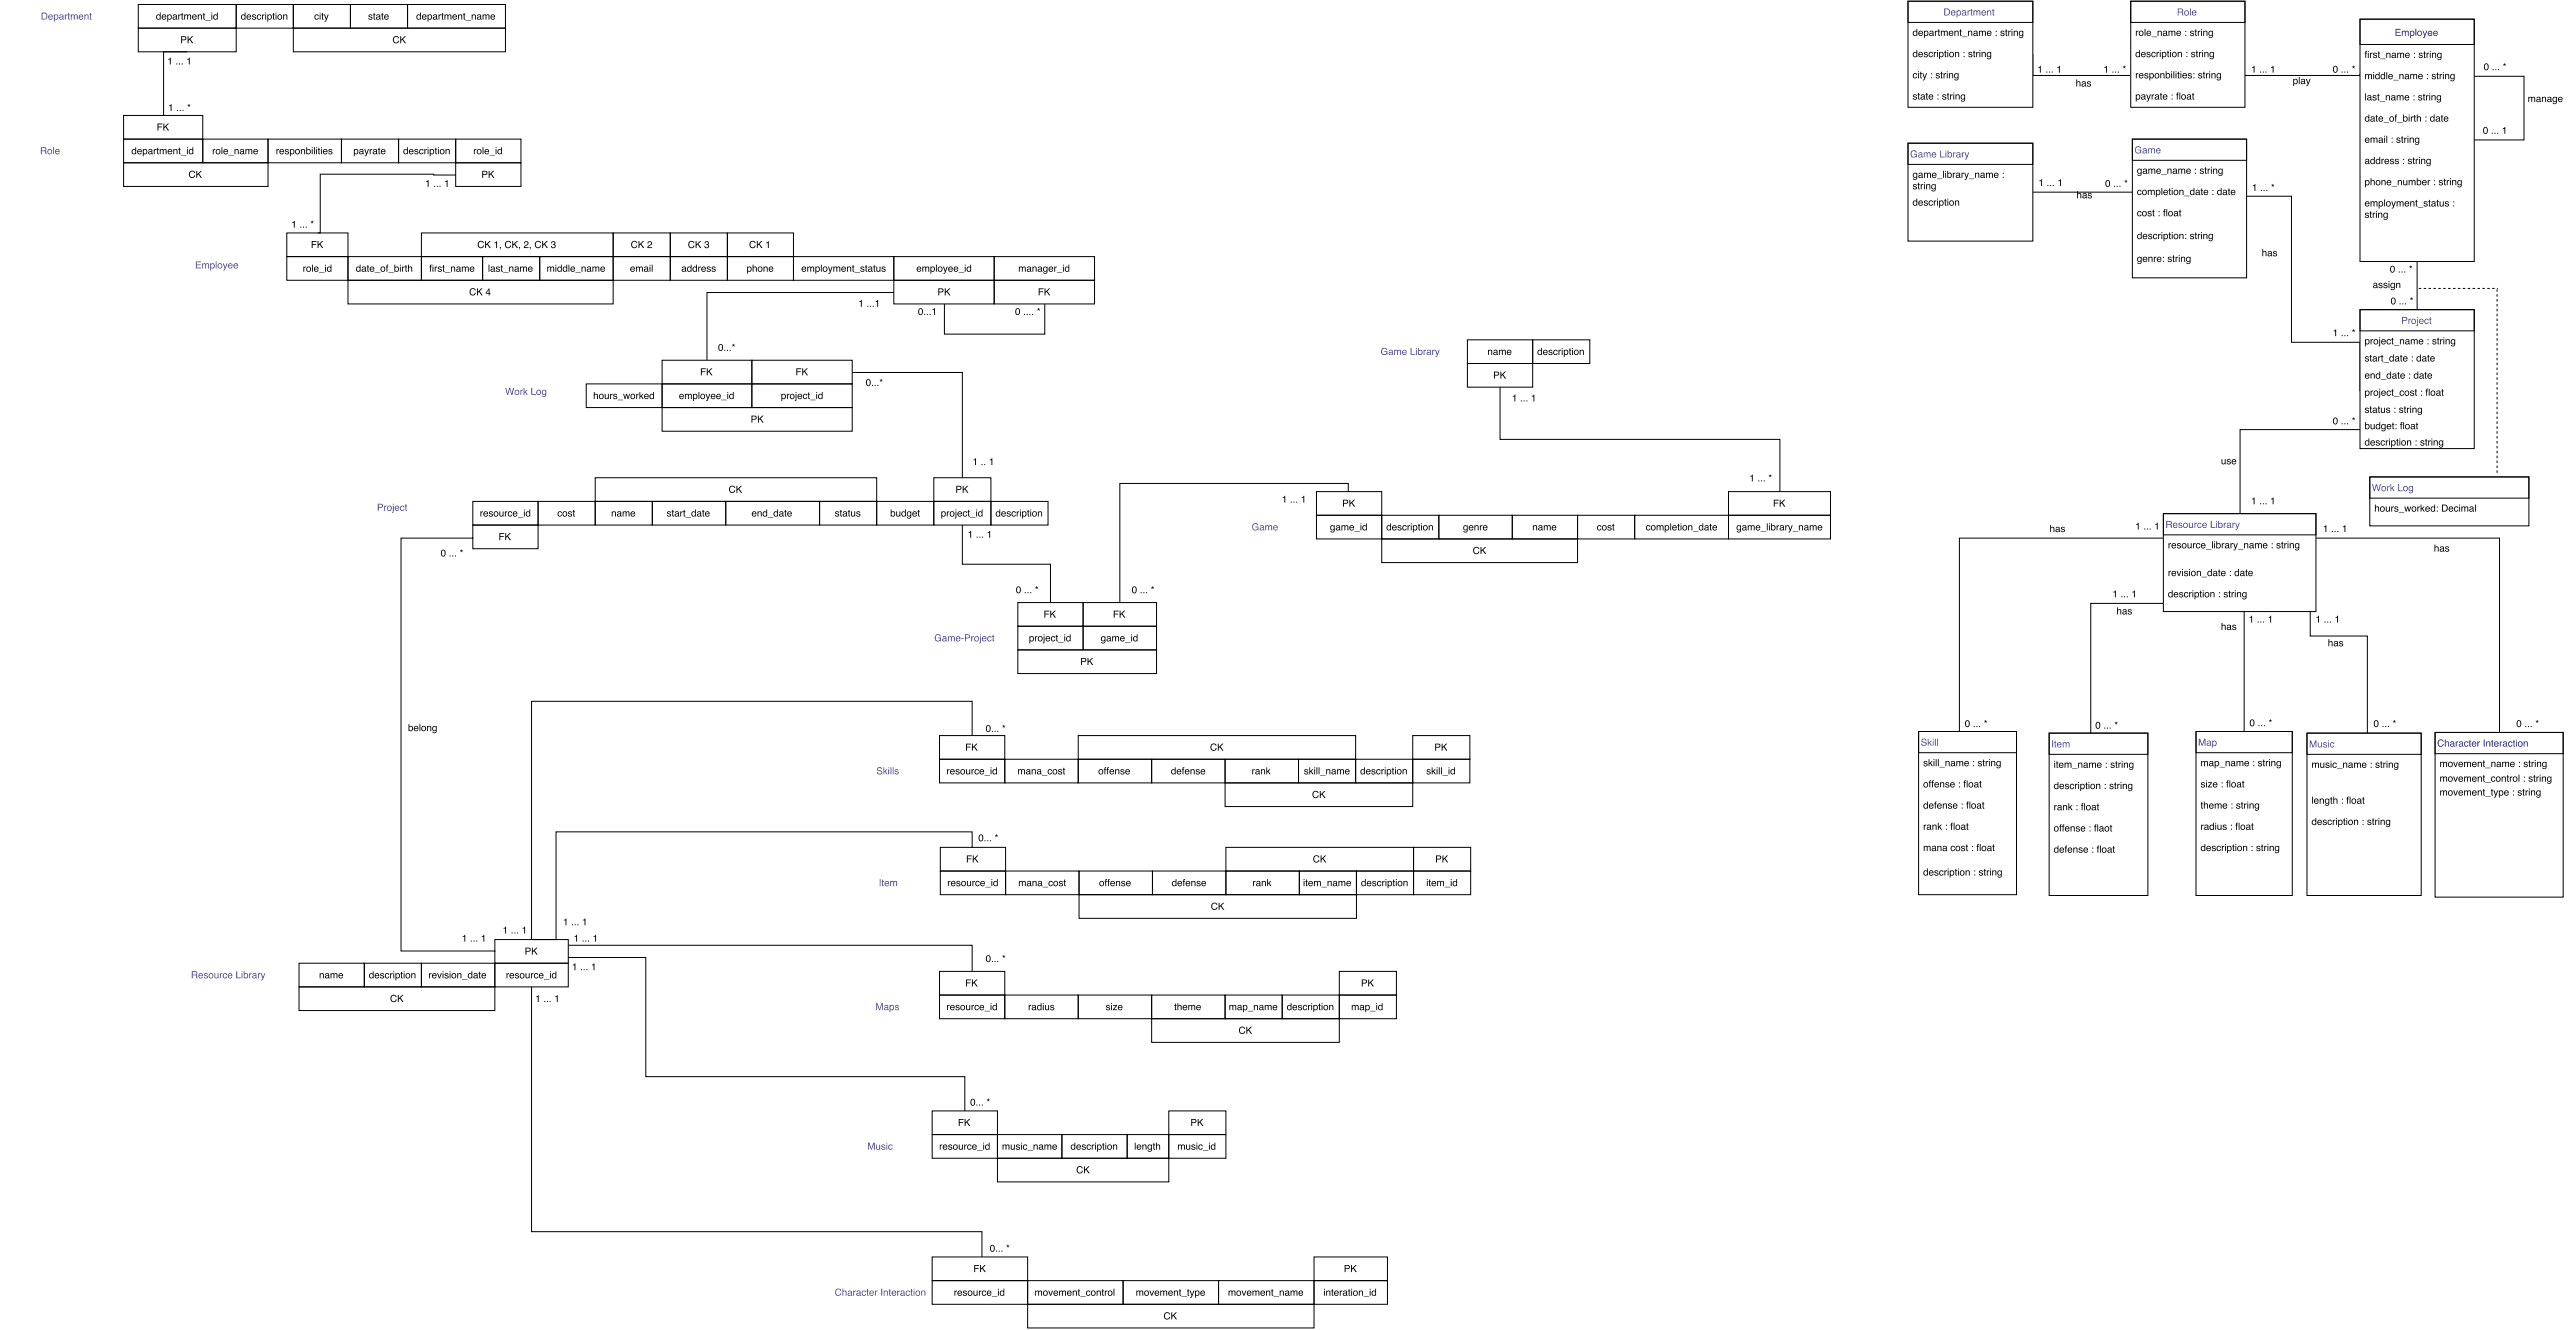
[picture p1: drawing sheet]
<svg xmlns="http://www.w3.org/2000/svg" width="1113mm" height="575mm" viewBox="0 0 1113 575" stroke-linecap="round" stroke-linejoin="round" font-family="sans-serif">
<path d="M878.9 23.5v9.1h42.4M971.4 84.8h19.4v63.2h29.6v21.2M1045.1 113.1v20.8M935.4 260.9h-31.4v56.1M998.9 264.4v10.6h24.7v42" fill="none" stroke="#000" stroke-width=".43"/>
<g fill="#000">
<path d="M897.7 34.3h.4v1.2a.78 .78 0 0 1 .9-.3 .78 .78 0 0 1 .5 .8v1.4h-.3v-1.4a.55 .55 0 0 0-.7-.5 .55 .55 0 0 0-.4 .7v1.2h-.4zM900.4 36.6a.49 .49 0 0 0 .7 .5 .49 .49 0 0 0 .2-.8zM900.2 35.4l.3-.2a.88 .88 0 0 1 1.3 .5l.3 1.7-.6-.3a.74 .74 0 0 1-1.3 .2 .74 .74 0 0 1 .5-1.2l.8-.2a.5 .5 0 0 0-.5-.5 .5 .5 0 0 0-.5 .5h-.4zM902.6 35.3a.89 .89 0 0 1 1.5 .5l-.5-.2a.41 .41 0 0 0-.5-.2 .41 .41 0 0 0-.2 .6h.1a.86 .86 0 0 1 1.1 .5 .86 .86 0 0 1-.4 1.1 .86 .86 0 0 1-1.2-.3l-.2-.6h.4a.47 .47 0 0 0 .5 .6 .47 .47 0 0 0 .3-.8l-.5-.1a.61 .61 0 0 1-.6-.4 .61 .61 0 0 1 .2-.7z"/>
<path d="M992.1 34.6l-.1 .2a.76 .76 0 0 0 0 1.1 .76 .76 0 0 0 1.1-.1 .76 .76 0 0 0-.1-1l-.3-.4zM991.5 34.1h.4v.3a1.01 1.01 0 0 1 1.6 .8 1.01 1.01 0 0 1-1.6 .9v1.1h-.4zM993.9 33.3h.4v3h-.4zM995.2 35.6a.49 .49 0 0 0 .6 .5 .49 .49 0 0 0 .3-.8zM995 34.4l.3-.3a.88 .88 0 0 1 1.3 .6l.3 1.6-.6-.3a.74 .74 0 0 1-1.3 .3 .74 .74 0 0 1 .5-1.2l.7-.2a.5 .5 0 0 0-.4-.5 .5 .5 0 0 0-.6 .4h-.3zM997 34.1h.4l.6 1.8 .6-1.8h.4l-.7 1.9a.97 .97 0 0 1-1.1 1.2l.6-.8z"/>
<path d="M898.1 82.7h.4v1.1a.78 .78 0 0 1 .9-.3 .78 .78 0 0 1 .5 .8v1.4h-.4v-1.4a.55 .55 0 0 0-.6-.5 .55 .55 0 0 0-.4 .8v1.1h-.4zM900.8 85a.49 .49 0 0 0 .6 .4 .49 .49 0 0 0 .2-.7zM900.6 83.8l.3-.3a.88 .88 0 0 1 1.3 .6l.2 1.6-.6-.3a.74 .74 0 0 1-1.2 .3 .74 .74 0 0 1 .4-1.2l.8-.2a.5 .5 0 0 0-.5-.6 .5 .5 0 0 0-.5 .5h-.3zM903 83.6a.89 .89 0 0 1 1.4 .5l-.4-.2a.41 .41 0 0 0-.6-.2 .41 .41 0 0 0-.2 .6h.1a.86 .86 0 0 1 1.1 .5 .86 .86 0 0 1-.4 1.1 .86 .86 0 0 1-1.1-.3l-.2-.6h.3a.47 .47 0 0 0 .6 .6 .47 .47 0 0 0 .3-.7l-.5-.2a.61 .61 0 0 1-.6-.4 .61 .61 0 0 1 .2-.7z"/>
<path d="M978.2 107.7h.3v1.2a.78 .78 0 0 1 1-.4 .78 .78 0 0 1 .5 .9v1.4h-.4v-1.4a.55 .55 0 0 0-.7-.6 .55 .55 0 0 0-.4 .8v1.2h-.3zM980.9 110a.49 .49 0 0 0 .6 .5 .49 .49 0 0 0 .2-.8zM980.7 108.8l.3-.2a.88 .88 0 0 1 1.3 .5l.2 1.7-.6-.3a.74 .74 0 0 1-1.2 .2 .74 .74 0 0 1 .4-1.2l.8-.2a.5 .5 0 0 0-.5-.5 .5 .5 0 0 0-.5 .4h-.4zM983 108.7a.89 .89 0 0 1 1.5 .5l-.4-.2a.41 .41 0 0 0-.6-.2 .41 .41 0 0 0-.2 .5l.1 .1a.86 .86 0 0 1 1.1 .5 .86 .86 0 0 1-.4 1.1 .86 .86 0 0 1-1.1-.4l-.3-.5h.4a.47 .47 0 0 0 .6 .5 .47 .47 0 0 0 .3-.7l-.5-.1a.61 .61 0 0 1-.6-.4 .61 .61 0 0 1 .1-.7z"/>
<path d="M1026.5 123.8a.49 .49 0 0 0 .6 .4 .49 .49 0 0 0 .2-.7zM1026.3 122.6l.3-.3a.88 .88 0 0 1 1.3 .6l.2 1.6-.6-.3a.74 .74 0 0 1-1.2 .3 .74 .74 0 0 1 .4-1.2l.8-.2a.5 .5 0 0 0-.4-.6 .5 .5 0 0 0-.6 .5h-.3zM1028.7 122.5a.89 .89 0 0 1 1.4 .5l-.4-.3a.41 .41 0 0 0-.6-.2 .41 .41 0 0 0-.1 .6l.1 .1a.86 .86 0 0 1 1 .4 .86 .86 0 0 1-.4 1.1 .86 .86 0 0 1-1.1-.3l-.2-.6h.3a.47 .47 0 0 0 .6 .6 .47 .47 0 0 0 .3-.7l-.5-.2a.61 .61 0 0 1-.6-.3 .61 .61 0 0 1 .2-.7zM1030.8 122.5a.89 .89 0 0 1 1.4 .5l-.4-.3a.41 .41 0 0 0-.6-.2 .41 .41 0 0 0-.1 .6l.1 .1a.86 .86 0 0 1 1 .4 .86 .86 0 0 1-.4 1.1 .86 .86 0 0 1-1.1-.3l-.2-.6h.3a.47 .47 0 0 0 .6 .6 .47 .47 0 0 0 .3-.7l-.5-.2a.61 .61 0 0 1-.6-.3 .61 .61 0 0 1 .2-.7zM1032.7 122.3h.4v2.2h-.4zM1032.7 121.5h.4v.4h-.4zM1033.8 122.6a.83 .83 0 0 1 1.3 0v-.3h.4v2.1a.97 .97 0 0 1-.8 1 .97 .97 0 0 1-1.1-.6h.4a.64 .64 0 0 0 .8 .3 .64 .64 0 0 0 .3-.9 1.05 1.05 0 0 1-1.5-.1 1.05 1.05 0 0 1 .2-1.5zM1034.1 122.8l-.1 .2a.76 .76 0 0 0 0 1 .76 .76 0 0 0 1.1 0 .76 .76 0 0 0 0-1l-.4-.4zM1036 122.3h.4v.3a.78 .78 0 0 1 .9-.3 .78 .78 0 0 1 .5 .8v1.4h-.3l-.1-1.5-.4-.4-.5 .3-.1 1.6h-.4z"/>
<path d="M960.5 198.5h.4v1.5a.56 .56 0 0 0 .8 .4 .56 .56 0 0 0 .2-.8v-1.1h.4v2.2h-.3v-.3a.77 .77 0 0 1-.9 .4 .77 .77 0 0 1-.6-.8zM963 198.7a.89 .89 0 0 1 1.5 .5l-.4-.3a.41 .41 0 0 0-.6-.2 .41 .41 0 0 0-.2 .6l.1 .1a.86 .86 0 0 1 1.1 .4 .86 .86 0 0 1-.4 1.1 .86 .86 0 0 1-1.1-.3l-.2-.6h.3a.47 .47 0 0 0 .6 .6 .47 .47 0 0 0 .3-.7l-.5-.2a.61 .61 0 0 1-.6-.3 .61 .61 0 0 1 .1-.7zM965.2 198.8l1-.3 .7 .9v.3h-1.6a.63 .63 0 0 0 .5 .8 .63 .63 0 0 0 .7-.5h.4a1.11 1.11 0 0 1-1.7 .6 1.11 1.11 0 0 1 0-1.8zM965.5 199l-.2 .4h1.2a.61 .61 0 0 0-.3-.6 .61 .61 0 0 0-.7 .2z"/>
</g>
<path d="M1052.9 316.7h55.4v71.2h-55.4z" fill="#fff"/>
<path d="M1052.9 316.7h55.4v71.2h-55.4zM1052.9 316.7h55.4v9.2h-55.4z" fill="none" stroke="#000" stroke-width=".43"/>
<path d="M1054.3 320.1a1.32 1.32 0 0 1 1.3-.4 1.32 1.32 0 0 1 1 1h-.4a1.14 1.14 0 0 0-1.6-.3 1.14 1.14 0 0 0-.3 1.6 1.14 1.14 0 0 0 1.6 .4l.3-.7h.4a1.47 1.47 0 0 1-2.1 1 1.47 1.47 0 0 1-.4-2.3zM1057.1 319.7h.3v1.2a.78 .78 0 0 1 1-.3 .78 .78 0 0 1 .5 .8v1.4h-.4v-1.4a.55 .55 0 0 0-.7-.5 .55 .55 0 0 0-.4 .7v1.2h-.3zM1059.8 322a.49 .49 0 0 0 .6 .5 .49 .49 0 0 0 .2-.8zM1059.6 320.8l.3-.2a.88 .88 0 0 1 1.3 .5l.2 1.7-.6-.3a.74 .74 0 0 1-1.2 .2 .74 .74 0 0 1 .4-1.2l.8-.2a.5 .5 0 0 0-.5-.5 .5 .5 0 0 0-.5 .5h-.4zM1061.8 320.6h.3v.4l.8-.5v.4l-.7 .5v1.4h-.4zM1063.5 322a.49 .49 0 0 0 .7 .5 .49 .49 0 0 0 .2-.8zM1063.3 320.8l.3-.2a.88 .88 0 0 1 1.3 .5l.3 1.7-.6-.3a.74 .74 0 0 1-1.3 .2 .74 .74 0 0 1 .5-1.2l.7-.2a.5 .5 0 0 0-.4-.5 .5 .5 0 0 0-.6 .5h-.3zM1065.7 320.8a.91 .91 0 0 1 .9-.3 .91 .91 0 0 1 .7 .8h-.4a.74 .74 0 0 0-1.2 .1 .74 .74 0 0 0 .5 1.1l1.1-.5a1.04 1.04 0 0 1-1.5 .7 1.04 1.04 0 0 1-.3-1.6zM1067.7 320h.4v.6h.4v.3h-.4v1.4l.4 .5-.7-.3-.1-1.6h-.3zM1069 320.9l1.1-.3 .6 .8v.4h-1.6a.63 .63 0 0 0 .5 .7 .63 .63 0 0 0 .7-.4h.4a1.11 1.11 0 0 1-1.7 .6 1.11 1.11 0 0 1 0-1.8zM1069.3 321l-.2 .5h1.2a.61 .61 0 0 0-.3-.6 .61 .61 0 0 0-.7 .1zM1071.2 320.6h.3v.4l.8-.5v.4l-.7 .5v1.4h-.4zM1073.9 319.8h.4v3h-.4zM1074.9 320.6h.4v.3a.78 .78 0 0 1 .9-.4 .78 .78 0 0 1 .5 .9v1.4h-.3l-.1-1.6-.4-.3-.5 .3-.1 1.6h-.4zM1077.4 320h.3v.6h.4v.3h-.4v1.4l.4 .5-.7-.3v-1.6h-.3zM1078.6 320.9l1.1-.3 .6 .8 .1 .4h-1.7a.63 .63 0 0 0 .5 .7 .63 .63 0 0 0 .8-.4h.3a1.11 1.11 0 0 1-1.7 .6 1.11 1.11 0 0 1 0-1.8zM1078.9 321l-.1 .5h1.2a.61 .61 0 0 0-.4-.6 .61 .61 0 0 0-.7 .1zM1080.8 320.6h.4v.4l.7-.5v.4l-.7 .5v1.4h-.4zM1082.6 322a.49 .49 0 0 0 .6 .5 .49 .49 0 0 0 .2-.8zM1082.4 320.8l.3-.2a.88 .88 0 0 1 1.3 .5l.2 1.7-.6-.3a.74 .74 0 0 1-1.2 .2 .74 .74 0 0 1 .4-1.2l.8-.2a.5 .5 0 0 0-.5-.5 .5 .5 0 0 0-.5 .5h-.4zM1084.7 320.8a.91 .91 0 0 1 1-.3 .91 .91 0 0 1 .6 .8h-.3a.74 .74 0 0 0-1.3 .1 .74 .74 0 0 0 .5 1.1l1.1-.5a1.04 1.04 0 0 1-1.5 .7 1.04 1.04 0 0 1-.2-1.6zM1086.8 320h.3v.6h.4v.3h-.4v1.4l.4 .5-.7-.3v-1.6h-.3zM1087.9 320.6h.3v2.2h-.3zM1087.9 319.8h.3v.4h-.3zM1089 321.6a.77 .77 0 0 0 1.5 0 .77 .77 0 0 0-1.5 0zM1088.6 321.7a1.15 1.15 0 0 1 2.3 0 1.15 1.15 0 0 1-2.3 0zM1091.2 320.6h.3v.3a.78 .78 0 0 1 .9-.4 .78 .78 0 0 1 .6 .9v1.4h-.4v-1.6l-.4-.3-.6 .3-.1 1.6h-.3z" fill="#00f"/>
<g fill="#000">
<path d="M915.4 262.6h.4v1.1a.78 .78 0 0 1 .9-.3 .78 .78 0 0 1 .5 .8v1.4h-.4v-1.4a.55 .55 0 0 0-.7-.5 .55 .55 0 0 0-.3 .8v1.1h-.4zM918.1 264.9a.49 .49 0 0 0 .6 .5 .49 .49 0 0 0 .2-.8zM917.9 263.7l.3-.3a.88 .88 0 0 1 1.3 .6l.2 1.7-.6-.4a.74 .74 0 0 1-1.2 .3 .74 .74 0 0 1 .4-1.2l.8-.2a.5 .5 0 0 0-.5-.5 .5 .5 0 0 0-.5 .4h-.4zM920.2 263.6a.89 .89 0 0 1 1.5 .5l-.4-.3a.41 .41 0 0 0-.6-.1 .41 .41 0 0 0-.2 .5l.1 .1a.86 .86 0 0 1 1.1 .4 .86 .86 0 0 1-.4 1.1 .86 .86 0 0 1-1.1-.3l-.3-.6h.4a.47 .47 0 0 0 .6 .6 .47 .47 0 0 0 .3-.7l-.5-.2a.61 .61 0 0 1-.6-.3 .61 .61 0 0 1 .1-.7z"/>
<path d="M1088.6 311.5a1.46 1.46 0 0 1 1.6 .8 1.46 1.46 0 0 1-.4 1.8 1.15 1.15 0 0 1-1.5-.1 1.15 1.15 0 0 1-.2-1.4zM1088.8 311.8l-.2 .4a1.03 1.03 0 0 0-.2 1.2 1.03 1.03 0 0 0 1 .6l.3-.4a1.21 1.21 0 0 0-.8-1.9zM1091.9 313.9h.4v.4h-.4zM1093 313.9h.5v.4h-.5zM1094.2 313.9h.4v.4h-.4zM1096.4 311.6l.5 .2v-.5l.2 .4 .5-.1 .1 .2-.5 .2 .3 .4-.2 .1-.3-.4-.3 .4-.2-.1 .3-.4-.4-.2z"/>
<path d="M1055.1 329.4h.3v.3l.9-.3 .4 .3a.73 .73 0 0 1 .9-.3 .73 .73 0 0 1 .5 .7v1.5h-.4v-1.5a.48 .48 0 0 0-.6-.4 .48 .48 0 0 0-.3 .6v1.3h-.4v-1.4a.5 .5 0 0 0-.7-.5 .5 .5 0 0 0-.2 .7v1.2h-.4zM1058.8 330.4a.77 .77 0 0 0 1.5 0 .77 .77 0 0 0-1.5 0zM1058.4 330.5a1.15 1.15 0 0 1 2.3 0 1.15 1.15 0 0 1-2.3 0zM1060.7 329.4h.4l.6 1.8 .6-1.8h.5l-.9 2.2h-.4zM1063.2 329.7l1.1-.3 .7 .9v.3h-1.7a.63 .63 0 0 0 .5 .8 .63 .63 0 0 0 .8-.5h.3a1.11 1.11 0 0 1-1.7 .6 1.11 1.11 0 0 1 0-1.8zM1063.5 329.9l-.1 .4h1.2a.61 .61 0 0 0-.4-.6 .61 .61 0 0 0-.7 .2zM1065.4 329.4h.4v.3l.8-.3 .4 .3a.73 .73 0 0 1 .9-.3 .73 .73 0 0 1 .5 .7v1.5h-.4v-1.5a.48 .48 0 0 0-.6-.4 .48 .48 0 0 0-.3 .6v1.3h-.4v-1.4a.5 .5 0 0 0-.6-.5 .5 .5 0 0 0-.3 .7v1.2h-.4zM1069.1 329.7l1.1-.3 .6 .9v.3h-1.6a.63 .63 0 0 0 .5 .8 .63 .63 0 0 0 .7-.5h.4a1.11 1.11 0 0 1-1.7 .6 1.11 1.11 0 0 1 0-1.8zM1069.4 329.9l-.2 .4h1.3a.61 .61 0 0 0-.4-.6 .61 .61 0 0 0-.7 .2zM1071.3 329.4h.4v.3a.78 .78 0 0 1 .9-.3 .78 .78 0 0 1 .5 .8v1.4h-.4v-1.6l-.4-.3-.6 .3v1.6h-.4zM1073.7 328.8h.4v.6h.4v.3h-.4v1.4l.4 .5-.7-.2-.1-1.7h-.3zM1074.6 331.9l2.3 .2zM1077.2 329.4h.3v.3a.78 .78 0 0 1 1-.3 .78 .78 0 0 1 .5 .8v1.4h-.4v-1.6l-.4-.3-.6 .3v1.6h-.4zM1079.9 330.8a.49 .49 0 0 0 .6 .5 .49 .49 0 0 0 .2-.7zM1079.7 329.6l.3-.2a.88 .88 0 0 1 1.3 .6l.2 1.6-.6-.3a.74 .74 0 0 1-1.2 .2 .74 .74 0 0 1 .4-1.2l.8-.1a.5 .5 0 0 0-.5-.6 .5 .5 0 0 0-.5 .5h-.4zM1081.9 329.4h.4v.3l.8-.3 .4 .3a.73 .73 0 0 1 .9-.3 .73 .73 0 0 1 .5 .7v1.5h-.4v-1.5a.48 .48 0 0 0-.6-.4 .48 .48 0 0 0-.3 .6v1.3h-.4v-1.4a.5 .5 0 0 0-.7-.5 .5 .5 0 0 0-.2 .7v1.2h-.4zM1085.6 329.7l1-.3 .7 .9v.3h-1.6a.63 .63 0 0 0 .5 .8 .63 .63 0 0 0 .7-.5h.4a1.11 1.11 0 0 1-1.7 .6 1.11 1.11 0 0 1 0-1.8zM1085.9 329.9l-.2 .4h1.2a.61 .61 0 0 0-.3-.6 .61 .61 0 0 0-.7 .2zM1089.1 329.4h.5v.5h-.5zM1089.1 331.2h.5v.4h-.5zM1091.4 329.5a.89 .89 0 0 1 1.5 .5l-.4-.2a.41 .41 0 0 0-.6-.2 .41 .41 0 0 0-.2 .6h.1a.86 .86 0 0 1 1.1 .5 .86 .86 0 0 1-.4 1.1 .86 .86 0 0 1-1.1-.3l-.2-.6h.3a.47 .47 0 0 0 .6 .6 .47 .47 0 0 0 .3-.8l-.5-.1a.61 .61 0 0 1-.6-.4 .61 .61 0 0 1 .1-.7zM1093.5 328.8h.4v.6h.3v.3h-.3v1.4l.3 .5-.7-.2v-1.7h-.3zM1094.6 329.4h.3v.4l.8-.4v.4l-.7 .4v1.4h-.4zM1096 329.4h.4v2.2h-.4zM1096 328.6h.4v.4h-.4zM1096.9 329.4h.4v.3a.78 .78 0 0 1 .9-.3 .78 .78 0 0 1 .5 .8v1.4h-.4v-1.6l-.4-.3-.5 .3-.1 1.6h-.4zM1099.4 329.7a.83 .83 0 0 1 1.3 0v-.3h.4v2a.97 .97 0 0 1-.8 1.1 .97 .97 0 0 1-1.1-.6h.4a.64 .64 0 0 0 .8 .3 .64 .64 0 0 0 .3-.9 1.05 1.05 0 0 1-1.5-.1 1.05 1.05 0 0 1 .2-1.5zM1099.7 329.9l-.1 .2a.76 .76 0 0 0 0 1 .76 .76 0 0 0 1.1 0 .76 .76 0 0 0 0-1.1l-.4-.3z"/>
<path d="M1055.1 335.7h.3v.4l.9-.4 .4 .3a.73 .73 0 0 1 .9-.3 .73 .73 0 0 1 .5 .8v1.5h-.4v-1.6a.48 .48 0 0 0-.6-.4 .48 .48 0 0 0-.3 .7v1.3h-.4v-1.5a.5 .5 0 0 0-.7-.5 .5 .5 0 0 0-.2 .8v1.2h-.4zM1058.8 336.8a.77 .77 0 0 0 1.5 0 .77 .77 0 0 0-1.5 0zM1058.4 336.9a1.15 1.15 0 0 1 2.3 0 1.15 1.15 0 0 1-2.3 0zM1060.7 335.7h.4l.6 1.8 .6-1.8h.5l-.9 2.3h-.4zM1063.2 336l1.1-.3 .7 .9v.4h-1.7a.63 .63 0 0 0 .5 .7 .63 .63 0 0 0 .8-.4h.3a1.11 1.11 0 0 1-1.7 .5 1.11 1.11 0 0 1 0-1.8zM1063.5 336.2l-.1 .5h1.2a.61 .61 0 0 0-.4-.6 .61 .61 0 0 0-.7 .1zM1065.4 335.7h.4v.4l.8-.4 .4 .3a.73 .73 0 0 1 .9-.3 .73 .73 0 0 1 .5 .8v1.5h-.4v-1.6a.48 .48 0 0 0-.6-.4 .48 .48 0 0 0-.3 .7v1.3h-.4v-1.5a.5 .5 0 0 0-.6-.5 .5 .5 0 0 0-.3 .8v1.2h-.4zM1069.1 336l1.1-.3 .6 .9v.4h-1.6a.63 .63 0 0 0 .5 .7 .63 .63 0 0 0 .7-.4h.4a1.11 1.11 0 0 1-1.7 .5 1.11 1.11 0 0 1 0-1.8zM1069.4 336.2l-.2 .5h1.3a.61 .61 0 0 0-.4-.6 .61 .61 0 0 0-.7 .1zM1071.3 335.7h.4v.4a.78 .78 0 0 1 .9-.4 .78 .78 0 0 1 .5 .8v1.5h-.4v-1.6l-.4-.4-.6 .4v1.6h-.4zM1073.7 335.1h.4v.6h.4v.4h-.4v1.4l.4 .5-.7-.3-.1-1.6h-.3zM1074.6 338.3l2.3 .2zM1077.3 336a.91 .91 0 0 1 1-.3 .91 .91 0 0 1 .6 .8h-.3a.74 .74 0 0 0-1.3 .1 .74 .74 0 0 0 .5 1.1l1.1-.5a1.04 1.04 0 0 1-1.5 .7 1.04 1.04 0 0 1-.2-1.6zM1079.5 336.8a.77 .77 0 0 0 1.5 0 .77 .77 0 0 0-1.5 0zM1079.1 336.9a1.15 1.15 0 0 1 2.3 0 1.15 1.15 0 0 1-2.3 0zM1081.7 335.7h.3v.4a.78 .78 0 0 1 .9-.4 .78 .78 0 0 1 .6 .8v1.5h-.4v-1.6l-.4-.4-.6 .4-.1 1.6h-.3zM1084.1 335.1h.4v.6h.3v.4h-.3v1.4l.3 .5-.7-.3v-1.6h-.3zM1085.2 335.7h.3v.4l.8-.4v.4l-.7 .4v1.5h-.4zM1086.8 336.8a.77 .77 0 0 0 1.5 0 .77 .77 0 0 0-1.5 0zM1086.4 336.9a1.15 1.15 0 0 1 2.3 0 1.15 1.15 0 0 1-2.3 0zM1088.9 334.9h.4v3.1h-.4zM1091.2 335.8h.5v.4h-.5zM1091.2 337.5h.5v.5h-.5zM1093.6 335.9a.89 .89 0 0 1 1.4 .5l-.4-.2a.41 .41 0 0 0-.6-.2 .41 .41 0 0 0-.2 .5l.1 .1a.86 .86 0 0 1 1.1 .5 .86 .86 0 0 1-.4 1.1 .86 .86 0 0 1-1.1-.4l-.2-.5h.3a.47 .47 0 0 0 .6 .5 .47 .47 0 0 0 .3-.7l-.5-.1a.61 .61 0 0 1-.6-.4 .61 .61 0 0 1 .2-.7zM1095.6 335.1h.4v.6h.3v.4h-.3v1.4l.3 .5-.7-.3v-1.6h-.3zM1096.7 335.7h.4v.4l.7-.4v.4l-.7 .4v1.5h-.4zM1098.1 335.8h.4v2.2h-.4zM1098.1 334.9h.4v.4h-.4zM1099 335.7h.4v.4a.78 .78 0 0 1 .9-.4 .78 .78 0 0 1 .5 .8v1.5h-.3l-.1-1.6-.4-.4-.5 .4-.1 1.6h-.4zM1101.5 336a.83 .83 0 0 1 1.3 0v-.2h.4v2a.97 .97 0 0 1-.7 1.1 .97 .97 0 0 1-1.2-.7h.4a.64 .64 0 0 0 .8 .3 .64 .64 0 0 0 .3-.8 1.05 1.05 0 0 1-1.5-.1 1.05 1.05 0 0 1 .2-1.6zM1101.8 336.2l-.1 .2a.76 .76 0 0 0 0 1.1 .76 .76 0 0 0 1.1 0 .76 .76 0 0 0 0-1.1l-.4-.3z"/>
<path d="M1055.1 341.7h.3v.4l.9-.4 .4 .3a.73 .73 0 0 1 .9-.3 .73 .73 0 0 1 .5 .8v1.5h-.4v-1.6a.48 .48 0 0 0-.6-.4 .48 .48 0 0 0-.3 .7v1.3h-.4v-1.5a.5 .5 0 0 0-.7-.5 .5 .5 0 0 0-.2 .8v1.2h-.4zM1058.8 342.8a.77 .77 0 0 0 1.5 0 .77 .77 0 0 0-1.5 0zM1058.4 342.9a1.15 1.15 0 0 1 2.3 0 1.15 1.15 0 0 1-2.3 0zM1060.7 341.7h.4l.6 1.8 .6-1.8h.5l-.9 2.3h-.4zM1063.2 342l1.1-.3 .7 .9v.4h-1.7a.63 .63 0 0 0 .5 .7 .63 .63 0 0 0 .8-.4h.3a1.11 1.11 0 0 1-1.7 .5 1.11 1.11 0 0 1 0-1.8zM1063.5 342.2l-.1 .5h1.2a.61 .61 0 0 0-.4-.6 .61 .61 0 0 0-.7 .1zM1065.4 341.7h.4v.4l.8-.4 .4 .3a.73 .73 0 0 1 .9-.3 .73 .73 0 0 1 .5 .8v1.5h-.4v-1.6a.48 .48 0 0 0-.6-.4 .48 .48 0 0 0-.3 .7v1.3h-.4v-1.5a.5 .5 0 0 0-.6-.5 .5 .5 0 0 0-.3 .8v1.2h-.4zM1069.1 342l1.1-.3 .6 .9v.4h-1.6a.63 .63 0 0 0 .5 .7 .63 .63 0 0 0 .7-.4h.4a1.11 1.11 0 0 1-1.7 .5 1.11 1.11 0 0 1 0-1.8zM1069.4 342.2l-.2 .5h1.3a.61 .61 0 0 0-.4-.6 .61 .61 0 0 0-.7 .1zM1071.3 341.7h.4v.4a.78 .78 0 0 1 .9-.4 .78 .78 0 0 1 .5 .8v1.5h-.4v-1.6l-.4-.4-.6 .3v1.7h-.4zM1073.7 341.1h.4v.6h.4v.3h-.4v1.5l.4 .5-.7-.3-.1-1.7h-.3zM1074.6 344.3l2.3 .2zM1077.3 341.1h.3v.6h.4v.3h-.4v1.5l.4 .5-.7-.3v-1.7h-.3zM1078.1 341.7h.4l.6 1.8 .6-1.8h.5l-.7 1.9a.97 .97 0 0 1-1.2 1.2l.6-.8zM1081 342.2l-.1 .2a.76 .76 0 0 0 0 1.1 .76 .76 0 0 0 1.1 0 .76 .76 0 0 0-.1-1.1l-.3-.3zM1080.4 341.8h.4v.2a1.01 1.01 0 0 1 1.6 .9 1.01 1.01 0 0 1-1.6 .8v1.1h-.4zM1083 342l1.1-.3 .6 .9v.4h-1.6a.63 .63 0 0 0 .5 .7 .63 .63 0 0 0 .7-.4h.4a1.11 1.11 0 0 1-1.7 .5 1.11 1.11 0 0 1 0-1.8zM1083.3 342.2l-.2 .5h1.2a.61 .61 0 0 0-.3-.6 .61 .61 0 0 0-.7 .1zM1086.6 341.8h.4v.4h-.4zM1086.6 343.5h.4v.5h-.4zM1088.9 341.9a.89 .89 0 0 1 1.4 .5l-.4-.2a.41 .41 0 0 0-.6-.2 .41 .41 0 0 0-.2 .5l.2 .1a.86 .86 0 0 1 1 .5 .86 .86 0 0 1-.4 1.1 .86 .86 0 0 1-1.1-.4l-.2-.5h.3a.47 .47 0 0 0 .6 .5 .47 .47 0 0 0 .3-.7l-.5-.1a.61 .61 0 0 1-.6-.4 .61 .61 0 0 1 .2-.7zM1090.9 341.1h.4v.6h.3v.3h-.3v1.5l.3 .5-.7-.3v-1.7h-.3zM1092 341.7h.4v.4l.7-.4v.4l-.7 .4v1.5h-.4zM1093.4 341.8h.4v2.2h-.4zM1093.4 340.9h.4v.4h-.4zM1094.3 341.7h.4v.4a.78 .78 0 0 1 .9-.4 .78 .78 0 0 1 .5 .8v1.5h-.3l-.1-1.6-.4-.4-.5 .3-.1 1.7h-.4zM1096.8 342a.83 .83 0 0 1 1.3 0v-.2h.4v2a.97 .97 0 0 1-.7 1.1 .97 .97 0 0 1-1.2-.7h.4a.64 .64 0 0 0 .8 .3 .64 .64 0 0 0 .3-.8 1.05 1.05 0 0 1-1.5-.1 1.05 1.05 0 0 1 .2-1.6zM1097.1 342.2l-.1 .2a.76 .76 0 0 0 0 1.1 .76 .76 0 0 0 1.1 0 .76 .76 0 0 0 0-1.1l-.4-.3z"/>
</g>
<path d="M1020.4 185.7h-51.8v36.4M935.4 232.7h-88.2v83.6M1001.4 232.7h79.3v84M968.6 264.4h1.7v51.9" fill="none" stroke="#000" stroke-width=".43"/>
<path d="M935.4 222.1h66v42.3h-66z" fill="#fff"/>
<path d="M935.4 222.1h66v42.3h-66zM935.4 222.1h66v9.1h-66z" fill="none" stroke="#000" stroke-width=".43"/>
<path d="M937.1 225.6v1h.9a.53 .53 0 0 0 .6-.5 .53 .53 0 0 0-.5-.5zM936.6 225.2h1.4a.83 .83 0 0 1 1 .5 .83 .83 0 0 1-.4 1.1l.6 1.4h-.5l-.1-1-.6-.3h-.9v1.3h-.5zM939.8 226.3l1-.3 .7 .9v.4h-1.6a.63 .63 0 0 0 .4 .7 .63 .63 0 0 0 .8-.4h.4a1.11 1.11 0 0 1-1.7 .5 1.11 1.11 0 0 1 0-1.8zM940.1 226.5l-.2 .5h1.2a.61 .61 0 0 0-.3-.6 .61 .61 0 0 0-.7 .1zM942.1 226.2a.89 .89 0 0 1 1.5 .5l-.5-.3a.41 .41 0 0 0-.5-.1 .41 .41 0 0 0-.2 .5l.1 .1a.86 .86 0 0 1 1.1 .4 .86 .86 0 0 1-.4 1.2 .86 .86 0 0 1-1.2-.4l-.2-.5h.4a.47 .47 0 0 0 .5 .5 .47 .47 0 0 0 .3-.7l-.5-.1a.61 .61 0 0 1-.6-.4 .61 .61 0 0 1 .2-.7zM944.2 227.1a.8 .8 0 0 0 1.6 0 .8 .8 0 0 0-1.6 0zM943.9 227.2a1.15 1.15 0 0 1 2.3 0 1.15 1.15 0 0 1-2.3 0zM946.4 226h.4v1.5a.56 .56 0 0 0 .8 .5 .56 .56 0 0 0 .2-.9v-1.1h.4v2.2h-.4v-.3a.77 .77 0 0 1-.8 .4 .77 .77 0 0 1-.6-.8zM948.8 226h.3v.4l.8-.4v.4l-.7 .4v1.4h-.4zM950.3 226.3a.91 .91 0 0 1 1-.3 .91 .91 0 0 1 .6 .8h-.3a.74 .74 0 0 0-1.3 0 .74 .74 0 0 0 .5 1.2l1.1-.5a1.04 1.04 0 0 1-1.5 .7 1.04 1.04 0 0 1-.2-1.7zM952.5 226.3l1-.3 .7 .9v.4h-1.6a.63 .63 0 0 0 .4 .7 .63 .63 0 0 0 .8-.4h.4a1.11 1.11 0 0 1-1.7 .5 1.11 1.11 0 0 1 0-1.8zM952.8 226.5l-.2 .5h1.2a.61 .61 0 0 0-.3-.6 .61 .61 0 0 0-.7 .1zM955.9 225.2h.4v2.7h1.5v.3h-1.9zM958.2 226h.4v2.2h-.4zM958.2 225.2h.4v.4h-.4zM959.1 225.2h.4v1.1a1.01 1.01 0 0 1 1.5 .9 1.01 1.01 0 0 1-1.6 .8v.2h-.3zM959.6 226.5l-.1 .1a.79 .79 0 0 0 .1 1.2 .79 .79 0 0 0 1.1-.1 .79 .79 0 0 0-.2-1.2zM961.5 226h.3v.4l.8-.4v.4l-.7 .4v1.4h-.4zM963.2 227.5a.49 .49 0 0 0 .6 .5 .49 .49 0 0 0 .3-.8zM963 226.3l.3-.2a.88 .88 0 0 1 1.3 .5l.3 1.7-.6-.3a.74 .74 0 0 1-1.3 .2 .74 .74 0 0 1 .5-1.2l.7-.2a.5 .5 0 0 0-.4-.5 .5 .5 0 0 0-.6 .4h-.3zM965.2 226h.4v.4l.7-.4v.4l-.7 .4v1.4h-.4zM966.4 226h.4l.6 1.8 .6-1.8h.4l-.7 1.9a.97 .97 0 0 1-1.1 1.2l.6-.8z" fill="#33f"/>
<g fill="#000">
<path d="M1009 143l1.1-.6v2.9h-.4v-2.1h-.7zM1012.5 144.9h.4v.4h-.4zM1013.7 144.9h.4v.4h-.4zM1014.8 144.9h.5v.4h-.5zM1017.1 142.6l.4 .2v-.5l.2 .5 .5-.2 .1 .2-.5 .2 .3 .4-.2 .1-.3-.4-.2 .4-.3-.1 .3-.4-.4-.2z"/>
<path d="M1009.2 180.7a1.46 1.46 0 0 1 1.6 .7 1.46 1.46 0 0 1-.4 1.8 1.15 1.15 0 0 1-1.4 0 1.15 1.15 0 0 1-.3-1.5zM1009.4 181l-.2 .4a1.03 1.03 0 0 0-.2 1.1 1.03 1.03 0 0 0 1.1 .6l.2-.4a1.21 1.21 0 0 0-.7-1.8zM1012.5 183h.4v.4h-.4zM1013.7 183h.4v.4h-.4zM1014.8 183h.5v.4h-.5zM1017.1 180.7l.4 .2v-.5l.2 .5 .5-.2 .1 .2-.5 .2 .3 .4-.2 .1-.3-.4-.2 .4-.3-.1 .3-.4-.4-.2z"/>
<path d="M973.7 215.6l1.1-.5v2.9h-.4v-2.1h-.7zM977.2 217.6h.4v.4h-.4zM978.4 217.6h.4v.4h-.4zM979.6 217.6h.4v.4h-.4zM981.9 215.6l1.1-.5v2.9h-.4v-2.1h-.7z"/>
<path d="M937.6 234.9h.4v.3l.7-.4v.4l-.7 .4v1.5h-.4zM939.2 235.1l1-.2 .7 .8v.4h-1.6a.63 .63 0 0 0 .5 .7 .63 .63 0 0 0 .7-.4h.4a1.11 1.11 0 0 1-1.7 .5 1.11 1.11 0 0 1 0-1.8zM939.5 235.3l-.2 .5h1.2a.61 .61 0 0 0-.3-.6 .61 .61 0 0 0-.7 .1zM941.5 235a.89 .89 0 0 1 1.5 .5l-.5-.2a.41 .41 0 0 0-.5-.2 .41 .41 0 0 0-.2 .5l.1 .1a.86 .86 0 0 1 1.1 .5 .86 .86 0 0 1-.4 1.1 .86 .86 0 0 1-1.2-.4l-.2-.5h.4a.47 .47 0 0 0 .5 .5 .47 .47 0 0 0 .3-.7l-.5-.1a.61 .61 0 0 1-.6-.4 .61 .61 0 0 1 .2-.7zM943.7 235.9a.77 .77 0 0 0 1.5 0 .77 .77 0 0 0-1.5 0zM943.3 236a1.15 1.15 0 0 1 2.3 0 1.15 1.15 0 0 1-2.3 0zM945.8 234.9h.4v1.4a.56 .56 0 0 0 .8 .5 .56 .56 0 0 0 .2-.9v-1h.4v2.2h-.3v-.4a.77 .77 0 0 1-.9 .4 .77 .77 0 0 1-.6-.7zM948.2 234.9h.4v.3l.7-.4v.4l-.7 .4v1.5h-.4zM949.7 235.1a.91 .91 0 0 1 1-.3 .91 .91 0 0 1 .6 .8h-.3a.74 .74 0 0 0-1.2 .1 .74 .74 0 0 0 .4 1.1l1.1-.5a1.04 1.04 0 0 1-1.5 .7 1.04 1.04 0 0 1-.2-1.6zM951.9 235.1l1-.2 .7 .8v.4h-1.6a.63 .63 0 0 0 .5 .7 .63 .63 0 0 0 .7-.4h.4a1.11 1.11 0 0 1-1.7 .5 1.11 1.11 0 0 1 0-1.8zM952.2 235.3l-.2 .5h1.2a.61 .61 0 0 0-.3-.6 .61 .61 0 0 0-.7 .1zM953.8 237.4l2.3 .2zM956.4 234h.4v3.1h-.4zM957.4 234.9h.3v2.2h-.3zM957.4 234h.3v.5h-.3zM958.3 234h.3v1.1a1.01 1.01 0 0 1 1.6 .9 1.01 1.01 0 0 1-1.6 .8v.3h-.3zM958.8 235.3l-.1 .2a.79 .79 0 0 0 0 1.1 .79 .79 0 0 0 1.2-.1 .79 .79 0 0 0-.2-1.1zM960.7 234.9h.3v.3l.7-.4v.4l-.7 .4v1.5h-.3zM962.4 236.3a.49 .49 0 0 0 .6 .5 .49 .49 0 0 0 .2-.8zM962.2 235.1l.3-.2a.88 .88 0 0 1 1.3 .5l.2 1.7-.6-.3a.74 .74 0 0 1-1.2 .2 .74 .74 0 0 1 .4-1.2l.8-.2a.5 .5 0 0 0-.4-.5 .5 .5 0 0 0-.6 .4h-.3zM964.4 234.9h.4v.3l.7-.4v.4l-.7 .4v1.5h-.4zM965.6 234.9h.4l.6 1.8 .6-1.8h.4l-.7 1.9a.97 .97 0 0 1-1.1 1.1l.6-.8zM967.7 237.4l2.3 .2zM970.3 234.9h.3v.3a.78 .78 0 0 1 1-.4 .78 .78 0 0 1 .5 .8v1.5h-.4v-1.6l-.4-.4-.6 .4v1.6h-.4zM973 236.3a.49 .49 0 0 0 .6 .5 .49 .49 0 0 0 .2-.8zM972.8 235.1l.3-.2a.88 .88 0 0 1 1.3 .5l.2 1.7-.6-.3a.74 .74 0 0 1-1.2 .2 .74 .74 0 0 1 .4-1.2l.8-.2a.5 .5 0 0 0-.5-.5 .5 .5 0 0 0-.5 .4h-.4zM975 234.9h.4v.3l.8-.4 .4 .4a.73 .73 0 0 1 .9-.4 .73 .73 0 0 1 .5 .8v1.5h-.4v-1.6a.48 .48 0 0 0-.6-.3 .48 .48 0 0 0-.3 .6v1.3h-.4v-1.5a.5 .5 0 0 0-.7-.5 .5 .5 0 0 0-.2 .8v1.2h-.4zM978.7 235.1l1-.2 .7 .8v.4h-1.6a.63 .63 0 0 0 .5 .7 .63 .63 0 0 0 .7-.4h.4a1.11 1.11 0 0 1-1.7 .5 1.11 1.11 0 0 1 0-1.8zM979 235.3l-.2 .5h1.2a.61 .61 0 0 0-.3-.6 .61 .61 0 0 0-.7 .1zM982.2 234.9h.5v.4h-.5zM982.2 236.6h.5v.5h-.5zM984.5 235a.89 .89 0 0 1 1.5 .5l-.4-.2a.41 .41 0 0 0-.6-.2 .41 .41 0 0 0-.2 .5l.1 .1a.86 .86 0 0 1 1.1 .5 .86 .86 0 0 1-.4 1.1 .86 .86 0 0 1-1.1-.4l-.3-.5h.4a.47 .47 0 0 0 .6 .5 .47 .47 0 0 0 .3-.7l-.5-.1a.61 .61 0 0 1-.6-.4 .61 .61 0 0 1 .1-.7zM986.6 234.2h.4v.7h.3v.3h-.3v1.4l.3 .5-.7-.3v-1.6h-.3zM987.7 234.9h.3v.3l.8-.4v.4l-.7 .4v1.5h-.4zM989.1 234.9h.4v2.2h-.4zM989.1 234h.4v.5h-.4zM990 234.9h.4v.3a.78 .78 0 0 1 .9-.4 .78 .78 0 0 1 .5 .8v1.5h-.4v-1.6l-.4-.4-.5 .4-.1 1.6h-.4zM992.5 235.1a.83 .83 0 0 1 1.3 .1v-.3h.4v2a.97 .97 0 0 1-.8 1.1 .97 .97 0 0 1-1.1-.7h.4a.64 .64 0 0 0 .8 .3 .64 .64 0 0 0 .3-.8 1.05 1.05 0 0 1-1.5-.1 1.05 1.05 0 0 1 .2-1.6zM992.8 235.3l-.1 .2a.76 .76 0 0 0 0 1.1 .76 .76 0 0 0 1.1 0 .76 .76 0 0 0-.1-1.1l-.3-.3z"/>
<path d="M937.6 246.8h.4v.4l.7-.4v.4l-.7 .4v1.5h-.4zM939.2 247.1l1-.3 .7 .9v.4h-1.6a.63 .63 0 0 0 .5 .7 .63 .63 0 0 0 .7-.4h.4a1.11 1.11 0 0 1-1.7 .5 1.11 1.11 0 0 1 0-1.8zM939.5 247.3l-.2 .5h1.2a.61 .61 0 0 0-.3-.6 .61 .61 0 0 0-.7 .1zM941.1 246.8h.4l.6 1.8 .7-1.8h.4l-.9 2.3h-.4zM943.5 246.9h.4v2.2h-.4zM943.5 246h.4v.4h-.4zM944.6 247a.89 .89 0 0 1 1.4 .5l-.4-.2a.41 .41 0 0 0-.6-.2 .41 .41 0 0 0-.1 .5l.1 .1a.86 .86 0 0 1 1 .5 .86 .86 0 0 1-.4 1.1 .86 .86 0 0 1-1.1-.4l-.2-.5h.3a.47 .47 0 0 0 .6 .5 .47 .47 0 0 0 .3-.7l-.5-.1a.61 .61 0 0 1-.6-.4 .61 .61 0 0 1 .2-.7zM946.5 246.9h.4v2.2h-.4zM946.5 246h.4v.4h-.4zM947.6 247.9a.8 .8 0 0 0 1.6 0 .8 .8 0 0 0-1.6 0zM947.3 248a1.15 1.15 0 0 1 2.3 0 1.15 1.15 0 0 1-2.3 0zM949.8 246.8h.4v.4a.78 .78 0 0 1 .9-.4 .78 .78 0 0 1 .5 .8v1.5h-.3l-.1-1.6-.4-.4-.5 .4-.1 1.6h-.4zM951.9 249.4l2.4 .2zM954.9 247.3l-.1 .2a.77 .77 0 0 0 .1 1.1 .77 .77 0 0 0 1 0 .77 .77 0 0 0 0-1.1l-.3-.3zM954.8 247l.7-.2 .5 .3v-1.1h.3v3.1h-.3v-.3a1.09 1.09 0 0 1-1.6-.3 1.09 1.09 0 0 1 .4-1.5zM957.2 248.3a.49 .49 0 0 0 .7 .5 .49 .49 0 0 0 .2-.8zM957 247.1l.3-.2a.88 .88 0 0 1 1.3 .5l.3 1.7-.6-.3a.74 .74 0 0 1-1.3 .2 .74 .74 0 0 1 .5-1.2l.7-.2a.5 .5 0 0 0-.4-.5 .5 .5 0 0 0-.6 .4h-.3zM959.3 246.2h.4v.6h.3v.4h-.3v1.4l.3 .5-.7-.3v-1.6h-.3zM960.6 247.1l1-.3 .7 .9v.4h-1.6a.63 .63 0 0 0 .5 .7 .63 .63 0 0 0 .7-.4h.4a1.11 1.11 0 0 1-1.7 .5 1.11 1.11 0 0 1 0-1.8zM960.9 247.3l-.2 .5h1.2a.61 .61 0 0 0-.3-.6 .61 .61 0 0 0-.7 .1zM964.1 246.9h.5v.4h-.5zM964.1 248.6h.5v.5h-.5zM966.7 247.3l-.1 .2a.77 .77 0 0 0 0 1.1 .77 .77 0 0 0 1.1 0 .77 .77 0 0 0 0-1.1l-.4-.3zM966.6 247l.6-.2 .5 .3v-1.1h.4v3.1h-.3v-.3a1.09 1.09 0 0 1-1.7-.3 1.09 1.09 0 0 1 .5-1.5zM969 248.3a.49 .49 0 0 0 .6 .5 .49 .49 0 0 0 .2-.8zM968.8 247.1l.3-.2a.88 .88 0 0 1 1.3 .5l.2 1.7-.6-.3a.74 .74 0 0 1-1.2 .2 .74 .74 0 0 1 .4-1.2l.8-.2a.5 .5 0 0 0-.5-.5 .5 .5 0 0 0-.5 .4h-.3zM971.1 246.2h.3v.6h.4v.4h-.4v1.4l.4 .5-.7-.3v-1.6h-.3zM972.3 247.1l1.1-.3 .7 .9v.4h-1.7a.63 .63 0 0 0 .5 .7 .63 .63 0 0 0 .8-.4h.3a1.11 1.11 0 0 1-1.7 .5 1.11 1.11 0 0 1 0-1.8zM972.6 247.3l-.1 .5h1.2a.61 .61 0 0 0-.4-.6 .61 .61 0 0 0-.7 .1z"/>
<path d="M938 256.5l-.1 .2a.77 .77 0 0 0 0 1.1 .77 .77 0 0 0 1.1 0 .77 .77 0 0 0 0-1.1l-.4-.4zM937.9 256.1l.7-.1 .5 .3v-1.1h.3v3h-.3v-.3a1.09 1.09 0 0 1-1.7-.2 1.09 1.09 0 0 1 .5-1.6zM940.1 256.3l1.1-.3 .6 .9 .1 .3h-1.7a.63 .63 0 0 0 .5 .8 .63 .63 0 0 0 .8-.5h.3a1.11 1.11 0 0 1-1.7 .6 1.11 1.11 0 0 1 0-1.8zM940.4 256.5l-.2 .4h1.3a.61 .61 0 0 0-.4-.6 .61 .61 0 0 0-.7 .2zM942.5 256.2a.89 .89 0 0 1 1.4 .5l-.4-.3a.41 .41 0 0 0-.6-.2 .41 .41 0 0 0-.1 .6l.1 .1a.86 .86 0 0 1 1 .4 .86 .86 0 0 1-.4 1.1 .86 .86 0 0 1-1.1-.3l-.2-.6h.3a.47 .47 0 0 0 .6 .6 .47 .47 0 0 0 .3-.7l-.5-.2a.61 .61 0 0 1-.6-.3 .61 .61 0 0 1 .2-.7zM944.6 256.3a.91 .91 0 0 1 .9-.3 .91 .91 0 0 1 .7 .8h-.4a.74 .74 0 0 0-1.2 0 .74 .74 0 0 0 .5 1.2l1.1-.6a1.04 1.04 0 0 1-1.5 .8 1.04 1.04 0 0 1-.3-1.7zM946.6 256h.3v.4l.7-.4v.4l-.7 .4v1.4h-.3zM947.9 256h.4v2.2h-.4zM947.9 255.2h.4v.4h-.4zM949.4 256.5l-.1 .2a.76 .76 0 0 0 0 1.1 .76 .76 0 0 0 1.1-.1 .76 .76 0 0 0 0-1l-.3-.4zM948.9 256h.3v.3a1.01 1.01 0 0 1 1.6 .8 1.01 1.01 0 0 1-1.6 .9v1.1h-.3zM951.3 255.4h.4v.6h.3v.3h-.3v1.5l.3 .4-.7-.2v-1.7h-.3zM952.4 256h.4v2.2h-.4zM952.4 255.2h.4v.4h-.4zM953.5 257.1a.8 .8 0 0 0 1.6 0 .8 .8 0 0 0-1.6 0zM953.2 257.2a1.13 1.13 0 0 1 2.2 0 1.13 1.13 0 0 1-2.2 0zM955.7 256h.4v.3a.78 .78 0 0 1 .9-.3 .78 .78 0 0 1 .5 .8v1.4h-.4v-1.5l-.4-.4-.6 .3v1.6h-.4zM959.4 256h.5v.5h-.5zM959.4 257.8h.5v.4h-.5zM961.7 256.2a.89 .89 0 0 1 1.5 .5l-.4-.3a.41 .41 0 0 0-.6-.2 .41 .41 0 0 0-.2 .6l.1 .1a.86 .86 0 0 1 1.1 .4 .86 .86 0 0 1-.4 1.1 .86 .86 0 0 1-1.1-.3l-.3-.6h.4a.47 .47 0 0 0 .6 .6 .47 .47 0 0 0 .3-.7l-.5-.2a.61 .61 0 0 1-.6-.3 .61 .61 0 0 1 .1-.7zM963.8 255.4h.3v.6h.4v.3h-.4v1.5l.4 .4-.7-.2v-1.7h-.3zM964.9 256h.3v.4l.8-.4v.4l-.7 .4v1.4h-.4zM966.3 256h.4v2.2h-.4zM966.3 255.2h.4v.4h-.4zM967.2 256h.4v.3a.78 .78 0 0 1 .9-.3 .78 .78 0 0 1 .5 .8v1.4h-.4v-1.5l-.4-.4-.5 .3-.1 1.6h-.4zM969.7 256.3a.83 .83 0 0 1 1.3 0v-.3h.4v2.1a.97 .97 0 0 1-.8 1 .97 .97 0 0 1-1.1-.6h.4a.64 .64 0 0 0 .8 .3 .64 .64 0 0 0 .3-.9 1.05 1.05 0 0 1-1.5-.1 1.05 1.05 0 0 1 .2-1.5zM970 256.5l-.1 .2a.76 .76 0 0 0 0 1 .76 .76 0 0 0 1.1 0 .76 .76 0 0 0-.1-1l-.3-.4z"/>
</g>
<path d="M1020.4 133.9h49.4v60h-49.4z" fill="#fff"/>
<path d="M1020.4 133.9h49.4v60h-49.4zM1020.4 133.9h49.4v9.2h-49.4z" fill="none" stroke="#000" stroke-width=".43"/>
<path d="M1038.6 137h1.4a.88 .88 0 0 1 .9 .9 .88 .88 0 0 1-.9 .9h-1v1.3h-.4zM1039 137.4v1h.8a.53 .53 0 0 0 .6-.5 .53 .53 0 0 0-.6-.5zM1041.3 137.8h.4v.4l.7-.4v.4l-.7 .4v1.5h-.4zM1042.9 138.9a.8 .8 0 0 0 1.6 0 .8 .8 0 0 0-1.6 0zM1042.6 139a1.13 1.13 0 0 1 2.2 0 1.13 1.13 0 0 1-2.2 0zM1045.1 137h.4v.4h-.4zM1045.1 137.8h.4l-.1 2.8-.7 .3 .4-.4zM1046.2 138.1l1-.3 .7 .9v.4h-1.6a.63 .63 0 0 0 .5 .7 .63 .63 0 0 0 .7-.4h.4a1.11 1.11 0 0 1-1.7 .5 1.11 1.11 0 0 1 0-1.8zM1046.5 138.3l-.2 .5h1.2a.61 .61 0 0 0-.3-.6 .61 .61 0 0 0-.7 .1zM1048.5 138.1a.91 .91 0 0 1 1-.3 .91 .91 0 0 1 .6 .8h-.3a.74 .74 0 0 0-1.3 .1 .74 .74 0 0 0 .5 1.1l1.1-.5a1.04 1.04 0 0 1-1.5 .7 1.04 1.04 0 0 1-.3-1.7zM1050.6 137.2h.3v.6h.4v.3h-.4v1.5l.4 .5-.7-.3v-1.7h-.3z" fill="#33f"/>
<g fill="#000">
<path d="M1034.2 128.8a1.46 1.46 0 0 1 1.7 .8 1.46 1.46 0 0 1-.4 1.7 1.15 1.15 0 0 1-1.5 0 1.15 1.15 0 0 1-.2-1.5zM1034.4 129.1l-.2 .4a1.03 1.03 0 0 0-.1 1.2 1.03 1.03 0 0 0 1 .5l.2-.3a1.21 1.21 0 0 0-.7-1.9zM1037.5 131.1h.5v.5h-.5zM1038.7 131.1h.4v.5h-.4z"/>
<path d="M1039.9 131.1h.4v.5h-.4zM1042.1 128.9l.5 .1v-.5l.2 .5 .4-.1 .1 .2-.4 .1 .3 .4-.2 .2-.3-.4-.3 .4-.2-.2 .3-.4-.5-.1z"/>
<path d="M1022.8 154.2a.89 .89 0 0 1 1.4 .5l-.4-.2a.41 .41 0 0 0-.6-.2 .41 .41 0 0 0-.1 .6h.1a.86 .86 0 0 1 1.1 .5 .86 .86 0 0 1-.5 1.1 .86 .86 0 0 1-1.1-.4l-.2-.5h.3a.47 .47 0 0 0 .6 .5 .47 .47 0 0 0 .3-.7l-.5-.1a.61 .61 0 0 1-.6-.4 .61 .61 0 0 1 .2-.7zM1024.8 153.4h.4v.7h.3v.3h-.3v1.4l.3 .5-.7-.3v-1.6h-.3zM1026.2 155.5a.49 .49 0 0 0 .7 .5 .49 .49 0 0 0 .2-.8zM1026 154.3l.4-.2a.88 .88 0 0 1 1.3 .5l.2 1.7-.6-.3a.74 .74 0 0 1-1.3 .2 .74 .74 0 0 1 .5-1.2l.8-.2a.5 .5 0 0 0-.5-.5 .5 .5 0 0 0-.5 .4h-.4zM1028.3 154.1h.3v.3l.8-.4v.4l-.7 .5-.1 1.4h-.3zM1029.7 153.4h.4v.7h.4v.3h-.4v1.4l.4 .5-.7-.3-.1-1.6h-.3zM1030.6 156.6l2.3 .2zM1033.6 154.6l-.1 .1a.77 .77 0 0 0 0 1.1 .77 .77 0 0 0 1.1 0 .77 .77 0 0 0 0-1.1l-.4-.3zM1033.5 154.2l.7-.2 .4 .4v-1.2h.4v3.1h-.3v-.3a1.09 1.09 0 0 1-1.7-.2 1.09 1.09 0 0 1 .5-1.6zM1035.9 155.5a.49 .49 0 0 0 .6 .5 .49 .49 0 0 0 .3-.8zM1035.7 154.3l.3-.2a.88 .88 0 0 1 1.3 .5l.2 1.7-.6-.3a.74 .74 0 0 1-1.2 .2 .74 .74 0 0 1 .4-1.2l.8-.2a.5 .5 0 0 0-.4-.5 .5 .5 0 0 0-.6 .4h-.3zM1038 153.4h.4v.7h.3v.3h-.3v1.4l.3 .5-.7-.3v-1.6h-.3zM1039.2 154.3l1.1-.2 .7 .8v.4h-1.6a.63 .63 0 0 0 .4 .7 .63 .63 0 0 0 .8-.4h.3a1.11 1.11 0 0 1-1.7 .5 1.11 1.11 0 0 1 0-1.8zM1039.6 154.5l-.2 .5h1.2a.61 .61 0 0 0-.4-.6 .61 .61 0 0 0-.6 .1zM1042.8 154.1h.4v.4h-.4zM1042.8 155.8h.4v.5h-.4zM1045.4 154.6l-.1 .1a.77 .77 0 0 0 0 1.1 .77 .77 0 0 0 1.1 0 .77 .77 0 0 0-.1-1.1l-.3-.3zM1045.2 154.2l.7-.2 .5 .4v-1.2h.4v3.1h-.4v-.3a1.09 1.09 0 0 1-1.6-.2 1.09 1.09 0 0 1 .4-1.6zM1047.6 155.5a.49 .49 0 0 0 .7 .5 .49 .49 0 0 0 .2-.8zM1047.4 154.3l.4-.2a.88 .88 0 0 1 1.3 .5l.2 1.7-.6-.3a.74 .74 0 0 1-1.3 .2 .74 .74 0 0 1 .5-1.2l.8-.2a.5 .5 0 0 0-.5-.5 .5 .5 0 0 0-.5 .4h-.4zM1049.7 153.4h.4v.7h.4v.3h-.4v1.4l.4 .5-.7-.3-.1-1.6h-.3zM1051 154.3l1.1-.2 .6 .8v.4h-1.6a.63 .63 0 0 0 .5 .7 .63 .63 0 0 0 .7-.4h.4a1.11 1.11 0 0 1-1.7 .5 1.11 1.11 0 0 1 0-1.8zM1051.3 154.5l-.2 .5h1.3a.61 .61 0 0 0-.4-.6 .61 .61 0 0 0-.7 .1z"/>
<path d="M1023.2 147.1l-.2 .2a.76 .76 0 0 0 0 1.1 .76 .76 0 0 0 1.1 0 .76 .76 0 0 0 0-1.1l-.3-.3zM1022.6 146.7h.4v.3a1.01 1.01 0 0 1 1.5 .8 1.01 1.01 0 0 1-1.5 .8v1.2h-.4zM1025 146.7h.3v.3l.8-.4v.4l-.7 .4v1.5h-.4zM1026.6 147.7a.77 .77 0 0 0 1.5 0 .77 .77 0 0 0-1.5 0zM1026.2 147.8a1.15 1.15 0 0 1 2.3 0 1.15 1.15 0 0 1-2.3 0zM1028.7 145.8h.4v.5h-.4zM1028.7 146.7h.4v2.7l-.7 .4 .3-.5zM1029.8 146.9l1.1-.2 .7 .8v.4h-1.7a.63 .63 0 0 0 .5 .7 .63 .63 0 0 0 .8-.4h.3a1.11 1.11 0 0 1-1.7 .5 1.11 1.11 0 0 1 0-1.8zM1030.1 147.1l-.1 .5h1.2a.61 .61 0 0 0-.4-.6 .61 .61 0 0 0-.7 .1zM1032.2 146.9a.91 .91 0 0 1 .9-.3 .91 .91 0 0 1 .7 .8h-.4a.74 .74 0 0 0-1.2 .1 .74 .74 0 0 0 .5 1.1l1.1-.5a1.04 1.04 0 0 1-1.5 .7 1.04 1.04 0 0 1-.3-1.6zM1034.2 146h.4v.7h.3v.3h-.3v1.4l.3 .5-.7-.3v-1.6h-.3zM1035 149.2l2.4 .2zM1037.7 146.7h.3v.3a.78 .78 0 0 1 .9-.4 .78 .78 0 0 1 .6 .9v1.4h-.4v-1.6l-.4-.4-.6 .4-.1 1.6h-.3zM1040.4 148.1a.49 .49 0 0 0 .6 .5 .49 .49 0 0 0 .2-.8zM1040.2 146.9l.3-.2a.88 .88 0 0 1 1.3 .5l.2 1.7-.6-.3a.74 .74 0 0 1-1.3 .2 .74 .74 0 0 1 .5-1.2l.8-.2a.5 .5 0 0 0-.5-.5 .5 .5 0 0 0-.5 .4h-.4zM1042.4 146.7h.3v.3l.9-.4 .4 .4a.73 .73 0 0 1 .9-.4 .73 .73 0 0 1 .5 .8v1.5h-.4v-1.6a.48 .48 0 0 0-.6-.3 .48 .48 0 0 0-.3 .6v1.3h-.4v-1.5a.5 .5 0 0 0-.7-.5 .5 .5 0 0 0-.2 .8v1.2h-.4zM1046.1 146.9l1-.2 .7 .8v.4h-1.6a.63 .63 0 0 0 .4 .7 .63 .63 0 0 0 .8-.4h.4a1.11 1.11 0 0 1-1.7 .5 1.11 1.11 0 0 1 0-1.8zM1046.4 147.1l-.2 .5h1.2a.61 .61 0 0 0-.3-.6 .61 .61 0 0 0-.7 .1zM1049.6 146.7h.5v.4h-.5zM1049.6 148.4h.5v.5h-.5zM1051.9 146.8a.89 .89 0 0 1 1.5 .5l-.4-.2a.41 .41 0 0 0-.6-.2 .41 .41 0 0 0-.2 .5l.1 .1a.86 .86 0 0 1 1.1 .5 .86 .86 0 0 1-.4 1.1 .86 .86 0 0 1-1.1-.4l-.3-.5h.4a.47 .47 0 0 0 .6 .5 .47 .47 0 0 0 .3-.7l-.5-.1a.61 .61 0 0 1-.7-.4 .61 .61 0 0 1 .2-.7zM1054 146h.3v.7h.4v.3h-.4v1.4l.4 .5-.7-.3v-1.6h-.3zM1055.1 146.7h.3v.3l.8-.4v.4l-.7 .4-.1 1.5h-.3zM1056.5 146.7h.4v2.2h-.4zM1056.5 145.8h.4v.5h-.4zM1057.4 146.7h.4v.3a.78 .78 0 0 1 .9-.4 .78 .78 0 0 1 .5 .9v1.4h-.4v-1.6l-.4-.4-.5 .4-.1 1.6h-.4zM1059.9 146.9a.83 .83 0 0 1 1.3 .1v-.3h.4v2a.97 .97 0 0 1-.8 1.1 .97 .97 0 0 1-1.1-.7h.4a.64 .64 0 0 0 .8 .3 .64 .64 0 0 0 .3-.8 1.05 1.05 0 0 1-1.6-.1 1.05 1.05 0 0 1 .3-1.6zM1060.2 147.1l-.1 .2a.76 .76 0 0 0 0 1.1 .76 .76 0 0 0 1.1 0 .76 .76 0 0 0-.1-1.1l-.3-.3z"/>
<path d="M1022.8 176.4a.89 .89 0 0 1 1.4 .5l-.4-.2a.41 .41 0 0 0-.6-.2 .41 .41 0 0 0-.1 .6h.1a.86 .86 0 0 1 1.1 .5 .86 .86 0 0 1-.5 1.1 .86 .86 0 0 1-1.1-.3l-.2-.6h.3a.47 .47 0 0 0 .6 .6 .47 .47 0 0 0 .3-.8l-.5-.1a.61 .61 0 0 1-.6-.4 .61 .61 0 0 1 .2-.7zM1024.8 175.7h.4v.6h.3v.3h-.3v1.4l.3 .5-.7-.2v-1.7h-.3zM1026.2 177.7a.49 .49 0 0 0 .7 .5 .49 .49 0 0 0 .2-.7zM1026 176.5l.4-.2a.88 .88 0 0 1 1.3 .5l.2 1.7-.6-.3a.74 .74 0 0 1-1.3 .2 .74 .74 0 0 1 .5-1.2l.8-.1a.5 .5 0 0 0-.5-.6 .5 .5 0 0 0-.5 .5h-.4zM1028.3 175.7h.4v.6h.4v.3h-.4v1.4l.4 .5-.7-.2-.1-1.7h-.3zM1029.4 176.3h.4v1.5a.56 .56 0 0 0 .8 .4 .56 .56 0 0 0 .2-.8v-1.1h.4v2.2h-.3v-.3a.77 .77 0 0 1-.9 .3 .77 .77 0 0 1-.6-.7zM1031.9 176.4a.89 .89 0 0 1 1.5 .5l-.4-.2a.41 .41 0 0 0-.6-.2 .41 .41 0 0 0-.2 .6h.1a.86 .86 0 0 1 1.1 .5 .86 .86 0 0 1-.4 1.1 .86 .86 0 0 1-1.1-.3l-.2-.6h.3a.47 .47 0 0 0 .6 .6 .47 .47 0 0 0 .3-.8l-.5-.1a.61 .61 0 0 1-.6-.4 .61 .61 0 0 1 .1-.7zM1035.3 176.3h.4v.5h-.4zM1035.3 178.1h.4v.4h-.4zM1037.6 176.4a.89 .89 0 0 1 1.5 .5l-.5-.2a.41 .41 0 0 0-.5-.2 .41 .41 0 0 0-.2 .6h.1a.86 .86 0 0 1 1.1 .5 .86 .86 0 0 1-.5 1.1 .86 .86 0 0 1-1.1-.3l-.2-.6h.4a.47 .47 0 0 0 .5 .6 .47 .47 0 0 0 .3-.8l-.5-.1a.61 .61 0 0 1-.6-.4 .61 .61 0 0 1 .2-.7zM1039.6 175.7h.4v.6h.4v.3h-.4v1.4l.4 .5-.8-.2v-1.7h-.3zM1040.7 176.3h.4v.4l.7-.4v.3l-.7 .5v1.4h-.4zM1042.1 176.3h.4v2.2h-.4zM1042.1 175.5h.4v.4h-.4zM1043.1 176.3h.3v.3a.78 .78 0 0 1 .9-.4 .78 .78 0 0 1 .6 .9v1.4h-.4v-1.6l-.4-.3-.6 .3-.1 1.6h-.3zM1045.5 176.6a.83 .83 0 0 1 1.4 0v-.3h.3v2a.97 .97 0 0 1-.7 1.1 .97 .97 0 0 1-1.2-.6h.4a.64 .64 0 0 0 .9 .3 .64 .64 0 0 0 .3-.9 1.05 1.05 0 0 1-1.6-.1 1.05 1.05 0 0 1 .2-1.5zM1045.9 176.7l-.2 .2a.76 .76 0 0 0 0 1.1 .76 .76 0 0 0 1.1 0 .76 .76 0 0 0 0-1.1l-.4-.3z"/>
<path d="M1023.2 169.3l-.2 .2a.76 .76 0 0 0 0 1.1 .76 .76 0 0 0 1.1 0 .76 .76 0 0 0 0-1.1l-.3-.3zM1022.6 168.9h.4v.3a1.01 1.01 0 0 1 1.5 .8 1.01 1.01 0 0 1-1.5 .8v1.2h-.4zM1025 168.9h.3v.4l.8-.5v.4l-.7 .5v1.4h-.4zM1026.6 169.9a.77 .77 0 0 0 1.5 0 .77 .77 0 0 0-1.5 0zM1026.2 170a1.15 1.15 0 0 1 2.3 0 1.15 1.15 0 0 1-2.3 0zM1028.7 168.1h.4v.4h-.4zM1028.7 168.9h.4v2.7l-.7 .4 .3-.5zM1029.8 169.2l1.1-.3 .7 .8v.4h-1.7a.63 .63 0 0 0 .5 .7 .63 .63 0 0 0 .8-.4h.3a1.11 1.11 0 0 1-1.7 .6 1.11 1.11 0 0 1 0-1.8zM1030.1 169.3l-.1 .5h1.2a.61 .61 0 0 0-.4-.6 .61 .61 0 0 0-.7 .1zM1032.2 169.1a.91 .91 0 0 1 .9-.3 .91 .91 0 0 1 .7 .8h-.4a.74 .74 0 0 0-1.2 .1 .74 .74 0 0 0 .5 1.1l1.1-.5a1.04 1.04 0 0 1-1.5 .7 1.04 1.04 0 0 1-.3-1.6zM1034.2 168.3h.4v.6h.3v.3h-.3v1.4l.3 .5-.7-.3v-1.6h-.3zM1035 171.4l2.4 .2zM1037.8 169.1a.91 .91 0 0 1 1-.3 .91 .91 0 0 1 .6 .8h-.3a.74 .74 0 0 0-1.3 .1 .74 .74 0 0 0 .5 1.1l1.1-.5a1.04 1.04 0 0 1-1.5 .7 1.04 1.04 0 0 1-.3-1.6zM1040 169.9a.77 .77 0 0 0 1.5 0 .77 .77 0 0 0-1.5 0zM1039.6 170a1.15 1.15 0 0 1 2.3 0 1.15 1.15 0 0 1-2.3 0zM1042.3 169a.89 .89 0 0 1 1.5 .5l-.5-.2a.41 .41 0 0 0-.5-.2 .41 .41 0 0 0-.2 .6h.1a.86 .86 0 0 1 1.1 .5 .86 .86 0 0 1-.4 1.1 .86 .86 0 0 1-1.2-.3l-.2-.6h.4a.47 .47 0 0 0 .5 .6 .47 .47 0 0 0 .3-.8l-.5-.1a.61 .61 0 0 1-.6-.4 .61 .61 0 0 1 .2-.7zM1044.3 168.3h.4v.6h.4v.3h-.4v1.4l.4 .5-.7-.3-.1-1.6h-.3zM1046.8 168.9h.4v.5h-.4zM1046.8 170.6h.4v.5h-.4zM1049.1 168.2l.7-.2-.4 .5 .4 .7h-.4v1.9h-.4v-1.9h-.3zM1050.1 168.1h.4v3h-.4zM1051.2 169.9a.8 .8 0 0 0 1.6 0 .8 .8 0 0 0-1.6 0zM1050.9 170a1.15 1.15 0 0 1 2.3 0 1.15 1.15 0 0 1-2.3 0zM1053.7 170.3a.49 .49 0 0 0 .7 .5 .49 .49 0 0 0 .2-.8zM1053.6 169.1l.3-.2a.88 .88 0 0 1 1.3 .5l.2 1.7-.6-.3a.74 .74 0 0 1-1.3 .2 .74 .74 0 0 1 .5-1.2l.8-.2a.5 .5 0 0 0-.5-.5 .5 .5 0 0 0-.5 .5h-.4zM1055.8 168.3h.4v.6h.4v.3h-.4v1.4l.4 .5-.7-.3-.1-1.6h-.3z"/>
<path d="M1022.8 161.8l1.1-.3 .6 .8v.4h-1.6a.63 .63 0 0 0 .5 .7 .63 .63 0 0 0 .7-.4h.4a1.11 1.11 0 0 1-1.7 .6 1.11 1.11 0 0 1 0-1.8zM1023.1 161.9l-.2 .5h1.2a.61 .61 0 0 0-.3-.6 .61 .61 0 0 0-.7 .1zM1025 161.5h.3v.3a.78 .78 0 0 1 1-.4 .78 .78 0 0 1 .5 .9v1.4h-.4v-1.6l-.4-.3-.6 .3-.1 1.6h-.3zM1027.7 162l-.1 .1a.77 .77 0 0 0 .1 1.1 .77 .77 0 0 0 1 0 .77 .77 0 0 0 0-1.1l-.3-.3zM1027.6 161.6l.7-.2 .5 .4v-1.2h.3v3.1h-.3v-.3a1.09 1.09 0 0 1-1.6-.2 1.09 1.09 0 0 1 .4-1.6zM1029.4 164l2.4 .2zM1032.4 162v.1a.77 .77 0 0 0 0 1.1 .77 .77 0 0 0 1.1 0 .77 .77 0 0 0-.1-1.1l-.3-.3zM1032.3 161.6l.7-.2 .5 .4v-1.2h.3v3.1h-.3v-.3a1.09 1.09 0 0 1-1.6-.2 1.09 1.09 0 0 1 .4-1.6zM1034.7 162.9a.49 .49 0 0 0 .7 .5 .49 .49 0 0 0 .2-.8zM1034.5 161.7l.3-.2a.88 .88 0 0 1 1.3 .5l.3 1.7-.6-.3a.74 .74 0 0 1-1.3 .2 .74 .74 0 0 1 .5-1.2l.7-.2a.5 .5 0 0 0-.4-.5 .5 .5 0 0 0-.6 .5h-.3zM1036.8 160.9h.4v.6h.3v.3h-.3v1.4l.3 .5-.7-.3v-1.6h-.3zM1038.1 161.8l1-.3 .7 .8v.4h-1.6a.63 .63 0 0 0 .5 .7 .63 .63 0 0 0 .7-.4h.4a1.11 1.11 0 0 1-1.7 .6 1.11 1.11 0 0 1 0-1.8zM1038.4 161.9l-.2 .5h1.2a.61 .61 0 0 0-.3-.6 .61 .61 0 0 0-.7 .1zM1041.6 161.5h.5v.5h-.5zM1041.6 163.2h.5v.5h-.5zM1044.2 162l-.1 .1a.77 .77 0 0 0 0 1.1 .77 .77 0 0 0 1.1 0 .77 .77 0 0 0 0-1.1l-.4-.3zM1044.1 161.6l.7-.2 .4 .4v-1.2h.4v3.1h-.3v-.3a1.09 1.09 0 0 1-1.7-.2 1.09 1.09 0 0 1 .5-1.6zM1046.5 162.9a.49 .49 0 0 0 .6 .5 .49 .49 0 0 0 .2-.8zM1046.3 161.7l.3-.2a.88 .88 0 0 1 1.3 .5l.2 1.7-.6-.3a.74 .74 0 0 1-1.2 .2 .74 .74 0 0 1 .4-1.2l.8-.2a.5 .5 0 0 0-.4-.5 .5 .5 0 0 0-.6 .5h-.3zM1048.6 160.9h.4v.6h.3v.3h-.3v1.4l.3 .5-.7-.3v-1.6h-.3zM1049.8 161.8l1.1-.3 .7 .8v.4h-1.6a.63 .63 0 0 0 .4 .7 .63 .63 0 0 0 .8-.4h.3a1.11 1.11 0 0 1-1.7 .6 1.11 1.11 0 0 1 0-1.8zM1050.1 161.9l-.1 .5h1.2a.61 .61 0 0 0-.4-.6 .61 .61 0 0 0-.7 .1z"/>
<path d="M1022.6 182.5h.4v1.1a1.01 1.01 0 0 1 1.5 .9 1.01 1.01 0 0 1-1.6 .8v.3h-.3zM1023.1 183.8l-.1 .2a.79 .79 0 0 0 .1 1.1 .79 .79 0 0 0 1.1-.1 .79 .79 0 0 0-.2-1.1zM1025 183.3h.3v1.5a.56 .56 0 0 0 .8 .5 .56 .56 0 0 0 .3-.9v-1.1h.4v2.3h-.4v-.4a.77 .77 0 0 1-.9 .4 .77 .77 0 0 1-.5-.7zM1027.7 183.8l-.1 .2a.77 .77 0 0 0 .1 1.1 .77 .77 0 0 0 1 0 .77 .77 0 0 0 0-1.1l-.3-.3zM1027.6 183.5l.7-.2 .5 .3v-1.1h.3v3.1h-.3v-.3a1.09 1.09 0 0 1-1.6-.3 1.09 1.09 0 0 1 .4-1.5zM1029.8 183.6a.83 .83 0 0 1 1.3 0v-.2h.4v2a.97 .97 0 0 1-.7 1.1 .97 .97 0 0 1-1.2-.7h.4a.64 .64 0 0 0 .8 .3 .64 .64 0 0 0 .3-.8 1.05 1.05 0 0 1-1.5-.1 1.05 1.05 0 0 1 .2-1.6zM1030.1 183.8l-.1 .2a.76 .76 0 0 0 0 1.1 .76 .76 0 0 0 1.1 0 .76 .76 0 0 0 0-1.1l-.4-.3zM1032.2 183.6l1.1-.3 .6 .9v.4h-1.6a.63 .63 0 0 0 .5 .7 .63 .63 0 0 0 .7-.4h.4a1.11 1.11 0 0 1-1.7 .5 1.11 1.11 0 0 1 0-1.8zM1032.5 183.8l-.2 .5h1.3a.61 .61 0 0 0-.4-.6 .61 .61 0 0 0-.7 .1zM1034.5 182.7h.3v.6h.4v.4h-.4v1.4l.4 .5-.7-.3v-1.6h-.3zM1035.8 183.4h.4v.4h-.4zM1035.8 185.1h.4v.5h-.4zM1038.1 182.7l.6-.2-.3 .5 .3 .7h-.3v1.9h-.4v-1.9h-.3zM1039.1 182.5h.4v3.1h-.4zM1040.2 184.4a.8 .8 0 0 0 1.6 0 .8 .8 0 0 0-1.6 0zM1039.9 184.5a1.13 1.13 0 0 1 2.2 0 1.13 1.13 0 0 1-2.2 0zM1042.7 184.8a.49 .49 0 0 0 .6 .5 .49 .49 0 0 0 .3-.8zM1042.5 183.6l.3-.2a.88 .88 0 0 1 1.3 .5l.3 1.7-.6-.3a.74 .74 0 0 1-1.3 .2 .74 .74 0 0 1 .5-1.2l.7-.2a.5 .5 0 0 0-.4-.5 .5 .5 0 0 0-.6 .4h-.3zM1044.8 182.7h.4v.6h.3v.4h-.3v1.4l.3 .5-.7-.3v-1.6h-.3z"/>
<path d="M1023 190.9l-.1 .2a.77 .77 0 0 0 0 1.1 .77 .77 0 0 0 1.1-.1 .77 .77 0 0 0 0-1.1l-.4-.3zM1022.9 190.5l.7-.1 .5 .3v-1.1h.3v3h-.3v-.3a1.09 1.09 0 0 1-1.6-.2 1.09 1.09 0 0 1 .4-1.6zM1025.1 190.7l1.1-.3 .7 .9v.3h-1.6a.63 .63 0 0 0 .4 .8 .63 .63 0 0 0 .8-.5h.3a1.11 1.11 0 0 1-1.7 .6 1.11 1.11 0 0 1 0-1.8zM1025.4 190.9l-.1 .4h1.2a.61 .61 0 0 0-.4-.6 .61 .61 0 0 0-.7 .2zM1027.5 190.5a.89 .89 0 0 1 1.4 .5l-.4-.2a.41 .41 0 0 0-.5-.2 .41 .41 0 0 0-.2 .6h.1a.86 .86 0 0 1 1.1 .5 .86 .86 0 0 1-.5 1.1 .86 .86 0 0 1-1.1-.3l-.2-.6h.4a.47 .47 0 0 0 .5 .6 .47 .47 0 0 0 .3-.7l-.5-.2a.61 .61 0 0 1-.6-.4 .61 .61 0 0 1 .2-.7zM1029.6 190.7a.91 .91 0 0 1 .9-.3 .91 .91 0 0 1 .7 .7h-.4a.74 .74 0 0 0-1.2 .1 .74 .74 0 0 0 .5 1.1l1.1-.5a1.04 1.04 0 0 1-1.5 .7 1.04 1.04 0 0 1-.3-1.6zM1031.6 190.4h.3v.4l.8-.4v.4l-.7 .4-.1 1.4h-.3zM1033 190.4h.3v2.2h-.3zM1033 189.6h.3v.4h-.3zM1034.4 190.8l-.1 .3a.76 .76 0 0 0 0 1 .76 .76 0 0 0 1.1 0 .76 .76 0 0 0 0-1.1l-.3-.3zM1033.9 190.4h.3v.3a1.01 1.01 0 0 1 1.6 .8 1.01 1.01 0 0 1-1.6 .9v1.1h-.3zM1036.3 189.8h.4v.6h.4v.3h-.4v1.5l.4 .4-.7-.2-.1-1.7h-.3zM1037.4 190.4h.4v2.2h-.4zM1037.4 189.6h.4v.4h-.4zM1038.6 191.5a.77 .77 0 0 0 1.5 0 .77 .77 0 0 0-1.5 0zM1038.2 191.5a1.15 1.15 0 0 1 2.3 0 1.15 1.15 0 0 1-2.3 0zM1040.7 190.4h.4v.3a.78 .78 0 0 1 .9-.3 .78 .78 0 0 1 .5 .8v1.4h-.3l-.1-1.6-.4-.3-.5 .3-.1 1.6h-.4zM1044.4 190.4h.5v.5h-.5zM1044.4 192.2h.5v.4h-.5zM1046.8 190.5a.89 .89 0 0 1 1.4 .5l-.4-.2a.41 .41 0 0 0-.6-.2 .41 .41 0 0 0-.2 .6h.1a.86 .86 0 0 1 1.1 .5 .86 .86 0 0 1-.4 1.1 .86 .86 0 0 1-1.1-.3l-.2-.6h.3a.47 .47 0 0 0 .6 .6 .47 .47 0 0 0 .3-.7l-.5-.2a.61 .61 0 0 1-.6-.4 .61 .61 0 0 1 .2-.7zM1048.8 189.8h.4v.6h.3v.3h-.3v1.5l.3 .4-.7-.2v-1.7h-.3zM1049.9 190.4h.4v.4l.7-.4v.4l-.7 .4v1.4h-.4zM1051.3 190.4h.4v2.2h-.4zM1051.3 189.6h.4v.4h-.4zM1052.2 190.4h.4v.3a.78 .78 0 0 1 .9-.3 .78 .78 0 0 1 .5 .8v1.4h-.3l-.1-1.6-.4-.3-.5 .3-.1 1.6h-.4zM1054.7 190.7a.83 .83 0 0 1 1.3 0v-.3h.4v2a.97 .97 0 0 1-.7 1.1 .97 .97 0 0 1-1.2-.6h.4a.64 .64 0 0 0 .8 .3 .64 .64 0 0 0 .3-.9 1.05 1.05 0 0 1-1.5-.1 1.05 1.05 0 0 1 .2-1.5zM1055 190.9l-.1 .2a.76 .76 0 0 0 0 1 .76 .76 0 0 0 1.1 0 .76 .76 0 0 0 0-1.1l-.4-.3z"/>
</g>
<path d="M878.9 83.1h43.1" fill="none" stroke="#000" stroke-width=".43"/>
<path d="M825 61.9h53.9v42.3h-53.9z" fill="#fff"/>
<path d="M825 61.9h53.9v42.3h-53.9zM825 61.9h53.9v9.2h-53.9z" fill="none" stroke="#000" stroke-width=".43"/>
<path d="M826.5 65.4a1.35 1.35 0 0 1 2.3 .6h-.4a1.05 1.05 0 0 0-1.6-.2 1.05 1.05 0 0 0 0 1.6 1.05 1.05 0 0 0 1.6-.3v-.3h-.9v-.3h1.3v1.6l-.3-.4a1.52 1.52 0 0 1-2.3-.1 1.52 1.52 0 0 1 .3-2.2zM829.7 67.3a.49 .49 0 0 0 .7 .5 .49 .49 0 0 0 .2-.8zM829.5 66.1l.4-.2a.88 .88 0 0 1 1.3 .5l.2 1.7-.6-.3a.74 .74 0 0 1-1.3 .2 .74 .74 0 0 1 .5-1.2l.8-.2a.5 .5 0 0 0-.5-.5 .5 .5 0 0 0-.5 .4h-.4zM831.8 65.9h.3v.3l.9-.4 .4 .4a.73 .73 0 0 1 .8-.4 .73 .73 0 0 1 .5 .8v1.5h-.3v-1.6a.48 .48 0 0 0-.6-.3 .48 .48 0 0 0-.4 .6v1.3h-.3v-1.5a.5 .5 0 0 0-.7-.4 .5 .5 0 0 0-.3 .7v1.2h-.3zM835.5 66.2l1-.3 .7 .8v.4h-1.6a.63 .63 0 0 0 .4 .7 .63 .63 0 0 0 .8-.4h.4a1.11 1.11 0 0 1-1.7 .6 1.11 1.11 0 0 1 0-1.8zM835.8 66.3l-.2 .5h1.2a.61 .61 0 0 0-.3-.6 .61 .61 0 0 0-.7 .1zM838.9 65h.4v2.7h1.5v.4h-1.9zM841.2 65.9h.4v2.2h-.4zM841.2 65h.4v.5h-.4zM842.1 65h.3v1.1a1.01 1.01 0 0 1 1.6 .9 1.01 1.01 0 0 1-1.6 .8v.3h-.3zM842.6 66.3l-.1 .2a.79 .79 0 0 0 .1 1.1 .79 .79 0 0 0 1.1-.1 .79 .79 0 0 0-.2-1.1zM844.5 65.9h.3v.4l.8-.5v.4l-.7 .5-.1 1.4h-.3zM846.2 67.3a.49 .49 0 0 0 .6 .5 .49 .49 0 0 0 .3-.8zM846 66.1l.3-.2a.88 .88 0 0 1 1.3 .5l.3 1.7-.6-.3a.74 .74 0 0 1-1.3 .2 .74 .74 0 0 1 .5-1.2l.7-.2a.5 .5 0 0 0-.4-.5 .5 .5 0 0 0-.6 .4h-.3zM848.2 65.9h.4v.4l.7-.5v.4l-.7 .5v1.4h-.4zM849.4 65.9h.4l.6 1.8 .6-1.8h.4l-.7 1.9a.97 .97 0 0 1-1.1 1.2l.6-.8z" fill="#33f"/>
<g fill="#000">
<path d="M827.3 75a.83 .83 0 0 1 1.3 0v-.3h.4v2a.97 .97 0 0 1-.7 1.1 .97 .97 0 0 1-1.2-.6h.4a.64 .64 0 0 0 .8 .3 .64 .64 0 0 0 .3-.9 1.05 1.05 0 0 1-1.5-.1 1.05 1.05 0 0 1 .2-1.5zM827.6 75.1l-.1 .2a.76 .76 0 0 0 0 1.1 .76 .76 0 0 0 1.1 0 .76 .76 0 0 0 0-1.1l-.4-.3zM829.9 76.1a.49 .49 0 0 0 .6 .5 .49 .49 0 0 0 .2-.7zM829.7 74.9l.3-.2a.88 .88 0 0 1 1.3 .5l.2 1.7-.6-.3a.74 .74 0 0 1-1.2 .2 .74 .74 0 0 1 .4-1.2l.8-.1a.5 .5 0 0 0-.5-.6 .5 .5 0 0 0-.5 .5h-.4zM831.9 74.7h.4v.3l.8-.3 .4 .3a.73 .73 0 0 1 .9-.3 .73 .73 0 0 1 .5 .7v1.5h-.4v-1.5a.48 .48 0 0 0-.6-.4 .48 .48 0 0 0-.3 .6v1.3h-.4v-1.4a.5 .5 0 0 0-.7-.5 .5 .5 0 0 0-.2 .7v1.2h-.4zM835.6 75l1-.3 .7 .9v.3h-1.6a.63 .63 0 0 0 .5 .8 .63 .63 0 0 0 .7-.5h.4a1.11 1.11 0 0 1-1.7 .6 1.11 1.11 0 0 1 0-1.8zM835.9 75.2l-.2 .4h1.2a.61 .61 0 0 0-.3-.6 .61 .61 0 0 0-.7 .2zM837.5 77.2l2.3 .2zM840.1 73.9h.4v3h-.4zM841.1 74.7h.3v2.2h-.3zM841.1 73.9h.3v.4h-.3zM842 73.9h.3v1.1a1.01 1.01 0 0 1 1.6 .8 1.01 1.01 0 0 1-1.6 .8v.3h-.3zM842.5 75.2l-.1 .1a.79 .79 0 0 0 0 1.2 .79 .79 0 0 0 1.2-.2 .79 .79 0 0 0-.2-1.1zM844.4 74.7h.3v.4l.7-.4v.3l-.7 .5v1.4h-.3zM846.1 76.1a.49 .49 0 0 0 .6 .5 .49 .49 0 0 0 .3-.7zM845.9 74.9l.3-.2a.88 .88 0 0 1 1.3 .5l.2 1.7-.6-.3a.74 .74 0 0 1-1.2 .2 .74 .74 0 0 1 .4-1.2l.8-.1a.5 .5 0 0 0-.4-.6 .5 .5 0 0 0-.6 .5h-.3zM848.1 74.7h.4v.4l.7-.4v.3l-.7 .5v1.4h-.4zM849.3 74.7h.4l.6 1.8 .6-1.8h.4l-.7 1.9a.97 .97 0 0 1-1.1 1.2l.6-.8zM851.4 77.2l2.3 .2zM854 74.7h.3v.3a.78 .78 0 0 1 1-.4 .78 .78 0 0 1 .5 .9v1.4h-.4v-1.6l-.4-.3-.6 .3v1.6h-.4zM856.7 76.1a.49 .49 0 0 0 .6 .5 .49 .49 0 0 0 .2-.7zM856.5 74.9l.3-.2a.88 .88 0 0 1 1.3 .5l.2 1.7-.6-.3a.74 .74 0 0 1-1.2 .2 .74 .74 0 0 1 .4-1.2l.8-.1a.5 .5 0 0 0-.5-.6 .5 .5 0 0 0-.5 .5h-.4zM858.7 74.7h.4v.3l.8-.3 .4 .3a.73 .73 0 0 1 .9-.3 .73 .73 0 0 1 .5 .7v1.5h-.4v-1.5a.48 .48 0 0 0-.6-.4 .48 .48 0 0 0-.3 .6v1.3h-.4v-1.4a.5 .5 0 0 0-.7-.5 .5 .5 0 0 0-.2 .7v1.2h-.4zM862.4 75l1-.3 .7 .9v.3h-1.6a.63 .63 0 0 0 .5 .8 .63 .63 0 0 0 .7-.5h.4a1.11 1.11 0 0 1-1.7 .6 1.11 1.11 0 0 1 0-1.8zM862.7 75.2l-.2 .4h1.2a.61 .61 0 0 0-.3-.6 .61 .61 0 0 0-.7 .2zM865.9 74.7h.5v.5h-.5zM865.9 76.5h.5v.4h-.5z"/>
<path d="M881.8 78.1l1.1-.6v2.9h-.4v-2.1h-.7zM885.2 80h.5v.4h-.5zM886.4 80h.5v.4h-.5zM887.6 80h.4v.4h-.4zM890 78.1l1.1-.6v2.9h-.4v-2.1h-.7z"/>
<path d="M827.3 79.8a.89 .89 0 0 1 1.5 .5l-.4-.3a.41 .41 0 0 0-.6-.1 .41 .41 0 0 0-.2 .5l.1 .1a.86 .86 0 0 1 1.1 .4 .86 .86 0 0 1-.4 1.2 .86 .86 0 0 1-1.1-.4l-.3-.6h.4a.47 .47 0 0 0 .6 .6 .47 .47 0 0 0 .3-.7l-.5-.1a.61 .61 0 0 1-.6-.4 .61 .61 0 0 1 .1-.7zM829.4 79h.4v.6h.3v.3h-.3v1.5l.3 .4-.7-.2v-1.7h-.3zM830.5 79.6h.3v.4l.8-.4v.4l-.7 .4v1.4h-.4zM831.9 79.6h.4v2.2h-.4zM831.9 78.8h.4v.4h-.4zM832.8 79.6h.4v.3a.78 .78 0 0 1 .9-.3 .78 .78 0 0 1 .5 .8v1.4h-.4v-1.5l-.4-.4-.5 .3-.1 1.6h-.4zM835.3 79.9a.83 .83 0 0 1 1.3 0v-.2h.4v2a.97 .97 0 0 1-.8 1.1 .97 .97 0 0 1-1.1-.7h.4a.64 .64 0 0 0 .8 .3 .64 .64 0 0 0 .3-.9 1.05 1.05 0 0 1-1.5-.1 1.05 1.05 0 0 1 .2-1.5zM835.6 80.1l-.1 .2a.76 .76 0 0 0 0 1.1 .76 .76 0 0 0 1.1-.1 .76 .76 0 0 0-.1-1l-.3-.4z"/>
<path d="M827.6 87.2l-.1 .2a.77 .77 0 0 0 0 1 .77 .77 0 0 0 1.1 0 .77 .77 0 0 0 0-1.1l-.4-.3zM827.5 86.8l.6-.1 .5 .3v-1.1h.4v3h-.3v-.3a1.09 1.09 0 0 1-1.7-.2 1.09 1.09 0 0 1 .5-1.6zM829.7 87l1.1-.3 .6 .8v.4h-1.6a.63 .63 0 0 0 .5 .7 .63 .63 0 0 0 .7-.4h.4a1.11 1.11 0 0 1-1.7 .6 1.11 1.11 0 0 1 0-1.8zM830 87.1l-.2 .5h1.3a.61 .61 0 0 0-.4-.6 .61 .61 0 0 0-.7 .1zM832 86.8a.89 .89 0 0 1 1.5 .5l-.4-.2a.41 .41 0 0 0-.6-.2 .41 .41 0 0 0-.2 .6h.1a.86 .86 0 0 1 1.1 .5 .86 .86 0 0 1-.4 1.1 .86 .86 0 0 1-1.1-.3l-.2-.6h.3a.47 .47 0 0 0 .6 .6 .47 .47 0 0 0 .3-.8l-.5-.1a.61 .61 0 0 1-.6-.4 .61 .61 0 0 1 .1-.7zM834.1 86.9a.91 .91 0 0 1 1-.3 .91 .91 0 0 1 .7 .8h-.4a.74 .74 0 0 0-1.2 .1 .74 .74 0 0 0 .5 1.1l1.1-.5a1.04 1.04 0 0 1-1.5 .7 1.04 1.04 0 0 1-.3-1.6zM836.1 86.7h.4v.4l.7-.5v.4l-.7 .5v1.4h-.4zM837.5 86.7h.4v2.2h-.4zM837.5 85.9h.4v.4h-.4zM839 87.1l-.1 .2a.76 .76 0 0 0 0 1.1 .76 .76 0 0 0 1.1 0 .76 .76 0 0 0-.1-1.1l-.3-.3zM838.4 86.7h.4v.3a1.01 1.01 0 0 1 1.6 .8 1.01 1.01 0 0 1-1.6 .9v1.1h-.4zM840.9 86.1h.4v.6h.3v.3h-.3v1.4l.3 .5-.7-.3v-1.6h-.3zM842 86.7h.4v2.2h-.4zM842 85.9h.4v.4h-.4zM843.1 87.7a.8 .8 0 0 0 1.6 0 .8 .8 0 0 0-1.6 0zM842.8 87.8a1.13 1.13 0 0 1 2.2 0 1.13 1.13 0 0 1-2.2 0zM845.3 86.7h.3v.3a.78 .78 0 0 1 1-.4 .78 .78 0 0 1 .5 .9v1.4h-.4v-1.6l-.4-.3-.6 .3v1.6h-.4z"/>
</g>
<path d="M922 60.1h49.4v60h-49.4z" fill="#fff"/>
<path d="M922 60.1h49.4v60h-49.4zM922 60.1h49.4v9.2h-49.4z" fill="none" stroke="#000" stroke-width=".43"/>
<path d="M923.5 63.6a1.35 1.35 0 0 1 2.3 .6h-.4a1.05 1.05 0 0 0-1.6-.2 1.05 1.05 0 0 0 .1 1.6 1.05 1.05 0 0 0 1.5-.2l.1-.4h-1v-.3h1.3v1.6l-.3-.4a1.52 1.52 0 0 1-2.2 0 1.52 1.52 0 0 1 .2-2.3zM926.8 65.5a.49 .49 0 0 0 .6 .5 .49 .49 0 0 0 .2-.7zM926.6 64.3l.3-.2a.88 .88 0 0 1 1.3 .6l.2 1.6-.6-.3a.74 .74 0 0 1-1.2 .3 .74 .74 0 0 1 .4-1.2l.8-.2a.5 .5 0 0 0-.5-.6 .5 .5 0 0 0-.5 .5h-.4zM928.8 64.1h.4v.3l.8-.3 .4 .3a.73 .73 0 0 1 .9-.3 .73 .73 0 0 1 .5 .7v1.5h-.4v-1.5a.48 .48 0 0 0-.6-.4 .48 .48 0 0 0-.3 .6v1.3h-.4v-1.4a.5 .5 0 0 0-.7-.5 .5 .5 0 0 0-.2 .7v1.2h-.4zM932.5 64.4l1-.3 .7 .9v.3h-1.6a.63 .63 0 0 0 .5 .8 .63 .63 0 0 0 .7-.5h.4a1.11 1.11 0 0 1-1.7 .6 1.11 1.11 0 0 1 0-1.8zM932.8 64.6l-.2 .4h1.2a.61 .61 0 0 0-.3-.6 .61 .61 0 0 0-.7 .2z" fill="#33f"/>
<g fill="#000">
<path d="M881.3 29l1.1-.6v3h-.4v-2.1h-.7zM884.8 30.9h.4v.5h-.4zM885.9 30.9h.5v.5h-.5zM887.1 30.9h.5v.5h-.5zM889.5 29l1.1-.6v3h-.4v-2.1h-.7z"/>
<path d="M910.8 78a1.46 1.46 0 0 1 1.6 .8 1.46 1.46 0 0 1-.4 1.7 1.15 1.15 0 0 1-1.5 0 1.15 1.15 0 0 1-.2-1.5zM911 78.3l-.2 .4a1.03 1.03 0 0 0-.2 1.2 1.03 1.03 0 0 0 1 .5l.3-.3a1.21 1.21 0 0 0-.8-1.9zM914.1 80.3h.4v.5h-.4zM915.2 80.3h.5v.5h-.5zM916.4 80.3h.4v.5h-.4zM918.6 78.1l.5 .1v-.5l.2 .5 .5-.1 .1 .2-.5 .1 .3 .4-.2 .2-.3-.4-.3 .4-.2-.2 .3-.4-.4-.1z"/>
<path d="M924.3 73.2a.83 .83 0 0 1 1.3 0v-.3h.4v2.1a.97 .97 0 0 1-.7 1.1 .97 .97 0 0 1-1.2-.7h.4a.64 .64 0 0 0 .9 .3 .64 .64 0 0 0 .2-.9 1.05 1.05 0 0 1-1.5-.1 1.05 1.05 0 0 1 .2-1.5zM924.6 73.4l-.1 .2a.76 .76 0 0 0 0 1.1 .76 .76 0 0 0 1.1-.1 .76 .76 0 0 0 0-1l-.4-.4zM926.9 74.4a.49 .49 0 0 0 .6 .5 .49 .49 0 0 0 .2-.8zM926.7 73.2l.3-.3a.88 .88 0 0 1 1.3 .6l.2 1.7-.6-.4a.74 .74 0 0 1-1.2 .3 .74 .74 0 0 1 .4-1.2l.8-.2a.5 .5 0 0 0-.4-.5 .5 .5 0 0 0-.6 .4h-.3zM928.9 72.9h.4v.3l.8-.3 .4 .3a.73 .73 0 0 1 .9-.3 .73 .73 0 0 1 .5 .8v1.4h-.4v-1.5a.48 .48 0 0 0-.6-.4 .48 .48 0 0 0-.3 .7v1.2h-.4v-1.4a.5 .5 0 0 0-.6-.5 .5 .5 0 0 0-.3 .8v1.1h-.4zM932.6 73.2l1.1-.3 .6 .9v.4h-1.6a.63 .63 0 0 0 .5 .7 .63 .63 0 0 0 .7-.5h.4a1.11 1.11 0 0 1-1.7 .6 1.11 1.11 0 0 1 0-1.8zM932.9 73.4l-.2 .5h1.2a.61 .61 0 0 0-.3-.6 .61 .61 0 0 0-.7 .1zM934.5 75.5l2.4 .2zM937.1 72.9h.4v.3a.78 .78 0 0 1 .9-.3 .78 .78 0 0 1 .5 .8v1.4h-.3l-.1-1.5-.4-.4-.5 .3-.1 1.6h-.4zM939.8 74.4a.49 .49 0 0 0 .7 .5 .49 .49 0 0 0 .2-.8zM939.6 73.2l.3-.3a.88 .88 0 0 1 1.3 .6l.3 1.7-.6-.4a.74 .74 0 0 1-1.3 .3 .74 .74 0 0 1 .5-1.2l.7-.2a.5 .5 0 0 0-.4-.5 .5 .5 0 0 0-.6 .4h-.3zM941.8 72.9h.4v.3l.8-.3 .5 .3a.73 .73 0 0 1 .8-.3 .73 .73 0 0 1 .5 .8v1.4h-.4v-1.5a.48 .48 0 0 0-.6-.4 .48 .48 0 0 0-.3 .7v1.2h-.4v-1.4a.5 .5 0 0 0-.6-.5 .5 .5 0 0 0-.3 .8v1.1h-.4zM945.5 73.2l1.1-.3 .6 .9 .1 .4h-1.7a.63 .63 0 0 0 .5 .7 .63 .63 0 0 0 .8-.5h.3a1.11 1.11 0 0 1-1.7 .6 1.11 1.11 0 0 1 0-1.8zM945.8 73.4l-.2 .5h1.3a.61 .61 0 0 0-.4-.6 .61 .61 0 0 0-.7 .1zM949.1 73h.4v.4h-.4zM949.1 74.7h.4v.4h-.4zM951.4 73.1a.89 .89 0 0 1 1.5 .5l-.5-.3a.41 .41 0 0 0-.5-.1 .41 .41 0 0 0-.2 .5l.1 .1a.86 .86 0 0 1 1.1 .4 .86 .86 0 0 1-.4 1.1 .86 .86 0 0 1-1.2-.3l-.2-.6h.4a.47 .47 0 0 0 .5 .6 .47 .47 0 0 0 .3-.7l-.5-.2a.61 .61 0 0 1-.6-.3 .61 .61 0 0 1 .2-.7zM953.4 72.3h.4v.6h.4v.3h-.4v1.5l.4 .4-.7-.2-.1-1.7h-.3zM954.5 72.9h.4v.4l.7-.4v.4l-.7 .4v1.4h-.4zM955.9 72.9h.4v2.2h-.4zM955.9 72.1h.4v.4h-.4zM956.9 72.9h.3v.3a.78 .78 0 0 1 1-.3 .78 .78 0 0 1 .5 .8v1.4h-.4v-1.5l-.4-.4-.6 .3-.1 1.6h-.3zM959.4 73.2a.83 .83 0 0 1 1.3 0v-.3h.3v2.1a.97 .97 0 0 1-.7 1.1 .97 .97 0 0 1-1.2-.7h.4a.64 .64 0 0 0 .9 .3 .64 .64 0 0 0 .3-.9 1.05 1.05 0 0 1-1.6-.1 1.05 1.05 0 0 1 .3-1.5zM959.7 73.4l-.2 .2a.76 .76 0 0 0 0 1.1 .76 .76 0 0 0 1.1-.1 .76 .76 0 0 0 0-1l-.4-.4z"/>
<path d="M924.3 82.4a.91 .91 0 0 1 1-.3 .91 .91 0 0 1 .6 .7h-.3a.74 .74 0 0 0-1.2 .1 .74 .74 0 0 0 .4 1.1l1.1-.5a1.04 1.04 0 0 1-1.5 .7 1.04 1.04 0 0 1-.2-1.6zM926.5 83.2a.77 .77 0 0 0 1.5 0 .77 .77 0 0 0-1.5 0zM926.1 83.2a1.15 1.15 0 0 1 2.3 0 1.15 1.15 0 0 1-2.3 0zM928.7 82.1h.3v.3l.9-.3 .4 .3a.73 .73 0 0 1 .8-.3 .73 .73 0 0 1 .5 .7v1.5h-.3v-1.5a.48 .48 0 0 0-.6-.4 .48 .48 0 0 0-.4 .6v1.3h-.3v-1.4a.5 .5 0 0 0-.7-.5 .5 .5 0 0 0-.3 .7v1.2h-.3zM932.7 82.5l-.1 .3a.76 .76 0 0 0 0 1 .76 .76 0 0 0 1.1 0 .76 .76 0 0 0 0-1.1l-.3-.3zM932.2 82.1h.3v.3a1.01 1.01 0 0 1 1.6 .8 1.01 1.01 0 0 1-1.6 .9v1.1h-.3zM934.6 81.3h.3v3h-.3zM935.6 82.4l1.1-.3 .7 .9v.3h-1.6a.63 .63 0 0 0 .4 .8 .63 .63 0 0 0 .8-.5h.3a1.11 1.11 0 0 1-1.7 .6 1.11 1.11 0 0 1 0-1.8zM936 82.6l-.2 .4h1.2a.61 .61 0 0 0-.4-.6 .61 .61 0 0 0-.6 .2zM937.9 81.5h.4v.6h.3v.3h-.3v1.4l.3 .5-.7-.2v-1.7h-.3zM939 82.1h.4v2.2h-.4zM939 81.3h.4v.4h-.4zM940.1 83.2a.8 .8 0 0 0 1.6 0 .8 .8 0 0 0-1.6 0zM939.8 83.2a1.13 1.13 0 0 1 2.2 0 1.13 1.13 0 0 1-2.2 0zM942.3 82.1h.4v.3a.78 .78 0 0 1 .9-.3 .78 .78 0 0 1 .5 .8v1.4h-.4v-1.6l-.4-.3-.6 .3v1.6h-.4zM944.4 84.6l2.3 .2zM947.4 82.6l-.1 .2a.77 .77 0 0 0 0 1.1 .77 .77 0 0 0 1.1-.1 .77 .77 0 0 0 0-1.1l-.4-.3zM947.3 82.2l.7-.1 .5 .3v-1.1h.3v3h-.3v-.3a1.09 1.09 0 0 1-1.7-.2 1.09 1.09 0 0 1 .5-1.6zM949.7 83.5a.49 .49 0 0 0 .6 .5 .49 .49 0 0 0 .3-.7zM949.5 82.3l.3-.2a.88 .88 0 0 1 1.3 .6l.3 1.6-.6-.3a.74 .74 0 0 1-1.3 .2 .74 .74 0 0 1 .5-1.2l.7-.1a.5 .5 0 0 0-.4-.6 .5 .5 0 0 0-.6 .5h-.3zM951.8 81.5h.4v.6h.3v.3h-.3v1.4l.3 .5-.7-.2v-1.7h-.3zM953.1 82.4l1-.3 .7 .9v.3h-1.6a.63 .63 0 0 0 .4 .8 .63 .63 0 0 0 .8-.5h.4a1.11 1.11 0 0 1-1.8 .6 1.11 1.11 0 0 1 .1-1.8zM953.4 82.6l-.2 .4h1.2a.61 .61 0 0 0-.4-.6 .61 .61 0 0 0-.6 .2zM956.6 82.1h.4v.5h-.4zM956.6 83.9h.4v.4h-.4zM959.2 82.6l-.1 .2a.77 .77 0 0 0 0 1.1 .77 .77 0 0 0 1.1-.1 .77 .77 0 0 0-.1-1.1l-.3-.3zM959 82.2l.7-.1 .5 .3v-1.1h.4v3h-.4v-.3a1.09 1.09 0 0 1-1.6-.2 1.09 1.09 0 0 1 .4-1.6zM961.4 83.5a.49 .49 0 0 0 .7 .5 .49 .49 0 0 0 .2-.7zM961.3 82.3l.3-.2a.88 .88 0 0 1 1.3 .6l.2 1.6-.6-.3a.74 .74 0 0 1-1.3 .2 .74 .74 0 0 1 .5-1.2l.8-.1a.5 .5 0 0 0-.5-.6 .5 .5 0 0 0-.5 .5h-.4zM963.5 81.5h.4v.6h.4v.3h-.4v1.4l.4 .5-.7-.2-.1-1.7h-.3zM964.8 82.4l1.1-.3 .6 .9v.3h-1.6a.63 .63 0 0 0 .5 .8 .63 .63 0 0 0 .7-.5h.4a1.11 1.11 0 0 1-1.7 .6 1.11 1.11 0 0 1 0-1.8zM965.1 82.6l-.2 .4h1.3a.61 .61 0 0 0-.4-.6 .61 .61 0 0 0-.7 .2z"/>
<path d="M924.3 91.5a.91 .91 0 0 1 1-.3 .91 .91 0 0 1 .6 .8h-.3a.74 .74 0 0 0-1.2 .1 .74 .74 0 0 0 .4 1.1l1.1-.5a1.04 1.04 0 0 1-1.5 .7 1.04 1.04 0 0 1-.2-1.6zM926.5 92.3a.77 .77 0 0 0 1.5 0 .77 .77 0 0 0-1.5 0zM926.1 92.4a1.15 1.15 0 0 1 2.3 0 1.15 1.15 0 0 1-2.3 0zM928.8 91.4a.89 .89 0 0 1 1.5 .5l-.5-.2a.41 .41 0 0 0-.5-.2 .41 .41 0 0 0-.2 .6h.1a.86 .86 0 0 1 1.1 .5 .86 .86 0 0 1-.4 1.1 .86 .86 0 0 1-1.1-.4l-.3-.5h.4a.47 .47 0 0 0 .5 .5 .47 .47 0 0 0 .3-.7l-.4-.1a.61 .61 0 0 1-.7-.4 .61 .61 0 0 1 .2-.7zM930.9 90.7h.3v.6h.4v.3h-.4v1.4l.4 .5-.7-.3v-1.6h-.3zM933.3 91.3h.5v.5h-.5zM933.3 93h.5v.5h-.5zM935.7 90.6l.6-.2-.3 .5 .3 .7h-.4v1.9h-.3v-1.9h-.3zM936.7 90.4h.3v3.1h-.3zM937.8 92.3a.77 .77 0 0 0 1.5 0 .77 .77 0 0 0-1.5 0zM937.4 92.4a1.15 1.15 0 0 1 2.3 0 1.15 1.15 0 0 1-2.3 0zM940.3 92.7a.49 .49 0 0 0 .6 .5 .49 .49 0 0 0 .2-.8zM940.1 91.5l.3-.2a.88 .88 0 0 1 1.3 .5l.2 1.7-.6-.3a.74 .74 0 0 1-1.2 .2 .74 .74 0 0 1 .4-1.2l.8-.2a.5 .5 0 0 0-.5-.5 .5 .5 0 0 0-.5 .4h-.3zM942.4 90.7h.4v.6h.3v.3h-.3v1.4l.3 .5-.7-.3v-1.6h-.3z"/>
<path d="M974.1 80.2l1.1-.6v2.9h-.4v-2h-.7zM977.6 82.1h.4v.4h-.4zM978.7 82.1h.5v.4h-.5zM979.9 82.1h.4v.4h-.4zM982.1 79.8l.5 .2v-.5l.2 .5 .5-.2 .1 .2-.5 .2 .3 .4-.2 .1-.3-.4-.3 .4-.2-.1 .3-.4-.4-.2z"/>
<path d="M924.6 101.7l-.1 .1a.77 .77 0 0 0 0 1.1 .77 .77 0 0 0 1.1 0 .77 .77 0 0 0 0-1.1l-.4-.3zM924.5 101.3l.7-.2 .4 .3v-1.1h.4v3.1h-.3v-.3a1.09 1.09 0 0 1-1.7-.2 1.09 1.09 0 0 1 .5-1.6zM926.7 101.4l1.1-.3 .6 .9v.4h-1.6a.63 .63 0 0 0 .5 .7 .63 .63 0 0 0 .8-.4h.3a1.11 1.11 0 0 1-1.7 .5 1.11 1.11 0 0 1 0-1.8zM927 101.6l-.2 .5h1.3a.61 .61 0 0 0-.4-.6 .61 .61 0 0 0-.7 .1zM929.1 101.3a.89 .89 0 0 1 1.4 .5l-.4-.2a.41 .41 0 0 0-.6-.2 .41 .41 0 0 0-.1 .5l.1 .1a.86 .86 0 0 1 1 .5 .86 .86 0 0 1-.4 1.1 .86 .86 0 0 1-1.1-.4l-.2-.5h.3a.47 .47 0 0 0 .6 .5 .47 .47 0 0 0 .3-.7l-.5-.1a.61 .61 0 0 1-.6-.4 .61 .61 0 0 1 .2-.7zM931.2 101.4a.91 .91 0 0 1 .9-.3 .91 .91 0 0 1 .7 .8h-.4a.74 .74 0 0 0-1.2 .1 .74 .74 0 0 0 .5 1.1l1.1-.5a1.04 1.04 0 0 1-1.5 .7 1.04 1.04 0 0 1-.3-1.6zM933.1 101.2h.4v.3l.7-.4v.4l-.7 .4v1.5h-.4zM934.5 101.2h.4v2.2h-.4zM934.5 100.3h.4v.4h-.4zM936 101.6l-.1 .2a.76 .76 0 0 0 0 1.1 .76 .76 0 0 0 1.1 0 .76 .76 0 0 0-.1-1.1l-.3-.3zM935.5 101.2h.3v.3a1.01 1.01 0 0 1 1.6 .8 1.01 1.01 0 0 1-1.6 .8v1.1h-.3zM937.9 100.5h.4v.7h.3v.3h-.3v1.4l.3 .5-.7-.3v-1.6h-.3zM939 101.2h.4v2.2h-.4zM939 100.3h.4v.4h-.4zM940.1 102.2a.8 .8 0 0 0 1.6 0 .8 .8 0 0 0-1.6 0zM939.8 102.3a1.13 1.13 0 0 1 2.2 0 1.13 1.13 0 0 1-2.2 0zM942.3 101.2h.4v.3a.78 .78 0 0 1 .9-.4 .78 .78 0 0 1 .5 .8v1.5h-.4v-1.6l-.4-.4-.6 .4v1.6h-.4zM944.8 101.2h.5v.4h-.5zM944.8 102.9h.5v.5h-.5zM947.2 101.3a.89 .89 0 0 1 1.4 .5l-.4-.2a.41 .41 0 0 0-.6-.2 .41 .41 0 0 0-.2 .5l.2 .1a.86 .86 0 0 1 1 .5 .86 .86 0 0 1-.4 1.1 .86 .86 0 0 1-1.1-.4l-.2-.5h.3a.47 .47 0 0 0 .6 .5 .47 .47 0 0 0 .3-.7l-.5-.1a.61 .61 0 0 1-.6-.4 .61 .61 0 0 1 .2-.7zM949.2 100.5h.4v.7h.3v.3h-.3v1.4l.3 .5-.7-.3v-1.6h-.3zM950.3 101.2h.4v.3l.7-.4v.4l-.7 .4v1.5h-.4zM951.7 101.2h.4v2.2h-.4zM951.7 100.3h.4v.4h-.4zM952.6 101.2h.4v.3a.78 .78 0 0 1 .9-.4 .78 .78 0 0 1 .5 .8v1.5h-.3l-.1-1.6-.4-.4-.5 .4-.1 1.6h-.4zM955.1 101.4a.83 .83 0 0 1 1.3 0v-.2h.4v2a.97 .97 0 0 1-.7 1.1 .97 .97 0 0 1-1.2-.7h.4a.64 .64 0 0 0 .8 .3 .64 .64 0 0 0 .3-.8 1.05 1.05 0 0 1-1.5-.1 1.05 1.05 0 0 1 .2-1.6zM955.4 101.6l-.1 .2a.76 .76 0 0 0 0 1.1 .76 .76 0 0 0 1.1 0 .76 .76 0 0 0 0-1.1l-.4-.3z"/>
<path d="M924.3 111.3a.83 .83 0 0 1 1.3 0v-.3h.4v2.1a.97 .97 0 0 1-.7 1.1 .97 .97 0 0 1-1.2-.7h.4a.64 .64 0 0 0 .9 .3 .64 .64 0 0 0 .2-.9 1.05 1.05 0 0 1-1.5-.1 1.05 1.05 0 0 1 .2-1.5zM924.6 111.5l-.1 .2a.76 .76 0 0 0 0 1.1 .76 .76 0 0 0 1.1-.1 .76 .76 0 0 0 0-1l-.4-.4zM926.7 111.3l1.1-.3 .6 .9v.4h-1.6a.63 .63 0 0 0 .5 .7 .63 .63 0 0 0 .8-.5h.3a1.11 1.11 0 0 1-1.7 .6 1.11 1.11 0 0 1 0-1.8zM927 111.5l-.2 .5h1.3a.61 .61 0 0 0-.4-.6 .61 .61 0 0 0-.7 .1zM928.9 111h.4v.3a.78 .78 0 0 1 .9-.3 .78 .78 0 0 1 .5 .8v1.4h-.4v-1.5l-.4-.4-.6 .3v1.6h-.4zM931.3 111h.3v.4l.7-.4v.4l-.6 .4-.1 1.4h-.3zM932.8 111.3l1.1-.3 .6 .9 .1 .4h-1.7a.63 .63 0 0 0 .5 .7 .63 .63 0 0 0 .8-.5h.3a1.11 1.11 0 0 1-1.7 .6 1.11 1.11 0 0 1 0-1.8zM933.1 111.5l-.2 .5h1.3a.61 .61 0 0 0-.4-.6 .61 .61 0 0 0-.7 .1zM935.2 111.1h.4v.4h-.4zM935.2 112.8h.4v.4h-.4zM937.5 111.2a.89 .89 0 0 1 1.5 .5l-.5-.3a.41 .41 0 0 0-.5-.1 .41 .41 0 0 0-.2 .5l.1 .1a.86 .86 0 0 1 1.1 .4 .86 .86 0 0 1-.4 1.1 .86 .86 0 0 1-1.1-.3l-.3-.6h.4a.47 .47 0 0 0 .5 .6 .47 .47 0 0 0 .3-.7l-.5-.2a.61 .61 0 0 1-.6-.3 .61 .61 0 0 1 .2-.7zM939.6 110.4h.3v.6h.4v.3h-.4v1.5l.4 .4-.7-.2v-1.7h-.3zM940.7 111h.3v.4l.7-.4v.4l-.6 .4-.1 1.4h-.3zM942.1 111h.3v2.2h-.3zM942.1 110.2h.3v.4h-.3zM943 111h.4v.3a.78 .78 0 0 1 .9-.3 .78 .78 0 0 1 .5 .8v1.4h-.4v-1.5l-.4-.4-.6 .3v1.6h-.4zM945.5 111.3a.83 .83 0 0 1 1.3 0v-.3h.3v2.1a.97 .97 0 0 1-.7 1.1 .97 .97 0 0 1-1.1-.7h.4a.64 .64 0 0 0 .8 .3 .64 .64 0 0 0 .3-.9 1.05 1.05 0 0 1-1.6-.1 1.05 1.05 0 0 1 .3-1.5zM945.8 111.5l-.1 .2a.76 .76 0 0 0 0 1.1 .76 .76 0 0 0 1-.1 .76 .76 0 0 0 0-1l-.3-.4z"/>
</g>
<path d="M825 .5h53.9v45.9h-53.9z" fill="#fff"/>
<path d="M825 .5h53.9v45.9h-53.9zM825 .5h53.9v9.2h-53.9z" fill="none" stroke="#000" stroke-width=".43"/>
<path d="M841.1 4v2.4h.7a1.19 1.19 0 0 0 1-1.2 1.19 1.19 0 0 0-1-1.2zM840.7 3.7h1.2a1.54 1.54 0 0 1 1.3 1.5 1.54 1.54 0 0 1-1.3 1.5h-1.2zM843.8 4.8l1.1-.3 .6 .8v.4h-1.6a.63 .63 0 0 0 .5 .7 .63 .63 0 0 0 .7-.4h.4a1.11 1.11 0 0 1-1.7 .6 1.11 1.11 0 0 1 0-1.8zM844.1 4.9l-.2 .5h1.3a.61 .61 0 0 0-.4-.6 .61 .61 0 0 0-.7 .1zM846.5 4.9l-.1 .2a.76 .76 0 0 0 0 1.1 .76 .76 0 0 0 1.1 0 .76 .76 0 0 0 0-1.1l-.3-.3zM846 4.5h.3v.3a1.01 1.01 0 0 1 1.6 .8 1.01 1.01 0 0 1-1.6 .9v1.1h-.3zM848.7 5.9a.49 .49 0 0 0 .6 .5 .49 .49 0 0 0 .2-.8zM848.5 4.7l.3-.2a.88 .88 0 0 1 1.3 .5l.2 1.7-.6-.3a.74 .74 0 0 1-1.2 .2 .74 .74 0 0 1 .4-1.2l.8-.1a.5 .5 0 0 0-.4-.6 .5 .5 0 0 0-.6 .5h-.3zM850.7 4.5h.4v.4l.7-.5v.4l-.7 .5v1.4h-.4zM852.2 3.9h.4v.6h.3v.3h-.3v1.4l.3 .5-.7-.2v-1.7h-.3zM853.3 4.5h.4v.3l.8-.3 .4 .3a.73 .73 0 0 1 .9-.4 .73 .73 0 0 1 .5 .8v1.5h-.4v-1.5a.48 .48 0 0 0-.6-.4 .48 .48 0 0 0-.3 .6v1.3h-.4v-1.4a.5 .5 0 0 0-.7-.5 .5 .5 0 0 0-.2 .7v1.2h-.4zM857 4.8l1-.3 .7 .8v.4h-1.6a.63 .63 0 0 0 .5 .7 .63 .63 0 0 0 .7-.4h.4a1.11 1.11 0 0 1-1.7 .6 1.11 1.11 0 0 1 0-1.8zM857.3 4.9l-.2 .5h1.2a.61 .61 0 0 0-.3-.6 .61 .61 0 0 0-.7 .1zM859.2 4.5h.3v.3a.78 .78 0 0 1 .9-.4 .78 .78 0 0 1 .6 .9v1.4h-.4v-1.6l-.4-.3-.6 .3-.1 1.6h-.3zM861.6 3.9h.4v.6h.3v.3h-.3v1.4l.3 .5-.7-.2v-1.7h-.3z" fill="#33f"/>
<g fill="#000">
<path d="M827.6 13.8l-.1 .2a.77 .77 0 0 0 0 1.1 .77 .77 0 0 0 1.1-.1 .77 .77 0 0 0 0-1l-.4-.4zM827.5 13.4l.6-.1 .5 .3v-1.1h.4v3h-.3v-.3a1.09 1.09 0 0 1-1.7-.2 1.09 1.09 0 0 1 .5-1.6zM829.7 13.6l1.1-.3 .6 .9v.3h-1.6a.63 .63 0 0 0 .5 .8 .63 .63 0 0 0 .7-.5h.4a1.11 1.11 0 0 1-1.7 .6 1.11 1.11 0 0 1 0-1.8zM830 13.8l-.2 .4h1.3a.61 .61 0 0 0-.4-.6 .61 .61 0 0 0-.7 .2zM832.4 13.8l-.1 .2a.76 .76 0 0 0 0 1.1 .76 .76 0 0 0 1.1-.1 .76 .76 0 0 0 0-1.1l-.3-.3zM831.9 13.3h.3v.3a1.01 1.01 0 0 1 1.6 .8 1.01 1.01 0 0 1-1.6 .9v1.1h-.3zM834.6 14.7a.49 .49 0 0 0 .6 .5 .49 .49 0 0 0 .2-.7zM834.4 13.5l.3-.2a.88 .88 0 0 1 1.3 .6l.2 1.6-.6-.3a.74 .74 0 0 1-1.2 .3 .74 .74 0 0 1 .4-1.2l.8-.2a.5 .5 0 0 0-.5-.6 .5 .5 0 0 0-.5 .5h-.3zM836.6 13.3h.4v.4l.7-.4v.4l-.7 .4v1.4h-.4zM838.1 12.7h.4v.6h.3v.3h-.3v1.5l.3 .4-.7-.2v-1.7h-.3zM839.2 13.3h.3v.3l.9-.3 .4 .3a.73 .73 0 0 1 .9-.3 .73 .73 0 0 1 .5 .7v1.5h-.4v-1.5a.48 .48 0 0 0-.6-.4 .48 .48 0 0 0-.3 .6v1.3h-.4v-1.4a.5 .5 0 0 0-.7-.5 .5 .5 0 0 0-.2 .7v1.2h-.4zM842.9 13.6l1-.3 .7 .9v.3h-1.6a.63 .63 0 0 0 .4 .8 .63 .63 0 0 0 .8-.5h.4a1.11 1.11 0 0 1-1.7 .6 1.11 1.11 0 0 1 0-1.8zM843.2 13.8l-.2 .4h1.2a.61 .61 0 0 0-.3-.6 .61 .61 0 0 0-.7 .2zM845.1 13.3h.3v.3a.78 .78 0 0 1 .9-.3 .78 .78 0 0 1 .6 .8v1.4h-.4v-1.6l-.4-.3-.6 .3-.1 1.6h-.3zM847.5 12.7h.4v.6h.3v.3h-.3v1.5l.3 .4-.7-.2v-1.7h-.3zM848.3 15.8l2.4 .3zM850.9 13.3h.4v.3a.78 .78 0 0 1 .9-.3 .78 .78 0 0 1 .5 .8v1.4h-.3l-.1-1.6-.4-.3-.5 .3-.1 1.6h-.4zM853.6 14.7a.49 .49 0 0 0 .7 .5 .49 .49 0 0 0 .2-.7zM853.4 13.5l.3-.2a.88 .88 0 0 1 1.3 .6l.3 1.6-.6-.3a.74 .74 0 0 1-1.3 .3 .74 .74 0 0 1 .5-1.2l.7-.2a.5 .5 0 0 0-.4-.6 .5 .5 0 0 0-.6 .5h-.3zM855.6 13.3h.4v.3l.8-.3 .5 .3a.73 .73 0 0 1 .8-.3 .73 .73 0 0 1 .5 .7v1.5h-.4v-1.5a.48 .48 0 0 0-.6-.4 .48 .48 0 0 0-.3 .6v1.3h-.4v-1.4a.5 .5 0 0 0-.6-.5 .5 .5 0 0 0-.3 .7v1.2h-.4zM859.3 13.6l1.1-.3 .6 .9 .1 .3h-1.7a.63 .63 0 0 0 .5 .8 .63 .63 0 0 0 .8-.5h.3a1.11 1.11 0 0 1-1.7 .6 1.11 1.11 0 0 1 0-1.8zM859.6 13.8l-.1 .4h1.2a.61 .61 0 0 0-.4-.6 .61 .61 0 0 0-.7 .2zM862.9 13.3h.4v.5h-.4zM862.9 15.1h.4v.4h-.4zM865.2 13.4a.89 .89 0 0 1 1.5 .5l-.5-.2a.41 .41 0 0 0-.5-.2 .41 .41 0 0 0-.2 .6h.1a.86 .86 0 0 1 1.1 .5 .86 .86 0 0 1-.4 1.1 .86 .86 0 0 1-1.2-.3l-.2-.6h.4a.47 .47 0 0 0 .5 .6 .47 .47 0 0 0 .3-.7l-.5-.2a.61 .61 0 0 1-.6-.4 .61 .61 0 0 1 .2-.7zM867.2 12.7h.4v.6h.4v.3h-.4v1.5l.4 .4-.7-.2-.1-1.7h-.3zM868.3 13.3h.4v.4l.7-.4v.4l-.7 .4v1.4h-.4zM869.7 13.3h.4v2.2h-.4zM869.7 12.5h.4v.4h-.4zM870.7 13.3h.3v.3a.78 .78 0 0 1 1-.3 .78 .78 0 0 1 .5 .8v1.4h-.4v-1.6l-.4-.3-.6 .3-.1 1.6h-.3zM873.2 13.6a.83 .83 0 0 1 1.3 0v-.3h.3v2a.97 .97 0 0 1-.7 1.1 .97 .97 0 0 1-1.2-.6h.4a.64 .64 0 0 0 .9 .3 .64 .64 0 0 0 .3-.9 1.05 1.05 0 0 1-1.6-.1 1.05 1.05 0 0 1 .3-1.5zM873.5 13.8l-.2 .2a.76 .76 0 0 0 0 1 .76 .76 0 0 0 1.1 0 .76 .76 0 0 0 0-1l-.4-.4z"/>
<path d="M827.6 23l-.1 .1a.77 .77 0 0 0 0 1.1 .77 .77 0 0 0 1.1 0 .77 .77 0 0 0 0-1.1l-.4-.3zM827.5 22.6l.6-.1 .5 .3v-1.2h.4v3.1h-.3v-.3a1.09 1.09 0 0 1-1.7-.2 1.09 1.09 0 0 1 .5-1.6zM829.7 22.8l1.1-.3 .6 .8v.4h-1.6a.63 .63 0 0 0 .5 .7 .63 .63 0 0 0 .7-.4h.4a1.11 1.11 0 0 1-1.7 .6 1.11 1.11 0 0 1 0-1.8zM830 22.9l-.2 .5h1.3a.61 .61 0 0 0-.4-.6 .61 .61 0 0 0-.7 .1zM832 22.6a.89 .89 0 0 1 1.5 .5l-.4-.2a.41 .41 0 0 0-.6-.2 .41 .41 0 0 0-.2 .6h.1a.86 .86 0 0 1 1.1 .5 .86 .86 0 0 1-.4 1.1 .86 .86 0 0 1-1.1-.3l-.2-.6h.3a.47 .47 0 0 0 .6 .6 .47 .47 0 0 0 .3-.8l-.5-.1a.61 .61 0 0 1-.6-.4 .61 .61 0 0 1 .1-.7zM834.1 22.7a.91 .91 0 0 1 1-.3 .91 .91 0 0 1 .7 .8h-.4a.74 .74 0 0 0-1.2 .1 .74 .74 0 0 0 .5 1.1l1.1-.5a1.04 1.04 0 0 1-1.5 .7 1.04 1.04 0 0 1-.3-1.6zM836.1 22.5h.4v.4l.7-.5v.4l-.7 .5v1.4h-.4zM837.5 22.5h.4v2.2h-.4zM837.5 21.7h.4v.4h-.4zM839 22.9l-.1 .2a.76 .76 0 0 0 0 1.1 .76 .76 0 0 0 1.1 0 .76 .76 0 0 0-.1-1.1l-.3-.3zM838.4 22.5h.4v.3a1.01 1.01 0 0 1 1.6 .8 1.01 1.01 0 0 1-1.6 .8v1.2h-.4zM840.9 21.9h.4v.6h.3v.3h-.3v1.4l.3 .5-.7-.3v-1.6h-.3zM842 22.5h.4v2.2h-.4zM842 21.7h.4v.4h-.4zM843.1 23.5a.8 .8 0 0 0 1.6 0 .8 .8 0 0 0-1.6 0zM842.8 23.6a1.13 1.13 0 0 1 2.2 0 1.13 1.13 0 0 1-2.2 0zM845.3 22.5h.3v.3a.78 .78 0 0 1 1-.4 .78 .78 0 0 1 .5 .9v1.4h-.4v-1.6l-.4-.3-.6 .3v1.6h-.4zM849 22.5h.4v.5h-.4zM849 24.2h.4v.5h-.4zM851.3 22.6a.89 .89 0 0 1 1.5 .5l-.5-.2a.41 .41 0 0 0-.5-.2 .41 .41 0 0 0-.2 .6h.1a.86 .86 0 0 1 1.1 .5 .86 .86 0 0 1-.4 1.1 .86 .86 0 0 1-1.2-.3l-.2-.6h.4a.47 .47 0 0 0 .5 .6 .47 .47 0 0 0 .3-.8l-.5-.1a.61 .61 0 0 1-.6-.4 .61 .61 0 0 1 .2-.7zM853.4 21.9h.3v.6h.4v.3h-.4v1.4l.4 .5-.7-.3v-1.6h-.3zM854.5 22.5h.3v.4l.7-.5v.4l-.6 .5-.1 1.4h-.3zM855.9 22.5h.3v2.2h-.3zM855.9 21.7h.3v.4h-.3zM856.8 22.5h.3v.3a.78 .78 0 0 1 1-.4 .78 .78 0 0 1 .5 .9v1.4h-.4v-1.6l-.4-.3-.6 .3v1.6h-.4zM859.3 22.8a.83 .83 0 0 1 1.3 0v-.3h.3v2a.97 .97 0 0 1-.7 1.1 .97 .97 0 0 1-1.1-.6h.3a.64 .64 0 0 0 .9 .2 .64 .64 0 0 0 .3-.8 1.05 1.05 0 0 1-1.6-.1 1.05 1.05 0 0 1 .3-1.5zM859.6 22.9l-.1 .2a.76 .76 0 0 0 0 1.1 .76 .76 0 0 0 1 0 .76 .76 0 0 0 0-1.1l-.3-.3z"/>
<path d="M827.3 31.9a.91 .91 0 0 1 1-.3 .91 .91 0 0 1 .6 .8h-.3a.74 .74 0 0 0-1.2 .1 .74 .74 0 0 0 .4 1.1l1.1-.5a1.04 1.04 0 0 1-1.5 .7 1.04 1.04 0 0 1-.2-1.6zM829.3 31.7h.4v2.2h-.4zM829.3 30.8h.4v.5h-.4zM830.3 31h.4v.7h.3v.3h-.3v1.4l.3 .5-.7-.3v-1.6h-.3zM831.2 31.7h.4l.6 1.8 .6-1.8h.4l-.7 1.9a.97 .97 0 0 1-1.1 1.1l.6-.8zM834.9 31.7h.4v.4h-.4zM834.9 33.4h.4v.5h-.4zM837.2 31.8a.89 .89 0 0 1 1.5 .5l-.5-.2a.41 .41 0 0 0-.5-.2 .41 .41 0 0 0-.2 .5l.1 .1a.86 .86 0 0 1 1.1 .5 .86 .86 0 0 1-.4 1.1 .86 .86 0 0 1-1.2-.4l-.2-.5h.4a.47 .47 0 0 0 .5 .5 .47 .47 0 0 0 .3-.7l-.5-.1a.61 .61 0 0 1-.6-.4 .61 .61 0 0 1 .2-.7zM839.2 31h.4v.7h.4v.3h-.4v1.4l.4 .5-.7-.3-.1-1.6h-.3zM840.4 31.7h.3v.3l.7-.4v.4l-.7 .4v1.5h-.3zM841.7 31.7h.4v2.2h-.4zM841.7 30.8h.4v.5h-.4zM842.7 31.7h.3v.3a.78 .78 0 0 1 1-.4 .78 .78 0 0 1 .5 .8v1.5h-.4v-1.6l-.4-.4-.6 .4v1.6h-.4zM845.2 31.9a.83 .83 0 0 1 1.3 .1v-.3h.3v2a.97 .97 0 0 1-.7 1.1 .97 .97 0 0 1-1.1-.7h.3a.64 .64 0 0 0 .9 .3 .64 .64 0 0 0 .3-.8 1.05 1.05 0 0 1-1.6-.1 1.05 1.05 0 0 1 .3-1.6zM845.5 32.1l-.2 .2a.76 .76 0 0 0 .1 1.1 .76 .76 0 0 0 1 0 .76 .76 0 0 0 0-1.1l-.3-.3z"/>
<path d="M827.3 41a.89 .89 0 0 1 1.5 .5l-.4-.3a.41 .41 0 0 0-.6-.1 .41 .41 0 0 0-.2 .5l.1 .1a.86 .86 0 0 1 1.1 .4 .86 .86 0 0 1-.4 1.1 .86 .86 0 0 1-1.1-.3l-.3-.6h.4a.47 .47 0 0 0 .6 .6 .47 .47 0 0 0 .3-.7l-.5-.2a.61 .61 0 0 1-.6-.3 .61 .61 0 0 1 .1-.7zM829.4 40.2h.4v.6h.3v.3h-.3v1.5l.3 .4-.7-.2v-1.7h-.3zM830.8 42.3a.49 .49 0 0 0 .6 .5 .49 .49 0 0 0 .3-.8zM830.6 41.1l.3-.3a.88 .88 0 0 1 1.3 .6l.3 1.6-.6-.3a.74 .74 0 0 1-1.3 .3 .74 .74 0 0 1 .5-1.2l.7-.2a.5 .5 0 0 0-.4-.5 .5 .5 0 0 0-.6 .4h-.3zM832.9 40.2h.4v.6h.3v.3h-.3v1.5l.3 .4-.7-.2v-1.7h-.3zM834.2 41.1l1-.3 .7 .9v.4h-1.6a.63 .63 0 0 0 .4 .7 .63 .63 0 0 0 .8-.5h.4a1.11 1.11 0 0 1-1.7 .6 1.11 1.11 0 0 1 0-1.8zM834.5 41.3l-.2 .5h1.2a.61 .61 0 0 0-.3-.7 .61 .61 0 0 0-.7 .2zM837.7 40.9h.5v.4h-.5zM837.7 42.6h.5v.4h-.5zM840 41a.89 .89 0 0 1 1.5 .5l-.4-.3a.41 .41 0 0 0-.6-.1 .41 .41 0 0 0-.2 .5l.1 .1a.86 .86 0 0 1 1.1 .4 .86 .86 0 0 1-.4 1.1 .86 .86 0 0 1-1.1-.3l-.3-.6h.4a.47 .47 0 0 0 .6 .6 .47 .47 0 0 0 .3-.7l-.5-.2a.61 .61 0 0 1-.6-.3 .61 .61 0 0 1 .1-.7zM842.1 40.2h.3v.6h.4v.3h-.4v1.5l.4 .4-.7-.2v-1.7h-.3zM843.2 40.8h.3v.4l.8-.4v.4l-.7 .4v1.4h-.4zM844.6 40.8h.4v2.2h-.4zM844.6 40h.4v.4h-.4zM845.5 40.8h.4v.3a.78 .78 0 0 1 .9-.3 .78 .78 0 0 1 .5 .8v1.4h-.4v-1.5l-.4-.4-.5 .3-.1 1.6h-.4zM848 41.1a.83 .83 0 0 1 1.3 0v-.3h.4v2.1a.97 .97 0 0 1-.8 1.1 .97 .97 0 0 1-1.1-.7h.4a.64 .64 0 0 0 .8 .3 .64 .64 0 0 0 .3-.9 1.05 1.05 0 0 1-1.6-.1 1.05 1.05 0 0 1 .3-1.5zM848.3 41.3l-.1 .2a.76 .76 0 0 0 0 1.1 .76 .76 0 0 0 1.1-.1 .76 .76 0 0 0-.1-1l-.3-.4z"/>
</g>
<path d="M921.3 .5h49.4v45.9h-49.4z" fill="#fff"/>
<path d="M921.3 .5h49.4v45.9h-49.4zM921.3 .5h49.4v9.2h-49.4z" fill="none" stroke="#000" stroke-width=".43"/>
<path d="M942 4v1.1h.9a.53 .53 0 0 0 .7-.5 .53 .53 0 0 0-.6-.6zM941.6 3.7h1.4a.83 .83 0 0 1 .9 .5 .83 .83 0 0 1-.3 1l.5 1.5h-.5l-.1-1-.6-.3h-.9v1.3h-.4zM944.7 5.5a.8 .8 0 0 0 1.6 0 .8 .8 0 0 0-1.6 0zM944.4 5.6a1.13 1.13 0 0 1 2.2 0 1.13 1.13 0 0 1-2.2 0zM946.9 3.7h.4v3h-.4zM948 4.8l1.1-.3 .6 .8v.4h-1.6a.63 .63 0 0 0 .5 .7 .63 .63 0 0 0 .7-.4h.4a1.11 1.11 0 0 1-1.7 .6 1.11 1.11 0 0 1 0-1.8zM948.3 4.9l-.2 .5h1.2a.61 .61 0 0 0-.3-.6 .61 .61 0 0 0-.7 .1z" fill="#33f"/>
<g fill="#000">
<path d="M923.5 13.3h.4v.4l.7-.4v.4l-.7 .4v1.4h-.4zM925.1 14.4a.77 .77 0 0 0 1.5 0 .77 .77 0 0 0-1.5 0zM924.7 14.5a1.15 1.15 0 0 1 2.3 0 1.15 1.15 0 0 1-2.3 0zM927.3 12.5h.3v3h-.3zM928.4 13.6l1-.3 .7 .9v.3h-1.6a.63 .63 0 0 0 .4 .8 .63 .63 0 0 0 .8-.5h.4a1.11 1.11 0 0 1-1.8 .6 1.11 1.11 0 0 1 .1-1.8zM928.7 13.8l-.2 .4h1.2a.61 .61 0 0 0-.4-.6 .61 .61 0 0 0-.6 .2zM930.3 15.8l2.3 .3zM932.9 13.3h.3v.3a.78 .78 0 0 1 1-.3 .78 .78 0 0 1 .5 .8v1.4h-.4v-1.6l-.4-.3-.6 .3v1.6h-.4zM935.6 14.7a.49 .49 0 0 0 .6 .5 .49 .49 0 0 0 .2-.7zM935.4 13.5l.3-.2a.88 .88 0 0 1 1.3 .6l.2 1.6-.6-.3a.74 .74 0 0 1-1.2 .3 .74 .74 0 0 1 .4-1.2l.8-.2a.5 .5 0 0 0-.4-.6 .5 .5 0 0 0-.6 .5h-.3zM937.6 13.3h.4v.3l.8-.3 .4 .3a.73 .73 0 0 1 .9-.3 .73 .73 0 0 1 .5 .7v1.5h-.4v-1.5a.48 .48 0 0 0-.6-.4 .48 .48 0 0 0-.3 .6v1.3h-.4v-1.4a.5 .5 0 0 0-.6-.5 .5 .5 0 0 0-.3 .7v1.2h-.4zM941.3 13.6l1.1-.3 .6 .9v.3h-1.6a.63 .63 0 0 0 .5 .8 .63 .63 0 0 0 .7-.5h.4a1.11 1.11 0 0 1-1.7 .6 1.11 1.11 0 0 1 0-1.8zM941.6 13.8l-.2 .4h1.2a.61 .61 0 0 0-.3-.6 .61 .61 0 0 0-.7 .2zM944.8 13.3h.5v.5h-.5zM944.8 15.1h.5v.4h-.5zM947.2 13.4a.89 .89 0 0 1 1.4 .5l-.4-.2a.41 .41 0 0 0-.6-.2 .41 .41 0 0 0-.2 .6h.2a.86 .86 0 0 1 1 .5 .86 .86 0 0 1-.4 1.1 .86 .86 0 0 1-1.1-.3l-.2-.6h.3a.47 .47 0 0 0 .6 .6 .47 .47 0 0 0 .3-.7l-.5-.2a.61 .61 0 0 1-.6-.4 .61 .61 0 0 1 .2-.7zM949.2 12.7h.4v.6h.3v.3h-.3v1.5l.3 .4-.7-.2v-1.7h-.3zM950.3 13.3h.4v.4l.7-.4v.4l-.7 .4v1.4h-.4zM951.7 13.3h.4v2.2h-.4zM951.7 12.5h.4v.4h-.4zM952.6 13.3h.4v.3a.78 .78 0 0 1 .9-.3 .78 .78 0 0 1 .5 .8v1.4h-.3l-.1-1.6-.4-.3-.5 .3-.1 1.6h-.4zM955.1 13.6a.83 .83 0 0 1 1.3 0v-.3h.4v2a.97 .97 0 0 1-.7 1.1 .97 .97 0 0 1-1.2-.6h.4a.64 .64 0 0 0 .8 .3 .64 .64 0 0 0 .3-.9 1.05 1.05 0 0 1-1.5-.1 1.05 1.05 0 0 1 .2-1.5zM955.4 13.8l-.1 .2a.76 .76 0 0 0 0 1 .76 .76 0 0 0 1.1 0 .76 .76 0 0 0 0-1l-.4-.4z"/>
<path d="M909.9 29l1.1-.6v3h-.4v-2.1h-.7zM913.4 30.9h.4v.5h-.4zM914.5 30.9h.5v.5h-.5zM915.7 30.9h.4v.5h-.4zM917.9 28.7l.5 .1v-.4l.2 .4 .5-.1v.2l-.4 .1 .3 .4-.2 .2-.3-.4-.3 .4-.2-.2 .3-.4-.5-.1z"/>
<path d="M923.5 31.7h.4v.3l.7-.4v.4l-.7 .4v1.5h-.4zM925.1 31.9l1-.2 .7 .8v.4h-1.6a.63 .63 0 0 0 .4 .7 .63 .63 0 0 0 .8-.4h.4a1.11 1.11 0 0 1-1.7 .5 1.11 1.11 0 0 1 0-1.8zM925.4 32.1l-.2 .5h1.2a.61 .61 0 0 0-.3-.6 .61 .61 0 0 0-.7 .1zM927.4 31.8a.89 .89 0 0 1 1.5 .5l-.5-.2a.41 .41 0 0 0-.5-.2 .41 .41 0 0 0-.2 .5l.1 .1a.86 .86 0 0 1 1.1 .5 .86 .86 0 0 1-.4 1.1 .86 .86 0 0 1-1.2-.4l-.2-.5h.4a.47 .47 0 0 0 .5 .5 .47 .47 0 0 0 .3-.7l-.5-.1a.61 .61 0 0 1-.6-.4 .61 .61 0 0 1 .2-.7zM929.9 32.1l-.1 .2a.76 .76 0 0 0 0 1.1 .76 .76 0 0 0 1.1 0 .76 .76 0 0 0-.1-1.1l-.3-.3zM929.3 31.7h.4v.3a1.01 1.01 0 0 1 1.6 .8 1.01 1.01 0 0 1-1.6 .8v1.1h-.4zM931.9 32.7a.77 .77 0 0 0 1.5 0 .77 .77 0 0 0-1.5 0zM931.6 32.8a1.13 1.13 0 0 1 2.2 0 1.13 1.13 0 0 1-2.2 0zM934.1 31.7h.3v.3a.78 .78 0 0 1 1-.4 .78 .78 0 0 1 .5 .8v1.5h-.4v-1.6l-.4-.4-.6 .4-.1 1.6h-.3zM936.4 30.8h.4v1.1a1.01 1.01 0 0 1 1.6 .9 1.01 1.01 0 0 1-1.7 .8v.3h-.3zM936.9 32.1l-.1 .2a.79 .79 0 0 0 .1 1.1 .79 .79 0 0 0 1.1-.1 .79 .79 0 0 0-.2-1.1zM938.8 31.7h.4v2.2h-.4zM938.8 30.8h.4v.5h-.4zM939.7 30.8h.4v3.1h-.4zM940.7 31.7h.3v2.2h-.3zM940.7 30.8h.3v.5h-.3zM941.7 31h.3v.7h.4v.3h-.4v1.4l.4 .5-.7-.3v-1.6h-.3zM942.8 31.7h.3v2.2h-.3zM942.8 30.8h.3v.5h-.3zM943.9 31.9l1-.2 .7 .8v.4h-1.6a.63 .63 0 0 0 .5 .7 .63 .63 0 0 0 .7-.4h.4a1.11 1.11 0 0 1-1.7 .5 1.11 1.11 0 0 1 0-1.8zM944.2 32.1l-.2 .5h1.2a.61 .61 0 0 0-.3-.6 .61 .61 0 0 0-.7 .1zM946.2 31.8a.89 .89 0 0 1 1.5 .5l-.5-.2a.41 .41 0 0 0-.5-.2 .41 .41 0 0 0-.2 .5l.1 .1a.86 .86 0 0 1 1.1 .5 .86 .86 0 0 1-.4 1.1 .86 .86 0 0 1-1.2-.4l-.2-.5h.4a.47 .47 0 0 0 .5 .5 .47 .47 0 0 0 .3-.7l-.5-.1a.61 .61 0 0 1-.6-.4 .61 .61 0 0 1 .2-.7zM948.4 31.7h.4v.4h-.4zM948.4 33.4h.4v.5h-.4zM950.7 31.8a.89 .89 0 0 1 1.4 .5l-.4-.2a.41 .41 0 0 0-.6-.2 .41 .41 0 0 0-.1 .5l.1 .1a.86 .86 0 0 1 1.1 .5 .86 .86 0 0 1-.5 1.1 .86 .86 0 0 1-1.1-.4l-.2-.5h.3a.47 .47 0 0 0 .6 .5 .47 .47 0 0 0 .3-.7l-.5-.1a.61 .61 0 0 1-.6-.4 .61 .61 0 0 1 .2-.7zM952.7 31h.4v.7h.3v.3h-.3v1.4l.3 .5-.7-.3v-1.6h-.3zM953.8 31.7h.4v.3l.7-.4v.4l-.7 .4v1.5h-.4zM955.2 31.7h.4v2.2h-.4zM955.2 30.8h.4v.5h-.4zM956.2 31.7h.3v.3a.78 .78 0 0 1 .9-.4 .78 .78 0 0 1 .6 .8v1.5h-.4v-1.6l-.4-.4-.6 .4-.1 1.6h-.3zM958.6 31.9a.83 .83 0 0 1 1.4 .1v-.3h.3v2a.97 .97 0 0 1-.7 1.1 .97 .97 0 0 1-1.2-.7h.4a.64 .64 0 0 0 .9 .3 .64 .64 0 0 0 .2-.8 1.05 1.05 0 0 1-1.5-.1 1.05 1.05 0 0 1 .2-1.6zM958.9 32.1l-.1 .2a.76 .76 0 0 0 0 1.1 .76 .76 0 0 0 1.1 0 .76 .76 0 0 0 0-1.1l-.4-.3z"/>
<path d="M923.9 23l-.1 .1a.77 .77 0 0 0 0 1.1 .77 .77 0 0 0 1.1 0 .77 .77 0 0 0 0-1.1l-.4-.3zM923.8 22.6l.6-.1 .5 .3v-1.2h.4v3.1h-.3v-.3a1.09 1.09 0 0 1-1.7-.2 1.09 1.09 0 0 1 .5-1.6zM926 22.8l1.1-.3 .6 .8v.4h-1.6a.63 .63 0 0 0 .5 .7 .63 .63 0 0 0 .7-.4h.4a1.11 1.11 0 0 1-1.7 .6 1.11 1.11 0 0 1 0-1.8zM926.3 22.9l-.2 .5h1.3a.61 .61 0 0 0-.4-.6 .61 .61 0 0 0-.7 .1zM928.4 22.6a.89 .89 0 0 1 1.4 .5l-.4-.2a.41 .41 0 0 0-.6-.2 .41 .41 0 0 0-.2 .6h.1a.86 .86 0 0 1 1.1 .5 .86 .86 0 0 1-.4 1.1 .86 .86 0 0 1-1.1-.3l-.2-.6h.3a.47 .47 0 0 0 .6 .6 .47 .47 0 0 0 .3-.8l-.5-.1a.61 .61 0 0 1-.6-.4 .61 .61 0 0 1 .2-.7zM930.4 22.7a.91 .91 0 0 1 1-.3 .91 .91 0 0 1 .7 .8h-.4a.74 .74 0 0 0-1.2 .1 .74 .74 0 0 0 .5 1.1l1.1-.5a1.04 1.04 0 0 1-1.5 .7 1.04 1.04 0 0 1-.3-1.6zM932.4 22.5h.4v.4l.7-.5v.4l-.7 .5v1.4h-.4zM933.8 22.5h.4v2.2h-.4zM933.8 21.7h.4v.4h-.4zM935.3 22.9l-.1 .2a.76 .76 0 0 0 0 1.1 .76 .76 0 0 0 1.1 0 .76 .76 0 0 0-.1-1.1l-.3-.3zM934.7 22.5h.4v.3a1.01 1.01 0 0 1 1.6 .8 1.01 1.01 0 0 1-1.6 .8v1.2h-.4zM937.2 21.9h.4v.6h.3v.3h-.3v1.4l.3 .5-.7-.3v-1.6h-.3zM938.3 22.5h.4v2.2h-.4zM938.3 21.7h.4v.4h-.4zM939.4 23.5a.8 .8 0 0 0 1.6 0 .8 .8 0 0 0-1.6 0zM939.1 23.6a1.13 1.13 0 0 1 2.2 0 1.13 1.13 0 0 1-2.2 0zM941.6 22.5h.3v.3a.78 .78 0 0 1 1-.4 .78 .78 0 0 1 .5 .9v1.4h-.4v-1.6l-.4-.3-.6 .3v1.6h-.4zM945.3 22.5h.5v.5h-.5zM945.3 24.2h.5v.5h-.5zM947.6 22.6a.89 .89 0 0 1 1.5 .5l-.5-.2a.41 .41 0 0 0-.5-.2 .41 .41 0 0 0-.2 .6h.1a.86 .86 0 0 1 1.1 .5 .86 .86 0 0 1-.4 1.1 .86 .86 0 0 1-1.1-.3l-.3-.6h.4a.47 .47 0 0 0 .5 .6 .47 .47 0 0 0 .3-.8l-.4-.1a.61 .61 0 0 1-.7-.4 .61 .61 0 0 1 .2-.7zM949.7 21.9h.3v.6h.4v.3h-.4v1.4l.4 .5-.7-.3v-1.6h-.3zM950.8 22.5h.3v.4l.7-.5v.4l-.6 .5-.1 1.4h-.3zM952.2 22.5h.3v2.2h-.3zM952.2 21.7h.3v.4h-.3zM953.1 22.5h.4v.3a.78 .78 0 0 1 .9-.4 .78 .78 0 0 1 .5 .9v1.4h-.4v-1.6l-.4-.3-.6 .3v1.6h-.4zM955.6 22.8a.83 .83 0 0 1 1.3 0v-.3h.4v2a.97 .97 0 0 1-.8 1.1 .97 .97 0 0 1-1.1-.6h.4a.64 .64 0 0 0 .8 .2 .64 .64 0 0 0 .3-.8 1.05 1.05 0 0 1-1.6-.1 1.05 1.05 0 0 1 .3-1.5zM955.9 22.9l-.1 .2a.76 .76 0 0 0 0 1.1 .76 .76 0 0 0 1.1 0 .76 .76 0 0 0-.1-1.1l-.3-.3z"/>
<path d="M973.7 29l1.1-.6v3h-.4v-2.1h-.7zM977.2 30.9h.4v.5h-.4zM978.4 30.9h.4v.5h-.4zM979.6 30.9h.4v.5h-.4zM981.9 29l1.1-.6v3h-.4v-2.1h-.7z"/>
<path d="M1074.5 27.5a1.46 1.46 0 0 1 1.6 .8 1.46 1.46 0 0 1-.4 1.8 1.15 1.15 0 0 1-1.5 0 1.15 1.15 0 0 1-.2-1.5zM1074.7 27.9l-.2 .4a1.03 1.03 0 0 0-.2 1.1 1.03 1.03 0 0 0 1 .6l.3-.4a1.21 1.21 0 0 0-.8-1.9zM1077.7 29.9h.5v.4h-.5zM1078.9 29.9h.5v.4h-.5z"/>
<path d="M1080.1 29.9h.4v.4h-.4zM1082.3 27.6l.5 .2v-.5l.2 .5 .5-.2v.2l-.4 .2 .3 .4-.2 .1-.3-.4-.3 .4-.2-.1 .3-.4-.5-.2z"/>
<path d="M924 41.3l-.1 .2a.76 .76 0 0 0 0 1.1 .76 .76 0 0 0 1.1 0 .76 .76 0 0 0 0-1.1l-.3-.4zM923.5 40.8h.3v.3a1.01 1.01 0 0 1 1.6 .9 1.01 1.01 0 0 1-1.6 .8v1.1h-.3zM926.2 42.3a.49 .49 0 0 0 .6 .5 .49 .49 0 0 0 .2-.8zM926 41.1l.3-.3a.88 .88 0 0 1 1.3 .6l.2 1.6-.6-.3a.74 .74 0 0 1-1.2 .3 .74 .74 0 0 1 .4-1.2l.8-.2a.5 .5 0 0 0-.5-.5 .5 .5 0 0 0-.5 .4h-.3zM928 40.8h.4l.6 1.8 .6-1.8h.4l-.7 1.9a.97 .97 0 0 1-1.1 1.2l.6-.8zM930.3 40.8h.4v.4l.7-.4v.4l-.7 .4v1.4h-.4zM932.1 42.3a.49 .49 0 0 0 .6 .5 .49 .49 0 0 0 .2-.8zM931.9 41.1l.3-.3a.88 .88 0 0 1 1.3 .6l.2 1.6-.6-.3a.74 .74 0 0 1-1.3 .3 .74 .74 0 0 1 .5-1.2l.8-.2a.5 .5 0 0 0-.5-.5 .5 .5 0 0 0-.5 .4h-.4zM934.2 40.2h.3v.6h.4v.3h-.4v1.5l.4 .4-.7-.2v-1.7h-.3zM935.4 41.1l1.1-.3 .6 .9v.4h-1.6a.63 .63 0 0 0 .5 .7 .63 .63 0 0 0 .8-.5h.3a1.11 1.11 0 0 1-1.7 .6 1.11 1.11 0 0 1 0-1.8zM935.7 41.3l-.2 .5h1.3a.61 .61 0 0 0-.4-.7 .61 .61 0 0 0-.7 .2zM939 40.9h.4v.4h-.4zM939 42.6h.4v.4h-.4zM941.3 40.1l.7-.1-.4 .5 .4 .6h-.4v1.9h-.4v-1.9h-.3zM942.3 40h.4v3h-.4zM943.4 41.9a.8 .8 0 0 0 1.6 0 .8 .8 0 0 0-1.6 0zM943.1 42a1.13 1.13 0 0 1 2.2 0 1.13 1.13 0 0 1-2.2 0zM945.9 42.3a.49 .49 0 0 0 .7 .5 .49 .49 0 0 0 .2-.8zM945.7 41.1l.3-.3a.88 .88 0 0 1 1.3 .6l.3 1.6-.6-.3a.74 .74 0 0 1-1.3 .3 .74 .74 0 0 1 .5-1.2l.7-.2a.5 .5 0 0 0-.4-.5 .5 .5 0 0 0-.6 .4h-.3zM948 40.2h.4v.6h.3v.3h-.3v1.5l.3 .4-.7-.2v-1.7h-.3z"/>
<path d="M1074.1 55.1a1.46 1.46 0 0 1 1.6 .7 1.46 1.46 0 0 1-.4 1.8 1.15 1.15 0 0 1-1.4 0 1.15 1.15 0 0 1-.3-1.5zM1074.3 55.4l-.2 .4a1.03 1.03 0 0 0-.1 1.1 1.03 1.03 0 0 0 1 .6l.2-.4a1.21 1.21 0 0 0-.7-1.8zM1077.4 57.4h.4v.5h-.4zM1078.6 57.4h.4v.5h-.4z"/>
<path d="M1079.7 57.4h.5v.5h-.5zM1082.1 55.5l1.1-.6v3h-.4v-2.1h-.7z"/>
<path d="M1093.2 41.9h.3v.3l.9-.4 .4 .4a.73 .73 0 0 1 .9-.4 .73 .73 0 0 1 .5 .8v1.5h-.4v-1.5a.48 .48 0 0 0-.6-.4 .48 .48 0 0 0-.3 .6v1.3h-.4v-1.4a.5 .5 0 0 0-.7-.5 .5 .5 0 0 0-.2 .7v1.2h-.4zM1097 43.3a.49 .49 0 0 0 .7 .5 .49 .49 0 0 0 .2-.8zM1096.8 42.1l.4-.2a.88 .88 0 0 1 1.2 .5l.3 1.7-.6-.3a.74 .74 0 0 1-1.3 .2 .74 .74 0 0 1 .5-1.2l.8-.2a.5 .5 0 0 0-.5-.5 .5 .5 0 0 0-.5 .5h-.4zM1099.1 41.9h.3v.3a.78 .78 0 0 1 .9-.4 .78 .78 0 0 1 .6 .9v1.4h-.4v-1.6l-.4-.3-.6 .3-.1 1.6h-.3zM1101.7 43.3a.49 .49 0 0 0 .7 .5 .49 .49 0 0 0 .2-.8zM1101.5 42.1l.4-.2a.88 .88 0 0 1 1.3 .5l.2 1.7-.6-.3a.74 .74 0 0 1-1.3 .2 .74 .74 0 0 1 .5-1.2l.8-.2a.5 .5 0 0 0-.5-.5 .5 .5 0 0 0-.5 .5h-.4zM1103.9 42.2a.83 .83 0 0 1 1.3 0v-.3h.4v2a.97 .97 0 0 1-.8 1.1 .97 .97 0 0 1-1.1-.6h.4a.64 .64 0 0 0 .8 .2 .64 .64 0 0 0 .3-.8 1.05 1.05 0 0 1-1.6-.1 1.05 1.05 0 0 1 .3-1.5zM1104.2 42.3l-.1 .2a.76 .76 0 0 0 0 1.1 .76 .76 0 0 0 1.1 0 .76 .76 0 0 0-.1-1.1l-.3-.3zM1106.3 42.2l1-.3 .7 .8v.4h-1.6a.63 .63 0 0 0 .5 .7 .63 .63 0 0 0 .7-.4h.4a1.11 1.11 0 0 1-1.7 .6 1.11 1.11 0 0 1 0-1.8zM1106.6 42.3l-.2 .5h1.2a.61 .61 0 0 0-.3-.6 .61 .61 0 0 0-.7 .1z"/>
</g>
<path d="M1020.4 31.9v.7h-49.7" fill="none" stroke="#000" stroke-width=".43"/>
<path d="M1020.4 8.3h49.4v104.8h-49.4z" fill="#fff"/>
<path d="M1020.4 8.3h49.4v104.8h-49.4zM1020.4 8.3h49.4v10.9h-49.4z" fill="none" stroke="#000" stroke-width=".43"/>
<path d="M1035.8 12.5h2.2v.4h-1.8v.9h1.6v.3h-1.6v1.1h1.8v.3h-2.2zM1038.5 13.3h.4v.3l.8-.3 .4 .3a.73 .73 0 0 1 .9-.3 .73 .73 0 0 1 .5 .7v1.5h-.4v-1.5a.48 .48 0 0 0-.6-.4 .48 .48 0 0 0-.3 .6v1.3h-.4v-1.4a.5 .5 0 0 0-.6-.5 .5 .5 0 0 0-.3 .7v1.2h-.4zM1042.5 13.8l-.1 .2a.76 .76 0 0 0 0 1.1 .76 .76 0 0 0 1.1-.1 .76 .76 0 0 0 0-1.1l-.3-.3zM1042 13.3h.4v.3a1.01 1.01 0 0 1 1.5 .8 1.01 1.01 0 0 1-1.5 .9v1.1h-.4zM1044.4 12.5h.4v3h-.4zM1045.5 14.4a.77 .77 0 0 0 1.5 0 .77 .77 0 0 0-1.5 0zM1045.1 14.5a1.15 1.15 0 0 1 2.3 0 1.15 1.15 0 0 1-2.3 0zM1047.4 13.3h.5l.6 1.8 .5-1.8h.5l-.7 1.9a.97 .97 0 0 1-1.2 1.2l.7-.8zM1049.9 13.6l1.1-.3 .7 .9v.3h-1.6a.63 .63 0 0 0 .4 .8 .63 .63 0 0 0 .8-.5h.3a1.11 1.11 0 0 1-1.7 .6 1.11 1.11 0 0 1 0-1.8zM1050.3 13.8l-.2 .4h1.2a.61 .61 0 0 0-.4-.6 .61 .61 0 0 0-.6 .2zM1052.3 13.6l1.1-.3 .6 .9v.3h-1.6a.63 .63 0 0 0 .5 .8 .63 .63 0 0 0 .7-.5h.4a1.11 1.11 0 0 1-1.7 .6 1.11 1.11 0 0 1 0-1.8zM1052.6 13.8l-.2 .4h1.3a.61 .61 0 0 0-.4-.6 .61 .61 0 0 0-.7 .2z" fill="#00f"/>
<g fill="#000">
<path d="M1009.2 28.6a1.46 1.46 0 0 1 1.6 .8 1.46 1.46 0 0 1-.4 1.8 1.15 1.15 0 0 1-1.4-.1 1.15 1.15 0 0 1-.3-1.4zM1009.4 28.9l-.2 .4a1.03 1.03 0 0 0-.2 1.2 1.03 1.03 0 0 0 1.1 .5l.2-.3a1.21 1.21 0 0 0-.7-1.9zM1012.5 30.9h.4v.5h-.4zM1013.7 30.9h.4v.5h-.4zM1014.8 30.9h.5v.5h-.5zM1017.1 28.7l.4 .1v-.4l.2 .4 .5-.1 .1 .2-.5 .1 .3 .4-.2 .2-.3-.4-.2 .4-.3-.2 .3-.4-.4-.1z"/>
<path d="M1022.6 32h.4v.3l.8-.3 .4 .3a.73 .73 0 0 1 .9-.3 .73 .73 0 0 1 .5 .7v1.5h-.4v-1.5a.48 .48 0 0 0-.6-.4 .48 .48 0 0 0-.3 .6v1.3h-.4v-1.4a.5 .5 0 0 0-.6-.5 .5 .5 0 0 0-.3 .7v1.2h-.4zM1026.1 32h.4v2.2h-.4zM1026.1 31.2h.4v.4h-.4zM1027.5 32.5l-.1 .2a.77 .77 0 0 0 0 1.1 .77 .77 0 0 0 1.1-.1 .77 .77 0 0 0 0-1l-.4-.4zM1027.4 32.1l.6-.1 .5 .3v-1.1h.4v3h-.3v-.3a1.09 1.09 0 0 1-1.7-.2 1.09 1.09 0 0 1 .5-1.6zM1029.8 32.5l-.1 .2a.77 .77 0 0 0 .1 1.1 .77 .77 0 0 0 1-.1 .77 .77 0 0 0 0-1l-.3-.4zM1029.7 32.1l.7-.1 .5 .3v-1.1h.3v3h-.3v-.3a1.09 1.09 0 0 1-1.6-.2 1.09 1.09 0 0 1 .4-1.6zM1031.8 31.2h.4v3h-.4zM1032.9 32.3l1.1-.3 .6 .9v.3h-1.6a.63 .63 0 0 0 .5 .8 .63 .63 0 0 0 .7-.5h.4a1.11 1.11 0 0 1-1.7 .6 1.11 1.11 0 0 1 0-1.8zM1033.2 32.5l-.2 .4h1.2a.61 .61 0 0 0-.3-.6 .61 .61 0 0 0-.7 .2zM1034.8 34.5l2.4 .2zM1037.4 32h.4v.3a.78 .78 0 0 1 .9-.3 .78 .78 0 0 1 .5 .8v1.4h-.3l-.1-1.6-.4-.3-.5 .3-.1 1.6h-.4zM1040.1 33.4a.49 .49 0 0 0 .7 .5 .49 .49 0 0 0 .2-.7zM1039.9 32.2l.3-.2a.88 .88 0 0 1 1.3 .6l.3 1.6-.6-.3a.74 .74 0 0 1-1.3 .2 .74 .74 0 0 1 .5-1.1l.7-.2a.5 .5 0 0 0-.4-.6 .5 .5 0 0 0-.6 .5h-.3zM1042.1 32h.4v.3l.8-.3 .5 .3a.73 .73 0 0 1 .8-.3 .73 .73 0 0 1 .5 .7v1.5h-.4v-1.5a.48 .48 0 0 0-.6-.4 .48 .48 0 0 0-.3 .6v1.3h-.4v-1.4a.5 .5 0 0 0-.6-.5 .5 .5 0 0 0-.3 .7v1.2h-.4zM1045.8 32.3l1.1-.3 .6 .9 .1 .3h-1.7a.63 .63 0 0 0 .5 .8 .63 .63 0 0 0 .8-.5h.3a1.11 1.11 0 0 1-1.7 .6 1.11 1.11 0 0 1 0-1.8zM1046.1 32.5l-.2 .4h1.3a.61 .61 0 0 0-.4-.6 .61 .61 0 0 0-.7 .2zM1049.4 32h.4v.5h-.4zM1049.4 33.8h.4v.4h-.4zM1051.7 32.1a.89 .89 0 0 1 1.5 .5l-.5-.2a.41 .41 0 0 0-.5-.2 .41 .41 0 0 0-.2 .6h.1a.86 .86 0 0 1 1.1 .5 .86 .86 0 0 1-.4 1.1 .86 .86 0 0 1-1.2-.3l-.2-.6h.4a.47 .47 0 0 0 .5 .6 .47 .47 0 0 0 .3-.7l-.5-.2a.61 .61 0 0 1-.6-.4 .61 .61 0 0 1 .2-.7zM1053.7 31.4h.4v.6h.4v.3h-.4v1.5l.4 .4-.7-.2-.1-1.7h-.3zM1054.8 32h.4v.4l.7-.4v.4l-.7 .4v1.4h-.4zM1056.2 32h.4v2.2h-.4zM1056.2 31.2h.4v.4h-.4zM1057.2 32h.3v.3a.78 .78 0 0 1 .9-.3 .78 .78 0 0 1 .6 .8v1.4h-.4v-1.6l-.4-.3-.6 .3-.1 1.6h-.3zM1059.7 32.3a.83 .83 0 0 1 1.3 0v-.3h.3v2a.97 .97 0 0 1-.7 1.1 .97 .97 0 0 1-1.2-.6h.4a.64 .64 0 0 0 .9 .3 .64 .64 0 0 0 .3-.9 1.05 1.05 0 0 1-1.6-.1 1.05 1.05 0 0 1 .3-1.5zM1060 32.5l-.2 .2a.76 .76 0 0 0 0 1 .76 .76 0 0 0 1.1 0 .76 .76 0 0 0 0-1.1l-.4-.3z"/>
<path d="M1022.8 22.2l.7-.2-.4 .5 .4 .6h-.4v1.9h-.4v-1.9h-.3zM1023.8 22.8h.4v2.2h-.4zM1023.8 22h.4v.4h-.4zM1024.7 22.8h.4v.4l.7-.4v.4l-.7 .4v1.4h-.4zM1026.3 23a.89 .89 0 0 1 1.5 .5l-.5-.3a.41 .41 0 0 0-.5-.1 .41 .41 0 0 0-.2 .5l.1 .1a.86 .86 0 0 1 1.1 .4 .86 .86 0 0 1-.4 1.2 .86 .86 0 0 1-1.2-.4l-.2-.5h.4a.47 .47 0 0 0 .5 .5 .47 .47 0 0 0 .3-.7l-.5-.1a.61 .61 0 0 1-.6-.4 .61 .61 0 0 1 .2-.7zM1028.3 22.2h.4v.6h.4v.3h-.4v1.5l.4 .4-.7-.2-.1-1.7h-.3zM1029.2 25.4l2.3 .2zM1031.8 22.8h.3v.3a.78 .78 0 0 1 1-.3 .78 .78 0 0 1 .5 .8v1.4h-.4v-1.5l-.4-.4-.6 .3v1.6h-.4zM1034.5 24.3a.49 .49 0 0 0 .6 .5 .49 .49 0 0 0 .2-.8zM1034.3 23.1l.3-.2a.88 .88 0 0 1 1.3 .5l.2 1.7-.6-.3a.74 .74 0 0 1-1.2 .2 .74 .74 0 0 1 .4-1.2l.8-.2a.5 .5 0 0 0-.5-.5 .5 .5 0 0 0-.5 .4h-.4zM1036.5 22.8h.4v.3l.8-.3 .4 .3a.73 .73 0 0 1 .9-.3 .73 .73 0 0 1 .5 .8v1.4h-.4v-1.5a.48 .48 0 0 0-.6-.4 .48 .48 0 0 0-.3 .7v1.2h-.4v-1.4a.5 .5 0 0 0-.7-.5 .5 .5 0 0 0-.2 .8v1.1h-.4zM1040.2 23.1l1-.3 .7 .9v.4h-1.6a.63 .63 0 0 0 .5 .7 .63 .63 0 0 0 .7-.4h.4a1.11 1.11 0 0 1-1.7 .5 1.11 1.11 0 0 1 0-1.8zM1040.5 23.3l-.2 .5h1.2a.61 .61 0 0 0-.3-.6 .61 .61 0 0 0-.7 .1zM1043.7 22.9h.5v.4h-.5zM1043.7 24.6h.5v.4h-.5zM1046 23a.89 .89 0 0 1 1.5 .5l-.4-.3a.41 .41 0 0 0-.6-.1 .41 .41 0 0 0-.2 .5l.1 .1a.86 .86 0 0 1 1.1 .4 .86 .86 0 0 1-.4 1.2 .86 .86 0 0 1-1.1-.4l-.2-.5h.3a.47 .47 0 0 0 .6 .5 .47 .47 0 0 0 .3-.7l-.5-.1a.61 .61 0 0 1-.6-.4 .61 .61 0 0 1 .1-.7zM1048.1 22.2h.4v.6h.3v.3h-.3v1.5l.3 .4-.7-.2v-1.7h-.3zM1049.2 22.8h.3v.4l.8-.4v.4l-.7 .4v1.4h-.4zM1050.6 22.8h.4v2.2h-.4zM1050.6 22h.4v.4h-.4zM1051.5 22.8h.4v.3a.78 .78 0 0 1 .9-.3 .78 .78 0 0 1 .5 .8v1.4h-.4v-1.5l-.4-.4-.5 .3-.1 1.6h-.4zM1054 23.1a.83 .83 0 0 1 1.3 0v-.2h.4v2a.97 .97 0 0 1-.8 1.1 .97 .97 0 0 1-1.1-.7h.4a.64 .64 0 0 0 .8 .3 .64 .64 0 0 0 .3-.9 1.05 1.05 0 0 1-1.5-.1 1.05 1.05 0 0 1 .2-1.5zM1054.3 23.3l-.1 .2a.76 .76 0 0 0 0 1.1 .76 .76 0 0 0 1.1-.1 .76 .76 0 0 0 0-1l-.4-.4z"/>
<path d="M1022.6 40.4h.4v3h-.4zM1023.9 42.6a.49 .49 0 0 0 .6 .5 .49 .49 0 0 0 .3-.8zM1023.7 41.4l.3-.2a.88 .88 0 0 1 1.3 .5l.3 1.7-.6-.3a.74 .74 0 0 1-1.3 .2 .74 .74 0 0 1 .5-1.2l.7-.2a.5 .5 0 0 0-.4-.5 .5 .5 0 0 0-.6 .5h-.3zM1026.1 41.3a.89 .89 0 0 1 1.4 .5l-.4-.2a.41 .41 0 0 0-.6-.2 .41 .41 0 0 0-.1 .6h.1a.86 .86 0 0 1 1 .5 .86 .86 0 0 1-.4 1.1 .86 .86 0 0 1-1.1-.3l-.2-.6h.3a.47 .47 0 0 0 .6 .5 .47 .47 0 0 0 .3-.7l-.5-.1a.61 .61 0 0 1-.6-.4 .61 .61 0 0 1 .2-.7zM1028.1 40.6h.4v.6h.3v.3h-.3v1.4l.3 .5-.7-.3v-1.6h-.3zM1028.9 43.7l2.4 .2zM1031.6 41.2h.3v.3a.78 .78 0 0 1 .9-.4 .78 .78 0 0 1 .6 .9v1.4h-.4v-1.6l-.4-.3-.6 .3-.1 1.6h-.3zM1034.2 42.6a.49 .49 0 0 0 .7 .5 .49 .49 0 0 0 .2-.8zM1034 41.4l.4-.2a.88 .88 0 0 1 1.3 .5l.2 1.7-.6-.3a.74 .74 0 0 1-1.3 .2 .74 .74 0 0 1 .5-1.2l.8-.2a.5 .5 0 0 0-.5-.5 .5 .5 0 0 0-.5 .5h-.4zM1036.3 41.2h.3v.3l.9-.4 .4 .4a.73 .73 0 0 1 .8-.4 .73 .73 0 0 1 .5 .8v1.5h-.3v-1.5a.48 .48 0 0 0-.6-.4 .48 .48 0 0 0-.4 .6v1.3h-.3v-1.5a.5 .5 0 0 0-.7-.4 .5 .5 0 0 0-.3 .7v1.2h-.3zM1040 41.5l1-.3 .7 .8v.4h-1.6a.63 .63 0 0 0 .4 .7 .63 .63 0 0 0 .8-.4h.4a1.11 1.11 0 0 1-1.8 .6 1.11 1.11 0 0 1 .1-1.8zM1040.3 41.6l-.2 .5h1.2a.61 .61 0 0 0-.4-.6 .61 .61 0 0 0-.6 .1zM1043.5 41.2h.4v.5h-.4zM1043.5 42.9h.4v.5h-.4zM1045.8 41.3a.89 .89 0 0 1 1.5 .5l-.5-.2a.41 .41 0 0 0-.5-.2 .41 .41 0 0 0-.2 .6h.1a.86 .86 0 0 1 1.1 .5 .86 .86 0 0 1-.4 1.1 .86 .86 0 0 1-1.2-.3l-.2-.6h.4a.47 .47 0 0 0 .5 .5 .47 .47 0 0 0 .3-.7l-.5-.1a.61 .61 0 0 1-.6-.4 .61 .61 0 0 1 .2-.7zM1047.9 40.6h.3v.6h.4v.3h-.4v1.4l.4 .5-.7-.3v-1.6h-.3zM1049 41.2h.3v.4l.7-.5v.4l-.6 .5-.1 1.4h-.3zM1050.4 41.2h.3v2.2h-.3zM1050.4 40.4h.3v.4h-.3zM1051.3 41.2h.4v.3a.78 .78 0 0 1 .9-.4 .78 .78 0 0 1 .5 .9v1.4h-.4v-1.6l-.4-.3-.6 .3v1.6h-.4zM1053.8 41.5a.83 .83 0 0 1 1.3 0v-.3h.3v2a.97 .97 0 0 1-.7 1.1 .97 .97 0 0 1-1.1-.6h.4a.64 .64 0 0 0 .8 .2 .64 .64 0 0 0 .3-.8 1.05 1.05 0 0 1-1.6-.1 1.05 1.05 0 0 1 .3-1.5zM1054.1 41.6l-.1 .2a.76 .76 0 0 0 0 1.1 .76 .76 0 0 0 1 0 .76 .76 0 0 0 0-1.1l-.3-.3z"/>
<path d="M1023 50.9l-.1 .1a.77 .77 0 0 0 0 1.1 .77 .77 0 0 0 1.1 0 .77 .77 0 0 0 0-1.1l-.4-.3zM1022.9 50.5l.7-.2 .5 .3v-1.1h.3v3.1h-.3v-.3a1.09 1.09 0 0 1-1.6-.2 1.09 1.09 0 0 1 .4-1.6zM1025.3 51.8a.49 .49 0 0 0 .6 .5 .49 .49 0 0 0 .3-.8zM1025.1 50.6l.3-.2a.88 .88 0 0 1 1.3 .5l.3 1.7-.6-.3a.74 .74 0 0 1-1.3 .2 .74 .74 0 0 1 .5-1.2l.7-.2a.5 .5 0 0 0-.4-.5 .5 .5 0 0 0-.6 .4h-.3zM1027.4 49.7h.4v.7h.3v.3h-.3v1.4l.3 .5-.7-.3v-1.6h-.3zM1028.7 50.6l1-.3 .7 .9v.4h-1.6a.63 .63 0 0 0 .5 .7 .63 .63 0 0 0 .7-.4h.4a1.11 1.11 0 0 1-1.7 .5 1.11 1.11 0 0 1 0-1.8zM1029 50.8l-.2 .5h1.2a.61 .61 0 0 0-.3-.6 .61 .61 0 0 0-.7 .1zM1030.6 52.9l2.3 .2zM1033.4 51.4a.77 .77 0 0 0 1.5 0 .77 .77 0 0 0-1.5 0zM1033 51.5a1.15 1.15 0 0 1 2.3 0 1.15 1.15 0 0 1-2.3 0zM1035.7 49.7l.7-.2-.4 .5 .4 .7h-.4v1.9h-.3v-1.9h-.3zM1036.5 52.9l2.3 .2zM1039.1 49.5h.3v1.1a1.01 1.01 0 0 1 1.6 .9 1.01 1.01 0 0 1-1.6 .8v.3h-.3zM1039.6 50.8l-.1 .2a.79 .79 0 0 0 0 1.1 .79 .79 0 0 0 1.2-.1 .79 .79 0 0 0-.2-1.1zM1041.4 50.4h.4v2.2h-.4zM1041.4 49.5h.4v.4h-.4zM1042.4 50.4h.3v.3l.8-.4v.4l-.7 .4v1.5h-.4zM1043.9 49.7h.3v.7h.4v.3h-.4v1.4l.4 .5-.7-.3v-1.6h-.3zM1045 49.5h.3v1.1a.78 .78 0 0 1 .9-.3 .78 .78 0 0 1 .6 .8v1.5h-.4v-1.4a.55 .55 0 0 0-.7-.6 .55 .55 0 0 0-.4 .8v1.2h-.3zM1048.7 50.4h.4v.4h-.4zM1048.7 52.1h.4v.5h-.4zM1051.2 50.9v.1a.77 .77 0 0 0 0 1.1 .77 .77 0 0 0 1.1 0 .77 .77 0 0 0-.1-1.1l-.3-.3zM1051.1 50.5l.7-.2 .5 .3v-1.1h.3v3.1h-.3v-.3a1.09 1.09 0 0 1-1.6-.2 1.09 1.09 0 0 1 .4-1.6zM1053.5 51.8a.49 .49 0 0 0 .7 .5 .49 .49 0 0 0 .2-.8zM1053.3 50.6l.3-.2a.88 .88 0 0 1 1.3 .5l.3 1.7-.6-.3a.74 .74 0 0 1-1.3 .2 .74 .74 0 0 1 .5-1.2l.8-.2a.5 .5 0 0 0-.5-.5 .5 .5 0 0 0-.5 .4h-.4zM1055.6 49.7h.4v.7h.4v.3h-.4v1.4l.4 .5-.8-.3v-1.6h-.3zM1056.9 50.6l1.1-.3 .6 .9v.4h-1.6a.63 .63 0 0 0 .5 .7 .63 .63 0 0 0 .7-.4h.4a1.11 1.11 0 0 1-1.7 .5 1.11 1.11 0 0 1 0-1.8zM1057.2 50.8l-.2 .5h1.2a.61 .61 0 0 0-.3-.6 .61 .61 0 0 0-.7 .1z"/>
<path d="M1022.8 59.8l1.1-.3 .6 .9v.3h-1.6a.63 .63 0 0 0 .5 .8 .63 .63 0 0 0 .7-.5h.4a1.11 1.11 0 0 1-1.7 .6 1.11 1.11 0 0 1 0-1.8zM1023.1 60l-.2 .5h1.2a.61 .61 0 0 0-.3-.7 .61 .61 0 0 0-.7 .2zM1025 59.5h.3v.3l.9-.3 .4 .3a.73 .73 0 0 1 .9-.3 .73 .73 0 0 1 .5 .8v1.4h-.4v-1.5a.48 .48 0 0 0-.6-.4 .48 .48 0 0 0-.3 .6v1.3h-.4v-1.4a.5 .5 0 0 0-.7-.5 .5 .5 0 0 0-.3 .8v1.1h-.3zM1028.8 61a.49 .49 0 0 0 .7 .5 .49 .49 0 0 0 .2-.8zM1028.6 59.8l.4-.3a.88 .88 0 0 1 1.2 .6l.3 1.6-.6-.3a.74 .74 0 0 1-1.3 .3 .74 .74 0 0 1 .5-1.2l.8-.2a.5 .5 0 0 0-.5-.5 .5 .5 0 0 0-.5 .4h-.4zM1030.9 59.5h.3v2.2h-.3zM1030.9 58.7h.3v.4h-.3zM1031.8 58.7h.4v3h-.4zM1034.1 59.6h.4v.4h-.4zM1034.1 61.3h.4v.4h-.4zM1036.4 59.7a.89 .89 0 0 1 1.5 .5l-.5-.3a.41 .41 0 0 0-.5-.1 .41 .41 0 0 0-.2 .5l.1 .1a.86 .86 0 0 1 1.1 .4 .86 .86 0 0 1-.4 1.1 .86 .86 0 0 1-1.2-.3l-.2-.6h.4a.47 .47 0 0 0 .5 .6 .47 .47 0 0 0 .3-.7l-.5-.2a.61 .61 0 0 1-.6-.3 .61 .61 0 0 1 .2-.7zM1038.4 58.9h.4v.6h.4v.3h-.4v1.5l.4 .4-.7-.2-.1-1.7h-.3zM1039.5 59.5h.4v.4l.7-.4v.4l-.7 .4v1.4h-.4zM1040.9 59.5h.4v2.2h-.4zM1040.9 58.7h.4v.4h-.4zM1041.9 59.5h.3v.3a.78 .78 0 0 1 1-.3 .78 .78 0 0 1 .5 .8v1.4h-.4v-1.5l-.4-.4-.6 .3v1.6h-.4zM1044.4 59.8a.83 .83 0 0 1 1.3 0v-.3h.3v2.1a.97 .97 0 0 1-.7 1.1 .97 .97 0 0 1-1.1-.7h.3a.64 .64 0 0 0 .9 .3 .64 .64 0 0 0 .3-.9 1.05 1.05 0 0 1-1.6-.1 1.05 1.05 0 0 1 .3-1.5zM1044.7 60l-.2 .2a.76 .76 0 0 0 .1 1.1 .76 .76 0 0 0 1-.1 .76 .76 0 0 0 0-1l-.3-.4z"/>
<path d="M1023 70.1a.49 .49 0 0 0 .6 .5 .49 .49 0 0 0 .2-.7zM1022.8 68.9l.3-.2a.88 .88 0 0 1 1.3 .6l.2 1.6-.6-.3a.74 .74 0 0 1-1.3 .2 .74 .74 0 0 1 .5-1.2l.8-.1a.5 .5 0 0 0-.5-.6 .5 .5 0 0 0-.5 .5h-.4zM1025.4 69.2l-.1 .2a.77 .77 0 0 0 0 1 .77 .77 0 0 0 1.1 0 .77 .77 0 0 0 0-1.1l-.4-.3zM1025.3 68.8l.6-.1 .5 .3v-1.1h.4v3h-.4v-.3a1.09 1.09 0 0 1-1.6-.2 1.09 1.09 0 0 1 .5-1.6zM1027.7 69.2l-.1 .2a.77 .77 0 0 0 .1 1 .77 .77 0 0 0 1 0 .77 .77 0 0 0 0-1.1l-.3-.3zM1027.6 68.8l.7-.1 .5 .3v-1.1h.3v3h-.3v-.3a1.09 1.09 0 0 1-1.6-.2 1.09 1.09 0 0 1 .4-1.6zM1029.7 68.7h.3v.4l.8-.4v.3l-.7 .5v1.4h-.4zM1031.3 69l1-.3 .7 .9v.3h-1.6a.63 .63 0 0 0 .4 .8 .63 .63 0 0 0 .8-.5h.4a1.11 1.11 0 0 1-1.8 .6 1.11 1.11 0 0 1 .1-1.8zM1031.6 69.2l-.2 .4h1.2a.61 .61 0 0 0-.4-.6 .61 .61 0 0 0-.6 .2zM1033.6 68.8a.89 .89 0 0 1 1.5 .5l-.5-.2a.41 .41 0 0 0-.5-.2 .41 .41 0 0 0-.2 .6h.1a.86 .86 0 0 1 1.1 .5 .86 .86 0 0 1-.4 1.1 .86 .86 0 0 1-1.2-.3l-.2-.6h.4a.47 .47 0 0 0 .5 .6 .47 .47 0 0 0 .3-.8l-.5-.1a.61 .61 0 0 1-.6-.4 .61 .61 0 0 1 .2-.7zM1035.7 68.8a.89 .89 0 0 1 1.5 .5l-.5-.2a.41 .41 0 0 0-.5-.2 .41 .41 0 0 0-.2 .6h.1a.86 .86 0 0 1 1.1 .5 .86 .86 0 0 1-.4 1.1 .86 .86 0 0 1-1.2-.3l-.2-.6h.4a.47 .47 0 0 0 .5 .6 .47 .47 0 0 0 .3-.8l-.5-.1a.61 .61 0 0 1-.6-.4 .61 .61 0 0 1 .2-.7zM1039 68.7h.5v.5h-.5zM1039 70.5h.5v.4h-.5zM1041.4 68.8a.89 .89 0 0 1 1.4 .5l-.4-.2a.41 .41 0 0 0-.6-.2 .41 .41 0 0 0-.2 .6h.1a.86 .86 0 0 1 1.1 .5 .86 .86 0 0 1-.4 1.1 .86 .86 0 0 1-1.1-.3l-.2-.6h.3a.47 .47 0 0 0 .6 .6 .47 .47 0 0 0 .3-.8l-.5-.1a.61 .61 0 0 1-.6-.4 .61 .61 0 0 1 .2-.7zM1043.4 68.1h.4v.6h.3v.3h-.3v1.4l.3 .5-.7-.2v-1.7h-.3zM1044.5 68.7h.4v.4l.7-.4v.3l-.7 .5v1.4h-.4zM1045.9 68.7h.4v2.2h-.4zM1045.9 67.9h.4v.4h-.4zM1046.8 68.7h.4v.3a.78 .78 0 0 1 .9-.4 .78 .78 0 0 1 .5 .9v1.4h-.3l-.1-1.6-.4-.3-.5 .3-.1 1.6h-.4zM1049.3 69a.83 .83 0 0 1 1.3 0v-.3h.4v2a.97 .97 0 0 1-.7 1.1 .97 .97 0 0 1-1.2-.6h.4a.64 .64 0 0 0 .8 .3 .64 .64 0 0 0 .3-.9 1.05 1.05 0 0 1-1.5-.1 1.05 1.05 0 0 1 .2-1.5zM1049.6 69.1l-.1 .3a.76 .76 0 0 0 0 1 .76 .76 0 0 0 1.1 0 .76 .76 0 0 0 0-1.1l-.4-.3z"/>
<path d="M1023.2 78.3l-.2 .2a.76 .76 0 0 0 0 1.1 .76 .76 0 0 0 1.1 0 .76 .76 0 0 0 0-1.1l-.3-.3zM1022.6 77.9h.4v.3a1.01 1.01 0 0 1 1.5 .8 1.01 1.01 0 0 1-1.5 .8v1.2h-.4zM1025 77h.3v1.2a.78 .78 0 0 1 1-.3 .78 .78 0 0 1 .5 .8v1.4h-.4v-1.4a.55 .55 0 0 0-.7-.6 .55 .55 0 0 0-.4 .8v1.2h-.3zM1027.5 78.9a.8 .8 0 0 0 1.6 0 .8 .8 0 0 0-1.6 0zM1027.2 79a1.13 1.13 0 0 1 2.2 0 1.13 1.13 0 0 1-2.2 0zM1029.7 77.9h.3v.3a.78 .78 0 0 1 1-.4 .78 .78 0 0 1 .5 .9v1.4h-.4v-1.6l-.4-.3-.6 .3v1.6h-.4zM1032.2 78.1l1.1-.2 .6 .8v.4h-1.6a.63 .63 0 0 0 .5 .7 .63 .63 0 0 0 .7-.4h.4a1.11 1.11 0 0 1-1.7 .5 1.11 1.11 0 0 1 0-1.8zM1032.5 78.3l-.2 .5h1.3a.61 .61 0 0 0-.4-.6 .61 .61 0 0 0-.7 .1zM1034.1 80.4l2.4 .2zM1036.7 77.9h.4v.3a.78 .78 0 0 1 .9-.4 .78 .78 0 0 1 .5 .9v1.4h-.3v-1.6l-.4-.3-.6 .3-.1 1.6h-.4zM1039.1 77.9h.4v1.4a.56 .56 0 0 0 .7 .5 .56 .56 0 0 0 .3-.8v-1.1h.4v2.2h-.4v-.3a.77 .77 0 0 1-.8 .3 .77 .77 0 0 1-.6-.7zM1041.5 77.9h.3v.3l.8-.4 .5 .4a.73 .73 0 0 1 .8-.4 .73 .73 0 0 1 .5 .8v1.5h-.4v-1.6a.48 .48 0 0 0-.6-.3 .48 .48 0 0 0-.3 .6v1.3h-.3v-1.5a.5 .5 0 0 0-.7-.4 .5 .5 0 0 0-.3 .7v1.2h-.3zM1044.9 77h.4v1.1a1.01 1.01 0 0 1 1.6 .9 1.01 1.01 0 0 1-1.6 .8v.3h-.4zM1045.5 78.3l-.1 .2a.79 .79 0 0 0 0 1.1 .79 .79 0 0 0 1.2-.1 .79 .79 0 0 0-.2-1.1zM1047.5 78.1l1.1-.2 .6 .8v.4h-1.6a.63 .63 0 0 0 .5 .7 .63 .63 0 0 0 .7-.4h.4a1.11 1.11 0 0 1-1.7 .5 1.11 1.11 0 0 1 0-1.8zM1047.8 78.3l-.2 .5h1.2a.61 .61 0 0 0-.3-.6 .61 .61 0 0 0-.7 .1zM1049.7 77.9h.3v.3l.8-.4v.4l-.7 .5v1.4h-.4zM1052.5 77.9h.4v.4h-.4zM1052.5 79.6h.4v.5h-.4zM1054.8 78a.89 .89 0 0 1 1.4 .5l-.4-.2a.41 .41 0 0 0-.6-.2 .41 .41 0 0 0-.1 .6h.1a.86 .86 0 0 1 1 .5 .86 .86 0 0 1-.4 1.1 .86 .86 0 0 1-1.1-.4l-.2-.5h.3a.47 .47 0 0 0 .6 .5 .47 .47 0 0 0 .3-.7l-.5-.1a.61 .61 0 0 1-.6-.4 .61 .61 0 0 1 .2-.7zM1056.8 77.2h.4v.7h.3v.3h-.3v1.4l.3 .5-.7-.3v-1.6h-.3zM1057.9 77.9h.4v.3l.7-.4v.4l-.7 .5v1.4h-.4zM1059.3 77.9h.4v2.2h-.4zM1059.3 77h.4v.5h-.4zM1060.2 77.9h.4v.3a.78 .78 0 0 1 .9-.4 .78 .78 0 0 1 .5 .9v1.4h-.3v-1.6l-.5-.3-.5 .3-.1 1.6h-.4zM1062.7 78.1a.83 .83 0 0 1 1.3 .1v-.3h.4v2a.97 .97 0 0 1-.7 1.1 .97 .97 0 0 1-1.2-.6h.4a.64 .64 0 0 0 .9 .2 .64 .64 0 0 0 .2-.8 1.05 1.05 0 0 1-1.5-.1 1.05 1.05 0 0 1 .2-1.6zM1063 78.3l-.1 .2a.76 .76 0 0 0 0 1.1 .76 .76 0 0 0 1.1 0 .76 .76 0 0 0 0-1.1l-.4-.3z"/>
<path d="M1022.8 92.1a.89 .89 0 0 1 1.4 .5l-.4-.2a.41 .41 0 0 0-.6-.2 .41 .41 0 0 0-.1 .6h.1a.86 .86 0 0 1 1.1 .5 .86 .86 0 0 1-.5 1.1 .86 .86 0 0 1-1.1-.3l-.2-.6h.3a.47 .47 0 0 0 .6 .5 .47 .47 0 0 0 .3-.7l-.5-.1a.61 .61 0 0 1-.6-.4 .61 .61 0 0 1 .2-.7zM1024.8 91.4h.4v.6h.3v.3h-.3v1.4l.3 .5-.7-.3v-1.6h-.3zM1025.9 92h.4v.4l.7-.5v.4l-.7 .5v1.4h-.4zM1027.3 92h.4v2.2h-.4zM1027.3 91.2h.4v.4h-.4zM1028.3 92h.3v.3a.78 .78 0 0 1 .9-.4 .78 .78 0 0 1 .6 .9v1.4h-.4v-1.6l-.4-.3-.6 .3-.1 1.6h-.3zM1030.7 92.3a.83 .83 0 0 1 1.4 0v-.3h.3v2a.97 .97 0 0 1-.7 1.1 .97 .97 0 0 1-1.2-.6h.4a.64 .64 0 0 0 .9 .2 .64 .64 0 0 0 .2-.8 1.05 1.05 0 0 1-1.5-.1 1.05 1.05 0 0 1 .2-1.5zM1031 92.4l-.1 .2a.76 .76 0 0 0 0 1.1 .76 .76 0 0 0 1.1 0 .76 .76 0 0 0 0-1.1l-.4-.3z"/>
<path d="M1022.8 87.3l1.1-.3 .6 .9v.4h-1.6a.63 .63 0 0 0 .5 .7 .63 .63 0 0 0 .7-.4h.4a1.11 1.11 0 0 1-1.7 .5 1.11 1.11 0 0 1 0-1.8zM1023.1 87.5l-.2 .5h1.2a.61 .61 0 0 0-.3-.6 .61 .61 0 0 0-.7 .1zM1025 87h.3v.4l.9-.4 .4 .3a.73 .73 0 0 1 .9-.3 .73 .73 0 0 1 .5 .8v1.5h-.4v-1.6a.48 .48 0 0 0-.6-.4 .48 .48 0 0 0-.3 .7v1.3h-.4v-1.5a.5 .5 0 0 0-.7-.5 .5 .5 0 0 0-.3 .8v1.2h-.3zM1029 87.5l-.1 .2a.76 .76 0 0 0 0 1.1 .76 .76 0 0 0 1.1 0 .76 .76 0 0 0 0-1.1l-.3-.3zM1028.5 87h.3v.3a1.01 1.01 0 0 1 1.6 .9 1.01 1.01 0 0 1-1.6 .8v1.1h-.3zM1030.9 86.2h.3v3.1h-.3zM1032 88.1a.77 .77 0 0 0 1.5 0 .77 .77 0 0 0-1.5 0zM1031.6 88.2a1.15 1.15 0 0 1 2.3 0 1.15 1.15 0 0 1-2.3 0zM1033.9 87h.4l.6 1.8 .6-1.8h.4l-.7 1.9a.97 .97 0 0 1-1.1 1.2l.6-.8zM1036.3 87h.3v.4l.9-.4 .4 .3a.73 .73 0 0 1 .8-.3 .73 .73 0 0 1 .5 .8v1.5h-.3v-1.6a.48 .48 0 0 0-.6-.4 .48 .48 0 0 0-.4 .7v1.3h-.3v-1.5a.5 .5 0 0 0-.7-.5 .5 .5 0 0 0-.3 .8v1.2h-.3zM1039.9 87.3l1.1-.3 .7 .9v.4h-1.6a.63 .63 0 0 0 .4 .7 .63 .63 0 0 0 .8-.4h.3a1.11 1.11 0 0 1-1.7 .5 1.11 1.11 0 0 1 0-1.8zM1040.3 87.5l-.2 .5h1.2a.61 .61 0 0 0-.4-.6 .61 .61 0 0 0-.6 .1zM1042.1 87h.4v.4a.78 .78 0 0 1 .9-.4 .78 .78 0 0 1 .5 .8v1.5h-.3l-.1-1.6-.4-.4-.5 .3-.1 1.7h-.4zM1044.6 86.4h.3v.6h.4v.3h-.4v1.5l.4 .5-.7-.3v-1.7h-.3zM1045.4 89.6l2.3 .2zM1048.2 87.2a.89 .89 0 0 1 1.4 .5l-.4-.3a.41 .41 0 0 0-.6-.1 .41 .41 0 0 0-.1 .5l.1 .1a.86 .86 0 0 1 1 .5 .86 .86 0 0 1-.4 1.1 .86 .86 0 0 1-1.1-.4l-.2-.5h.3a.47 .47 0 0 0 .6 .5 .47 .47 0 0 0 .3-.7l-.5-.1a.61 .61 0 0 1-.6-.4 .61 .61 0 0 1 .2-.7zM1050.2 86.4h.4v.6h.3v.3h-.3v1.5l.3 .5-.7-.3v-1.7h-.3zM1051.6 88.5a.49 .49 0 0 0 .7 .5 .49 .49 0 0 0 .2-.8zM1051.4 87.3l.4-.2a.88 .88 0 0 1 1.3 .5l.2 1.7-.6-.3a.74 .74 0 0 1-1.3 .2 .74 .74 0 0 1 .5-1.2l.8-.2a.5 .5 0 0 0-.5-.5 .5 .5 0 0 0-.5 .4h-.4zM1053.7 86.4h.4v.6h.4v.3h-.4v1.5l.4 .5-.7-.3-.1-1.7h-.3zM1054.8 87h.4v1.5a.56 .56 0 0 0 .8 .5 .56 .56 0 0 0 .2-.9v-1.1h.4v2.3h-.3v-.4a.77 .77 0 0 1-.9 .4 .77 .77 0 0 1-.6-.8zM1057.3 87.2a.89 .89 0 0 1 1.5 .5l-.4-.3a.41 .41 0 0 0-.6-.1 .41 .41 0 0 0-.2 .5l.1 .1a.86 .86 0 0 1 1.1 .5 .86 .86 0 0 1-.4 1.1 .86 .86 0 0 1-1.1-.4l-.2-.5h.3a.47 .47 0 0 0 .6 .5 .47 .47 0 0 0 .3-.7l-.5-.1a.61 .61 0 0 1-.6-.4 .61 .61 0 0 1 .1-.7zM1060.7 87.1h.4v.4h-.4zM1060.7 88.8h.4v.5h-.4z"/>
<path d="M1033.9 115a1.46 1.46 0 0 1 1.6 .8 1.46 1.46 0 0 1-.4 1.8 1.15 1.15 0 0 1-1.4-.1 1.15 1.15 0 0 1-.3-1.4zM1034.1 115.3l-.2 .5a1.03 1.03 0 0 0-.2 1.1 1.03 1.03 0 0 0 1.1 .6l.2-.4a1.21 1.21 0 0 0-.7-1.9zM1037.2 117.4h.4v.4h-.4zM1038.3 117.4h.5v.4h-.5zM1039.5 117.4h.5v.4h-.5zM1041.8 115.1l.4 .2v-.5l.2 .5 .5-.2 .1 .2-.5 .2 .3 .4-.2 .1-.3-.4-.2 .4-.3-.1 .3-.4-.4-.2z"/>
</g>
<path d="M1069.8 33h21.5v27.5h-21.5" fill="none" stroke="#000" stroke-width=".43"/>
<path d="M829.6 316.3h42.3v70.5h-42.3z" fill="#fff"/>
<path d="M829.6 316.3h42.3v70.5h-42.3zM829.6 316.3h42.3v9.1h-42.3z" fill="none" stroke="#000" stroke-width=".43"/>
<path d="M831 319.6a1.19 1.19 0 0 1 2 .7h-.4a.63 .63 0 0 0-.8-.7 .63 .63 0 0 0-.4 1h.2a1.09 1.09 0 0 1 1.4 1.3 1.09 1.09 0 0 1-1.8 .5l-.5-.6-.1-.3h.4a.75 .75 0 0 0 .9 .7 .75 .75 0 0 0 .6-.9l-.3-.1a1.04 1.04 0 0 1-1.2-.4 1.04 1.04 0 0 1 0-1.2zM833.5 319.4h.4v1.8l.9-1h.5l-.8 .9 .9 1.3h-.5l-.7-1.1-.3 .3v.8h-.4zM835.7 320.2h.3v2.2h-.3zM835.7 319.4h.3v.4h-.3zM836.6 319.4h.4v3h-.4zM837.5 319.4h.4v3h-.4z" fill="#33f"/>
<g fill="#000">
<path d="M850.1 311.5a1.46 1.46 0 0 1 1.6 .8 1.46 1.46 0 0 1-.4 1.8 1.15 1.15 0 0 1-1.4-.1 1.15 1.15 0 0 1-.3-1.4zM850.3 311.8l-.2 .4a1.03 1.03 0 0 0-.2 1.2 1.03 1.03 0 0 0 1.1 .6l.2-.4a1.21 1.21 0 0 0-.7-1.9zM853.4 313.9h.4v.4h-.4zM854.6 313.9h.4v.4h-.4zM855.7 313.9h.5v.4h-.5zM858 311.6l.4 .2v-.5l.2 .4 .5-.1 .1 .2-.5 .2 .3 .4-.2 .1-.3-.4-.2 .4-.3-.1 .3-.4-.4-.2z"/>
<path d="M831.9 329.2a.89 .89 0 0 1 1.5 .5l-.5-.2a.41 .41 0 0 0-.5-.2 .41 .41 0 0 0-.2 .5l.1 .1a.86 .86 0 0 1 1.1 .5 .86 .86 0 0 1-.4 1.1 .86 .86 0 0 1-1.1-.4l-.3-.5h.4a.47 .47 0 0 0 .5 .5 .47 .47 0 0 0 .3-.7l-.4-.1a.61 .61 0 0 1-.7-.4 .61 .61 0 0 1 .2-.7zM833.9 328.2h.3v1.8l1-1h.5l-.9 .9 .9 1.4h-.5l-.7-1.2-.3 .3v.9h-.3zM836 329.1h.4v2.2h-.4zM836 328.2h.4v.4h-.4zM837 328.2h.3v3.1h-.3zM837.9 328.2h.4v3.1h-.4zM838.5 331.6l2.4 .2zM841.2 329h.3v.4a.78 .78 0 0 1 .9-.4 .78 .78 0 0 1 .6 .8v1.5h-.4v-1.6l-.4-.4-.6 .3-.1 1.7h-.3zM843.9 330.5a.49 .49 0 0 0 .6 .5 .49 .49 0 0 0 .2-.8zM843.7 329.3l.3-.2a.88 .88 0 0 1 1.3 .5l.2 1.7-.6-.3a.74 .74 0 0 1-1.3 .2 .74 .74 0 0 1 .5-1.2l.8-.2a.5 .5 0 0 0-.5-.5 .5 .5 0 0 0-.5 .4h-.4zM845.9 329h.3v.4l.9-.4 .4 .3a.73 .73 0 0 1 .9-.3 .73 .73 0 0 1 .5 .8v1.5h-.4v-1.6a.48 .48 0 0 0-.6-.4 .48 .48 0 0 0-.3 .7v1.3h-.4v-1.5a.5 .5 0 0 0-.7-.5 .5 .5 0 0 0-.3 .8v1.2h-.3zM849.6 329.3l1-.3 .7 .9v.4h-1.6a.63 .63 0 0 0 .4 .7 .63 .63 0 0 0 .8-.4h.4a1.11 1.11 0 0 1-1.7 .5 1.11 1.11 0 0 1 0-1.8zM849.9 329.5l-.2 .5h1.2a.61 .61 0 0 0-.3-.6 .61 .61 0 0 0-.7 .1zM853.1 329.1h.5v.4h-.5zM853.1 330.8h.5v.5h-.5zM855.4 329.2a.89 .89 0 0 1 1.5 .5l-.4-.2a.41 .41 0 0 0-.6-.2 .41 .41 0 0 0-.2 .5l.1 .1a.86 .86 0 0 1 1.1 .5 .86 .86 0 0 1-.4 1.1 .86 .86 0 0 1-1.1-.4l-.3-.5h.4a.47 .47 0 0 0 .5 .5 .47 .47 0 0 0 .4-.7l-.5-.1a.61 .61 0 0 1-.7-.4 .61 .61 0 0 1 .2-.7zM857.5 328.4h.3v.6h.4v.3h-.4v1.5l.4 .5-.7-.3v-1.7h-.3zM858.6 329h.3v.4l.8-.4v.4l-.7 .4-.1 1.5h-.3zM860 329.1h.3v2.2h-.3zM860 328.2h.3v.4h-.3zM860.9 329h.4v.4a.78 .78 0 0 1 .9-.4 .78 .78 0 0 1 .5 .8v1.5h-.4v-1.6l-.4-.4-.5 .3-.1 1.7h-.4zM863.4 329.3a.83 .83 0 0 1 1.3 0v-.2h.4v2a.97 .97 0 0 1-.8 1.1 .97 .97 0 0 1-1.1-.7h.4a.64 .64 0 0 0 .8 .3 .64 .64 0 0 0 .3-.8 1.05 1.05 0 0 1-1.6-.1 1.05 1.05 0 0 1 .3-1.6zM863.7 329.5l-.1 .2a.76 .76 0 0 0 0 1.1 .76 .76 0 0 0 1.1 0 .76 .76 0 0 0-.1-1.1l-.3-.3z"/>
<path d="M831.9 339.3a.8 .8 0 0 0 1.6 0 .8 .8 0 0 0-1.6 0zM831.6 339.4a1.15 1.15 0 0 1 2.3 0 1.15 1.15 0 0 1-2.3 0zM834.3 337.5l.7-.1-.4 .5 .4 .6h-.4v1.9h-.4v-1.9h-.3zM835.5 337.5l.6-.1-.3 .5 .3 .6h-.3v1.9h-.4v-1.9h-.3zM836.6 338.5l1.1-.3 .7 .9v.3h-1.7a.63 .63 0 0 0 .5 .8 .63 .63 0 0 0 .8-.5h.3a1.11 1.11 0 0 1-1.7 .6 1.11 1.11 0 0 1 0-1.8zM836.9 338.7l-.1 .4h1.2a.61 .61 0 0 0-.4-.6 .61 .61 0 0 0-.7 .2zM838.8 338.2h.4v.3a.78 .78 0 0 1 .9-.3 .78 .78 0 0 1 .5 .8v1.4h-.3l-.1-1.5-.4-.4-.5 .3-.1 1.6h-.4zM841.3 338.4a.89 .89 0 0 1 1.5 .5l-.4-.3a.41 .41 0 0 0-.6-.2 .41 .41 0 0 0-.2 .6l.1 .1a.86 .86 0 0 1 1.1 .4 .86 .86 0 0 1-.4 1.1 .86 .86 0 0 1-1.1-.3l-.3-.6h.4a.47 .47 0 0 0 .6 .6 .47 .47 0 0 0 .3-.7l-.5-.2a.61 .61 0 0 1-.6-.3 .61 .61 0 0 1 .1-.7zM843.5 338.5l1-.3 .7 .9v.3h-1.6a.63 .63 0 0 0 .4 .8 .63 .63 0 0 0 .8-.5h.4a1.11 1.11 0 0 1-1.7 .6 1.11 1.11 0 0 1 0-1.8zM843.8 338.7l-.2 .4h1.2a.61 .61 0 0 0-.3-.6 .61 .61 0 0 0-.7 .2zM847 338.2h.5v.5h-.5zM847 340h.5v.4h-.5zM849.3 337.5l.7-.1-.3 .5 .3 .6h-.4v1.9h-.3v-1.9h-.3zM850.4 337.4h.3v3h-.3zM851.5 339.3a.77 .77 0 0 0 1.5 0 .77 .77 0 0 0-1.5 0zM851.1 339.4a1.15 1.15 0 0 1 2.3 0 1.15 1.15 0 0 1-2.3 0zM854 339.7a.49 .49 0 0 0 .6 .4 .49 .49 0 0 0 .2-.7zM853.8 338.5l.3-.3a.88 .88 0 0 1 1.3 .6l.2 1.6-.6-.3a.74 .74 0 0 1-1.2 .3 .74 .74 0 0 1 .4-1.2l.8-.2a.5 .5 0 0 0-.5-.6 .5 .5 0 0 0-.5 .5h-.4zM856.1 337.6h.3v.6h.4v.3h-.4v1.5l.4 .4-.7-.2v-1.7h-.3z"/>
<path d="M831.8 356.6h.3v.3l.8-.4v.4l-.7 .5v1.4h-.4zM833.5 358a.49 .49 0 0 0 .6 .5 .49 .49 0 0 0 .3-.8zM833.3 356.8l.3-.2a.88 .88 0 0 1 1.3 .5l.3 1.7-.6-.3a.74 .74 0 0 1-1.3 .2 .74 .74 0 0 1 .5-1.2l.7-.2a.5 .5 0 0 0-.4-.5 .5 .5 0 0 0-.6 .4h-.3zM835.5 356.6h.4v.3a.78 .78 0 0 1 .9-.4 .78 .78 0 0 1 .5 .9v1.4h-.3l-.1-1.6-.4-.4-.5 .4-.1 1.6h-.4zM837.9 355.7h.3v1.8l1-.9h.5l-.9 .8 .9 1.4h-.5l-.7-1.1-.3 .2v.9h-.3zM841.4 356.6h.4v.4h-.4zM841.4 358.3h.4v.5h-.4zM843.7 355.9l.7-.2-.4 .5 .4 .7h-.4v1.9h-.4v-1.9h-.3zM844.7 355.7h.4v3.1h-.4zM845.8 357.6a.8 .8 0 0 0 1.6 0 .8 .8 0 0 0-1.6 0zM845.5 357.7a1.13 1.13 0 0 1 2.2 0 1.13 1.13 0 0 1-2.2 0zM848.3 358a.49 .49 0 0 0 .7 .5 .49 .49 0 0 0 .2-.8zM848.1 356.8l.3-.2a.88 .88 0 0 1 1.3 .5l.3 1.7-.6-.3a.74 .74 0 0 1-1.3 .2 .74 .74 0 0 1 .5-1.2l.7-.2a.5 .5 0 0 0-.4-.5 .5 .5 0 0 0-.6 .4h-.3zM850.4 355.9h.4v.7h.3v.3h-.3v1.4l.3 .5-.7-.3v-1.6h-.3z"/>
<path d="M832.2 347.9l-.1 .2a.77 .77 0 0 0 0 1 .77 .77 0 0 0 1.1 0 .77 .77 0 0 0 0-1.1l-.4-.3zM832 347.5l.7-.1 .5 .3v-1.1h.4v3h-.4v-.3a1.09 1.09 0 0 1-1.6-.2 1.09 1.09 0 0 1 .4-1.6zM834.3 347.7l1.1-.3 .6 .8v.4h-1.6a.63 .63 0 0 0 .5 .7 .63 .63 0 0 0 .7-.4h.4a1.11 1.11 0 0 1-1.7 .6 1.11 1.11 0 0 1 0-1.8zM834.6 347.8l-.2 .5h1.2a.61 .61 0 0 0-.3-.6 .61 .61 0 0 0-.7 .1zM836.7 346.7l.6-.2-.3 .5 .3 .7h-.4v1.9h-.3v-1.9h-.3zM837.8 347.7l1.1-.3 .6 .8v.4h-1.6a.63 .63 0 0 0 .5 .7 .63 .63 0 0 0 .8-.4h.3a1.11 1.11 0 0 1-1.7 .6 1.11 1.11 0 0 1 0-1.8zM838.1 347.8l-.2 .5h1.3a.61 .61 0 0 0-.4-.6 .61 .61 0 0 0-.7 .1zM840 347.4h.4v.3a.78 .78 0 0 1 .9-.4 .78 .78 0 0 1 .5 .9v1.4h-.4v-1.6l-.4-.3-.6 .3v1.6h-.4zM842.5 347.5a.89 .89 0 0 1 1.5 .5l-.5-.2a.41 .41 0 0 0-.5-.2 .41 .41 0 0 0-.2 .6h.1a.86 .86 0 0 1 1.1 .5 .86 .86 0 0 1-.4 1.1 .86 .86 0 0 1-1.2-.3l-.2-.6h.4a.47 .47 0 0 0 .5 .6 .47 .47 0 0 0 .3-.8l-.5-.1a.61 .61 0 0 1-.6-.4 .61 .61 0 0 1 .2-.7zM844.6 347.7l1.1-.3 .7 .8v.4h-1.6a.63 .63 0 0 0 .4 .7 .63 .63 0 0 0 .8-.4h.3a1.11 1.11 0 0 1-1.7 .6 1.11 1.11 0 0 1 0-1.8zM844.9 347.8l-.1 .5h1.2a.61 .61 0 0 0-.4-.6 .61 .61 0 0 0-.7 .1zM848.2 347.4h.4v.5h-.4zM848.2 349.2h.4v.4h-.4zM850.5 346.7l.7-.2-.4 .5 .4 .7h-.4v1.9h-.4v-1.9h-.3zM851.5 346.6h.4v3h-.4zM852.6 348.4a.8 .8 0 0 0 1.6 0 .8 .8 0 0 0-1.6 0zM852.3 348.5a1.15 1.15 0 0 1 2.3 0 1.15 1.15 0 0 1-2.3 0zM855.1 348.8a.49 .49 0 0 0 .7 .5 .49 .49 0 0 0 .2-.8zM854.9 347.6l.4-.2a.88 .88 0 0 1 1.3 .5l.2 1.7-.6-.3a.74 .74 0 0 1-1.3 .2 .74 .74 0 0 1 .5-1.2l.8-.1a.5 .5 0 0 0-.5-.6 .5 .5 0 0 0-.5 .5h-.4zM857.2 346.8h.4v.6h.4v.3h-.4v1.4l.4 .5-.7-.2-.1-1.7h-.3z"/>
<path d="M831.8 365.7h.3v.3l.9-.3 .4 .3a.73 .73 0 0 1 .8-.3 .73 .73 0 0 1 .5 .8v1.4h-.3v-1.5a.48 .48 0 0 0-.6-.4 .48 .48 0 0 0-.4 .7v1.2h-.3v-1.4a.5 .5 0 0 0-.7-.5 .5 .5 0 0 0-.3 .8v1.1h-.3zM835.6 367.2a.49 .49 0 0 0 .7 .5 .49 .49 0 0 0 .2-.8zM835.4 366l.3-.2a.88 .88 0 0 1 1.3 .5l.3 1.7-.6-.3a.74 .74 0 0 1-1.3 .2 .74 .74 0 0 1 .5-1.2l.8-.2a.5 .5 0 0 0-.5-.5 .5 .5 0 0 0-.6 .4h-.3zM837.6 365.7h.4v.3a.78 .78 0 0 1 .9-.3 .78 .78 0 0 1 .6 .8v1.4h-.4v-1.5l-.4-.4-.6 .3-.1 1.6h-.4zM840.3 367.2a.49 .49 0 0 0 .7 .5 .49 .49 0 0 0 .2-.8zM840.1 366l.4-.2a.88 .88 0 0 1 1.2 .5l.3 1.7-.6-.3a.74 .74 0 0 1-1.3 .2 .74 .74 0 0 1 .5-1.2l.8-.2a.5 .5 0 0 0-.5-.5 .5 .5 0 0 0-.5 .4h-.4zM843.7 366a.91 .91 0 0 1 .9-.3 .91 .91 0 0 1 .7 .8h-.4a.74 .74 0 0 0-1.2 0 .74 .74 0 0 0 .5 1.2l1.1-.5a1.04 1.04 0 0 1-1.5 .7 1.04 1.04 0 0 1-.3-1.7zM845.8 366.8a.8 .8 0 0 0 1.6 0 .8 .8 0 0 0-1.6 0zM845.5 366.9a1.13 1.13 0 0 1 2.2 0 1.13 1.13 0 0 1-2.2 0zM848.1 365.9a.89 .89 0 0 1 1.5 .5l-.4-.3a.41 .41 0 0 0-.6-.1 .41 .41 0 0 0-.2 .5l.1 .1a.86 .86 0 0 1 1.1 .4 .86 .86 0 0 1-.4 1.2 .86 .86 0 0 1-1.1-.4l-.2-.5h.3a.47 .47 0 0 0 .6 .5 .47 .47 0 0 0 .3-.7l-.5-.1a.61 .61 0 0 1-.6-.4 .61 .61 0 0 1 .1-.7zM850.2 365.1h.4v.6h.3v.3h-.3v1.5l.3 .4-.7-.2v-1.7h-.3zM852.7 365.8h.4v.4h-.4zM852.7 367.5h.4v.4h-.4zM855 365.1l.6-.2-.3 .5 .3 .6h-.3v1.9h-.4v-1.9h-.3zM856 364.9h.4v3h-.4zM857.1 366.8a.77 .77 0 0 0 1.5 0 .77 .77 0 0 0-1.5 0zM856.8 366.9a1.13 1.13 0 0 1 2.2 0 1.13 1.13 0 0 1-2.2 0zM859.6 367.2a.49 .49 0 0 0 .6 .5 .49 .49 0 0 0 .3-.8zM859.4 366l.3-.2a.88 .88 0 0 1 1.3 .5l.3 1.7-.6-.3a.74 .74 0 0 1-1.3 .2 .74 .74 0 0 1 .5-1.2l.7-.2a.5 .5 0 0 0-.4-.5 .5 .5 0 0 0-.6 .4h-.3zM861.7 365.1h.4v.6h.3v.3h-.3v1.5l.3 .4-.7-.2v-1.7h-.3z"/>
<path d="M832.2 376.8l-.1 .2a.77 .77 0 0 0 0 1.1 .77 .77 0 0 0 1.1-.1 .77 .77 0 0 0 0-1l-.4-.4zM832 376.4l.7-.1 .5 .3v-1.1h.4v3h-.4v-.3a1.09 1.09 0 0 1-1.6-.2 1.09 1.09 0 0 1 .4-1.6zM834.3 376.6l1.1-.3 .6 .9v.3h-1.6a.63 .63 0 0 0 .5 .8 .63 .63 0 0 0 .7-.5h.4a1.11 1.11 0 0 1-1.7 .6 1.11 1.11 0 0 1 0-1.8zM834.6 376.8l-.2 .4h1.2a.61 .61 0 0 0-.3-.6 .61 .61 0 0 0-.7 .2zM836.6 376.5a.89 .89 0 0 1 1.5 .5l-.4-.3a.41 .41 0 0 0-.6-.2 .41 .41 0 0 0-.2 .6l.1 .1a.86 .86 0 0 1 1.1 .4 .86 .86 0 0 1-.4 1.1 .86 .86 0 0 1-1.1-.3l-.3-.6h.4a.47 .47 0 0 0 .6 .6 .47 .47 0 0 0 .3-.7l-.5-.2a.61 .61 0 0 1-.7-.3 .61 .61 0 0 1 .2-.7zM838.7 376.6a.91 .91 0 0 1 1-.3 .91 .91 0 0 1 .6 .8h-.3a.74 .74 0 0 0-1.2 0 .74 .74 0 0 0 .4 1.2l1.1-.6a1.04 1.04 0 0 1-1.5 .8 1.04 1.04 0 0 1-.2-1.7zM840.7 376.3h.4v.4l.7-.4v.4l-.7 .4v1.4h-.4zM842.1 376.3h.4v2.2h-.4zM842.1 375.5h.4v.4h-.4zM843.6 376.8l-.1 .2a.76 .76 0 0 0 0 1.1 .76 .76 0 0 0 1.1-.1 .76 .76 0 0 0-.1-1l-.3-.4zM843 376.3h.4v.3a1.01 1.01 0 0 1 1.6 .8 1.01 1.01 0 0 1-1.6 .9v1.1h-.4zM845.5 375.7h.4v.6h.3v.3h-.3v1.5l.3 .4-.7-.2v-1.7h-.3zM846.6 376.3h.4v2.2h-.4zM846.6 375.5h.4v.4h-.4zM847.7 377.4a.77 .77 0 0 0 1.5 0 .77 .77 0 0 0-1.5 0zM847.3 377.5a1.15 1.15 0 0 1 2.3 0 1.15 1.15 0 0 1-2.3 0zM849.9 376.3h.3v.3a.78 .78 0 0 1 .9-.3 .78 .78 0 0 1 .6 .8v1.4h-.4v-1.5l-.4-.4-.6 .3-.1 1.6h-.3zM853.6 376.3h.4v.5h-.4zM853.6 378.1h.4v.4h-.4zM855.9 376.5a.89 .89 0 0 1 1.5 .5l-.5-.3a.41 .41 0 0 0-.5-.2 .41 .41 0 0 0-.2 .6l.1 .1a.86 .86 0 0 1 1.1 .4 .86 .86 0 0 1-.4 1.1 .86 .86 0 0 1-1.2-.3l-.2-.6h.4a.47 .47 0 0 0 .5 .6 .47 .47 0 0 0 .3-.7l-.5-.2a.61 .61 0 0 1-.6-.3 .61 .61 0 0 1 .2-.7zM857.9 375.7h.4v.6h.4v.3h-.4v1.5l.4 .4-.7-.2-.1-1.7h-.3zM859 376.3h.4v.4l.7-.4v.4l-.7 .4v1.4h-.4zM860.4 376.3h.4v2.2h-.4zM860.4 375.5h.4v.4h-.4zM861.4 376.3h.3v.3a.78 .78 0 0 1 1-.3 .78 .78 0 0 1 .5 .8v1.4h-.4v-1.5l-.4-.4-.6 .3v1.6h-.4zM863.9 376.6a.83 .83 0 0 1 1.3 0v-.3h.3v2.1a.97 .97 0 0 1-.7 1 .97 .97 0 0 1-1.1-.6h.3a.64 .64 0 0 0 .9 .3 .64 .64 0 0 0 .3-.9 1.05 1.05 0 0 1-1.6-.1 1.05 1.05 0 0 1 .3-1.5zM864.2 376.8l-.2 .2a.76 .76 0 0 0 .1 1 .76 .76 0 0 0 1 0 .76 .76 0 0 0 0-1l-.4-.4z"/>
</g>
<path d="M886 317h42.7v70.2h-42.7z" fill="#fff"/>
<path d="M886 317h42.7v70.2h-42.7zM886 317h42.7v9.1h-42.7z" fill="none" stroke="#000" stroke-width=".43"/>
<path d="M887.3 320.1h.4v3h-.4zM888.4 320.3h.4v.6h.3v.3h-.3v1.5l.3 .4-.7-.2v-1.7h-.3zM889.7 321.2l1-.3 .7 .9v.4h-1.6a.63 .63 0 0 0 .5 .7 .63 .63 0 0 0 .7-.5h.4a1.11 1.11 0 0 1-1.7 .6 1.11 1.11 0 0 1 0-1.8zM890 321.4l-.2 .5h1.2a.61 .61 0 0 0-.3-.6 .61 .61 0 0 0-.7 .1zM891.9 320.9h.3v.3l.8-.3 .5 .3a.73 .73 0 0 1 .8-.3 .73 .73 0 0 1 .5 .8v1.4h-.3v-1.5a.48 .48 0 0 0-.6-.4 .48 .48 0 0 0-.4 .7v1.2h-.3v-1.4a.5 .5 0 0 0-.7-.5 .5 .5 0 0 0-.3 .8v1.1h-.3z" fill="#33f"/>
<g fill="#000">
<path d="M906.5 312.2a1.46 1.46 0 0 1 1.7 .8 1.46 1.46 0 0 1-.4 1.8 1.15 1.15 0 0 1-1.5 0 1.15 1.15 0 0 1-.2-1.5zM906.7 312.5l-.2 .5a1.03 1.03 0 0 0-.1 1.1 1.03 1.03 0 0 0 1 .6l.2-.4a1.21 1.21 0 0 0-.7-1.9zM909.8 314.6h.5v.4h-.5zM911 314.6h.4v.4h-.4zM912.2 314.6h.4v.4h-.4zM914.4 312.3l.4 .2v-.5l.3 .5 .4-.2 .1 .2-.4 .2 .2 .4-.2 .1-.2-.4-.3 .4-.2-.1 .3-.4-.5-.2z"/>
<path d="M888.2 329.8h.4v2.2h-.4zM888.2 328.9h.4v.4h-.4zM889.2 329.1h.4v.7h.4v.3h-.4v1.4l.4 .5-.8-.3v-1.6h-.3zM890.5 330l1.1-.3 .6 .9v.4h-1.6a.63 .63 0 0 0 .5 .7 .63 .63 0 0 0 .7-.4h.4a1.11 1.11 0 0 1-1.7 .5 1.11 1.11 0 0 1 0-1.8zM890.8 330.2l-.2 .5h1.2a.61 .61 0 0 0-.3-.6 .61 .61 0 0 0-.7 .1zM892.7 329.8h.3v.3l.9-.4 .4 .3a.73 .73 0 0 1 .9-.3 .73 .73 0 0 1 .5 .8v1.5h-.4v-1.6a.48 .48 0 0 0-.6-.4 .48 .48 0 0 0-.3 .7v1.3h-.4v-1.5a.5 .5 0 0 0-.7-.5 .5 .5 0 0 0-.2 .8v1.2h-.4zM895.9 332.3l2.4 .2zM898.6 329.8h.3v.3a.78 .78 0 0 1 .9-.4 .78 .78 0 0 1 .6 .8v1.5h-.4v-1.6l-.4-.4-.6 .4-.1 1.6h-.3zM901.2 331.2a.49 .49 0 0 0 .7 .5 .49 .49 0 0 0 .2-.8zM901 330l.4-.2a.88 .88 0 0 1 1.3 .5l.2 1.7-.6-.3a.74 .74 0 0 1-1.3 .2 .74 .74 0 0 1 .5-1.2l.8-.2a.5 .5 0 0 0-.5-.5 .5 .5 0 0 0-.5 .4h-.4zM903.3 329.8h.3v.3l.9-.4 .4 .3a.73 .73 0 0 1 .8-.3 .73 .73 0 0 1 .5 .8v1.5h-.3v-1.6a.48 .48 0 0 0-.6-.4 .48 .48 0 0 0-.4 .7v1.3h-.3v-1.5a.5 .5 0 0 0-.7-.5 .5 .5 0 0 0-.3 .8v1.2h-.3zM907 330l1-.3 .7 .9v.4h-1.6a.63 .63 0 0 0 .4 .7 .63 .63 0 0 0 .8-.4h.4a1.11 1.11 0 0 1-1.8 .5 1.11 1.11 0 0 1 .1-1.8zM907.3 330.2l-.2 .5h1.2a.61 .61 0 0 0-.4-.6 .61 .61 0 0 0-.6 .1zM910.5 329.8h.4v.4h-.4zM910.5 331.5h.4v.5h-.4zM912.8 329.9a.89 .89 0 0 1 1.5 .5l-.5-.2a.41 .41 0 0 0-.5-.2 .41 .41 0 0 0-.2 .5l.1 .1a.86 .86 0 0 1 1.1 .5 .86 .86 0 0 1-.4 1.1 .86 .86 0 0 1-1.2-.4l-.2-.5h.4a.47 .47 0 0 0 .5 .5 .47 .47 0 0 0 .3-.7l-.5-.1a.61 .61 0 0 1-.6-.4 .61 .61 0 0 1 .2-.7zM914.9 329.1h.3v.7h.4v.3h-.4v1.4l.4 .5-.7-.3v-1.6h-.3zM916 329.8h.3v.3l.7-.4v.4l-.6 .4-.1 1.5h-.3zM917.4 329.8h.3v2.2h-.3zM917.4 328.9h.3v.4h-.3zM918.3 329.8h.3v.3a.78 .78 0 0 1 1-.4 .78 .78 0 0 1 .5 .8v1.5h-.4v-1.6l-.4-.4-.6 .4v1.6h-.4zM920.8 330a.83 .83 0 0 1 1.3 0v-.2h.3v2a.97 .97 0 0 1-.7 1.1 .97 .97 0 0 1-1.1-.7h.3a.64 .64 0 0 0 .9 .3 .64 .64 0 0 0 .3-.8 1.05 1.05 0 0 1-1.6-.1 1.05 1.05 0 0 1 .3-1.6zM921.1 330.2l-.1 .2a.76 .76 0 0 0 0 1.1 .76 .76 0 0 0 1 0 .76 .76 0 0 0 0-1.1l-.3-.3z"/>
<path d="M888.2 348.1h.4v.4l.7-.4v.3l-.7 .5v1.4h-.4zM889.9 349.5a.49 .49 0 0 0 .7 .5 .49 .49 0 0 0 .2-.7zM889.8 348.3l.3-.2a.88 .88 0 0 1 1.3 .6l.2 1.6-.6-.3a.74 .74 0 0 1-1.3 .2 .74 .74 0 0 1 .5-1.2l.8-.1a.5 .5 0 0 0-.5-.6 .5 .5 0 0 0-.5 .5h-.4zM892 348.1h.3v.3a.78 .78 0 0 1 1-.4 .78 .78 0 0 1 .5 .9v1.4h-.4v-1.6l-.4-.3-.6 .3-.1 1.6h-.3zM894.3 347.3h.4v1.7l.9-.9h.5l-.8 .8 .9 1.4h-.5l-.7-1.1-.3 .3v.8h-.4zM897.8 348.1h.4v.5h-.4zM897.8 349.9h.4v.4h-.4zM900.1 347.4l.7-.2-.4 .5 .4 .7h-.4v1.9h-.3v-1.9h-.3zM901.2 347.3h.3v3h-.3zM902.3 349.1a.77 .77 0 0 0 1.5 0 .77 .77 0 0 0-1.5 0zM901.9 349.2a1.15 1.15 0 0 1 2.3 0 1.15 1.15 0 0 1-2.3 0zM904.8 349.5a.49 .49 0 0 0 .6 .5 .49 .49 0 0 0 .2-.7zM904.6 348.3l.3-.2a.88 .88 0 0 1 1.3 .6l.2 1.6-.6-.3a.74 .74 0 0 1-1.2 .2 .74 .74 0 0 1 .4-1.2l.8-.1a.5 .5 0 0 0-.5-.6 .5 .5 0 0 0-.5 .5h-.4zM906.9 347.5h.3v.6h.4v.3h-.4v1.4l.4 .5-.7-.2v-1.7h-.3z"/>
<path d="M888.6 339.4l-.1 .2a.77 .77 0 0 0 0 1.1 .77 .77 0 0 0 1.1 0 .77 .77 0 0 0 0-1.1l-.4-.4zM888.5 339l.7-.1 .5 .3v-1.1h.3v3h-.3v-.3a1.09 1.09 0 0 1-1.6-.2 1.09 1.09 0 0 1 .4-1.6zM890.7 339.2l1.1-.3 .7 .9v.3h-1.7a.63 .63 0 0 0 .5 .8 .63 .63 0 0 0 .8-.5h.3a1.11 1.11 0 0 1-1.7 .6 1.11 1.11 0 0 1 0-1.8zM891 339.4l-.1 .5h1.2a.61 .61 0 0 0-.4-.7 .61 .61 0 0 0-.7 .2zM893.1 339.1a.89 .89 0 0 1 1.4 .5l-.4-.3a.41 .41 0 0 0-.6-.1 .41 .41 0 0 0-.1 .5l.1 .1a.86 .86 0 0 1 1 .4 .86 .86 0 0 1-.4 1.1 .86 .86 0 0 1-1.1-.3l-.2-.6h.3a.47 .47 0 0 0 .6 .6 .47 .47 0 0 0 .3-.7l-.5-.2a.61 .61 0 0 1-.6-.3 .61 .61 0 0 1 .2-.7zM895.2 339.2a.91 .91 0 0 1 .9-.3 .91 .91 0 0 1 .7 .8h-.4a.74 .74 0 0 0-1.2 0 .74 .74 0 0 0 .5 1.2l1.1-.5a1.04 1.04 0 0 1-1.5 .7 1.04 1.04 0 0 1-.3-1.7zM897.2 338.9h.3v.4l.7-.4v.4l-.6 .4-.1 1.4h-.3zM898.6 338.9h.3v2.2h-.3zM898.6 338.1h.3v.4h-.3zM900 339.4l-.1 .2a.76 .76 0 0 0 0 1.1 .76 .76 0 0 0 1.1-.1 .76 .76 0 0 0 0-1l-.3-.4zM899.5 338.9h.3v.3a1.01 1.01 0 0 1 1.6 .8 1.01 1.01 0 0 1-1.6 .9v1.1h-.3zM901.9 338.3h.4v.6h.4v.3h-.4v1.5l.4 .4-.8-.2v-1.7h-.3zM903 338.9h.4v2.2h-.4zM903 338.1h.4v.4h-.4zM904.1 340a.8 .8 0 0 0 1.6 0 .8 .8 0 0 0-1.6 0zM903.8 340.1a1.15 1.15 0 0 1 2.3 0 1.15 1.15 0 0 1-2.3 0zM906.3 338.9h.4v.3a.78 .78 0 0 1 .9-.3 .78 .78 0 0 1 .5 .8v1.4h-.4v-1.5l-.4-.4-.5 .3-.1 1.6h-.4zM910 339h.5v.4h-.5zM910 340.7h.5v.4h-.5zM912.3 339.1a.89 .89 0 0 1 1.5 .5l-.4-.3a.41 .41 0 0 0-.6-.1 .41 .41 0 0 0-.2 .5l.1 .1a.86 .86 0 0 1 1.1 .4 .86 .86 0 0 1-.4 1.1 .86 .86 0 0 1-1.1-.3l-.2-.6h.3a.47 .47 0 0 0 .6 .6 .47 .47 0 0 0 .3-.7l-.5-.2a.61 .61 0 0 1-.6-.3 .61 .61 0 0 1 .1-.7zM914.4 338.3h.4v.6h.3v.3h-.3v1.5l.3 .4-.7-.2v-1.7h-.3zM915.5 338.9h.3v.4l.8-.4v.4l-.7 .4v1.4h-.4zM916.9 338.9h.4v2.2h-.4zM916.9 338.1h.4v.4h-.4zM917.8 338.9h.4v.3a.78 .78 0 0 1 .9-.3 .78 .78 0 0 1 .5 .8v1.4h-.3l-.1-1.5-.4-.4-.5 .3-.1 1.6h-.4zM920.3 339.2a.83 .83 0 0 1 1.3 0v-.3h.4v2.1a.97 .97 0 0 1-.8 1.1 .97 .97 0 0 1-1.1-.7h.4a.64 .64 0 0 0 .8 .3 .64 .64 0 0 0 .3-.9 1.05 1.05 0 0 1-1.5-.1 1.05 1.05 0 0 1 .2-1.5zM920.6 339.4l-.1 .2a.76 .76 0 0 0 0 1.1 .76 .76 0 0 0 1.1-.1 .76 .76 0 0 0 0-1l-.4-.4z"/>
<path d="M888.4 358.3a.77 .77 0 0 0 1.5 0 .77 .77 0 0 0-1.5 0zM888 358.4a1.15 1.15 0 0 1 2.3 0 1.15 1.15 0 0 1-2.3 0zM890.7 356.6l.7-.2-.4 .5 .4 .7h-.4v1.9h-.3v-1.9h-.3zM891.9 356.6l.7-.2-.4 .5 .4 .7h-.4v1.9h-.4v-1.9h-.3zM893.1 357.5l1-.2 .7 .8v.4h-1.6a.63 .63 0 0 0 .5 .7 .63 .63 0 0 0 .7-.4h.4a1.11 1.11 0 0 1-1.7 .5 1.11 1.11 0 0 1 0-1.8zM893.4 357.7l-.2 .5h1.2a.61 .61 0 0 0-.3-.6 .61 .61 0 0 0-.7 .1zM895.3 357.3h.3v.3a.78 .78 0 0 1 .9-.4 .78 .78 0 0 1 .6 .9v1.4h-.4v-1.6l-.4-.3-.6 .3-.1 1.6h-.3zM897.8 357.4a.89 .89 0 0 1 1.4 .5l-.4-.2a.41 .41 0 0 0-.6-.2 .41 .41 0 0 0-.1 .6h.1a.86 .86 0 0 1 1.1 .5 .86 .86 0 0 1-.5 1.1 .86 .86 0 0 1-1.1-.4l-.2-.5h.3a.47 .47 0 0 0 .6 .5 .47 .47 0 0 0 .3-.7l-.5-.1a.61 .61 0 0 1-.6-.4 .61 .61 0 0 1 .2-.7zM899.9 357.5l1.1-.2 .6 .8v.4h-1.6a.63 .63 0 0 0 .5 .7 .63 .63 0 0 0 .7-.4h.4a1.11 1.11 0 0 1-1.7 .5 1.11 1.11 0 0 1 0-1.8zM900.2 357.7l-.2 .5h1.3a.61 .61 0 0 0-.4-.6 .61 .61 0 0 0-.7 .1zM903.5 357.3h.4v.4h-.4zM903.5 359h.4v.5h-.4zM905.8 356.6l.6-.2-.3 .5 .3 .7h-.3v1.9h-.4v-1.9h-.3zM906.8 356.4h.4v3.1h-.4zM908.1 358.7a.49 .49 0 0 0 .6 .5 .49 .49 0 0 0 .2-.8zM907.9 357.5l.3-.2a.88 .88 0 0 1 1.3 .5l.2 1.7-.6-.3a.74 .74 0 0 1-1.2 .2 .74 .74 0 0 1 .4-1.2l.8-.2a.5 .5 0 0 0-.5-.5 .5 .5 0 0 0-.5 .4h-.4zM910.3 358.3a.77 .77 0 0 0 1.5 0 .77 .77 0 0 0-1.5 0zM909.9 358.4a1.15 1.15 0 0 1 2.3 0 1.15 1.15 0 0 1-2.3 0zM912.5 356.6h.4v.7h.3v.3h-.3v1.4l.3 .5-.7-.3v-1.6h-.3z"/>
<path d="M888.6 366.9l-.1 .2a.77 .77 0 0 0 0 1.1 .77 .77 0 0 0 1.1 0 .77 .77 0 0 0 0-1.1l-.4-.4zM888.5 366.6l.7-.2 .5 .3v-1.1h.3v3.1h-.3v-.4a1.09 1.09 0 0 1-1.6-.2 1.09 1.09 0 0 1 .4-1.5zM890.7 366.7l1.1-.3 .7 .9v.4h-1.7a.63 .63 0 0 0 .5 .7 .63 .63 0 0 0 .8-.4h.3a1.11 1.11 0 0 1-1.7 .5 1.11 1.11 0 0 1 0-1.8zM891 366.9l-.1 .5h1.2a.61 .61 0 0 0-.4-.6 .61 .61 0 0 0-.7 .1zM893.1 365.8l.7-.2-.4 .5 .4 .6h-.4v2h-.4v-2h-.3zM894.3 366.7l1-.3 .7 .9v.4h-1.6a.63 .63 0 0 0 .4 .7 .63 .63 0 0 0 .8-.4h.4a1.11 1.11 0 0 1-1.7 .5 1.11 1.11 0 0 1 0-1.8zM894.6 366.9l-.2 .5h1.2a.61 .61 0 0 0-.3-.6 .61 .61 0 0 0-.7 .1zM896.4 366.4h.4v.4a.78 .78 0 0 1 .9-.4 .78 .78 0 0 1 .6 .8v1.5h-.4v-1.6l-.4-.4-.6 .3-.1 1.7h-.4zM899 366.6a.89 .89 0 0 1 1.4 .5l-.4-.3a.41 .41 0 0 0-.6-.1 .41 .41 0 0 0-.2 .5l.2 .1a.86 .86 0 0 1 1 .5 .86 .86 0 0 1-.4 1.1 .86 .86 0 0 1-1.1-.4l-.2-.5h.3a.47 .47 0 0 0 .6 .5 .47 .47 0 0 0 .3-.7l-.5-.1a.61 .61 0 0 1-.6-.4 .61 .61 0 0 1 .2-.7zM901.1 366.7l1-.3 .7 .9v.4h-1.6a.63 .63 0 0 0 .5 .7 .63 .63 0 0 0 .7-.4h.4a1.11 1.11 0 0 1-1.7 .5 1.11 1.11 0 0 1 0-1.8zM901.4 366.9l-.2 .5h1.2a.61 .61 0 0 0-.3-.6 .61 .61 0 0 0-.7 .1zM904.6 366.5h.5v.4h-.5zM904.6 368.2h.5v.5h-.5zM907 365.8l.6-.2-.3 .5 .3 .6h-.3v2h-.4v-2h-.3zM908 365.6h.4v3.1h-.4zM909.1 367.5a.77 .77 0 0 0 1.5 0 .77 .77 0 0 0-1.5 0zM908.7 367.6a1.15 1.15 0 0 1 2.3 0 1.15 1.15 0 0 1-2.3 0zM911.6 367.9a.49 .49 0 0 0 .6 .5 .49 .49 0 0 0 .3-.8zM911.4 366.7l.3-.2a.88 .88 0 0 1 1.3 .5l.3 1.7-.6-.3a.74 .74 0 0 1-1.3 .2 .74 .74 0 0 1 .5-1.2l.7-.2a.5 .5 0 0 0-.4-.5 .5 .5 0 0 0-.6 .4h-.3zM913.7 365.8h.4v.6h.3v.3h-.3v1.5l.3 .5-.7-.3v-1.7h-.3z"/>
</g>
<path d="M949.5 316.3h41.6v70.9h-41.6z" fill="#fff"/>
<path d="M949.5 316.3h41.6v70.9h-41.6zM949.5 316.3h41.6v9.1h-41.6z" fill="none" stroke="#000" stroke-width=".43"/>
<path d="M950.7 319.4h.6l.9 2.6 .8-2.6h.6v3h-.4v-2.5l-.8 2.5h-.4l-.9-2.5v2.5h-.4zM954.5 321.7a.49 .49 0 0 0 .6 .5 .49 .49 0 0 0 .3-.8zM954.3 320.5l.3-.3a.88 .88 0 0 1 1.3 .6l.3 1.6-.6-.3a.74 .74 0 0 1-1.3 .3 .74 .74 0 0 1 .5-1.2l.7-.2a.5 .5 0 0 0-.4-.5 .5 .5 0 0 0-.6 .4h-.3zM957.1 320.7l-.2 .2a.76 .76 0 0 0 0 1.1 .76 .76 0 0 0 1.1 0 .76 .76 0 0 0 0-1.1l-.3-.4zM956.5 320.2h.4v.3a1.01 1.01 0 0 1 1.6 .9 1.01 1.01 0 0 1-1.6 .8v1.1h-.4z" fill="#33f"/>
<g fill="#000">
<path d="M973.2 311.2a1.46 1.46 0 0 1 1.6 .8 1.46 1.46 0 0 1-.3 1.7 1.15 1.15 0 0 1-1.5 0 1.15 1.15 0 0 1-.2-1.5zM973.4 311.5l-.2 .4a1.03 1.03 0 0 0-.1 1.1 1.03 1.03 0 0 0 1 .6l.2-.4a1.21 1.21 0 0 0-.7-1.8zM976.5 313.5h.4v.5h-.4zM977.7 313.5h.4v.5h-.4zM978.8 313.5h.5v.5h-.5zM981.1 311.2l.4 .2v-.5l.3 .5 .4-.2 .1 .3-.5 .1 .3 .4-.2 .2-.3-.5-.2 .5-.2-.2 .2-.4-.4-.1z"/>
<path d="M951.7 329h.4v.4l.8-.4 .4 .3a.73 .73 0 0 1 .9-.3 .73 .73 0 0 1 .5 .8v1.5h-.4v-1.6a.48 .48 0 0 0-.6-.4 .48 .48 0 0 0-.3 .7v1.3h-.4v-1.5a.5 .5 0 0 0-.6-.5 .5 .5 0 0 0-.3 .8v1.2h-.4zM955.6 330.5a.49 .49 0 0 0 .6 .5 .49 .49 0 0 0 .2-.8zM955.4 329.3l.3-.2a.88 .88 0 0 1 1.3 .5l.2 1.7-.6-.3a.74 .74 0 0 1-1.2 .2 .74 .74 0 0 1 .4-1.2l.8-.2a.5 .5 0 0 0-.5-.5 .5 .5 0 0 0-.5 .4h-.4zM958.1 329.5l-.1 .2a.76 .76 0 0 0 0 1.1 .76 .76 0 0 0 1.1 0 .76 .76 0 0 0 0-1.1l-.3-.3zM957.6 329.1h.3v.2a1.01 1.01 0 0 1 1.6 .9 1.01 1.01 0 0 1-1.6 .8v1.1h-.3zM959.7 331.6l2.3 .2zM962.3 329h.4v.4a.78 .78 0 0 1 .9-.4 .78 .78 0 0 1 .5 .8v1.5h-.4v-1.6l-.4-.4-.6 .3v1.7h-.4zM965 330.5a.49 .49 0 0 0 .6 .5 .49 .49 0 0 0 .2-.8zM964.8 329.3l.3-.2a.88 .88 0 0 1 1.3 .5l.2 1.7-.6-.3a.74 .74 0 0 1-1.2 .2 .74 .74 0 0 1 .4-1.2l.8-.2a.5 .5 0 0 0-.4-.5 .5 .5 0 0 0-.6 .4h-.3zM967 329h.4v.4l.8-.4 .4 .3a.73 .73 0 0 1 .9-.3 .73 .73 0 0 1 .5 .8v1.5h-.4v-1.6a.48 .48 0 0 0-.6-.4 .48 .48 0 0 0-.3 .7v1.3h-.4v-1.5a.5 .5 0 0 0-.6-.5 .5 .5 0 0 0-.3 .8v1.2h-.4zM970.7 329.3l1.1-.3 .6 .9v.4h-1.6a.63 .63 0 0 0 .5 .7 .63 .63 0 0 0 .7-.4h.4a1.11 1.11 0 0 1-1.7 .5 1.11 1.11 0 0 1 0-1.8zM971 329.5l-.2 .5h1.2a.61 .61 0 0 0-.3-.6 .61 .61 0 0 0-.7 .1zM974.3 329.1h.4v.4h-.4zM974.3 330.8h.4v.5h-.4zM976.6 329.2a.89 .89 0 0 1 1.4 .5l-.4-.2a.41 .41 0 0 0-.6-.2 .41 .41 0 0 0-.2 .5l.2 .1a.86 .86 0 0 1 1 .5 .86 .86 0 0 1-.4 1.1 .86 .86 0 0 1-1.1-.4l-.2-.5h.3a.47 .47 0 0 0 .6 .5 .47 .47 0 0 0 .3-.7l-.5-.1a.61 .61 0 0 1-.6-.4 .61 .61 0 0 1 .2-.7zM978.6 328.4h.4v.6h.3v.3h-.3v1.5l.3 .5-.7-.3v-1.7h-.3zM979.7 329h.4v.4l.7-.4v.4l-.7 .4v1.5h-.4zM981.1 329.1h.4v2.2h-.4zM981.1 328.2h.4v.4h-.4zM982 329h.4v.4a.78 .78 0 0 1 .9-.4 .78 .78 0 0 1 .5 .8v1.5h-.3l-.1-1.6-.4-.4-.5 .3-.1 1.7h-.4zM984.5 329.3a.83 .83 0 0 1 1.3 0v-.2h.4v2a.97 .97 0 0 1-.7 1.1 .97 .97 0 0 1-1.2-.7h.4a.64 .64 0 0 0 .9 .3 .64 .64 0 0 0 .2-.8 1.05 1.05 0 0 1-1.5-.1 1.05 1.05 0 0 1 .2-1.6zM984.8 329.5l-.1 .2a.76 .76 0 0 0 0 1.1 .76 .76 0 0 0 1.1 0 .76 .76 0 0 0 0-1.1l-.4-.3z"/>
<path d="M951.9 338.4a.89 .89 0 0 1 1.4 .5l-.4-.3a.41 .41 0 0 0-.6-.2 .41 .41 0 0 0-.1 .6l.1 .1a.86 .86 0 0 1 1 .4 .86 .86 0 0 1-.4 1.1 .86 .86 0 0 1-1.1-.3l-.2-.6h.3a.47 .47 0 0 0 .6 .6 .47 .47 0 0 0 .3-.7l-.5-.2a.61 .61 0 0 1-.6-.3 .61 .61 0 0 1 .2-.7zM953.8 338.2h.4v2.2h-.4zM953.8 337.4h.4v.4h-.4zM954.7 338.2h1.7l-1.3 1.9h1.4v.3h-1.9l1.3-1.9h-1.2zM957.1 338.5l1-.3 .7 .9v.3h-1.6a.63 .63 0 0 0 .4 .8 .63 .63 0 0 0 .8-.5h.4a1.11 1.11 0 0 1-1.8 .6 1.11 1.11 0 0 1 .1-1.8zM957.4 338.7l-.2 .4h1.2a.61 .61 0 0 0-.4-.6 .61 .61 0 0 0-.6 .2zM960.6 338.2h.4v.5h-.4zM960.6 340h.4v.4h-.4zM962.9 337.5l.7-.1-.4 .5 .4 .6h-.4v1.9h-.3v-1.9h-.4zM963.9 337.4h.4v3h-.4zM965.1 339.3a.77 .77 0 0 0 1.5 0 .77 .77 0 0 0-1.5 0zM964.7 339.4a1.15 1.15 0 0 1 2.3 0 1.15 1.15 0 0 1-2.3 0zM967.6 339.7a.49 .49 0 0 0 .6 .4 .49 .49 0 0 0 .2-.7zM967.4 338.5l.3-.3a.88 .88 0 0 1 1.3 .6l.2 1.6-.6-.3a.74 .74 0 0 1-1.2 .3 .74 .74 0 0 1 .4-1.2l.8-.2a.5 .5 0 0 0-.5-.6 .5 .5 0 0 0-.5 .5h-.4zM969.7 337.6h.3v.6h.4v.3h-.4v1.5l.4 .4-.7-.2v-1.7h-.3z"/>
<path d="M951.7 356.6h.4v.3l.7-.4v.4l-.7 .5v1.4h-.4zM953.4 358a.49 .49 0 0 0 .7 .5 .49 .49 0 0 0 .2-.8zM953.3 356.8l.3-.2a.88 .88 0 0 1 1.3 .5l.2 1.7-.6-.3a.74 .74 0 0 1-1.3 .2 .74 .74 0 0 1 .5-1.2l.8-.2a.5 .5 0 0 0-.5-.5 .5 .5 0 0 0-.5 .4h-.4zM955.9 357.1l-.1 .1a.77 .77 0 0 0 0 1.1 .77 .77 0 0 0 1.1 0 .77 .77 0 0 0 0-1.1l-.4-.3zM955.8 356.7l.6-.2 .5 .3v-1.1h.4v3.1h-.4v-.3a1.09 1.09 0 0 1-1.6-.2 1.09 1.09 0 0 1 .5-1.6zM957.8 356.6h.4v2.2h-.4zM957.8 355.7h.4v.5h-.4zM958.8 356.6h.3v1.4a.56 .56 0 0 0 .8 .5 .56 .56 0 0 0 .3-.9v-1h.3v2.2h-.3v-.4a.77 .77 0 0 1-.9 .4 .77 .77 0 0 1-.5-.7zM961.3 356.7a.89 .89 0 0 1 1.4 .5l-.4-.2a.41 .41 0 0 0-.6-.2 .41 .41 0 0 0-.1 .5l.1 .1a.86 .86 0 0 1 1 .5 .86 .86 0 0 1-.4 1.1 .86 .86 0 0 1-1.1-.4l-.2-.5h.3a.47 .47 0 0 0 .6 .5 .47 .47 0 0 0 .3-.7l-.5-.1a.61 .61 0 0 1-.6-.4 .61 .61 0 0 1 .2-.7zM964.6 356.6h.4v.4h-.4zM964.6 358.3h.4v.5h-.4zM966.9 355.9l.7-.2-.4 .5 .4 .7h-.4v1.9h-.3v-1.9h-.4zM967.9 355.7h.4v3.1h-.4zM969 357.6a.8 .8 0 0 0 1.6 0 .8 .8 0 0 0-1.6 0zM968.7 357.7a1.15 1.15 0 0 1 2.3 0 1.15 1.15 0 0 1-2.3 0zM971.6 358a.49 .49 0 0 0 .6 .5 .49 .49 0 0 0 .2-.8zM971.4 356.8l.3-.2a.88 .88 0 0 1 1.3 .5l.2 1.7-.6-.3a.74 .74 0 0 1-1.3 .2 .74 .74 0 0 1 .5-1.2l.8-.2a.5 .5 0 0 0-.5-.5 .5 .5 0 0 0-.5 .4h-.4zM973.7 355.9h.3v.7h.4v.3h-.4v1.4l.4 .5-.7-.3v-1.6h-.3z"/>
<path d="M951.8 346.8h.4v.6h.3v.3h-.3v1.4l.3 .5-.7-.2v-1.7h-.3zM952.9 346.6h.4v1.1a.78 .78 0 0 1 .9-.3 .78 .78 0 0 1 .5 .8v1.4h-.4v-1.4a.55 .55 0 0 0-.7-.5 .55 .55 0 0 0-.3 .7v1.2h-.4zM955.4 347.7l1.1-.3 .6 .8v.4h-1.6a.63 .63 0 0 0 .5 .7 .63 .63 0 0 0 .7-.4h.4a1.11 1.11 0 0 1-1.7 .6 1.11 1.11 0 0 1 0-1.8zM955.7 347.8l-.2 .5h1.3a.61 .61 0 0 0-.4-.6 .61 .61 0 0 0-.7 .1zM957.6 347.4h.4v.3l.8-.3 .4 .3a.73 .73 0 0 1 .9-.4 .73 .73 0 0 1 .5 .8v1.5h-.4v-1.5a.48 .48 0 0 0-.6-.4 .48 .48 0 0 0-.3 .6v1.3h-.4v-1.4a.5 .5 0 0 0-.6-.5 .5 .5 0 0 0-.3 .7v1.2h-.4zM961.3 347.7l1-.3 .7 .8v.4h-1.6a.63 .63 0 0 0 .5 .7 .63 .63 0 0 0 .7-.4h.4a1.11 1.11 0 0 1-1.7 .6 1.11 1.11 0 0 1 0-1.8zM961.6 347.8l-.2 .5h1.2a.61 .61 0 0 0-.3-.6 .61 .61 0 0 0-.7 .1zM964.8 347.4h.5v.5h-.5zM964.8 349.2h.5v.4h-.5zM967.1 347.5a.89 .89 0 0 1 1.5 .5l-.4-.2a.41 .41 0 0 0-.6-.2 .41 .41 0 0 0-.2 .6h.1a.86 .86 0 0 1 1.1 .5 .86 .86 0 0 1-.4 1.1 .86 .86 0 0 1-1.1-.3l-.2-.6h.3a.47 .47 0 0 0 .6 .6 .47 .47 0 0 0 .3-.8l-.5-.1a.61 .61 0 0 1-.6-.4 .61 .61 0 0 1 .1-.7zM969.2 346.8h.4v.6h.3v.3h-.3v1.4l.3 .5-.7-.2v-1.7h-.3zM970.3 347.4h.3v.4l.8-.5v.4l-.7 .5v1.4h-.4zM971.7 347.4h.4v2.2h-.4zM971.7 346.6h.4v.4h-.4zM972.6 347.4h.4v.3a.78 .78 0 0 1 .9-.4 .78 .78 0 0 1 .5 .9v1.4h-.3l-.1-1.6-.4-.3-.5 .3-.1 1.6h-.4zM975.1 347.7a.83 .83 0 0 1 1.3 0v-.3h.4v2a.97 .97 0 0 1-.8 1.1 .97 .97 0 0 1-1.1-.6h.4a.64 .64 0 0 0 .8 .3 .64 .64 0 0 0 .3-.9 1.05 1.05 0 0 1-1.5-.1 1.05 1.05 0 0 1 .2-1.5zM975.4 347.8l-.1 .2a.76 .76 0 0 0 0 1.1 .76 .76 0 0 0 1.1 0 .76 .76 0 0 0 0-1.1l-.4-.3z"/>
<path d="M952.1 366.2l-.1 .2a.77 .77 0 0 0 0 1.1 .77 .77 0 0 0 1.1 0 .77 .77 0 0 0 0-1.1l-.4-.4zM952 365.9l.7-.2 .5 .3v-1.1h.3v3h-.3v-.3a1.09 1.09 0 0 1-1.6-.2 1.09 1.09 0 0 1 .4-1.5zM954.2 366l1.1-.3 .7 .9v.4h-1.7a.63 .63 0 0 0 .5 .7 .63 .63 0 0 0 .8-.4h.3a1.11 1.11 0 0 1-1.7 .5 1.11 1.11 0 0 1 0-1.8zM954.5 366.2l-.1 .5h1.2a.61 .61 0 0 0-.4-.6 .61 .61 0 0 0-.7 .1zM956.6 365.9a.89 .89 0 0 1 1.4 .5l-.4-.3a.41 .41 0 0 0-.6-.1 .41 .41 0 0 0-.1 .5l.1 .1a.86 .86 0 0 1 1 .4 .86 .86 0 0 1-.4 1.2 .86 .86 0 0 1-1.1-.4l-.2-.5h.3a.47 .47 0 0 0 .6 .5 .47 .47 0 0 0 .3-.7l-.5-.1a.61 .61 0 0 1-.6-.4 .61 .61 0 0 1 .2-.7zM958.7 366a.91 .91 0 0 1 .9-.3 .91 .91 0 0 1 .7 .8h-.4a.74 .74 0 0 0-1.2 0 .74 .74 0 0 0 .5 1.2l1.1-.5a1.04 1.04 0 0 1-1.5 .7 1.04 1.04 0 0 1-.3-1.7zM960.7 365.7h.3v.4l.7-.4v.4l-.6 .4-.1 1.4h-.3zM962.1 365.7h.3v2.2h-.3zM962.1 364.9h.3v.4h-.3zM963.5 366.2l-.1 .2a.76 .76 0 0 0 0 1.1 .76 .76 0 0 0 1.1 0 .76 .76 0 0 0 0-1.1l-.3-.4zM963 365.7h.3v.3a1.01 1.01 0 0 1 1.6 .9 1.01 1.01 0 0 1-1.6 .8v1.1h-.3zM965.4 365.1h.4v.6h.4v.3h-.4v1.5l.4 .4-.8-.2v-1.7h-.3zM966.5 365.7h.4v2.2h-.4zM966.5 364.9h.4v.4h-.4zM967.6 366.8a.8 .8 0 0 0 1.6 0 .8 .8 0 0 0-1.6 0zM967.3 366.9a1.15 1.15 0 0 1 2.3 0 1.15 1.15 0 0 1-2.3 0zM969.8 365.7h.4v.3a.78 .78 0 0 1 .9-.3 .78 .78 0 0 1 .5 .8v1.4h-.4v-1.5l-.4-.4-.5 .3-.1 1.6h-.4zM973.5 365.8h.5v.4h-.5zM973.5 367.5h.5v.4h-.5zM975.8 365.9a.89 .89 0 0 1 1.5 .5l-.4-.3a.41 .41 0 0 0-.6-.1 .41 .41 0 0 0-.2 .5l.1 .1a.86 .86 0 0 1 1.1 .4 .86 .86 0 0 1-.4 1.2 .86 .86 0 0 1-1.1-.4l-.2-.5h.3a.47 .47 0 0 0 .6 .5 .47 .47 0 0 0 .3-.7l-.5-.1a.61 .61 0 0 1-.6-.4 .61 .61 0 0 1 .1-.7zM977.9 365.1h.4v.6h.3v.3h-.3v1.5l.3 .4-.7-.2v-1.7h-.3zM979 365.7h.3v.4l.8-.4v.4l-.7 .4v1.4h-.4zM980.4 365.7h.4v2.2h-.4zM980.4 364.9h.4v.4h-.4zM981.3 365.7h.4v.3a.78 .78 0 0 1 .9-.3 .78 .78 0 0 1 .5 .8v1.4h-.3l-.1-1.5-.4-.4-.5 .3-.1 1.6h-.4zM983.8 366a.83 .83 0 0 1 1.3 0v-.2h.4v2a.97 .97 0 0 1-.8 1.1 .97 .97 0 0 1-1.1-.7h.4a.64 .64 0 0 0 .8 .3 .64 .64 0 0 0 .3-.9 1.05 1.05 0 0 1-1.5-.1 1.05 1.05 0 0 1 .2-1.5zM984.1 366.2l-.1 .2a.76 .76 0 0 0 0 1.1 .76 .76 0 0 0 1.1-.1 .76 .76 0 0 0 0-1l-.4-.4z"/>
</g>
<path d="M997.5 317h49.4v70.2h-49.4z" fill="#fff"/>
<path d="M997.5 317h49.4v70.2h-49.4zM997.5 317h49.4v9.1h-49.4z" fill="none" stroke="#000" stroke-width=".43"/>
<path d="M998.7 320.1h.6l.8 2.6 .9-2.6h.6v3h-.4v-2.5l-.9 2.5h-.4l-.8-2.5v2.5h-.4zM1002.1 320.9h.4v1.5a.56 .56 0 0 0 .8 .5 .56 .56 0 0 0 .3-.9v-1.1h.3v2.2h-.3v-.3a.77 .77 0 0 1-.9 .4 .77 .77 0 0 1-.6-.8zM1004.7 321.1a.89 .89 0 0 1 1.4 .5l-.4-.3a.41 .41 0 0 0-.6-.1 .41 .41 0 0 0-.1 .5l.1 .1a.86 .86 0 0 1 1 .4 .86 .86 0 0 1-.4 1.2 .86 .86 0 0 1-1.1-.4l-.2-.6h.3a.47 .47 0 0 0 .6 .6 .47 .47 0 0 0 .3-.7l-.5-.1a.61 .61 0 0 1-.6-.4 .61 .61 0 0 1 .2-.7zM1006.6 320.9h.4v2.2h-.4zM1006.6 320.1h.4v.4h-.4zM1007.7 321.2a.91 .91 0 0 1 1-.3 .91 .91 0 0 1 .6 .8h-.4a.74 .74 0 0 0-1.2 0 .74 .74 0 0 0 .5 1.2l1.1-.5a1.04 1.04 0 0 1-1.5 .7 1.04 1.04 0 0 1-.3-1.7z" fill="#33f"/>
<g fill="#000">
<path d="M1026.8 311.5a1.46 1.46 0 0 1 1.7 .8 1.46 1.46 0 0 1-.4 1.8 1.15 1.15 0 0 1-1.5-.1 1.15 1.15 0 0 1-.2-1.4zM1027 311.8l-.2 .4a1.03 1.03 0 0 0-.1 1.2 1.03 1.03 0 0 0 1 .6l.2-.4a1.21 1.21 0 0 0-.7-1.9zM1030.1 313.9h.5v.4h-.5zM1031.3 313.9h.4v.4h-.4zM1032.5 313.9h.4v.4h-.4zM1034.7 311.6l.4 .2v-.5l.3 .4 .4-.1 .1 .2-.4 .2 .2 .4-.2 .1-.2-.4-.3 .4-.2-.1 .3-.4-.5-.2z"/>
<path d="M999.7 329.8h.4v.3l.8-.4 .4 .3a.73 .73 0 0 1 .9-.3 .73 .73 0 0 1 .5 .8v1.5h-.4v-1.6a.48 .48 0 0 0-.6-.4 .48 .48 0 0 0-.3 .7v1.3h-.4v-1.5a.5 .5 0 0 0-.7-.5 .5 .5 0 0 0-.2 .8v1.2h-.4zM1003.2 329.8h.4v1.4a.56 .56 0 0 0 .7 .5 .56 .56 0 0 0 .3-.9v-1h.4v2.2h-.4v-.4a.77 .77 0 0 1-.8 .4 .77 .77 0 0 1-.6-.7zM1005.7 329.9a.89 .89 0 0 1 1.5 .5l-.5-.2a.41 .41 0 0 0-.5-.2 .41 .41 0 0 0-.2 .5l.1 .1a.86 .86 0 0 1 1.1 .5 .86 .86 0 0 1-.4 1.1 .86 .86 0 0 1-1.1-.4l-.3-.5h.4a.47 .47 0 0 0 .5 .5 .47 .47 0 0 0 .3-.7l-.4-.1a.61 .61 0 0 1-.7-.4 .61 .61 0 0 1 .2-.7zM1007.7 329.8h.4v2.2h-.4zM1007.7 328.9h.4v.4h-.4zM1008.8 330a.91 .91 0 0 1 .9-.3 .91 .91 0 0 1 .7 .8h-.4a.74 .74 0 0 0-1.2 .1 .74 .74 0 0 0 .5 1.1l1.1-.5a1.04 1.04 0 0 1-1.5 .7 1.04 1.04 0 0 1-.3-1.6zM1010.5 332.3l2.3 .2zM1013.1 329.8h.3v.3a.78 .78 0 0 1 1-.4 .78 .78 0 0 1 .5 .8v1.5h-.4v-1.6l-.4-.4-.6 .4v1.6h-.4zM1015.8 331.2a.49 .49 0 0 0 .6 .5 .49 .49 0 0 0 .2-.8zM1015.6 330l.3-.2a.88 .88 0 0 1 1.3 .5l.2 1.7-.6-.3a.74 .74 0 0 1-1.2 .2 .74 .74 0 0 1 .4-1.2l.8-.2a.5 .5 0 0 0-.5-.5 .5 .5 0 0 0-.5 .4h-.3zM1017.8 329.8h.4v.3l.8-.4 .4 .3a.73 .73 0 0 1 .9-.3 .73 .73 0 0 1 .5 .8v1.5h-.4v-1.6a.48 .48 0 0 0-.6-.4 .48 .48 0 0 0-.3 .7v1.3h-.4v-1.5a.5 .5 0 0 0-.6-.5 .5 .5 0 0 0-.3 .8v1.2h-.4zM1021.5 330l1.1-.3 .6 .9v.4h-1.6a.63 .63 0 0 0 .5 .7 .63 .63 0 0 0 .7-.4h.4a1.11 1.11 0 0 1-1.7 .5 1.11 1.11 0 0 1 0-1.8zM1021.8 330.2l-.2 .5h1.2a.61 .61 0 0 0-.3-.6 .61 .61 0 0 0-.7 .1zM1025 329.8h.5v.4h-.5zM1025 331.5h.5v.5h-.5zM1027.3 329.9a.89 .89 0 0 1 1.5 .5l-.4-.2a.41 .41 0 0 0-.6-.2 .41 .41 0 0 0-.2 .5l.1 .1a.86 .86 0 0 1 1.1 .5 .86 .86 0 0 1-.4 1.1 .86 .86 0 0 1-1.1-.4l-.2-.5h.3a.47 .47 0 0 0 .6 .5 .47 .47 0 0 0 .3-.7l-.5-.1a.61 .61 0 0 1-.6-.4 .61 .61 0 0 1 .1-.7zM1029.4 329.1h.4v.7h.3v.3h-.3v1.4l.3 .5-.7-.3v-1.6h-.3zM1030.5 329.8h.4v.3l.7-.4v.4l-.7 .4v1.5h-.4zM1031.9 329.8h.4v2.2h-.4zM1031.9 328.9h.4v.4h-.4zM1032.8 329.8h.4v.3a.78 .78 0 0 1 .9-.4 .78 .78 0 0 1 .5 .8v1.5h-.3l-.1-1.6-.4-.4-.5 .4-.1 1.6h-.4zM1035.3 330a.83 .83 0 0 1 1.3 0v-.2h.4v2a.97 .97 0 0 1-.7 1.1 .97 .97 0 0 1-1.2-.7h.4a.64 .64 0 0 0 .8 .3 .64 .64 0 0 0 .3-.8 1.05 1.05 0 0 1-1.5-.1 1.05 1.05 0 0 1 .2-1.6zM1035.6 330.2l-.1 .2a.76 .76 0 0 0 0 1.1 .76 .76 0 0 0 1.1 0 .76 .76 0 0 0 0-1.1l-.4-.3z"/>
<path d="M999.7 344.4h.4v3.1h-.4zM1000.8 345.6l1.1-.3 .6 .8v.4h-1.6a.63 .63 0 0 0 .5 .7 .63 .63 0 0 0 .7-.4h.4a1.11 1.11 0 0 1-1.7 .6 1.11 1.11 0 0 1 0-1.8zM1001.1 345.7l-.2 .5h1.2a.61 .61 0 0 0-.3-.6 .61 .61 0 0 0-.7 .1zM1003 345.3h.3v.3a.78 .78 0 0 1 1-.4 .78 .78 0 0 1 .5 .9v1.4h-.4v-1.6l-.4-.3-.6 .3v1.6h-.4zM1005.5 345.5a.83 .83 0 0 1 1.3 .1v-.3h.3v2a.97 .97 0 0 1-.7 1.1 .97 .97 0 0 1-1.1-.6h.3a.64 .64 0 0 0 .9 .2 .64 .64 0 0 0 .3-.8 1.05 1.05 0 0 1-1.6-.1 1.05 1.05 0 0 1 .3-1.6zM1005.8 345.7l-.2 .2a.76 .76 0 0 0 .1 1.1 .76 .76 0 0 0 1 0 .76 .76 0 0 0 0-1.1l-.3-.3zM1007.8 344.7h.3v.6h.4v.3h-.4v1.4l.4 .5-.7-.3v-1.6h-.3zM1008.9 344.4h.3v1.2a.78 .78 0 0 1 .9-.3 .78 .78 0 0 1 .6 .8v1.4h-.4v-1.4a.55 .55 0 0 0-.7-.5 .55 .55 0 0 0-.4 .7v1.2h-.3zM1012.6 345.3h.4v.5h-.4zM1012.6 347h.4v.5h-.4zM1014.9 344.6l.7-.2-.4 .5 .4 .7h-.4v1.9h-.4v-1.9h-.3zM1015.9 344.4h.4v3.1h-.4zM1017 346.3a.8 .8 0 0 0 1.6 0 .8 .8 0 0 0-1.6 0zM1016.7 346.4a1.13 1.13 0 0 1 2.2 0 1.13 1.13 0 0 1-2.2 0zM1019.5 346.7a.49 .49 0 0 0 .7 .5 .49 .49 0 0 0 .2-.8zM1019.3 345.5l.4-.2a.88 .88 0 0 1 1.2 .5l.3 1.7-.6-.3a.74 .74 0 0 1-1.3 .2 .74 .74 0 0 1 .5-1.2l.8-.2a.5 .5 0 0 0-.5-.5 .5 .5 0 0 0-.5 .4h-.4zM1021.6 344.7h.4v.6h.4v.3h-.4v1.4l.4 .5-.7-.3-.1-1.6h-.3z"/>
<path d="M1000.1 354.9l-.1 .2a.77 .77 0 0 0 0 1.1 .77 .77 0 0 0 1.1 0 .77 .77 0 0 0 0-1.1l-.4-.3zM1000 354.6l.6-.2 .5 .3v-1.1h.4v3.1h-.3v-.3a1.09 1.09 0 0 1-1.7-.3 1.09 1.09 0 0 1 .5-1.5zM1002.2 354.7l1.1-.3 .6 .9v.4h-1.6a.63 .63 0 0 0 .5 .7 .63 .63 0 0 0 .7-.4h.4a1.11 1.11 0 0 1-1.7 .5 1.11 1.11 0 0 1 0-1.8zM1002.5 354.9l-.2 .5h1.3a.61 .61 0 0 0-.4-.6 .61 .61 0 0 0-.7 .1zM1004.6 354.6a.89 .89 0 0 1 1.4 .5l-.4-.2a.41 .41 0 0 0-.6-.2 .41 .41 0 0 0-.2 .5l.1 .1a.86 .86 0 0 1 1.1 .5 .86 .86 0 0 1-.4 1.1 .86 .86 0 0 1-1.1-.4l-.2-.5h.3a.47 .47 0 0 0 .6 .5 .47 .47 0 0 0 .3-.7l-.5-.1a.61 .61 0 0 1-.6-.4 .61 .61 0 0 1 .2-.7zM1006.6 354.7a.91 .91 0 0 1 1-.3 .91 .91 0 0 1 .7 .8h-.4a.74 .74 0 0 0-1.2 .1 .74 .74 0 0 0 .5 1.1l1.1-.5a1.04 1.04 0 0 1-1.5 .7 1.04 1.04 0 0 1-.3-1.6zM1008.6 354.4h.4v.4l.7-.4v.4l-.7 .4v1.5h-.4zM1010 354.5h.4v2.2h-.4zM1010 353.6h.4v.4h-.4zM1011.5 354.9l-.1 .2a.76 .76 0 0 0 0 1.1 .76 .76 0 0 0 1.1 0 .76 .76 0 0 0-.1-1.1l-.3-.3zM1010.9 354.5h.4v.2a1.01 1.01 0 0 1 1.6 .9 1.01 1.01 0 0 1-1.6 .8v1.1h-.4zM1013.4 353.8h.4v.6h.3v.3h-.3v1.5l.3 .5-.7-.3v-1.7h-.3zM1014.5 354.5h.4v2.2h-.4zM1014.5 353.6h.4v.4h-.4zM1015.6 355.5a.8 .8 0 0 0 1.6 0 .8 .8 0 0 0-1.6 0zM1015.3 355.6a1.13 1.13 0 0 1 2.2 0 1.13 1.13 0 0 1-2.2 0zM1017.8 354.4h.3v.4a.78 .78 0 0 1 1-.4 .78 .78 0 0 1 .5 .8v1.5h-.4v-1.6l-.4-.4-.6 .3v1.7h-.4zM1021.5 354.5h.5v.4h-.5zM1021.5 356.2h.5v.5h-.5zM1023.8 354.6a.89 .89 0 0 1 1.5 .5l-.5-.2a.41 .41 0 0 0-.5-.2 .41 .41 0 0 0-.2 .5l.1 .1a.86 .86 0 0 1 1.1 .5 .86 .86 0 0 1-.4 1.1 .86 .86 0 0 1-1.1-.4l-.3-.5h.4a.47 .47 0 0 0 .5 .5 .47 .47 0 0 0 .3-.7l-.4-.1a.61 .61 0 0 1-.7-.4 .61 .61 0 0 1 .2-.7zM1025.9 353.8h.3v.6h.4v.3h-.4v1.5l.4 .5-.7-.3v-1.7h-.3zM1027 354.4h.3v.4l.7-.4v.4l-.6 .4-.1 1.5h-.3zM1028.4 354.5h.3v2.2h-.3zM1028.4 353.6h.3v.4h-.3zM1029.3 354.4h.4v.4a.78 .78 0 0 1 .9-.4 .78 .78 0 0 1 .5 .8v1.5h-.4v-1.6l-.4-.4-.6 .3v1.7h-.4zM1031.8 354.7a.83 .83 0 0 1 1.3 0v-.2h.4v2a.97 .97 0 0 1-.8 1.1 .97 .97 0 0 1-1.1-.7h.4a.64 .64 0 0 0 .8 .3 .64 .64 0 0 0 .3-.8 1.05 1.05 0 0 1-1.6-.1 1.05 1.05 0 0 1 .3-1.6zM1032.1 354.9l-.1 .2a.76 .76 0 0 0 0 1.1 .76 .76 0 0 0 1.1 0 .76 .76 0 0 0-.1-1.1l-.3-.3z"/>
</g>
<path d="M1024.6 206.2h68.8v21.2h-68.8z" fill="#fff"/>
<path d="M1024.6 206.2h68.8v21.2h-68.8zM1024.6 206.2h68.8v9.2h-68.8z" fill="none" stroke="#000" stroke-width=".43"/>
<path d="M1025.6 209.3h.4l.6 2.5 .7-2.5h.5l.6 2.5 .6-2.5h.5l-.8 3.1h-.5l-.7-2.5-.7 2.5h-.4zM1030 211.2a.77 .77 0 0 0 1.5 0 .77 .77 0 0 0-1.5 0zM1029.6 211.3a1.15 1.15 0 0 1 2.3 0 1.15 1.15 0 0 1-2.3 0zM1032.2 210.2h.3v.3l.7-.4v.4l-.7 .4v1.5h-.3zM1033.5 209.3h.4v1.8l1-.9h.4l-.8 .8 .9 1.4h-.5l-.7-1.1-.3 .2v.9h-.4zM1036.9 209.3h.4v2.7h1.5v.4h-1.9zM1039.4 211.2a.77 .77 0 0 0 1.5 0 .77 .77 0 0 0-1.5 0zM1039 211.3a1.15 1.15 0 0 1 2.3 0 1.15 1.15 0 0 1-2.3 0zM1041.7 210.4a.83 .83 0 0 1 1.3 .1v-.3h.3v2a.97 .97 0 0 1-.7 1.1 .97 .97 0 0 1-1.1-.7h.3a.64 .64 0 0 0 .9 .3 .64 .64 0 0 0 .3-.8 1.05 1.05 0 0 1-1.6-.1 1.05 1.05 0 0 1 .3-1.6zM1042 210.6l-.1 .2a.76 .76 0 0 0 0 1.1 .76 .76 0 0 0 1 0 .76 .76 0 0 0 0-1.1l-.3-.3z" fill="#33f"/>
<g fill="#000">
<path d="M68.1 6.8l-.1 .1a.77 .77 0 0 0 0 1.1 .77 .77 0 0 0 1.1 0 .77 .77 0 0 0-.1-1.1l-.3-.3zM67.9 6.4l.7-.2 .5 .3v-1.1h.4v3.1h-.4v-.3a1.09 1.09 0 0 1-1.6-.2 1.09 1.09 0 0 1 .4-1.6zM70.2 6.5l1-.2 .7 .8v.4h-1.6a.63 .63 0 0 0 .5 .7 .63 .63 0 0 0 .7-.4h.4a1.11 1.11 0 0 1-1.7 .5 1.11 1.11 0 0 1 0-1.8zM70.5 6.7l-.2 .5h1.2a.61 .61 0 0 0-.3-.6 .61 .61 0 0 0-.7 .1zM72.9 6.7l-.1 .2a.76 .76 0 0 0 0 1.1 .76 .76 0 0 0 1.1 0 .76 .76 0 0 0-.1-1.1l-.3-.3zM72.3 6.3h.4v.3a1.01 1.01 0 0 1 1.6 .8 1.01 1.01 0 0 1-1.6 .8v1.1h-.4zM75 7.7a.49 .49 0 0 0 .7 .5 .49 .49 0 0 0 .2-.8zM74.8 6.5l.4-.2a.88 .88 0 0 1 1.3 .5l.2 1.7-.6-.3a.74 .74 0 0 1-1.3 .2 .74 .74 0 0 1 .5-1.2l.8-.2a.5 .5 0 0 0-.5-.5 .5 .5 0 0 0-.5 .4h-.4zM77.1 6.3h.3v.3l.8-.4v.4l-.7 .4v1.5h-.4zM78.5 5.6h.4v.7h.4v.3h-.4v1.4l.4 .5-.7-.3-.1-1.6h-.3zM79.6 6.3h.4v.3l.8-.4 .5 .4a.73 .73 0 0 1 .8-.4 .73 .73 0 0 1 .5 .8v1.5h-.4v-1.6a.48 .48 0 0 0-.6-.3 .48 .48 0 0 0-.3 .6v1.3h-.4v-1.5a.5 .5 0 0 0-.6-.5 .5 .5 0 0 0-.3 .8v1.2h-.4zM83.3 6.5l1.1-.2 .7 .8v.4h-1.7a.63 .63 0 0 0 .5 .7 .63 .63 0 0 0 .8-.4h.3a1.11 1.11 0 0 1-1.7 .5 1.11 1.11 0 0 1 0-1.8zM83.6 6.7l-.1 .5h1.2a.61 .61 0 0 0-.4-.6 .61 .61 0 0 0-.7 .1zM85.5 6.3h.4v.3a.78 .78 0 0 1 .9-.4 .78 .78 0 0 1 .5 .8v1.5h-.3l-.1-1.6-.4-.4-.5 .4-.1 1.6h-.4zM88 5.6h.3v.7h.4v.3h-.4v1.4l.4 .5-.7-.3v-1.6h-.3zM88.8 8.8l2.3 .2zM91.4 6.3h.4v2.2h-.4zM91.4 5.4h.4v.5h-.4zM92.8 6.8l-.1 .1a.77 .77 0 0 0 0 1.1 .77 .77 0 0 0 1.1 0 .77 .77 0 0 0-.1-1.1l-.3-.3zM92.6 6.4l.7-.2 .5 .3v-1.1h.3v3.1h-.3v-.3a1.09 1.09 0 0 1-1.6-.2 1.09 1.09 0 0 1 .4-1.6z"/>
<path d="M104.8 6.8l-.1 .1a.77 .77 0 0 0 0 1.1 .77 .77 0 0 0 1.1 0 .77 .77 0 0 0-.1-1.1l-.3-.3zM104.6 6.4l.7-.2 .5 .3v-1.1h.3v3.1h-.3v-.3a1.09 1.09 0 0 1-1.6-.2 1.09 1.09 0 0 1 .4-1.6zM106.9 6.5l1-.2 .7 .8v.4h-1.6a.63 .63 0 0 0 .4 .7 .63 .63 0 0 0 .8-.4h.4a1.11 1.11 0 0 1-1.7 .5 1.11 1.11 0 0 1 0-1.8zM107.2 6.7l-.2 .5h1.2a.61 .61 0 0 0-.3-.6 .61 .61 0 0 0-.7 .1zM109.2 6.4a.89 .89 0 0 1 1.5 .5l-.5-.2a.41 .41 0 0 0-.5-.2 .41 .41 0 0 0-.2 .5l.1 .1a.86 .86 0 0 1 1.1 .5 .86 .86 0 0 1-.4 1.1 .86 .86 0 0 1-1.2-.4l-.2-.5h.4a.47 .47 0 0 0 .5 .5 .47 .47 0 0 0 .3-.7l-.5-.1a.61 .61 0 0 1-.6-.4 .61 .61 0 0 1 .2-.7zM111.3 6.5a.91 .91 0 0 1 1-.3 .91 .91 0 0 1 .6 .8h-.4a.74 .74 0 0 0-1.2 .1 .74 .74 0 0 0 .5 1.1l1.1-.5a1.04 1.04 0 0 1-1.5 .7 1.04 1.04 0 0 1-.3-1.6zM113.3 6.3h.3v.3l.8-.4v.4l-.7 .4v1.5h-.4zM114.7 6.3h.4v2.2h-.4zM114.7 5.4h.4v.5h-.4zM116.2 6.7l-.2 .2a.76 .76 0 0 0 0 1.1 .76 .76 0 0 0 1.1 0 .76 .76 0 0 0 0-1.1l-.3-.3zM115.6 6.3h.4v.3a1.01 1.01 0 0 1 1.5 .8 1.01 1.01 0 0 1-1.5 .8v1.1h-.4zM118.1 5.6h.3v.7h.4v.3h-.4v1.4l.4 .5-.7-.3v-1.6h-.3zM119.2 6.3h.3v2.2h-.3zM119.2 5.4h.3v.5h-.3zM120.3 7.3a.77 .77 0 0 0 1.5 0 .77 .77 0 0 0-1.5 0zM119.9 7.4a1.15 1.15 0 0 1 2.3 0 1.15 1.15 0 0 1-2.3 0zM122.4 6.3h.4v.3a.78 .78 0 0 1 .9-.4 .78 .78 0 0 1 .5 .8v1.5h-.3v-1.6l-.4-.4-.6 .4-.1 1.6h-.4z"/>
<path d="M136.2 6.5a.91 .91 0 0 1 1-.3 .91 .91 0 0 1 .6 .8h-.3a.74 .74 0 0 0-1.2 .1 .74 .74 0 0 0 .4 1.1l1.1-.5a1.04 1.04 0 0 1-1.5 .7 1.04 1.04 0 0 1-.2-1.6zM138.2 6.3h.4v2.2h-.4zM138.2 5.4h.4v.5h-.4zM139.2 5.6h.4v.7h.4v.3h-.4v1.4l.4 .5-.8-.3v-1.6h-.3zM140.1 6.3h.4l.6 1.8 .6-1.8h.4l-.7 1.9a.97 .97 0 0 1-1.1 1.1l.6-.8z"/>
<path d="M159.5 6.4a.89 .89 0 0 1 1.5 .5l-.4-.2a.41 .41 0 0 0-.6-.2 .41 .41 0 0 0-.2 .5l.1 .1a.86 .86 0 0 1 1.1 .5 .86 .86 0 0 1-.4 1.1 .86 .86 0 0 1-1.1-.4l-.3-.5h.4a.47 .47 0 0 0 .6 .5 .47 .47 0 0 0 .3-.7l-.5-.1a.61 .61 0 0 1-.7-.4 .61 .61 0 0 1 .2-.7zM161.6 5.6h.3v.7h.4v.3h-.4v1.4l.4 .5-.7-.3v-1.6h-.3zM163 7.7a.49 .49 0 0 0 .6 .5 .49 .49 0 0 0 .3-.8zM162.8 6.5l.3-.2a.88 .88 0 0 1 1.3 .5l.3 1.7-.6-.3a.74 .74 0 0 1-1.3 .2 .74 .74 0 0 1 .5-1.2l.7-.2a.5 .5 0 0 0-.4-.5 .5 .5 0 0 0-.6 .4h-.3zM165.1 5.6h.4v.7h.3v.3h-.3v1.4l.3 .5-.7-.3v-1.6h-.3zM166.4 6.5l1-.2 .7 .8v.4h-1.6a.63 .63 0 0 0 .4 .7 .63 .63 0 0 0 .8-.4h.4a1.11 1.11 0 0 1-1.7 .5 1.11 1.11 0 0 1 0-1.8zM166.7 6.7l-.2 .5h1.2a.61 .61 0 0 0-.3-.6 .61 .61 0 0 0-.7 .1z"/>
<path d="M1026.9 218.1h.3v1.2a.78 .78 0 0 1 .9-.3 .78 .78 0 0 1 .6 .8v1.4h-.4v-1.4a.55 .55 0 0 0-.7-.5 .55 .55 0 0 0-.4 .7v1.2h-.3zM1029.4 220a.77 .77 0 0 0 1.5 0 .77 .77 0 0 0-1.5 0zM1029 220.1a1.15 1.15 0 0 1 2.3 0 1.15 1.15 0 0 1-2.3 0zM1031.6 219h.3v1.4a.56 .56 0 0 0 .8 .5 .56 .56 0 0 0 .3-.8v-1.1h.3v2.2h-.3v-.3a.77 .77 0 0 1-.9 .3 .77 .77 0 0 1-.5-.7zM1033.9 219h.4v.4l.7-.5v.4l-.7 .5v1.4h-.4zM1035.5 219.1a.89 .89 0 0 1 1.4 .5l-.4-.2a.41 .41 0 0 0-.6-.2 .41 .41 0 0 0-.1 .6h.1a.86 .86 0 0 1 1.1 .5 .86 .86 0 0 1-.5 1.1 .86 .86 0 0 1-1.1-.3l-.2-.6h.3a.47 .47 0 0 0 .6 .5 .47 .47 0 0 0 .3-.7l-.5-.1a.61 .61 0 0 1-.6-.4 .61 .61 0 0 1 .2-.7zM1037.2 221.5l2.3 .2zM1039.6 219h.4l.4 1.7 .4-1.7h.4l.5 1.7 .4-1.7h.4l-.6 2.2h-.4l-.5-1.7-.4 1.7h-.4zM1043 220a.8 .8 0 0 0 1.6 0 .8 .8 0 0 0-1.6 0zM1042.7 220.1a1.13 1.13 0 0 1 2.2 0 1.13 1.13 0 0 1-2.2 0zM1045.2 219h.4v.4l.7-.5v.4l-.7 .5v1.4h-.4zM1046.6 218.2h.4v1.7l.9-.9h.5l-.9 .8 .9 1.4h-.4l-.7-1.1-.3 .3v.8h-.4zM1048.9 219.3l1.1-.3 .6 .8v.4h-1.6a.63 .63 0 0 0 .5 .7 .63 .63 0 0 0 .7-.4h.4a1.11 1.11 0 0 1-1.7 .6 1.11 1.11 0 0 1 0-1.8zM1049.2 219.4l-.2 .5h1.2a.61 .61 0 0 0-.3-.6 .61 .61 0 0 0-.7 .1zM1051.5 219.5l-.1 .1a.77 .77 0 0 0 0 1.1 .77 .77 0 0 0 1.1 0 .77 .77 0 0 0 0-1.1l-.4-.3zM1051.4 219.1l.6-.1 .5 .3v-1.2h.4v3.1h-.4v-.3a1.09 1.09 0 0 1-1.6-.2 1.09 1.09 0 0 1 .5-1.6zM1053.6 219h.5v.5h-.5zM1053.6 220.7h.5v.5h-.5zM1056.3 218.5v2.3h.7a1.19 1.19 0 0 0 1-1.1 1.19 1.19 0 0 0-1-1.2zM1055.8 218.2h1.3a1.54 1.54 0 0 1 1.3 1.5 1.54 1.54 0 0 1-1.3 1.5h-1.3zM1059 219.3l1.1-.3 .6 .8v.4h-1.6a.63 .63 0 0 0 .5 .7 .63 .63 0 0 0 .7-.4h.4a1.11 1.11 0 0 1-1.7 .6 1.11 1.11 0 0 1 0-1.8zM1059.3 219.4l-.2 .5h1.2a.61 .61 0 0 0-.3-.6 .61 .61 0 0 0-.7 .1zM1061.3 219.2a.91 .91 0 0 1 1-.3 .91 .91 0 0 1 .6 .8h-.3a.74 .74 0 0 0-1.2 .1 .74 .74 0 0 0 .4 1.1l1.1-.5a1.04 1.04 0 0 1-1.5 .7 1.04 1.04 0 0 1-.2-1.6zM1063.3 219h.4v2.2h-.4zM1063.3 218.2h.4v.4h-.4zM1064.2 219h.4v.3l.8-.4 .5 .4a.73 .73 0 0 1 .8-.4 .73 .73 0 0 1 .5 .8v1.5h-.4v-1.5a.48 .48 0 0 0-.6-.4 .48 .48 0 0 0-.3 .6v1.3h-.4v-1.5a.5 .5 0 0 0-.6-.4 .5 .5 0 0 0-.3 .7v1.2h-.4zM1068.1 220.4a.49 .49 0 0 0 .6 .5 .49 .49 0 0 0 .3-.8zM1067.9 219.2l.3-.2a.88 .88 0 0 1 1.3 .5l.3 1.7-.6-.3a.74 .74 0 0 1-1.3 .2 .74 .74 0 0 1 .5-1.2l.7-.2a.5 .5 0 0 0-.4-.5 .5 .5 0 0 0-.6 .5h-.3zM1070.1 218.2h.4v3h-.4z"/>
<path d="M886.5 227h.3v1.1a.78 .78 0 0 1 .9-.3 .78 .78 0 0 1 .6 .8v1.4h-.4v-1.4a.55 .55 0 0 0-.7-.5 .55 .55 0 0 0-.4 .7v1.2h-.3zM889.1 229.2a.49 .49 0 0 0 .7 .5 .49 .49 0 0 0 .2-.7zM888.9 228l.4-.2a.88 .88 0 0 1 1.2 .6l.3 1.6-.6-.3a.74 .74 0 0 1-1.3 .2 .74 .74 0 0 1 .5-1.2l.8-.1a.5 .5 0 0 0-.5-.6 .5 .5 0 0 0-.5 .5h-.4zM891.3 227.9a.89 .89 0 0 1 1.5 .5l-.5-.2a.41 .41 0 0 0-.5-.2 .41 .41 0 0 0-.2 .6h.1a.86 .86 0 0 1 1.1 .5 .86 .86 0 0 1-.4 1.1 .86 .86 0 0 1-1.2-.3l-.2-.6h.4a.47 .47 0 0 0 .5 .6 .47 .47 0 0 0 .3-.8l-.5-.1a.61 .61 0 0 1-.6-.4 .61 .61 0 0 1 .2-.7z"/>
<path d="M923.6 226.6l1.1-.6v3h-.4v-2.1h-.7zM927.1 228.5h.4v.5h-.4zM928.3 228.5h.4v.5h-.4zM929.5 228.5h.4v.5h-.4zM931.8 226.6l1.1-.6v3h-.4v-2.1h-.7z"/>
<path d="M1004.8 227.6l1.1-.5v2.9h-.4v-2.1h-.7zM1008.2 229.6h.5v.4h-.5zM1009.4 229.6h.5v.4h-.5zM1010.6 229.6h.4v.4h-.4zM1013 227.6l1.1-.5v2.9h-.4v-2.1h-.7z"/>
<path d="M1052.6 235.4h.4v1.2a.78 .78 0 0 1 .9-.3 .78 .78 0 0 1 .5 .8v1.4h-.4v-1.4a.55 .55 0 0 0-.6-.6 .55 .55 0 0 0-.4 .8v1.2h-.4zM1055.3 237.7a.49 .49 0 0 0 .6 .5 .49 .49 0 0 0 .3-.8zM1055.1 236.5l.3-.2a.88 .88 0 0 1 1.3 .5l.3 1.7-.6-.3a.74 .74 0 0 1-1.3 .2 .74 .74 0 0 1 .5-1.2l.7-.2a.5 .5 0 0 0-.4-.5 .5 .5 0 0 0-.6 .4h-.3zM1057.5 236.4a.89 .89 0 0 1 1.4 .5l-.4-.2a.41 .41 0 0 0-.6-.2 .41 .41 0 0 0-.1 .5l.1 .1a.86 .86 0 0 1 1 .5 .86 .86 0 0 1-.4 1.1 .86 .86 0 0 1-1.1-.4l-.2-.5h.3a.47 .47 0 0 0 .6 .5 .47 .47 0 0 0 .3-.7l-.5-.1a.61 .61 0 0 1-.6-.4 .61 .61 0 0 1 .2-.7z"/>
<path d="M913.7 255.9l1.1-.6v2.9h-.4v-2.1h-.7zM917.2 257.8h.5v.4h-.5zM918.4 257.8h.4v.4h-.4zM919.6 257.8h.4v.4h-.4zM922 255.9l1.1-.6v2.9h-.4v-2.1h-.7z"/>
<path d="M960.5 269.3h.4v1.1a.78 .78 0 0 1 .9-.3 .78 .78 0 0 1 .5 .8v1.4h-.3v-1.4a.55 .55 0 0 0-.7-.5 .55 .55 0 0 0-.4 .8v1.1h-.4zM963.2 271.6a.49 .49 0 0 0 .7 .5 .49 .49 0 0 0 .2-.8zM963 270.4l.3-.3a.88 .88 0 0 1 1.3 .6l.3 1.7-.6-.3a.74 .74 0 0 1-1.3 .2 .74 .74 0 0 1 .5-1.2l.7-.2a.5 .5 0 0 0-.4-.5 .5 .5 0 0 0-.6 .4h-.3zM965.4 270.3a.89 .89 0 0 1 1.5 .5l-.5-.3a.41 .41 0 0 0-.5-.1 .41 .41 0 0 0-.2 .5l.1 .1a.86 .86 0 0 1 1.1 .4 .86 .86 0 0 1-.4 1.2 .86 .86 0 0 1-1.2-.4l-.2-.6h.4a.47 .47 0 0 0 .5 .6 .47 .47 0 0 0 .3-.7l-.5-.1a.61 .61 0 0 1-.6-.4 .61 .61 0 0 1 .2-.7z"/>
<path d="M972.7 266.8l1.1-.6v3h-.4v-2.1h-.7zM976.1 268.7h.5v.5h-.5zM977.3 268.7h.5v.5h-.5zM978.5 268.7h.4v.5h-.4zM980.9 266.8l1.1-.6v3h-.4v-2.1h-.7z"/>
<path d="M1001.6 266.8l1.1-.6v3h-.4v-2.1h-.7zM1005.1 268.7h.4v.5h-.4zM1006.2 268.7h.5v.5h-.5zM1007.4 268.7h.5v.5h-.5zM1009.8 266.8l1.1-.6v3h-.4v-2.1h-.7z"/>
<path d="M1006.7 276.4h.4v1.1a.78 .78 0 0 1 .9-.3 .78 .78 0 0 1 .6 .8v1.4h-.4v-1.4a.55 .55 0 0 0-.7-.5 .55 .55 0 0 0-.4 .7v1.2h-.4zM1009.4 278.6a.49 .49 0 0 0 .7 .5 .49 .49 0 0 0 .2-.8zM1009.2 277.4l.4-.2a.88 .88 0 0 1 1.2 .5l.3 1.7-.6-.3a.74 .74 0 0 1-1.3 .2 .74 .74 0 0 1 .5-1.2l.8-.1a.5 .5 0 0 0-.5-.6 .5 .5 0 0 0-.5 .5h-.4zM1011.6 277.3a.89 .89 0 0 1 1.5 .5l-.5-.2a.41 .41 0 0 0-.5-.2 .41 .41 0 0 0-.2 .6h.1a.86 .86 0 0 1 1.1 .5 .86 .86 0 0 1-.4 1.1 .86 .86 0 0 1-1.2-.3l-.2-.6h.4a.47 .47 0 0 0 .5 .6 .47 .47 0 0 0 .3-.8l-.5-.1a.61 .61 0 0 1-.6-.4 .61 .61 0 0 1 .2-.7z"/>
</g>
<path d="M1045.8 124.7h34.2M1079.7 125.1v79.3" fill="none" stroke="#000" stroke-width=".43" stroke-dasharray="1.1 1.1" stroke-linecap="butt"/>
<path d="M59.8 1.9h42.3v10.3h-42.3zM102.1 1.9h24.7v10.3h-24.7zM126.8 1.9h24.7v10.3h-24.7zM151.5 1.9h24.7v10.3h-24.7z" fill="none" stroke="#000" stroke-width=".43"/>
<path d="M7.6 1.9h42.3v10.3h-42.3z" fill="none" stroke="#fff" stroke-width=".43"/>
<path d="M18.4 5.8v2.3h.7a1.19 1.19 0 0 0 1-1.2 1.19 1.19 0 0 0-1-1.1zM18 5.4h1.2a1.54 1.54 0 0 1 1.3 1.6 1.54 1.54 0 0 1-1.3 1.5h-1.2zM21.1 6.5l1.1-.2 .6 .8 .1 .4h-1.7a.63 .63 0 0 0 .5 .7 .63 .63 0 0 0 .8-.4h.3a1.11 1.11 0 0 1-1.7 .5 1.11 1.11 0 0 1 0-1.8zM21.4 6.7l-.1 .5h1.2a.61 .61 0 0 0-.4-.6 .61 .61 0 0 0-.7 .1zM23.8 6.7l-.1 .2a.76 .76 0 0 0 0 1.1 .76 .76 0 0 0 1.1 0 .76 .76 0 0 0 0-1.1l-.3-.3zM23.3 6.3h.4v.3a1.01 1.01 0 0 1 1.5 .8 1.01 1.01 0 0 1-1.5 .8v1.1h-.4zM26 7.7a.49 .49 0 0 0 .6 .5 .49 .49 0 0 0 .3-.8zM25.8 6.5l.3-.2a.88 .88 0 0 1 1.3 .5l.3 1.7-.6-.3a.74 .74 0 0 1-1.3 .2 .74 .74 0 0 1 .5-1.2l.7-.2a.5 .5 0 0 0-.4-.5 .5 .5 0 0 0-.6 .4h-.3zM28 6.3h.4v.3l.7-.4v.4l-.7 .4v1.5h-.4zM29.5 5.6h.4v.7h.3v.3h-.3v1.4l.3 .5-.7-.3v-1.6h-.3zM30.6 6.3h.4v.3l.8-.4 .4 .4a.73 .73 0 0 1 .9-.4 .73 .73 0 0 1 .5 .8v1.5h-.4v-1.6a.48 .48 0 0 0-.6-.3 .48 .48 0 0 0-.3 .6v1.3h-.4v-1.5a.5 .5 0 0 0-.6-.5 .5 .5 0 0 0-.3 .8v1.2h-.4zM34.3 6.5l1.1-.2 .6 .8v.4h-1.6a.63 .63 0 0 0 .5 .7 .63 .63 0 0 0 .7-.4h.4a1.11 1.11 0 0 1-1.7 .5 1.11 1.11 0 0 1 0-1.8zM34.6 6.7l-.2 .5h1.2a.61 .61 0 0 0-.3-.6 .61 .61 0 0 0-.7 .1zM36.5 6.3h.3v.3a.78 .78 0 0 1 1-.4 .78 .78 0 0 1 .5 .8v1.5h-.4v-1.6l-.4-.4-.6 .4v1.6h-.4zM38.9 5.6h.4v.7h.3v.3h-.3v1.4l.3 .5-.7-.3v-1.6h-.3z" fill="#33f"/>
<path d="M53.4 60.1h34.3v10.3h-34.3zM115.9 60.1h31.7v10.3h-31.7zM147.6 60.1h24.7v10.3h-24.7zM172.3 60.1h24.7v10.3h-24.7z" fill="none" stroke="#000" stroke-width=".43"/>
<g fill="#000">
<path d="M57.5 65l-.1 .1a.77 .77 0 0 0 0 1.1 .77 .77 0 0 0 1.1 0 .77 .77 0 0 0 0-1.1l-.4-.3zM57.3 64.6l.7-.2 .5 .3v-1.1h.4v3.1h-.4v-.3a1.09 1.09 0 0 1-1.6-.2 1.09 1.09 0 0 1 .4-1.6zM59.6 64.7l1.1-.2 .6 .8v.4h-1.6a.63 .63 0 0 0 .5 .7 .63 .63 0 0 0 .7-.4h.4a1.11 1.11 0 0 1-1.7 .5 1.11 1.11 0 0 1 0-1.8zM59.9 64.9l-.2 .5h1.2a.61 .61 0 0 0-.3-.6 .61 .61 0 0 0-.7 .1zM62.3 64.9l-.1 .2a.76 .76 0 0 0 0 1.1 .76 .76 0 0 0 1.1 0 .76 .76 0 0 0-.1-1.1l-.3-.3zM61.7 64.5h.4v.3a1.01 1.01 0 0 1 1.6 .8 1.01 1.01 0 0 1-1.6 .8v1.2h-.4zM64.5 65.9a.49 .49 0 0 0 .6 .5 .49 .49 0 0 0 .2-.8zM64.3 64.7l.3-.2a.88 .88 0 0 1 1.3 .5l.2 1.7-.6-.3a.74 .74 0 0 1-1.2 .2 .74 .74 0 0 1 .4-1.2l.8-.2a.5 .5 0 0 0-.5-.5 .5 .5 0 0 0-.5 .4h-.4zM66.5 64.5h.3v.3l.8-.4v.4l-.7 .5v1.4h-.4zM68 63.8h.3v.7h.4v.3h-.4v1.4l.4 .5-.7-.3v-1.6h-.3zM69.1 64.5h.3v.3l.9-.4 .4 .4a.73 .73 0 0 1 .8-.4 .73 .73 0 0 1 .5 .8v1.5h-.3v-1.6a.48 .48 0 0 0-.6-.3 .48 .48 0 0 0-.4 .6v1.3h-.3v-1.5a.5 .5 0 0 0-.7-.5 .5 .5 0 0 0-.3 .8v1.2h-.3zM72.8 64.7l1-.2 .7 .8v.4h-1.6a.63 .63 0 0 0 .4 .7 .63 .63 0 0 0 .8-.4h.4a1.11 1.11 0 0 1-1.8 .5 1.11 1.11 0 0 1 .1-1.8zM73.1 64.9l-.2 .5h1.2a.61 .61 0 0 0-.4-.6 .61 .61 0 0 0-.6 .1zM74.9 64.5h.4v.3a.78 .78 0 0 1 .9-.4 .78 .78 0 0 1 .5 .9v1.4h-.3v-1.6l-.5-.4-.5 .4-.1 1.6h-.4zM77.4 63.8h.3v.7h.4v.3h-.4v1.4l.4 .5-.7-.3v-1.6h-.3zM78.2 67l2.3 .2zM80.8 64.5h.4v2.2h-.4zM80.8 63.6h.4v.5h-.4zM82.2 65l-.1 .1a.77 .77 0 0 0 0 1.1 .77 .77 0 0 0 1.1 0 .77 .77 0 0 0-.1-1.1l-.3-.3zM82 64.6l.7-.2 .5 .3v-1.1h.4v3.1h-.4v-.3a1.09 1.09 0 0 1-1.6-.2 1.09 1.09 0 0 1 .4-1.6z"/>
<path d="M119.5 64.5h.4v.3l.7-.4v.4l-.7 .5v1.4h-.4zM121.1 64.7l1-.2 .7 .8v.4h-1.6a.63 .63 0 0 0 .5 .7 .63 .63 0 0 0 .7-.4h.4a1.11 1.11 0 0 1-1.7 .5 1.11 1.11 0 0 1 0-1.8zM121.4 64.9l-.2 .5h1.2a.61 .61 0 0 0-.3-.6 .61 .61 0 0 0-.7 .1zM123.4 64.6a.89 .89 0 0 1 1.5 .5l-.5-.2a.41 .41 0 0 0-.5-.2 .41 .41 0 0 0-.2 .5l.1 .1a.86 .86 0 0 1 1.1 .5 .86 .86 0 0 1-.4 1.1 .86 .86 0 0 1-1.1-.4l-.3-.5h.4a.47 .47 0 0 0 .5 .5 .47 .47 0 0 0 .3-.7l-.4-.1a.61 .61 0 0 1-.7-.4 .61 .61 0 0 1 .2-.7zM125.9 64.9l-.1 .2a.76 .76 0 0 0 0 1.1 .76 .76 0 0 0 1.1 0 .76 .76 0 0 0 0-1.1l-.3-.3zM125.4 64.5h.3v.3a1.01 1.01 0 0 1 1.6 .8 1.01 1.01 0 0 1-1.6 .8v1.2h-.3zM127.9 65.5a.8 .8 0 0 0 1.6 0 .8 .8 0 0 0-1.6 0zM127.6 65.6a1.13 1.13 0 0 1 2.2 0 1.13 1.13 0 0 1-2.2 0zM130.1 64.5h.3v.3a.78 .78 0 0 1 1-.4 .78 .78 0 0 1 .5 .9v1.4h-.4v-1.6l-.4-.4-.6 .4v1.6h-.4zM132.4 63.6h.4v1.1a1.01 1.01 0 0 1 1.6 .9 1.01 1.01 0 0 1-1.6 .8v.3h-.4zM133 64.9l-.2 .2a.79 .79 0 0 0 .1 1.1 .79 .79 0 0 0 1.1-.1 .79 .79 0 0 0-.2-1.1zM134.8 64.5h.4v2.2h-.4zM134.8 63.6h.4v.5h-.4zM135.7 63.6h.4v3.1h-.4zM136.7 64.5h.4v2.2h-.4zM136.7 63.6h.4v.5h-.4zM137.7 63.8h.4v.7h.3v.3h-.3v1.4l.3 .5-.7-.3v-1.6h-.3zM138.8 64.5h.4v2.2h-.4zM138.8 63.6h.4v.5h-.4zM139.9 64.7l1.1-.2 .6 .8v.4h-1.6a.63 .63 0 0 0 .5 .7 .63 .63 0 0 0 .7-.4h.4a1.11 1.11 0 0 1-1.7 .5 1.11 1.11 0 0 1 0-1.8zM140.2 64.9l-.2 .5h1.2a.61 .61 0 0 0-.3-.6 .61 .61 0 0 0-.7 .1zM142.2 64.6a.89 .89 0 0 1 1.5 .5l-.4-.2a.41 .41 0 0 0-.6-.2 .41 .41 0 0 0-.2 .5l.1 .1a.86 .86 0 0 1 1.1 .5 .86 .86 0 0 1-.4 1.1 .86 .86 0 0 1-1.1-.4l-.3-.5h.4a.47 .47 0 0 0 .6 .5 .47 .47 0 0 0 .3-.7l-.5-.1a.61 .61 0 0 1-.6-.4 .61 .61 0 0 1 .1-.7z"/>
<path d="M153.6 64.9l-.2 .2a.76 .76 0 0 0 0 1.1 .76 .76 0 0 0 1.1 0 .76 .76 0 0 0 0-1.1l-.3-.3zM153 64.5h.4v.3a1.01 1.01 0 0 1 1.5 .8 1.01 1.01 0 0 1-1.5 .8v1.2h-.4zM155.7 65.9a.49 .49 0 0 0 .6 .5 .49 .49 0 0 0 .3-.8zM155.5 64.7l.3-.2a.88 .88 0 0 1 1.3 .5l.3 1.7-.6-.3a.74 .74 0 0 1-1.3 .2 .74 .74 0 0 1 .5-1.2l.7-.2a.5 .5 0 0 0-.4-.5 .5 .5 0 0 0-.6 .4h-.3zM157.5 64.5h.4l.6 1.8 .6-1.8h.4l-.7 1.9a.97 .97 0 0 1-1.1 1.2l.6-.9zM159.9 64.5h.3v.3l.7-.4v.4l-.7 .5v1.4h-.3zM161.6 65.9a.49 .49 0 0 0 .6 .5 .49 .49 0 0 0 .3-.8zM161.4 64.7l.3-.2a.88 .88 0 0 1 1.3 .5l.2 1.7-.6-.3a.74 .74 0 0 1-1.2 .2 .74 .74 0 0 1 .4-1.2l.8-.2a.5 .5 0 0 0-.4-.5 .5 .5 0 0 0-.6 .4h-.3zM163.7 63.8h.4v.7h.3v.3h-.3v1.4l.3 .5-.7-.3v-1.6h-.3zM164.9 64.7l1.1-.2 .7 .8v.4h-1.6a.63 .63 0 0 0 .4 .7 .63 .63 0 0 0 .8-.4h.3a1.11 1.11 0 0 1-1.7 .5 1.11 1.11 0 0 1 0-1.8zM165.3 64.9l-.2 .5h1.2a.61 .61 0 0 0-.4-.6 .61 .61 0 0 0-.6 .1z"/>
<path d="M175 65l-.1 .1a.77 .77 0 0 0 0 1.1 .77 .77 0 0 0 1.1 0 .77 .77 0 0 0-.1-1.1l-.3-.3zM174.8 64.6l.7-.2 .5 .3v-1.1h.3v3.1h-.3v-.3a1.09 1.09 0 0 1-1.6-.2 1.09 1.09 0 0 1 .4-1.6zM177.1 64.7l1-.2 .7 .8v.4h-1.6a.63 .63 0 0 0 .4 .7 .63 .63 0 0 0 .8-.4h.4a1.11 1.11 0 0 1-1.7 .5 1.11 1.11 0 0 1 0-1.8zM177.4 64.9l-.2 .5h1.2a.61 .61 0 0 0-.3-.6 .61 .61 0 0 0-.7 .1zM179.4 64.6a.89 .89 0 0 1 1.5 .5l-.5-.2a.41 .41 0 0 0-.5-.2 .41 .41 0 0 0-.2 .5l.1 .1a.86 .86 0 0 1 1.1 .5 .86 .86 0 0 1-.4 1.1 .86 .86 0 0 1-1.2-.4l-.2-.5h.4a.47 .47 0 0 0 .5 .5 .47 .47 0 0 0 .3-.7l-.5-.1a.61 .61 0 0 1-.6-.4 .61 .61 0 0 1 .2-.7zM181.5 64.7a.91 .91 0 0 1 1-.3 .91 .91 0 0 1 .6 .8h-.3a.74 .74 0 0 0-1.3 .1 .74 .74 0 0 0 .5 1.1l1.1-.5a1.04 1.04 0 0 1-1.5 .7 1.04 1.04 0 0 1-.3-1.6zM183.5 64.5h.3v.3l.8-.4v.4l-.7 .5v1.4h-.4zM184.9 64.5h.4v2.2h-.4zM184.9 63.6h.4v.5h-.4zM186.4 64.9l-.2 .2a.76 .76 0 0 0 0 1.1 .76 .76 0 0 0 1.1 0 .76 .76 0 0 0 0-1.1l-.3-.3zM185.8 64.5h.4v.3a1.01 1.01 0 0 1 1.6 .8 1.01 1.01 0 0 1-1.6 .8v1.2h-.4zM188.3 63.8h.3v.7h.4v.3h-.4v1.4l.4 .5-.7-.3v-1.6h-.3zM189.4 64.5h.3v2.2h-.3zM189.4 63.6h.3v.5h-.3zM190.5 65.5a.77 .77 0 0 0 1.5 0 .77 .77 0 0 0-1.5 0zM190.1 65.6a1.15 1.15 0 0 1 2.3 0 1.15 1.15 0 0 1-2.3 0zM192.6 64.5h.4v.3a.78 .78 0 0 1 .9-.4 .78 .78 0 0 1 .6 .9v1.4h-.4v-1.6l-.4-.4-.6 .4-.1 1.6h-.4z"/>
</g>
<path d="M.5 60.1h42.4v10.3h-42.4z" fill="none" stroke="#fff" stroke-width=".43"/>
<path d="M18.1 64v1h.9a.53 .53 0 0 0 .7-.5 .53 .53 0 0 0-.6-.5zM17.7 63.6h1.4a.83 .83 0 0 1 .9 .6 .83 .83 0 0 1-.4 1l.6 1.5h-.5l-.1-1-.6-.3h-.9v1.3h-.4zM20.8 65.5a.77 .77 0 0 0 1.5 0 .77 .77 0 0 0-1.5 0zM20.4 65.6a1.15 1.15 0 0 1 2.3 0 1.15 1.15 0 0 1-2.3 0zM23 63.6h.3v3.1h-.3zM24.1 64.7l1-.2 .7 .8v.4h-1.6a.63 .63 0 0 0 .5 .7 .63 .63 0 0 0 .7-.4h.4a1.11 1.11 0 0 1-1.7 .5 1.11 1.11 0 0 1 0-1.8zM24.4 64.9l-.2 .5h1.2a.61 .61 0 0 0-.3-.6 .61 .61 0 0 0-.7 .1z" fill="#33f"/>
<path d="M150.5 110.9h31.7v10.3h-31.7zM182.2 110.9h26.5v10.3h-26.5zM208.7 110.9h24.7v10.3h-24.7zM233.4 110.9h31.7v10.3h-31.7zM265.1 110.9h24.7v10.3h-24.7zM289.8 110.9h24.7v10.3h-24.7zM314.5 110.9h28.6v10.3h-28.6zM343.1 110.9h43.4v10.3h-43.4z" fill="none" stroke="#000" stroke-width=".43"/>
<g fill="#000">
<path d="M154.5 115.8l-.1 .1a.77 .77 0 0 0 0 1.1 .77 .77 0 0 0 1.1 0 .77 .77 0 0 0 0-1.1l-.4-.3zM154.4 115.4l.6-.2 .5 .3v-1.1h.4v3.1h-.3v-.3a1.09 1.09 0 0 1-1.7-.2 1.09 1.09 0 0 1 .5-1.6zM156.8 116.7a.49 .49 0 0 0 .6 .5 .49 .49 0 0 0 .2-.8zM156.6 115.5l.3-.2a.88 .88 0 0 1 1.3 .5l.2 1.7-.6-.3a.74 .74 0 0 1-1.2 .2 .74 .74 0 0 1 .4-1.2l.8-.2a.5 .5 0 0 0-.5-.5 .5 .5 0 0 0-.5 .4h-.4zM158.9 114.6h.3v.7h.4v.3h-.4v1.4l.4 .5-.7-.3v-1.6h-.3zM160.1 115.5l1.1-.2 .6 .8 .1 .4h-1.7a.63 .63 0 0 0 .5 .7 .63 .63 0 0 0 .8-.4h.3a1.11 1.11 0 0 1-1.7 .5 1.11 1.11 0 0 1 0-1.8zM160.4 115.7l-.1 .5h1.2a.61 .61 0 0 0-.4-.6 .61 .61 0 0 0-.7 .1zM162 117.8l2.4 .2zM164.9 116.3a.77 .77 0 0 0 1.5 0 .77 .77 0 0 0-1.5 0zM164.5 116.4a1.15 1.15 0 0 1 2.3 0 1.15 1.15 0 0 1-2.3 0zM167.2 114.6l.7-.2-.4 .5 .4 .7h-.4v1.9h-.4v-1.9h-.3zM167.9 117.8l2.4 .2zM170.5 114.4h.4v1.1a1.01 1.01 0 0 1 1.6 .9 1.01 1.01 0 0 1-1.6 .8v.3h-.4zM171.1 115.7l-.1 .2a.79 .79 0 0 0 0 1.1 .79 .79 0 0 0 1.1-.1 .79 .79 0 0 0-.2-1.1zM172.9 115.3h.4v2.2h-.4zM172.9 114.4h.4v.5h-.4zM173.9 115.3h.3v.3l.7-.4v.4l-.7 .5v1.4h-.3zM175.3 114.6h.4v.7h.4v.3h-.4v1.4l.4 .5-.8-.3v-1.6h-.3zM176.4 114.4h.4v1.2a.78 .78 0 0 1 .9-.4 .78 .78 0 0 1 .5 .9v1.4h-.4v-1.4a.55 .55 0 0 0-.6-.6 .55 .55 0 0 0-.4 .8v1.2h-.4z"/>
<path d="M186 114.6l.7-.2-.4 .5 .4 .7h-.4v1.9h-.4v-1.9h-.3zM187 115.3h.4v2.2h-.4zM187 114.4h.4v.5h-.4zM188 115.3h.3v.3l.7-.4v.4l-.7 .5v1.4h-.3zM189.5 115.4a.89 .89 0 0 1 1.5 .5l-.5-.2a.41 .41 0 0 0-.5-.2 .41 .41 0 0 0-.2 .5l.1 .1a.86 .86 0 0 1 1.1 .5 .86 .86 0 0 1-.4 1.1 .86 .86 0 0 1-1.2-.4l-.2-.5h.4a.47 .47 0 0 0 .5 .5 .47 .47 0 0 0 .3-.7l-.5-.1a.61 .61 0 0 1-.6-.4 .61 .61 0 0 1 .2-.7zM191.5 114.6h.4v.7h.4v.3h-.4v1.4l.4 .5-.7-.3-.1-1.6h-.3zM192.4 117.8l2.3 .2zM195 115.3h.3v.3a.78 .78 0 0 1 1-.4 .78 .78 0 0 1 .5 .9v1.4h-.4v-1.6l-.4-.4-.6 .4v1.6h-.4zM197.7 116.7a.49 .49 0 0 0 .6 .5 .49 .49 0 0 0 .2-.8zM197.5 115.5l.3-.2a.88 .88 0 0 1 1.3 .5l.2 1.7-.6-.3a.74 .74 0 0 1-1.2 .2 .74 .74 0 0 1 .4-1.2l.8-.2a.5 .5 0 0 0-.4-.5 .5 .5 0 0 0-.6 .4h-.3zM199.7 115.3h.4v.3l.8-.4 .4 .4a.73 .73 0 0 1 .9-.4 .73 .73 0 0 1 .5 .8v1.5h-.4v-1.6a.48 .48 0 0 0-.6-.3 .48 .48 0 0 0-.3 .6v1.3h-.4v-1.5a.5 .5 0 0 0-.6-.5 .5 .5 0 0 0-.3 .8v1.2h-.4zM203.4 115.5l1.1-.2 .6 .8v.4h-1.6a.63 .63 0 0 0 .5 .7 .63 .63 0 0 0 .7-.4h.4a1.11 1.11 0 0 1-1.7 .5 1.11 1.11 0 0 1 0-1.8zM203.7 115.7l-.2 .5h1.2a.61 .61 0 0 0-.3-.6 .61 .61 0 0 0-.7 .1z"/>
<path d="M211.2 114.4h.4v3.1h-.4zM212.5 116.7a.49 .49 0 0 0 .6 .5 .49 .49 0 0 0 .3-.8zM212.3 115.5l.3-.2a.88 .88 0 0 1 1.3 .5l.3 1.7-.6-.3a.74 .74 0 0 1-1.3 .2 .74 .74 0 0 1 .5-1.2l.7-.2a.5 .5 0 0 0-.4-.5 .5 .5 0 0 0-.6 .4h-.3zM214.7 115.4a.89 .89 0 0 1 1.4 .5l-.4-.2a.41 .41 0 0 0-.6-.2 .41 .41 0 0 0-.1 .5l.1 .1a.86 .86 0 0 1 1.1 .5 .86 .86 0 0 1-.5 1.1 .86 .86 0 0 1-1.1-.4l-.2-.5h.3a.47 .47 0 0 0 .6 .5 .47 .47 0 0 0 .3-.7l-.5-.1a.61 .61 0 0 1-.6-.4 .61 .61 0 0 1 .2-.7zM216.7 114.6h.4v.7h.3v.3h-.3v1.4l.3 .5-.7-.3v-1.6h-.3zM217.5 117.8l2.4 .2zM220.2 115.3h.3v.3a.78 .78 0 0 1 .9-.4 .78 .78 0 0 1 .6 .9v1.4h-.4v-1.6l-.4-.4-.6 .4-.1 1.6h-.3zM222.9 116.7a.49 .49 0 0 0 .6 .5 .49 .49 0 0 0 .2-.8zM222.7 115.5l.3-.2a.88 .88 0 0 1 1.3 .5l.2 1.7-.6-.3a.74 .74 0 0 1-1.3 .2 .74 .74 0 0 1 .5-1.2l.8-.2a.5 .5 0 0 0-.5-.5 .5 .5 0 0 0-.5 .4h-.4zM224.9 115.3h.3v.3l.9-.4 .4 .4a.73 .73 0 0 1 .9-.4 .73 .73 0 0 1 .5 .8v1.5h-.4v-1.6a.48 .48 0 0 0-.6-.3 .48 .48 0 0 0-.3 .6v1.3h-.4v-1.5a.5 .5 0 0 0-.7-.5 .5 .5 0 0 0-.3 .8v1.2h-.3zM228.6 115.5l1-.2 .7 .8v.4h-1.6a.63 .63 0 0 0 .4 .7 .63 .63 0 0 0 .8-.4h.4a1.11 1.11 0 0 1-1.7 .5 1.11 1.11 0 0 1 0-1.8zM228.9 115.7l-.2 .5h1.2a.61 .61 0 0 0-.3-.6 .61 .61 0 0 0-.7 .1z"/>
<path d="M236.6 115.3h.4v.3l.8-.4 .5 .4a.73 .73 0 0 1 .8-.4 .73 .73 0 0 1 .5 .8v1.5h-.4v-1.6a.48 .48 0 0 0-.6-.3 .48 .48 0 0 0-.3 .6v1.3h-.4v-1.5a.5 .5 0 0 0-.6-.5 .5 .5 0 0 0-.3 .8v1.2h-.4zM240.2 115.3h.3v2.2h-.3zM240.2 114.4h.3v.5h-.3zM241.5 115.8l-.1 .1a.77 .77 0 0 0 0 1.1 .77 .77 0 0 0 1.1 0 .77 .77 0 0 0 0-1.1l-.4-.3zM241.4 115.4l.6-.2 .5 .3v-1.1h.4v3.1h-.3v-.3a1.09 1.09 0 0 1-1.7-.2 1.09 1.09 0 0 1 .5-1.6zM243.9 115.8l-.1 .1a.77 .77 0 0 0 0 1.1 .77 .77 0 0 0 1.1 0 .77 .77 0 0 0-.1-1.1l-.3-.3zM243.7 115.4l.7-.2 .5 .3v-1.1h.4v3.1h-.4v-.3a1.09 1.09 0 0 1-1.6-.2 1.09 1.09 0 0 1 .4-1.6zM245.8 114.4h.4v3.1h-.4zM246.9 115.5l1.1-.2 .6 .8v.4h-1.6a.63 .63 0 0 0 .5 .7 .63 .63 0 0 0 .7-.4h.4a1.11 1.11 0 0 1-1.7 .5 1.11 1.11 0 0 1 0-1.8zM247.2 115.7l-.2 .5h1.3a.61 .61 0 0 0-.4-.6 .61 .61 0 0 0-.7 .1zM248.8 117.8l2.4 .2zM251.4 115.3h.4v.3a.78 .78 0 0 1 .9-.4 .78 .78 0 0 1 .5 .9v1.4h-.3v-1.6l-.4-.4-.6 .4-.1 1.6h-.4zM254.1 116.7a.49 .49 0 0 0 .7 .5 .49 .49 0 0 0 .2-.8zM253.9 115.5l.4-.2a.88 .88 0 0 1 1.2 .5l.3 1.7-.6-.3a.74 .74 0 0 1-1.3 .2 .74 .74 0 0 1 .5-1.2l.8-.2a.5 .5 0 0 0-.5-.5 .5 .5 0 0 0-.5 .4h-.4zM256.2 115.3h.3v.3l.8-.4 .5 .4a.73 .73 0 0 1 .8-.4 .73 .73 0 0 1 .5 .8v1.5h-.4v-1.6a.48 .48 0 0 0-.6-.3 .48 .48 0 0 0-.3 .6v1.3h-.3v-1.5a.5 .5 0 0 0-.7-.5 .5 .5 0 0 0-.3 .8v1.2h-.3zM259.8 115.5l1.1-.2 .7 .8v.4h-1.7a.63 .63 0 0 0 .5 .7 .63 .63 0 0 0 .8-.4h.3a1.11 1.11 0 0 1-1.7 .5 1.11 1.11 0 0 1 0-1.8zM260.1 115.7l-.1 .5h1.2a.61 .61 0 0 0-.4-.6 .61 .61 0 0 0-.7 .1z"/>
<path d="M272.8 115.5l1-.2 .7 .8v.4h-1.6a.63 .63 0 0 0 .5 .7 .63 .63 0 0 0 .7-.4h.4a1.11 1.11 0 0 1-1.7 .5 1.11 1.11 0 0 1 0-1.8zM273.1 115.7l-.2 .5h1.2a.61 .61 0 0 0-.3-.6 .61 .61 0 0 0-.7 .1zM275 115.3h.3v.3l.9-.4 .4 .4a.73 .73 0 0 1 .8-.4 .73 .73 0 0 1 .5 .8v1.5h-.3v-1.6a.48 .48 0 0 0-.6-.3 .48 .48 0 0 0-.4 .6v1.3h-.3v-1.5a.5 .5 0 0 0-.7-.5 .5 .5 0 0 0-.3 .8v1.2h-.3zM278.8 116.7a.49 .49 0 0 0 .7 .5 .49 .49 0 0 0 .2-.8zM278.6 115.5l.3-.2a.88 .88 0 0 1 1.3 .5l.3 1.7-.6-.3a.74 .74 0 0 1-1.3 .2 .74 .74 0 0 1 .5-1.2l.8-.2a.5 .5 0 0 0-.5-.5 .5 .5 0 0 0-.5 .4h-.4zM280.8 115.3h.4v2.2h-.4zM280.8 114.4h.4v.5h-.4zM281.8 114.4h.4v3.1h-.4z"/>
<path d="M295.2 116.7a.49 .49 0 0 0 .6 .5 .49 .49 0 0 0 .2-.8zM295 115.5l.3-.2a.88 .88 0 0 1 1.3 .5l.2 1.7-.6-.3a.74 .74 0 0 1-1.2 .2 .74 .74 0 0 1 .4-1.2l.8-.2a.5 .5 0 0 0-.5-.5 .5 .5 0 0 0-.5 .4h-.3zM297.6 115.8l-.1 .1a.77 .77 0 0 0 0 1.1 .77 .77 0 0 0 1.1 0 .77 .77 0 0 0 0-1.1l-.4-.3zM297.5 115.4l.7-.2 .4 .3v-1.1h.4v3.1h-.3v-.3a1.09 1.09 0 0 1-1.7-.2 1.09 1.09 0 0 1 .5-1.6zM300 115.8l-.1 .1a.77 .77 0 0 0 0 1.1 .77 .77 0 0 0 1.1 0 .77 .77 0 0 0-.1-1.1l-.3-.3zM299.8 115.4l.7-.2 .5 .3v-1.1h.4v3.1h-.4v-.3a1.09 1.09 0 0 1-1.6-.2 1.09 1.09 0 0 1 .4-1.6zM301.9 115.3h.4v.3l.7-.4v.4l-.7 .5v1.4h-.4zM303.5 115.5l1-.2 .7 .8v.4h-1.6a.63 .63 0 0 0 .5 .7 .63 .63 0 0 0 .7-.4h.4a1.11 1.11 0 0 1-1.7 .5 1.11 1.11 0 0 1 0-1.8zM303.8 115.7l-.2 .5h1.2a.61 .61 0 0 0-.3-.6 .61 .61 0 0 0-.7 .1zM305.8 115.4a.89 .89 0 0 1 1.5 .5l-.5-.2a.41 .41 0 0 0-.5-.2 .41 .41 0 0 0-.2 .5l.1 .1a.86 .86 0 0 1 1.1 .5 .86 .86 0 0 1-.4 1.1 .86 .86 0 0 1-1.2-.4l-.2-.5h.4a.47 .47 0 0 0 .5 .5 .47 .47 0 0 0 .3-.7l-.5-.1a.61 .61 0 0 1-.6-.4 .61 .61 0 0 1 .2-.7zM307.9 115.4a.89 .89 0 0 1 1.5 .5l-.4-.2a.41 .41 0 0 0-.6-.2 .41 .41 0 0 0-.2 .5l.1 .1a.86 .86 0 0 1 1.1 .5 .86 .86 0 0 1-.4 1.1 .86 .86 0 0 1-1.1-.4l-.3-.5h.4a.47 .47 0 0 0 .6 .5 .47 .47 0 0 0 .3-.7l-.5-.1a.61 .61 0 0 1-.6-.4 .61 .61 0 0 1 .1-.7z"/>
<path d="M323.6 115.7l-.1 .2a.76 .76 0 0 0 0 1.1 .76 .76 0 0 0 1.1 0 .76 .76 0 0 0-.1-1.1l-.3-.3zM323 115.3h.4v.3a1.01 1.01 0 0 1 1.6 .8 1.01 1.01 0 0 1-1.6 .8v1.2h-.4zM325.4 114.4h.4v1.2a.78 .78 0 0 1 .9-.4 .78 .78 0 0 1 .5 .9v1.4h-.4v-1.4a.55 .55 0 0 0-.6-.6 .55 .55 0 0 0-.4 .8v1.2h-.4zM328 116.3a.77 .77 0 0 0 1.5 0 .77 .77 0 0 0-1.5 0zM327.6 116.4a1.15 1.15 0 0 1 2.3 0 1.15 1.15 0 0 1-2.3 0zM330.1 115.3h.4v.3a.78 .78 0 0 1 .9-.4 .78 .78 0 0 1 .5 .9v1.4h-.3l-.1-1.6-.4-.4-.5 .4-.1 1.6h-.4zM332.6 115.5l1.1-.2 .7 .8v.4h-1.6a.63 .63 0 0 0 .4 .7 .63 .63 0 0 0 .8-.4h.3a1.11 1.11 0 0 1-1.7 .5 1.11 1.11 0 0 1 0-1.8zM332.9 115.7l-.1 .5h1.2a.61 .61 0 0 0-.4-.6 .61 .61 0 0 0-.7 .1z"/>
<path d="M346.9 115.5l1-.2 .7 .8v.4h-1.6a.63 .63 0 0 0 .4 .7 .63 .63 0 0 0 .8-.4h.4a1.11 1.11 0 0 1-1.7 .5 1.11 1.11 0 0 1 0-1.8zM347.2 115.7l-.2 .5h1.2a.61 .61 0 0 0-.3-.6 .61 .61 0 0 0-.7 .1zM349.1 115.3h.3v.3l.8-.4 .5 .4a.73 .73 0 0 1 .8-.4 .73 .73 0 0 1 .5 .8v1.5h-.4v-1.6a.48 .48 0 0 0-.5-.3 .48 .48 0 0 0-.4 .6v1.3h-.3v-1.5a.5 .5 0 0 0-.7-.5 .5 .5 0 0 0-.3 .8v1.2h-.3zM353.1 115.7l-.1 .2a.76 .76 0 0 0 0 1.1 .76 .76 0 0 0 1.1 0 .76 .76 0 0 0-.1-1.1l-.3-.3zM352.5 115.3h.4v.3a1.01 1.01 0 0 1 1.6 .8 1.01 1.01 0 0 1-1.6 .8v1.2h-.4zM354.9 114.4h.4v3.1h-.4zM356 116.3a.8 .8 0 0 0 1.6 0 .8 .8 0 0 0-1.6 0zM355.7 116.4a1.15 1.15 0 0 1 2.3 0 1.15 1.15 0 0 1-2.3 0zM358 115.3h.4l.6 1.8 .6-1.8h.4l-.7 1.9a.97 .97 0 0 1-1.1 1.2l.6-.9zM360.3 115.3h.4v.3l.8-.4 .5 .4a.73 .73 0 0 1 .8-.4 .73 .73 0 0 1 .5 .8v1.5h-.4v-1.6a.48 .48 0 0 0-.6-.3 .48 .48 0 0 0-.3 .6v1.3h-.4v-1.5a.5 .5 0 0 0-.6-.5 .5 .5 0 0 0-.3 .8v1.2h-.4zM364 115.5l1.1-.2 .6 .8 .1 .4h-1.7a.63 .63 0 0 0 .5 .7 .63 .63 0 0 0 .8-.4h.3a1.11 1.11 0 0 1-1.7 .5 1.11 1.11 0 0 1 0-1.8zM364.3 115.7l-.2 .5h1.3a.61 .61 0 0 0-.4-.6 .61 .61 0 0 0-.7 .1zM366.2 115.3h.4v.3a.78 .78 0 0 1 .9-.4 .78 .78 0 0 1 .5 .9v1.4h-.4v-1.6l-.4-.4-.5 .4-.1 1.6h-.4zM368.6 114.6h.4v.7h.4v.3h-.4v1.4l.4 .5-.7-.3-.1-1.6h-.3zM369.5 117.8l2.3 .2zM372.2 115.4a.89 .89 0 0 1 1.5 .5l-.4-.2a.41 .41 0 0 0-.6-.2 .41 .41 0 0 0-.2 .5l.1 .1a.86 .86 0 0 1 1.1 .5 .86 .86 0 0 1-.4 1.1 .86 .86 0 0 1-1.1-.4l-.2-.5h.3a.47 .47 0 0 0 .6 .5 .47 .47 0 0 0 .3-.7l-.5-.1a.61 .61 0 0 1-.6-.4 .61 .61 0 0 1 .1-.7zM374.3 114.6h.4v.7h.3v.3h-.3v1.4l.3 .5-.7-.3v-1.6h-.3zM375.7 116.7a.49 .49 0 0 0 .7 .5 .49 .49 0 0 0 .2-.8zM375.5 115.5l.3-.2a.88 .88 0 0 1 1.3 .5l.3 1.7-.6-.3a.74 .74 0 0 1-1.3 .2 .74 .74 0 0 1 .5-1.2l.7-.2a.5 .5 0 0 0-.4-.5 .5 .5 0 0 0-.6 .4h-.3zM377.8 114.6h.4v.7h.3v.3h-.3v1.4l.3 .5-.7-.3v-1.6h-.3zM378.9 115.3h.4v1.4a.56 .56 0 0 0 .7 .5 .56 .56 0 0 0 .3-.9v-1h.4v2.2h-.4v-.4a.77 .77 0 0 1-.8 .4 .77 .77 0 0 1-.6-.7zM381.4 115.4a.89 .89 0 0 1 1.5 .5l-.5-.2a.41 .41 0 0 0-.5-.2 .41 .41 0 0 0-.2 .5l.1 .1a.86 .86 0 0 1 1.1 .5 .86 .86 0 0 1-.4 1.1 .86 .86 0 0 1-1.1-.4l-.3-.5h.4a.47 .47 0 0 0 .5 .5 .47 .47 0 0 0 .3-.7l-.4-.1a.61 .61 0 0 1-.7-.4 .61 .61 0 0 1 .2-.7z"/>
</g>
<path d="M72.8 109.5h42.4v10.3h-42.4z" fill="none" stroke="#fff" stroke-width=".43"/>
<path d="M84.7 113h2.2v.4h-1.8v.9h1.7v.4h-1.7v1h1.8v.4h-2.2zM87.4 113.9h.4v.3l.8-.4 .4 .3a.73 .73 0 0 1 .9-.3 .73 .73 0 0 1 .5 .8v1.5h-.4v-1.6a.48 .48 0 0 0-.6-.4 .48 .48 0 0 0-.3 .7v1.3h-.4v-1.5a.5 .5 0 0 0-.6-.5 .5 .5 0 0 0-.3 .8v1.2h-.4zM91.5 114.3l-.2 .2a.76 .76 0 0 0 0 1.1 .76 .76 0 0 0 1.1 0 .76 .76 0 0 0 0-1.1l-.3-.3zM90.9 113.9h.4v.3a1.01 1.01 0 0 1 1.6 .8 1.01 1.01 0 0 1-1.6 .8v1.1h-.4zM93.3 113h.4v3.1h-.4zM94.4 114.9a.77 .77 0 0 0 1.5 0 .77 .77 0 0 0-1.5 0zM94.1 115a1.13 1.13 0 0 1 2.2 0 1.13 1.13 0 0 1-2.2 0zM96.3 113.9h.5l.6 1.8 .6-1.8h.4l-.7 1.9a.97 .97 0 0 1-1.2 1.1l.7-.8zM98.9 114.1l1-.3 .7 .9v.4h-1.6a.63 .63 0 0 0 .4 .7 .63 .63 0 0 0 .8-.4h.4a1.11 1.11 0 0 1-1.7 .5 1.11 1.11 0 0 1 0-1.8zM99.2 114.3l-.2 .5h1.2a.61 .61 0 0 0-.3-.6 .61 .61 0 0 0-.7 .1zM101.2 114.1l1.1-.3 .6 .9v.4h-1.6a.63 .63 0 0 0 .5 .7 .63 .63 0 0 0 .7-.4h.4a1.11 1.11 0 0 1-1.7 .5 1.11 1.11 0 0 1 0-1.8zM101.5 114.3l-.2 .5h1.3a.61 .61 0 0 0-.4-.6 .61 .61 0 0 0-.7 .1z" fill="#33f"/>
<path d="M634.5 146.9h28.2v10.3h-28.2zM662.7 146.9h24.7v10.3h-24.7z" fill="none" stroke="#000" stroke-width=".43"/>
<g fill="#000">
<path d="M643.4 151.2h.3v.4a.78 .78 0 0 1 1-.4 .78 .78 0 0 1 .5 .8v1.5h-.4v-1.6l-.4-.4-.6 .3v1.7h-.4zM646.1 152.7a.49 .49 0 0 0 .6 .5 .49 .49 0 0 0 .2-.8zM645.9 151.5l.3-.2a.88 .88 0 0 1 1.3 .5l.2 1.7-.6-.3a.74 .74 0 0 1-1.2 .2 .74 .74 0 0 1 .4-1.2l.8-.2a.5 .5 0 0 0-.5-.5 .5 .5 0 0 0-.5 .4h-.3zM648.1 151.2h.4v.4l.8-.4 .4 .3a.73 .73 0 0 1 .9-.3 .73 .73 0 0 1 .5 .8v1.5h-.4v-1.6a.48 .48 0 0 0-.6-.4 .48 .48 0 0 0-.3 .7v1.3h-.4v-1.5a.5 .5 0 0 0-.7-.5 .5 .5 0 0 0-.2 .8v1.2h-.4zM651.8 151.5l1-.3 .7 .9v.4h-1.6a.63 .63 0 0 0 .5 .7 .63 .63 0 0 0 .7-.4h.4a1.11 1.11 0 0 1-1.7 .5 1.11 1.11 0 0 1 0-1.8zM652.1 151.7l-.2 .5h1.2a.61 .61 0 0 0-.3-.6 .61 .61 0 0 0-.7 .1z"/>
<path d="M665.3 151.7l-.1 .2a.77 .77 0 0 0 0 1.1 .77 .77 0 0 0 1.1 0 .77 .77 0 0 0 0-1.1l-.4-.3zM665.2 151.4l.7-.2 .5 .3v-1.1h.3v3.1h-.3v-.3a1.09 1.09 0 0 1-1.7-.3 1.09 1.09 0 0 1 .5-1.5zM667.4 151.5l1.1-.3 .6 .9 .1 .4h-1.7a.63 .63 0 0 0 .5 .7 .63 .63 0 0 0 .8-.4h.3a1.11 1.11 0 0 1-1.7 .5 1.11 1.11 0 0 1 0-1.8zM667.7 151.7l-.2 .5h1.3a.61 .61 0 0 0-.4-.6 .61 .61 0 0 0-.7 .1zM669.8 151.4a.89 .89 0 0 1 1.4 .5l-.4-.2a.41 .41 0 0 0-.6-.2 .41 .41 0 0 0-.1 .5l.1 .1a.86 .86 0 0 1 1 .5 .86 .86 0 0 1-.4 1.1 .86 .86 0 0 1-1.1-.4l-.2-.5h.3a.47 .47 0 0 0 .6 .5 .47 .47 0 0 0 .3-.7l-.5-.1a.61 .61 0 0 1-.6-.4 .61 .61 0 0 1 .2-.7zM671.9 151.5a.91 .91 0 0 1 .9-.3 .91 .91 0 0 1 .7 .8h-.4a.74 .74 0 0 0-1.2 .1 .74 .74 0 0 0 .5 1.1l1.1-.5a1.04 1.04 0 0 1-1.5 .7 1.04 1.04 0 0 1-.3-1.6zM673.9 151.2h.3v.4l.7-.4v.4l-.7 .4v1.5h-.3zM675.3 151.3h.3v2.2h-.3zM675.3 150.4h.3v.4h-.3zM676.7 151.7l-.1 .2a.76 .76 0 0 0 0 1.1 .76 .76 0 0 0 1.1 0 .76 .76 0 0 0 0-1.1l-.3-.3zM676.2 151.3h.3v.2a1.01 1.01 0 0 1 1.6 .9 1.01 1.01 0 0 1-1.6 .8v1.1h-.3zM678.6 150.6h.4v.6h.3v.3h-.3v1.5l.3 .5-.7-.3v-1.7h-.3zM679.7 151.3h.4v2.2h-.4zM679.7 150.4h.4v.4h-.4zM680.8 152.3a.8 .8 0 0 0 1.6 0 .8 .8 0 0 0-1.6 0zM680.5 152.4a1.13 1.13 0 0 1 2.2 0 1.13 1.13 0 0 1-2.2 0zM683 151.2h.4v.4a.78 .78 0 0 1 .9-.4 .78 .78 0 0 1 .5 .8v1.5h-.4v-1.6l-.4-.4-.5 .3-.1 1.7h-.4z"/>
</g>
<path d="M588.6 146.9h42.3v10.3h-42.3z" fill="none" stroke="#fff" stroke-width=".43"/>
<path d="M597.5 150.8a1.35 1.35 0 0 1 2.3 .5h-.4a1.05 1.05 0 0 0-1.6-.1 1.05 1.05 0 0 0 .1 1.6 1.05 1.05 0 0 0 1.6-.3v-.3h-1v-.4h1.4v1.7l-.4-.4a1.52 1.52 0 0 1-2.2-.1 1.52 1.52 0 0 1 .2-2.2zM600.8 152.7a.49 .49 0 0 0 .6 .5 .49 .49 0 0 0 .3-.8zM600.6 151.5l.3-.2a.88 .88 0 0 1 1.3 .5l.3 1.7-.6-.3a.74 .74 0 0 1-1.3 .2 .74 .74 0 0 1 .5-1.2l.7-.2a.5 .5 0 0 0-.4-.5 .5 .5 0 0 0-.6 .4h-.3zM602.8 151.2h.4v.4l.8-.4 .4 .3a.73 .73 0 0 1 .9-.3 .73 .73 0 0 1 .5 .8v1.5h-.4v-1.6a.48 .48 0 0 0-.6-.4 .48 .48 0 0 0-.3 .7v1.3h-.4v-1.5a.5 .5 0 0 0-.6-.5 .5 .5 0 0 0-.3 .8v1.2h-.4zM606.5 151.5l1.1-.3 .6 .9v.4h-1.6a.63 .63 0 0 0 .5 .7 .63 .63 0 0 0 .7-.4h.4a1.11 1.11 0 0 1-1.7 .5 1.11 1.11 0 0 1 0-1.8zM606.8 151.7l-.2 .5h1.3a.61 .61 0 0 0-.4-.6 .61 .61 0 0 0-.7 .1zM609.9 150.4h.4v2.7h1.6v.4h-2zM612.2 151.3h.4v2.2h-.4zM612.2 150.4h.4v.4h-.4zM613.1 150.4h.4v1.1a1.01 1.01 0 0 1 1.6 .9 1.01 1.01 0 0 1-1.6 .8v.3h-.4zM613.7 151.7l-.1 .2a.79 .79 0 0 0 0 1.1 .79 .79 0 0 0 1.2-.1 .79 .79 0 0 0-.3-1.2zM615.5 151.2h.4v.4l.7-.4v.4l-.7 .4v1.5h-.4zM617.2 152.7a.49 .49 0 0 0 .7 .5 .49 .49 0 0 0 .2-.8zM617.1 151.5l.3-.2a.88 .88 0 0 1 1.3 .5l.2 1.7-.6-.3a.74 .74 0 0 1-1.3 .2 .74 .74 0 0 1 .5-1.2l.8-.2a.5 .5 0 0 0-.5-.5 .5 .5 0 0 0-.5 .4h-.4zM619.3 151.2h.3v.4l.8-.4v.4l-.7 .4v1.5h-.4zM620.4 151.2h.5l.6 1.8 .6-1.8h.4l-.7 1.9a.97 .97 0 0 1-1.2 1.2l.7-.8z" fill="#33f"/>
<path d="M569.2 222.8h28.2v10.2h-28.2zM597.4 222.8h24.7v10.2h-24.7zM622.1 222.8h31.8v10.2h-31.8zM682.1 222.8h24.7v10.2h-24.7zM706.8 222.8h40.6v10.2h-40.6z" fill="none" stroke="#000" stroke-width=".43"/>
<g fill="#000">
<path d="M575.4 227.4a.83 .83 0 0 1 1.4 0v-.3h.3v2a.97 .97 0 0 1-.7 1.1 .97 .97 0 0 1-1.2-.6h.4a.64 .64 0 0 0 .9 .3 .64 .64 0 0 0 .2-.9 1.05 1.05 0 0 1-1.5-.1 1.05 1.05 0 0 1 .2-1.5zM575.7 227.5l-.1 .2a.76 .76 0 0 0 0 1.1 .76 .76 0 0 0 1.1 0 .76 .76 0 0 0 0-1.1l-.4-.3zM578 228.5a.49 .49 0 0 0 .6 .5 .49 .49 0 0 0 .3-.7zM577.8 227.3l.3-.2a.88 .88 0 0 1 1.3 .5l.2 1.7-.6-.3a.74 .74 0 0 1-1.2 .2 .74 .74 0 0 1 .4-1.2l.8-.1a.5 .5 0 0 0-.4-.6 .5 .5 0 0 0-.6 .5h-.3zM580 227.1h.4v.3l.8-.3 .4 .3a.73 .73 0 0 1 .9-.3 .73 .73 0 0 1 .5 .7v1.5h-.4v-1.5a.48 .48 0 0 0-.6-.4 .48 .48 0 0 0-.3 .6v1.3h-.4v-1.4a.5 .5 0 0 0-.6-.5 .5 .5 0 0 0-.3 .7v1.2h-.4zM583.7 227.4l1.1-.3 .6 .9v.3h-1.6a.63 .63 0 0 0 .5 .8 .63 .63 0 0 0 .7-.5h.4a1.11 1.11 0 0 1-1.7 .6 1.11 1.11 0 0 1 0-1.8zM584 227.6l-.2 .4h1.2a.61 .61 0 0 0-.3-.6 .61 .61 0 0 0-.7 .2zM585.6 229.6l2.4 .2zM588.2 227.1h.4v2.2h-.4zM588.2 226.3h.4v.4h-.4zM589.6 227.6l-.1 .2a.77 .77 0 0 0 0 1 .77 .77 0 0 0 1.1 0 .77 .77 0 0 0 0-1.1l-.4-.3zM589.5 227.2l.6-.1 .5 .3v-1.1h.4v3h-.4v-.3a1.09 1.09 0 0 1-1.6-.2 1.09 1.09 0 0 1 .5-1.6z"/>
<path d="M600.1 227.6l-.1 .2a.77 .77 0 0 0 0 1 .77 .77 0 0 0 1.1 0 .77 .77 0 0 0-.1-1.1l-.3-.3zM599.9 227.2l.7-.1 .5 .3v-1.1h.3v3h-.3v-.3a1.09 1.09 0 0 1-1.6-.2 1.09 1.09 0 0 1 .4-1.6zM602.2 227.4l1-.3 .7 .9v.3h-1.6a.63 .63 0 0 0 .4 .8 .63 .63 0 0 0 .8-.5h.4a1.11 1.11 0 0 1-1.7 .6 1.11 1.11 0 0 1 0-1.8zM602.5 227.6l-.2 .4h1.2a.61 .61 0 0 0-.3-.6 .61 .61 0 0 0-.7 .2zM604.5 227.2a.89 .89 0 0 1 1.5 .5l-.5-.2a.41 .41 0 0 0-.5-.2 .41 .41 0 0 0-.2 .6h.1a.86 .86 0 0 1 1.1 .5 .86 .86 0 0 1-.4 1.1 .86 .86 0 0 1-1.2-.3l-.2-.6h.4a.47 .47 0 0 0 .5 .6 .47 .47 0 0 0 .3-.8l-.5-.1a.61 .61 0 0 1-.6-.4 .61 .61 0 0 1 .2-.7zM606.6 227.4a.91 .91 0 0 1 1-.3 .91 .91 0 0 1 .6 .7h-.4a.74 .74 0 0 0-1.2 .1 .74 .74 0 0 0 .5 1.1l1.1-.5a1.04 1.04 0 0 1-1.5 .7 1.04 1.04 0 0 1-.3-1.6zM608.6 227.1h.3v.4l.8-.4v.3l-.7 .5v1.4h-.4zM610 227.1h.4v2.2h-.4zM610 226.3h.4v.4h-.4zM611.5 227.5l-.2 .3a.76 .76 0 0 0 0 1 .76 .76 0 0 0 1.1 0 .76 .76 0 0 0 0-1.1l-.3-.3zM610.9 227.1h.4v.3a1.01 1.01 0 0 1 1.5 .8 1.01 1.01 0 0 1-1.5 .9v1.1h-.4zM613.4 226.5h.3v.6h.4v.3h-.4v1.4l.4 .5-.7-.2v-1.7h-.3zM614.5 227.1h.3v2.2h-.3zM614.5 226.3h.3v.4h-.3zM615.6 228.1a.77 .77 0 0 0 1.5 0 .77 .77 0 0 0-1.5 0zM615.2 228.2a1.15 1.15 0 0 1 2.3 0 1.15 1.15 0 0 1-2.3 0zM617.7 227.1h.4v.3a.78 .78 0 0 1 .9-.4 .78 .78 0 0 1 .5 .9v1.4h-.3v-1.6l-.4-.3-.6 .3-.1 1.6h-.4z"/>
<path d="M632.9 227.4a.83 .83 0 0 1 1.4 0v-.3h.3v2a.97 .97 0 0 1-.7 1.1 .97 .97 0 0 1-1.2-.6h.4a.64 .64 0 0 0 .9 .3 .64 .64 0 0 0 .2-.9 1.05 1.05 0 0 1-1.5-.1 1.05 1.05 0 0 1 .2-1.5zM633.2 227.5l-.1 .2a.76 .76 0 0 0 0 1.1 .76 .76 0 0 0 1.1 0 .76 .76 0 0 0 0-1.1l-.4-.3zM635.3 227.4l1.1-.3 .6 .9 .1 .3h-1.7a.63 .63 0 0 0 .5 .8 .63 .63 0 0 0 .8-.5h.3a1.11 1.11 0 0 1-1.7 .6 1.11 1.11 0 0 1 0-1.8zM635.6 227.6l-.2 .4h1.3a.61 .61 0 0 0-.4-.6 .61 .61 0 0 0-.7 .2zM637.5 227.1h.4v.3a.78 .78 0 0 1 .9-.4 .78 .78 0 0 1 .5 .9v1.4h-.4v-1.6l-.4-.3-.5 .3-.1 1.6h-.4zM639.9 227.1h.3v.4l.8-.4v.3l-.7 .5-.1 1.4h-.3zM641.4 227.4l1.1-.3 .7 .9v.3h-1.7a.63 .63 0 0 0 .5 .8 .63 .63 0 0 0 .8-.5h.3a1.11 1.11 0 0 1-1.7 .6 1.11 1.11 0 0 1 0-1.8zM641.7 227.6l-.1 .4h1.2a.61 .61 0 0 0-.4-.6 .61 .61 0 0 0-.7 .2z"/>
<path d="M690.8 227.4a.91 .91 0 0 1 1-.3 .91 .91 0 0 1 .6 .7h-.4a.74 .74 0 0 0-1.2 .1 .74 .74 0 0 0 .5 1.1l1.1-.5a1.04 1.04 0 0 1-1.5 .7 1.04 1.04 0 0 1-.3-1.6zM693 228.1a.77 .77 0 0 0 1.5 0 .77 .77 0 0 0-1.5 0zM692.6 228.2a1.15 1.15 0 0 1 2.3 0 1.15 1.15 0 0 1-2.3 0zM695.3 227.2a.89 .89 0 0 1 1.4 .5l-.4-.2a.41 .41 0 0 0-.5-.2 .41 .41 0 0 0-.2 .6h.1a.86 .86 0 0 1 1.1 .5 .86 .86 0 0 1-.5 1.1 .86 .86 0 0 1-1.1-.3l-.2-.6h.4a.47 .47 0 0 0 .5 .6 .47 .47 0 0 0 .3-.8l-.5-.1a.61 .61 0 0 1-.6-.4 .61 .61 0 0 1 .2-.7zM697.3 226.5h.4v.6h.4v.3h-.4v1.4l.4 .5-.8-.2v-1.7h-.3z"/>
<path d="M712 227.4a.91 .91 0 0 1 .9-.3 .91 .91 0 0 1 .7 .7h-.4a.74 .74 0 0 0-1.2 .1 .74 .74 0 0 0 .5 1.1l1.1-.5a1.04 1.04 0 0 1-1.5 .7 1.04 1.04 0 0 1-.3-1.6zM714.1 228.1a.8 .8 0 0 0 1.6 0 .8 .8 0 0 0-1.6 0zM713.8 228.2a1.13 1.13 0 0 1 2.2 0 1.13 1.13 0 0 1-2.2 0zM716.3 227.1h.4v.3l.8-.3 .4 .3a.73 .73 0 0 1 .9-.3 .73 .73 0 0 1 .5 .7v1.5h-.4v-1.5a.48 .48 0 0 0-.6-.4 .48 .48 0 0 0-.3 .6v1.3h-.4v-1.4a.5 .5 0 0 0-.6-.5 .5 .5 0 0 0-.3 .7v1.2h-.4zM720.3 227.5l-.1 .3a.76 .76 0 0 0 0 1 .76 .76 0 0 0 1.1 0 .76 .76 0 0 0 0-1.1l-.3-.3zM719.8 227.1h.4v.3a1.01 1.01 0 0 1 1.5 .8 1.01 1.01 0 0 1-1.5 .9v1.1h-.4zM722.2 226.3h.4v3h-.4zM723.3 227.4l1-.3 .7 .9v.3h-1.6a.63 .63 0 0 0 .5 .8 .63 .63 0 0 0 .7-.5h.4a1.11 1.11 0 0 1-1.7 .6 1.11 1.11 0 0 1 0-1.8zM723.6 227.6l-.2 .4h1.2a.61 .61 0 0 0-.3-.6 .61 .61 0 0 0-.7 .2zM725.5 226.5h.4v.6h.4v.3h-.4v1.4l.4 .5-.7-.2-.1-1.7h-.3zM726.6 227.1h.4v2.2h-.4zM726.6 226.3h.4v.4h-.4zM727.8 228.1a.77 .77 0 0 0 1.5 0 .77 .77 0 0 0-1.5 0zM727.4 228.2a1.15 1.15 0 0 1 2.3 0 1.15 1.15 0 0 1-2.3 0zM729.9 227.1h.4v.3a.78 .78 0 0 1 .9-.4 .78 .78 0 0 1 .5 .9v1.4h-.3l-.1-1.6-.4-.3-.5 .3-.1 1.6h-.4zM732 229.6l2.4 .2zM735 227.6l-.1 .2a.77 .77 0 0 0 .1 1 .77 .77 0 0 0 1 0 .77 .77 0 0 0 0-1.1l-.3-.3zM734.9 227.2l.7-.1 .5 .3v-1.1h.3v3h-.3v-.3a1.09 1.09 0 0 1-1.6-.2 1.09 1.09 0 0 1 .4-1.6zM737.3 228.5a.49 .49 0 0 0 .7 .5 .49 .49 0 0 0 .2-.7zM737.1 227.3l.3-.2a.88 .88 0 0 1 1.3 .5l.3 1.7-.6-.3a.74 .74 0 0 1-1.3 .2 .74 .74 0 0 1 .5-1.2l.7-.1a.5 .5 0 0 0-.4-.6 .5 .5 0 0 0-.6 .5h-.3zM739.4 226.5h.4v.6h.3v.3h-.3v1.4l.3 .5-.7-.2v-1.7h-.3zM740.7 227.4l1-.3 .7 .9v.3h-1.6a.63 .63 0 0 0 .5 .8 .63 .63 0 0 0 .7-.5h.4a1.11 1.11 0 0 1-1.7 .6 1.11 1.11 0 0 1 0-1.8zM741 227.6l-.2 .4h1.2a.61 .61 0 0 0-.3-.6 .61 .61 0 0 0-.7 .2z"/>
</g>
<path d="M525.8 222.8h42.3v10.2h-42.3z" fill="none" stroke="#fff" stroke-width=".43"/>
<path d="M541.8 226.6a1.35 1.35 0 0 1 2.3 .6h-.4a1.05 1.05 0 0 0-1.6-.2 1.05 1.05 0 0 0 .1 1.6 1.05 1.05 0 0 0 1.5-.3l.1-.3h-1v-.3h1.3v1.6l-.3-.4a1.52 1.52 0 0 1-2.3-.1 1.52 1.52 0 0 1 .3-2.2zM545.1 228.5a.49 .49 0 0 0 .6 .5 .49 .49 0 0 0 .2-.7zM544.9 227.3l.3-.2a.88 .88 0 0 1 1.3 .5l.2 1.7-.6-.3a.74 .74 0 0 1-1.3 .2 .74 .74 0 0 1 .5-1.2l.8-.1a.5 .5 0 0 0-.5-.6 .5 .5 0 0 0-.5 .5h-.4zM547.1 227.1h.3v.3l.9-.3 .4 .3a.73 .73 0 0 1 .9-.3 .73 .73 0 0 1 .5 .7v1.5h-.4v-1.5a.48 .48 0 0 0-.6-.4 .48 .48 0 0 0-.3 .6v1.3h-.4v-1.4a.5 .5 0 0 0-.7-.5 .5 .5 0 0 0-.2 .7v1.2h-.4zM550.8 227.4l1-.3 .7 .9v.3h-1.6a.63 .63 0 0 0 .4 .8 .63 .63 0 0 0 .8-.5h.4a1.11 1.11 0 0 1-1.7 .6 1.11 1.11 0 0 1 0-1.8zM551.1 227.6l-.2 .4h1.2a.61 .61 0 0 0-.3-.6 .61 .61 0 0 0-.7 .2z" fill="#33f"/>
<path d="M204.4 216.8h28.3v10.2h-28.3zM232.7 216.8h24.7v10.2h-24.7zM282 216.8h31.8v10.2h-31.8zM313.8 216.8h40.6v10.2h-40.6zM354.4 216.8h24.7v10.2h-24.7zM379.1 216.8h24.7v10.2h-24.7zM428.4 216.8h24.7v10.2h-24.7z" fill="none" stroke="#000" stroke-width=".43"/>
<g fill="#000">
<path d="M207.7 221.1h.4v.4l.7-.4v.3l-.7 .5v1.4h-.4zM209.3 221.4l1-.3 .7 .9v.3h-1.6a.63 .63 0 0 0 .5 .8 .63 .63 0 0 0 .7-.5h.4a1.11 1.11 0 0 1-1.7 .6 1.11 1.11 0 0 1 0-1.8zM209.6 221.6l-.2 .4h1.2a.61 .61 0 0 0-.3-.6 .61 .61 0 0 0-.7 .2zM211.6 221.2a.89 .89 0 0 1 1.5 .5l-.5-.2a.41 .41 0 0 0-.5-.2 .41 .41 0 0 0-.2 .6h.1a.86 .86 0 0 1 1.1 .5 .86 .86 0 0 1-.4 1.1 .86 .86 0 0 1-1.2-.3l-.2-.6h.4a.47 .47 0 0 0 .5 .6 .47 .47 0 0 0 .3-.8l-.5-.1a.61 .61 0 0 1-.6-.4 .61 .61 0 0 1 .2-.7zM213.8 222.1a.77 .77 0 0 0 1.5 0 .77 .77 0 0 0-1.5 0zM213.4 222.2a1.15 1.15 0 0 1 2.3 0 1.15 1.15 0 0 1-2.3 0zM215.9 221.1h.4v1.5a.56 .56 0 0 0 .8 .4 .56 .56 0 0 0 .2-.8v-1.1h.4v2.2h-.3v-.3a.77 .77 0 0 1-.9 .3 .77 .77 0 0 1-.6-.7zM218.3 221.1h.4v.4l.7-.4v.3l-.7 .5v1.4h-.4zM219.8 221.4a.91 .91 0 0 1 1-.3 .91 .91 0 0 1 .6 .7h-.3a.74 .74 0 0 0-1.2 .1 .74 .74 0 0 0 .4 1.1l1.1-.5a1.04 1.04 0 0 1-1.5 .7 1.04 1.04 0 0 1-.2-1.6zM222 221.4l1-.3 .7 .9v.3h-1.6a.63 .63 0 0 0 .5 .8 .63 .63 0 0 0 .7-.5h.4a1.11 1.11 0 0 1-1.7 .6 1.11 1.11 0 0 1 0-1.8zM222.3 221.6l-.2 .4h1.2a.61 .61 0 0 0-.3-.6 .61 .61 0 0 0-.7 .2zM223.9 223.6l2.3 .2zM226.5 221.1h.4v2.2h-.4zM226.5 220.3h.4v.4h-.4zM227.9 221.6l-.1 .2a.77 .77 0 0 0 0 1 .77 .77 0 0 0 1.1 0 .77 .77 0 0 0-.1-1.1l-.3-.3zM227.7 221.2l.7-.1 .5 .3v-1.1h.4v3h-.4v-.3a1.09 1.09 0 0 1-1.6-.2 1.09 1.09 0 0 1 .4-1.6z"/>
<path d="M241.4 221.4a.91 .91 0 0 1 .9-.3 .91 .91 0 0 1 .7 .7h-.4a.74 .74 0 0 0-1.2 .1 .74 .74 0 0 0 .5 1.1l1.1-.5a1.04 1.04 0 0 1-1.5 .7 1.04 1.04 0 0 1-.3-1.6zM243.5 222.1a.8 .8 0 0 0 1.6 0 .8 .8 0 0 0-1.6 0zM243.2 222.2a1.13 1.13 0 0 1 2.2 0 1.13 1.13 0 0 1-2.2 0zM245.8 221.2a.89 .89 0 0 1 1.5 .5l-.4-.2a.41 .41 0 0 0-.6-.2 .41 .41 0 0 0-.2 .6h.1a.86 .86 0 0 1 1.1 .5 .86 .86 0 0 1-.4 1.1 .86 .86 0 0 1-1.1-.3l-.2-.6h.3a.47 .47 0 0 0 .6 .6 .47 .47 0 0 0 .3-.8l-.5-.1a.61 .61 0 0 1-.6-.4 .61 .61 0 0 1 .1-.7zM247.9 220.5h.4v.6h.3v.3h-.3v1.4l.3 .5-.7-.2v-1.7h-.3z"/>
<path d="M288.6 221.2a.89 .89 0 0 1 1.5 .5l-.4-.2a.41 .41 0 0 0-.6-.2 .41 .41 0 0 0-.2 .6h.1a.86 .86 0 0 1 1.1 .5 .86 .86 0 0 1-.4 1.1 .86 .86 0 0 1-1.1-.3l-.2-.6h.3a.47 .47 0 0 0 .6 .6 .47 .47 0 0 0 .3-.8l-.5-.1a.61 .61 0 0 1-.6-.4 .61 .61 0 0 1 .1-.7zM290.7 220.5h.4v.6h.3v.3h-.3v1.4l.3 .5-.7-.2v-1.7h-.3zM292.1 222.5a.49 .49 0 0 0 .6 .5 .49 .49 0 0 0 .3-.7zM291.9 221.3l.3-.2a.88 .88 0 0 1 1.3 .6l.3 1.6-.6-.3a.74 .74 0 0 1-1.3 .2 .74 .74 0 0 1 .5-1.2l.7-.1a.5 .5 0 0 0-.4-.6 .5 .5 0 0 0-.6 .5h-.3zM294.1 221.1h.4v.4l.7-.4v.3l-.7 .5v1.4h-.4zM295.6 220.5h.4v.6h.3v.3h-.3v1.4l.3 .5-.7-.2v-1.7h-.3zM296.4 223.6l2.4 .2zM299.5 221.6l-.1 .2a.77 .77 0 0 0 0 1 .77 .77 0 0 0 1.1 0 .77 .77 0 0 0 0-1.1l-.4-.3zM299.3 221.2l.7-.1 .5 .3v-1.1h.4v3h-.4v-.3a1.09 1.09 0 0 1-1.6-.2 1.09 1.09 0 0 1 .4-1.6zM301.8 222.5a.49 .49 0 0 0 .6 .5 .49 .49 0 0 0 .2-.7zM301.6 221.3l.3-.2a.88 .88 0 0 1 1.3 .6l.2 1.6-.6-.3a.74 .74 0 0 1-1.3 .2 .74 .74 0 0 1 .5-1.2l.8-.1a.5 .5 0 0 0-.5-.6 .5 .5 0 0 0-.5 .5h-.4zM303.9 220.5h.3v.6h.4v.3h-.4v1.4l.4 .5-.7-.2v-1.7h-.3zM305.1 221.4l1.1-.3 .6 .9v.3h-1.6a.63 .63 0 0 0 .5 .8 .63 .63 0 0 0 .8-.5h.3a1.11 1.11 0 0 1-1.7 .6 1.11 1.11 0 0 1 0-1.8zM305.4 221.6l-.2 .4h1.3a.61 .61 0 0 0-.4-.6 .61 .61 0 0 0-.7 .2z"/>
<path d="M325.3 221.4l1.1-.3 .7 .9v.3h-1.6a.63 .63 0 0 0 .4 .8 .63 .63 0 0 0 .8-.5h.3a1.11 1.11 0 0 1-1.7 .6 1.11 1.11 0 0 1 0-1.8zM325.7 221.6l-.2 .4h1.2a.61 .61 0 0 0-.4-.6 .61 .61 0 0 0-.6 .2zM327.5 221.1h.4v.3a.78 .78 0 0 1 .9-.4 .78 .78 0 0 1 .5 .9v1.4h-.3l-.1-1.6-.4-.3-.5 .3-.1 1.6h-.4zM330.3 221.6l-.1 .2a.77 .77 0 0 0 0 1 .77 .77 0 0 0 1.1 0 .77 .77 0 0 0 0-1.1l-.4-.3zM330.2 221.2l.6-.1 .5 .3v-1.1h.4v3h-.3v-.3a1.09 1.09 0 0 1-1.7-.2 1.09 1.09 0 0 1 .5-1.6zM332 223.6l2.3 .2zM335 221.6l-.1 .2a.77 .77 0 0 0 0 1 .77 .77 0 0 0 1.1 0 .77 .77 0 0 0 0-1.1l-.4-.3zM334.9 221.2l.7-.1 .4 .3v-1.1h.4v3h-.3v-.3a1.09 1.09 0 0 1-1.7-.2 1.09 1.09 0 0 1 .5-1.6zM337.3 222.5a.49 .49 0 0 0 .6 .5 .49 .49 0 0 0 .2-.7zM337.1 221.3l.3-.2a.88 .88 0 0 1 1.3 .6l.2 1.6-.6-.3a.74 .74 0 0 1-1.2 .2 .74 .74 0 0 1 .4-1.2l.8-.1a.5 .5 0 0 0-.4-.6 .5 .5 0 0 0-.6 .5h-.3zM339.4 220.5h.4v.6h.3v.3h-.3v1.4l.3 .5-.7-.2v-1.7h-.3zM340.6 221.4l1.1-.3 .7 .9v.3h-1.6a.63 .63 0 0 0 .4 .8 .63 .63 0 0 0 .8-.5h.3a1.11 1.11 0 0 1-1.7 .6 1.11 1.11 0 0 1 0-1.8zM340.9 221.6l-.1 .4h1.2a.61 .61 0 0 0-.4-.6 .61 .61 0 0 0-.7 .2z"/>
<path d="M361.3 221.2a.89 .89 0 0 1 1.5 .5l-.5-.2a.41 .41 0 0 0-.5-.2 .41 .41 0 0 0-.2 .6h.1a.86 .86 0 0 1 1.1 .5 .86 .86 0 0 1-.4 1.1 .86 .86 0 0 1-1.2-.3l-.2-.6h.4a.47 .47 0 0 0 .5 .6 .47 .47 0 0 0 .3-.8l-.5-.1a.61 .61 0 0 1-.6-.4 .61 .61 0 0 1 .2-.7zM363.4 220.5h.3v.6h.4v.3h-.4v1.4l.4 .5-.7-.2v-1.7h-.3zM364.8 222.5a.49 .49 0 0 0 .6 .5 .49 .49 0 0 0 .3-.7zM364.6 221.3l.3-.2a.88 .88 0 0 1 1.3 .6l.2 1.6-.6-.3a.74 .74 0 0 1-1.2 .2 .74 .74 0 0 1 .4-1.2l.8-.1a.5 .5 0 0 0-.4-.6 .5 .5 0 0 0-.6 .5h-.3zM366.9 220.5h.4v.6h.3v.3h-.3v1.4l.3 .5-.7-.2v-1.7h-.3zM368 221.1h.4v1.5a.56 .56 0 0 0 .7 .4 .56 .56 0 0 0 .3-.8v-1.1h.4v2.2h-.4v-.3a.77 .77 0 0 1-.9 .3 .77 .77 0 0 1-.5-.7zM370.5 221.2a.89 .89 0 0 1 1.5 .5l-.5-.2a.41 .41 0 0 0-.5-.2 .41 .41 0 0 0-.2 .6h.1a.86 .86 0 0 1 1.1 .5 .86 .86 0 0 1-.5 1.1 .86 .86 0 0 1-1.1-.3l-.2-.6h.4a.47 .47 0 0 0 .5 .6 .47 .47 0 0 0 .3-.8l-.5-.1a.61 .61 0 0 1-.6-.4 .61 .61 0 0 1 .2-.7z"/>
<path d="M385.1 220.3h.4v1.1a1.01 1.01 0 0 1 1.6 .8 1.01 1.01 0 0 1-1.6 .8v.3h-.4zM385.7 221.6l-.1 .1a.79 .79 0 0 0 0 1.2 .79 .79 0 0 0 1.1-.2 .79 .79 0 0 0-.2-1.1zM387.5 221.1h.4v1.5a.56 .56 0 0 0 .7 .4 .56 .56 0 0 0 .3-.8v-1.1h.4v2.2h-.4v-.3a.77 .77 0 0 1-.8 .3 .77 .77 0 0 1-.6-.7zM390.3 221.6l-.1 .2a.77 .77 0 0 0 0 1 .77 .77 0 0 0 1.1 0 .77 .77 0 0 0-.1-1.1l-.3-.3zM390.1 221.2l.7-.1 .5 .3v-1.1h.4v3h-.4v-.3a1.09 1.09 0 0 1-1.6-.2 1.09 1.09 0 0 1 .4-1.6zM392.3 221.4a.83 .83 0 0 1 1.4 0v-.3h.3v2a.97 .97 0 0 1-.7 1.1 .97 .97 0 0 1-1.2-.6h.4a.64 .64 0 0 0 .9 .3 .64 .64 0 0 0 .3-.9 1.05 1.05 0 0 1-1.6-.1 1.05 1.05 0 0 1 .2-1.5zM392.7 221.5l-.2 .3a.76 .76 0 0 0 0 1 .76 .76 0 0 0 1.1 0 .76 .76 0 0 0 0-1.1l-.4-.3zM394.7 221.4l1.1-.3 .7 .9v.3h-1.7a.63 .63 0 0 0 .5 .8 .63 .63 0 0 0 .8-.5h.3a1.11 1.11 0 0 1-1.7 .6 1.11 1.11 0 0 1 0-1.8zM395 221.6l-.1 .4h1.2a.61 .61 0 0 0-.4-.6 .61 .61 0 0 0-.7 .2zM397 220.5h.4v.6h.3v.3h-.3v1.4l.3 .5-.7-.2v-1.7h-.3z"/>
<path d="M431.1 221.6l-.1 .2a.77 .77 0 0 0 0 1 .77 .77 0 0 0 1.1 0 .77 .77 0 0 0-.1-1.1l-.3-.3zM430.9 221.2l.7-.1 .5 .3v-1.1h.4v3h-.4v-.3a1.09 1.09 0 0 1-1.6-.2 1.09 1.09 0 0 1 .4-1.6zM433.2 221.4l1-.3 .7 .9v.3h-1.6a.63 .63 0 0 0 .5 .8 .63 .63 0 0 0 .7-.5h.4a1.11 1.11 0 0 1-1.7 .6 1.11 1.11 0 0 1 0-1.8zM433.5 221.6l-.2 .4h1.2a.61 .61 0 0 0-.3-.6 .61 .61 0 0 0-.7 .2zM435.5 221.2a.89 .89 0 0 1 1.5 .5l-.5-.2a.41 .41 0 0 0-.5-.2 .41 .41 0 0 0-.2 .6h.1a.86 .86 0 0 1 1.1 .5 .86 .86 0 0 1-.4 1.1 .86 .86 0 0 1-1.1-.3l-.3-.6h.4a.47 .47 0 0 0 .5 .6 .47 .47 0 0 0 .3-.8l-.4-.1a.61 .61 0 0 1-.7-.4 .61 .61 0 0 1 .2-.7zM437.6 221.4a.91 .91 0 0 1 1-.3 .91 .91 0 0 1 .6 .7h-.3a.74 .74 0 0 0-1.2 .1 .74 .74 0 0 0 .4 1.1l1.1-.5a1.04 1.04 0 0 1-1.5 .7 1.04 1.04 0 0 1-.2-1.6zM439.6 221.1h.4v.4l.7-.4v.3l-.7 .5v1.4h-.4zM441 221.1h.4v2.2h-.4zM441 220.3h.4v.4h-.4zM442.5 221.5l-.1 .3a.76 .76 0 0 0 0 1 .76 .76 0 0 0 1 0 .76 .76 0 0 0 0-1.1l-.3-.3zM441.9 221.1h.4v.3a1.01 1.01 0 0 1 1.6 .8 1.01 1.01 0 0 1-1.6 .9v1.1h-.4zM444.4 220.5h.3v.6h.4v.3h-.4v1.4l.4 .5-.7-.2v-1.7h-.3zM445.5 221.1h.4v2.2h-.4zM445.5 220.3h.4v.4h-.4zM446.6 222.1a.77 .77 0 0 0 1.5 0 .77 .77 0 0 0-1.5 0zM446.2 222.2a1.15 1.15 0 0 1 2.3 0 1.15 1.15 0 0 1-2.3 0zM448.8 221.1h.3v.3a.78 .78 0 0 1 .9-.4 .78 .78 0 0 1 .6 .9v1.4h-.4v-1.6l-.4-.3-.6 .3-.1 1.6h-.3z"/>
</g>
<path d="M148.7 214.3h42.3v10.2h-42.3z" fill="none" stroke="#fff" stroke-width=".43"/>
<path d="M163.3 217.8h1.4a.88 .88 0 0 1 .9 .9 .88 .88 0 0 1-.9 .9h-.9v1.2h-.5zM163.8 218.2v1h.8a.53 .53 0 0 0 .6-.5 .53 .53 0 0 0-.6-.5zM166.1 218.6h.3v.4l.8-.4v.4l-.7 .4v1.4h-.4zM167.7 219.7a.77 .77 0 0 0 1.5 0 .77 .77 0 0 0-1.5 0zM167.3 219.8a1.15 1.15 0 0 1 2.3 0 1.15 1.15 0 0 1-2.3 0zM169.8 217.8h.4v.4h-.4zM169.8 218.6h.4v2.8l-.7 .3 .3-.4zM170.9 218.9l1.1-.3 .7 .9v.4h-1.7a.63 .63 0 0 0 .5 .7 .63 .63 0 0 0 .8-.5h.3a1.11 1.11 0 0 1-1.7 .6 1.11 1.11 0 0 1 0-1.8zM171.2 219.1l-.1 .5h1.2a.61 .61 0 0 0-.4-.7 .61 .61 0 0 0-.7 .2zM173.3 218.9a.91 .91 0 0 1 .9-.3 .91 .91 0 0 1 .7 .8h-.4a.74 .74 0 0 0-1.2 0 .74 .74 0 0 0 .5 1.2l1.1-.5a1.04 1.04 0 0 1-1.5 .7 1.04 1.04 0 0 1-.3-1.7zM175.3 218h.4v.6h.3v.3h-.3v1.5l.3 .4-.7-.2v-1.7h-.3z" fill="#33f"/>
<path d="M206.6 164.2h42.3v10.2h-42.3z" fill="none" stroke="#fff" stroke-width=".43"/>
<path d="M218.4 167.7h.5l.6 2.5 .7-2.5h.4l.7 2.5 .6-2.5h.4l-.8 3h-.4l-.7-2.5-.7 2.5h-.5zM222.8 169.6a.8 .8 0 0 0 1.6 0 .8 .8 0 0 0-1.6 0zM222.5 169.7a1.13 1.13 0 0 1 2.2 0 1.13 1.13 0 0 1-2.2 0zM225 168.5h.4v.4l.7-.4v.4l-.7 .4v1.4h-.4zM226.4 167.7h.3v1.8l1-1h.5l-.9 .9 .9 1.3h-.5l-.6-1.1-.4 .3v.8h-.3zM229.7 167.7h.4v2.7h1.6v.3h-2zM232.2 169.6a.8 .8 0 0 0 1.6 0 .8 .8 0 0 0-1.6 0zM231.9 169.7a1.13 1.13 0 0 1 2.2 0 1.13 1.13 0 0 1-2.2 0zM234.5 168.8a.83 .83 0 0 1 1.3 0v-.2h.4v2a.97 .97 0 0 1-.7 1.1 .97 .97 0 0 1-1.2-.7h.4a.64 .64 0 0 0 .9 .3 .64 .64 0 0 0 .2-.9 1.05 1.05 0 0 1-1.5-.1 1.05 1.05 0 0 1 .2-1.5zM234.8 169l-.1 .2a.76 .76 0 0 0 0 1.1 .76 .76 0 0 0 1.1-.1 .76 .76 0 0 0 0-1l-.4-.4z" fill="#33f"/>
<path d="M253.5 166h32.8v10.2h-32.8zM129.3 416.5h28.2v10.2h-28.2zM157.5 416.5h24.7v10.2h-24.7zM182.2 416.5h31.8v10.2h-31.8z" fill="none" stroke="#000" stroke-width=".43"/>
<g fill="#000">
<path d="M256.7 169.5h.4v1.1a.78 .78 0 0 1 .9-.3 .78 .78 0 0 1 .5 .8v1.4h-.3v-1.4a.55 .55 0 0 0-.7-.5 .55 .55 0 0 0-.4 .7v1.2h-.4zM259.3 171.3a.77 .77 0 0 0 1.5 0 .77 .77 0 0 0-1.5 0zM258.9 171.4a1.15 1.15 0 0 1 2.3 0 1.15 1.15 0 0 1-2.3 0zM261.4 170.3h.4v1.5a.56 .56 0 0 0 .8 .4 .56 .56 0 0 0 .3-.8v-1.1h.3v2.2h-.3v-.3a.77 .77 0 0 1-.9 .3 .77 .77 0 0 1-.6-.7zM263.8 170.3h.4v.4l.7-.4v.3l-.7 .5v1.4h-.4zM265.4 170.4a.89 .89 0 0 1 1.4 .5l-.4-.2a.41 .41 0 0 0-.6-.2 .41 .41 0 0 0-.1 .6h.1a.86 .86 0 0 1 1 .5 .86 .86 0 0 1-.4 1.1 .86 .86 0 0 1-1.1-.3l-.2-.6h.3a.47 .47 0 0 0 .6 .6 .47 .47 0 0 0 .3-.8l-.5-.1a.61 .61 0 0 1-.6-.4 .61 .61 0 0 1 .2-.7zM267.1 172.8l2.3 .2zM269.4 170.3h.5l.4 1.7 .4-1.7h.4l.5 1.7 .4-1.7h.4l-.7 2.2h-.3l-.5-1.7-.4 1.7h-.4zM272.9 171.3a.8 .8 0 0 0 1.6 0 .8 .8 0 0 0-1.6 0zM272.6 171.4a1.13 1.13 0 0 1 2.2 0 1.13 1.13 0 0 1-2.2 0zM275.1 170.3h.4v.4l.7-.4v.3l-.7 .5v1.4h-.4zM276.5 169.5h.3v1.7l1-.9h.5l-.9 .8 .9 1.4h-.5l-.6-1.1-.4 .3v.8h-.3zM278.8 170.6l1-.3 .7 .9v.3h-1.6a.63 .63 0 0 0 .5 .8 .63 .63 0 0 0 .7-.5h.4a1.11 1.11 0 0 1-1.7 .6 1.11 1.11 0 0 1 0-1.8zM279.1 170.8l-.2 .4h1.2a.61 .61 0 0 0-.3-.6 .61 .61 0 0 0-.7 .2zM281.4 170.8l-.1 .2a.77 .77 0 0 0 0 1 .77 .77 0 0 0 1.1 0 .77 .77 0 0 0-.1-1.1l-.3-.3zM281.2 170.4l.7-.1 .5 .3v-1.1h.4v3h-.4v-.3a1.09 1.09 0 0 1-1.6-.2 1.09 1.09 0 0 1 .4-1.6z"/>
<path d="M138.2 420.8h.4v.3a.78 .78 0 0 1 .9-.4 .78 .78 0 0 1 .5 .9v1.4h-.4v-1.6l-.4-.3-.5 .3-.1 1.6h-.4zM140.9 422.2a.49 .49 0 0 0 .6 .5 .49 .49 0 0 0 .3-.8zM140.7 421l.3-.2a.88 .88 0 0 1 1.3 .5l.3 1.7-.6-.3a.74 .74 0 0 1-1.3 .2 .74 .74 0 0 1 .5-1.2l.7-.2a.5 .5 0 0 0-.4-.5 .5 .5 0 0 0-.6 .4h-.3zM142.9 420.8h.4v.3l.8-.4 .4 .4a.73 .73 0 0 1 .9-.4 .73 .73 0 0 1 .5 .8v1.5h-.4v-1.6a.48 .48 0 0 0-.6-.3 .48 .48 0 0 0-.3 .6v1.3h-.4v-1.5a.5 .5 0 0 0-.6-.4 .5 .5 0 0 0-.3 .7v1.2h-.4zM146.6 421l1.1-.2 .6 .8v.4h-1.6a.63 .63 0 0 0 .5 .7 .63 .63 0 0 0 .7-.4h.4a1.11 1.11 0 0 1-1.7 .5 1.11 1.11 0 0 1 0-1.8zM146.9 421.2l-.2 .5h1.3a.61 .61 0 0 0-.4-.6 .61 .61 0 0 0-.7 .1z"/>
<path d="M160.1 421.3l-.1 .1a.77 .77 0 0 0 .1 1.1 .77 .77 0 0 0 1 0 .77 .77 0 0 0 0-1.1l-.3-.3zM160 420.9l.7-.2 .5 .4v-1.2h.3v3.1h-.3v-.3a1.09 1.09 0 0 1-1.6-.2 1.09 1.09 0 0 1 .4-1.6zM162.2 421l1.1-.2 .7 .8v.4h-1.6a.63 .63 0 0 0 .4 .7 .63 .63 0 0 0 .8-.4h.3a1.11 1.11 0 0 1-1.7 .5 1.11 1.11 0 0 1 0-1.8zM162.6 421.2l-.2 .5h1.2a.61 .61 0 0 0-.4-.6 .61 .61 0 0 0-.6 .1zM164.6 420.9a.89 .89 0 0 1 1.5 .5l-.5-.2a.41 .41 0 0 0-.5-.2 .41 .41 0 0 0-.2 .6h.1a.86 .86 0 0 1 1.1 .5 .86 .86 0 0 1-.5 1.1 .86 .86 0 0 1-1.1-.4l-.2-.5h.4a.47 .47 0 0 0 .5 .5 .47 .47 0 0 0 .3-.7l-.5-.1a.61 .61 0 0 1-.6-.4 .61 .61 0 0 1 .2-.7zM166.7 421a.91 .91 0 0 1 1-.3 .91 .91 0 0 1 .6 .8h-.4a.74 .74 0 0 0-1.2 .1 .74 .74 0 0 0 .5 1.1l1.1-.5a1.04 1.04 0 0 1-1.5 .7 1.04 1.04 0 0 1-.3-1.6zM168.7 420.8h.3v.3l.8-.4v.4l-.7 .5v1.4h-.4zM170.1 420.8h.4v2.2h-.4zM170.1 419.9h.4v.5h-.4zM171.5 421.2l-.1 .2a.76 .76 0 0 0 0 1.1 .76 .76 0 0 0 1.1 0 .76 .76 0 0 0 0-1.1l-.3-.3zM171 420.8h.3v.3a1.01 1.01 0 0 1 1.6 .8 1.01 1.01 0 0 1-1.5 .8v1.2h-.4zM173.4 420.1h.4v.7h.4v.3h-.4v1.4l.4 .5-.7-.3-.1-1.6h-.3zM174.5 420.8h.4v2.2h-.4zM174.5 419.9h.4v.5h-.4zM175.7 421.8a.77 .77 0 0 0 1.5 0 .77 .77 0 0 0-1.5 0zM175.3 421.9a1.15 1.15 0 0 1 2.3 0 1.15 1.15 0 0 1-2.3 0zM177.8 420.8h.4v.3a.78 .78 0 0 1 .9-.4 .78 .78 0 0 1 .5 .9v1.4h-.3l-.1-1.6-.4-.3-.5 .3-.1 1.6h-.4z"/>
<path d="M185.5 420.8h.3v.3l.8-.4v.4l-.7 .5v1.4h-.4zM187.1 421l1-.2 .7 .8v.4h-1.6a.63 .63 0 0 0 .4 .7 .63 .63 0 0 0 .8-.4h.4a1.11 1.11 0 0 1-1.8 .5 1.11 1.11 0 0 1 .1-1.8zM187.4 421.2l-.2 .5h1.2a.61 .61 0 0 0-.4-.6 .61 .61 0 0 0-.6 .1zM189 420.8h.4l.6 1.8 .6-1.8h.4l-.8 2.2h-.4zM191.4 420.8h.3v2.2h-.3zM191.4 419.9h.3v.5h-.3zM192.4 420.9a.89 .89 0 0 1 1.5 .5l-.4-.2a.41 .41 0 0 0-.6-.2 .41 .41 0 0 0-.2 .6h.1a.86 .86 0 0 1 1.1 .5 .86 .86 0 0 1-.4 1.1 .86 .86 0 0 1-1.1-.4l-.2-.5h.3a.47 .47 0 0 0 .6 .5 .47 .47 0 0 0 .3-.7l-.5-.1a.61 .61 0 0 1-.6-.4 .61 .61 0 0 1 .1-.7zM194.4 420.8h.4v2.2h-.4zM194.4 419.9h.4v.5h-.4zM195.5 421.8a.8 .8 0 0 0 1.6 0 .8 .8 0 0 0-1.6 0zM195.2 421.9a1.13 1.13 0 0 1 2.2 0 1.13 1.13 0 0 1-2.2 0zM197.7 420.8h.4v.3a.78 .78 0 0 1 .9-.4 .78 .78 0 0 1 .5 .9v1.4h-.4v-1.6l-.4-.3-.6 .3v1.6h-.4zM199.8 423.3l2.3 .2zM202.8 421.3l-.1 .1a.77 .77 0 0 0 0 1.1 .77 .77 0 0 0 1.1 0 .77 .77 0 0 0 0-1.1l-.4-.3zM202.7 420.9l.7-.2 .5 .4v-1.2h.3v3.1h-.3v-.3a1.09 1.09 0 0 1-1.6-.2 1.09 1.09 0 0 1 .4-1.6zM205.1 422.2a.49 .49 0 0 0 .6 .5 .49 .49 0 0 0 .3-.8zM204.9 421l.3-.2a.88 .88 0 0 1 1.3 .5l.3 1.7-.6-.3a.74 .74 0 0 1-1.3 .2 .74 .74 0 0 1 .5-1.2l.7-.2a.5 .5 0 0 0-.4-.5 .5 .5 0 0 0-.6 .4h-.3zM207.2 420.1h.4v.7h.3v.3h-.3v1.4l.3 .5-.7-.3v-1.6h-.3zM208.5 421l1-.2 .7 .8v.4h-1.6a.63 .63 0 0 0 .4 .7 .63 .63 0 0 0 .8-.4h.4a1.11 1.11 0 0 1-1.8 .5 1.11 1.11 0 0 1 .1-1.8zM208.8 421.2l-.2 .5h1.2a.61 .61 0 0 0-.3-.6 .61 .61 0 0 0-.7 .1z"/>
</g>
<path d="M77.8 416.5h42.3v10.2h-42.3z" fill="none" stroke="#fff" stroke-width=".43"/>
<path d="M83.3 420.3v1h1a.53 .53 0 0 0 .6-.5 .53 .53 0 0 0-.6-.5zM82.9 419.9h1.4a.83 .83 0 0 1 1 .6 .83 .83 0 0 1-.4 1l.5 1.5h-.5l-.1-1-.5-.3h-1v1.3h-.4zM86 421l1.1-.2 .7 .8v.4h-1.6a.63 .63 0 0 0 .4 .7 .63 .63 0 0 0 .8-.4h.3a1.11 1.11 0 0 1-1.7 .5 1.11 1.11 0 0 1 0-1.8zM86.3 421.2l-.1 .5h1.2a.61 .61 0 0 0-.4-.6 .61 .61 0 0 0-.7 .1zM88.4 420.9a.89 .89 0 0 1 1.4 .5l-.4-.2a.41 .41 0 0 0-.5-.2 .41 .41 0 0 0-.2 .6h.1a.86 .86 0 0 1 1.1 .5 .86 .86 0 0 1-.5 1.1 .86 .86 0 0 1-1.1-.4l-.2-.5h.4a.47 .47 0 0 0 .5 .5 .47 .47 0 0 0 .3-.7l-.5-.1a.61 .61 0 0 1-.6-.4 .61 .61 0 0 1 .2-.7zM90.5 421.8a.8 .8 0 0 0 1.6 0 .8 .8 0 0 0-1.6 0zM90.2 421.9a1.13 1.13 0 0 1 2.2 0 1.13 1.13 0 0 1-2.2 0zM92.7 420.8h.4v1.4a.56 .56 0 0 0 .7 .5 .56 .56 0 0 0 .3-.8v-1.1h.4v2.2h-.4v-.3a.77 .77 0 0 1-.8 .3 .77 .77 0 0 1-.6-.7zM95.1 420.8h.3v.3l.7-.4v.4l-.6 .5-.1 1.4h-.3zM96.6 421a.91 .91 0 0 1 1-.3 .91 .91 0 0 1 .6 .8h-.4a.74 .74 0 0 0-1.2 .1 .74 .74 0 0 0 .5 1.1l1.1-.5a1.04 1.04 0 0 1-1.5 .7 1.04 1.04 0 0 1-.3-1.6zM98.7 421l1.1-.2 .7 .8v.4h-1.6a.63 .63 0 0 0 .4 .7 .63 .63 0 0 0 .8-.4h.3a1.11 1.11 0 0 1-1.7 .5 1.11 1.11 0 0 1 0-1.8zM99 421.2l-.1 .5h1.2a.61 .61 0 0 0-.4-.6 .61 .61 0 0 0-.7 .1zM102.2 419.9h.4v2.7h1.5v.4h-1.9zM104.5 420.8h.3v2.2h-.3zM104.5 419.9h.3v.5h-.3zM105.4 419.9h.3v1.1a1.01 1.01 0 0 1 1.6 .9 1.01 1.01 0 0 1-1.6 .8v.3h-.3zM105.9 421.2l-.1 .2a.79 .79 0 0 0 0 1.1 .79 .79 0 0 0 1.2-.1 .79 .79 0 0 0-.2-1.1zM107.8 420.8h.3v.3l.7-.4v.4l-.7 .5v1.4h-.3zM109.5 422.2a.49 .49 0 0 0 .6 .5 .49 .49 0 0 0 .3-.8zM109.3 421l.3-.2a.88 .88 0 0 1 1.3 .5l.2 1.7-.6-.3a.74 .74 0 0 1-1.2 .2 .74 .74 0 0 1 .4-1.2l.8-.2a.5 .5 0 0 0-.4-.5 .5 .5 0 0 0-.6 .4h-.3zM111.5 420.8h.4v.3l.7-.4v.4l-.7 .5v1.4h-.4zM112.7 420.8h.4l.6 1.8 .6-1.8h.4l-.7 1.9a.97 .97 0 0 1-1.1 1.2l.6-.9z" fill="#33f"/>
<path d="M406.2 328.3h28.2v10.2h-28.2zM466.2 328.3h31.7v10.2h-31.7zM561.4 328.3h24.7v10.2h-24.7z" fill="none" stroke="#000" stroke-width=".43"/>
<g fill="#000">
<path d="M409.5 332.6h.4v.4l.7-.5v.4l-.7 .5v1.4h-.4zM411.1 332.9l1-.3 .7 .8v.4h-1.6a.63 .63 0 0 0 .4 .7 .63 .63 0 0 0 .8-.4h.4a1.11 1.11 0 0 1-1.7 .6 1.11 1.11 0 0 1 0-1.8zM411.4 333l-.2 .5h1.2a.61 .61 0 0 0-.3-.6 .61 .61 0 0 0-.7 .1zM413.4 332.7a.89 .89 0 0 1 1.5 .5l-.5-.2a.41 .41 0 0 0-.5-.2 .41 .41 0 0 0-.2 .6h.1a.86 .86 0 0 1 1.1 .5 .86 .86 0 0 1-.4 1.1 .86 .86 0 0 1-1.2-.4l-.2-.5h.4a.47 .47 0 0 0 .5 .5 .47 .47 0 0 0 .3-.7l-.5-.1a.61 .61 0 0 1-.6-.4 .61 .61 0 0 1 .2-.7zM415.6 333.6a.77 .77 0 0 0 1.5 0 .77 .77 0 0 0-1.5 0zM415.2 333.7a1.15 1.15 0 0 1 2.3 0 1.15 1.15 0 0 1-2.3 0zM417.7 332.6h.4v1.4a.56 .56 0 0 0 .8 .5 .56 .56 0 0 0 .2-.8v-1.1h.4v2.2h-.4l.1-.3a.77 .77 0 0 1-.9 .3 .77 .77 0 0 1-.6-.7zM420.1 332.6h.3v.4l.8-.5v.4l-.7 .5v1.4h-.4zM421.6 332.8a.91 .91 0 0 1 1-.3 .91 .91 0 0 1 .6 .8h-.3a.74 .74 0 0 0-1.2 .1 .74 .74 0 0 0 .4 1.1l1.1-.5a1.04 1.04 0 0 1-1.5 .7 1.04 1.04 0 0 1-.2-1.6zM423.8 332.9l1-.3 .7 .8v.4h-1.6a.63 .63 0 0 0 .4 .7 .63 .63 0 0 0 .8-.4h.4a1.11 1.11 0 0 1-1.7 .6 1.11 1.11 0 0 1 0-1.8zM424.1 333l-.2 .5h1.2a.61 .61 0 0 0-.3-.6 .61 .61 0 0 0-.7 .1zM425.7 335.1l2.3 .2zM428.3 332.6h.4v2.2h-.4zM428.3 331.7h.4v.5h-.4zM429.7 333.1l-.1 .1a.77 .77 0 0 0 0 1.1 .77 .77 0 0 0 1.1 0 .77 .77 0 0 0-.1-1.1l-.3-.3zM429.5 332.7l.7-.2 .5 .4v-1.2h.3v3.1h-.3v-.3a1.09 1.09 0 0 1-1.6-.2 1.09 1.09 0 0 1 .4-1.6z"/>
<path d="M475.3 333.6a.77 .77 0 0 0 1.5 0 .77 .77 0 0 0-1.5 0zM474.9 333.7a1.15 1.15 0 0 1 2.3 0 1.15 1.15 0 0 1-2.3 0zM477.6 331.9l.7-.2-.4 .5 .4 .7h-.4v1.9h-.3v-1.9h-.3zM478.8 331.9l.7-.2-.4 .5 .4 .7h-.4v1.9h-.4v-1.9h-.3zM480 332.9l1-.3 .7 .8v.4h-1.6a.63 .63 0 0 0 .5 .7 .63 .63 0 0 0 .7-.4h.4a1.11 1.11 0 0 1-1.7 .6 1.11 1.11 0 0 1 0-1.8zM480.3 333l-.2 .5h1.2a.61 .61 0 0 0-.3-.6 .61 .61 0 0 0-.7 .1zM482.2 332.6h.3v.3a.78 .78 0 0 1 .9-.4 .78 .78 0 0 1 .6 .9v1.4h-.4v-1.6l-.4-.3-.6 .3-.1 1.6h-.3zM484.7 332.7a.89 .89 0 0 1 1.4 .5l-.4-.2a.41 .41 0 0 0-.6-.2 .41 .41 0 0 0-.1 .6h.1a.86 .86 0 0 1 1 .5 .86 .86 0 0 1-.4 1.1 .86 .86 0 0 1-1.1-.4l-.2-.5h.3a.47 .47 0 0 0 .6 .5 .47 .47 0 0 0 .3-.7l-.5-.1a.61 .61 0 0 1-.6-.4 .61 .61 0 0 1 .2-.7zM486.8 332.9l1.1-.3 .6 .8v.4h-1.6a.63 .63 0 0 0 .5 .7 .63 .63 0 0 0 .7-.4h.4a1.11 1.11 0 0 1-1.7 .6 1.11 1.11 0 0 1 0-1.8zM487.1 333l-.2 .5h1.3a.61 .61 0 0 0-.4-.6 .61 .61 0 0 0-.7 .1z"/>
<path d="M564.2 332.7a.89 .89 0 0 1 1.4 .5l-.4-.2a.41 .41 0 0 0-.6-.2 .41 .41 0 0 0-.1 .6h.1a.86 .86 0 0 1 1 .5 .86 .86 0 0 1-.4 1.1 .86 .86 0 0 1-1.1-.4l-.2-.5h.3a.47 .47 0 0 0 .6 .5 .47 .47 0 0 0 .3-.7l-.5-.1a.61 .61 0 0 1-.6-.4 .61 .61 0 0 1 .2-.7zM566.1 331.7h.4v1.8l.9-.9h.5l-.8 .8 .9 1.4h-.5l-.7-1.1-.3 .3v.8h-.4zM568.2 332.6h.4v2.2h-.4zM568.2 331.7h.4v.5h-.4zM569.2 331.7h.4v3.1h-.4zM570.1 331.7h.4v3.1h-.4zM570.8 335.1l2.3 .2zM573.4 332.6h.4v.3a.78 .78 0 0 1 .9-.4 .78 .78 0 0 1 .5 .9v1.4h-.4v-1.6l-.4-.3-.5 .3-.1 1.6h-.4zM576.1 334a.49 .49 0 0 0 .6 .5 .49 .49 0 0 0 .3-.8zM575.9 332.8l.3-.2a.88 .88 0 0 1 1.3 .5l.3 1.7-.6-.3a.74 .74 0 0 1-1.3 .2 .74 .74 0 0 1 .5-1.2l.7-.2a.5 .5 0 0 0-.4-.5 .5 .5 0 0 0-.6 .4h-.3zM578.1 332.6h.4v.3l.8-.4 .4 .4a.73 .73 0 0 1 .9-.4 .73 .73 0 0 1 .5 .8v1.5h-.4v-1.6a.48 .48 0 0 0-.6-.3 .48 .48 0 0 0-.3 .6v1.3h-.4v-1.5a.5 .5 0 0 0-.6-.4 .5 .5 0 0 0-.3 .7v1.2h-.4zM581.8 332.9l1.1-.3 .6 .8v.4h-1.6a.63 .63 0 0 0 .5 .7 .63 .63 0 0 0 .7-.4h.4a1.11 1.11 0 0 1-1.7 .6 1.11 1.11 0 0 1 0-1.8zM582.1 333l-.2 .5h1.3a.61 .61 0 0 0-.4-.6 .61 .61 0 0 0-.7 .1z"/>
</g>
<path d="M362.8 328.3h42.4v10.2h-42.4z" fill="none" stroke="#fff" stroke-width=".43"/>
<path d="M379.5 331.9a1.19 1.19 0 0 1 1.9 .7h-.4a.63 .63 0 0 0-.7-.7 .63 .63 0 0 0-.4 1l.2 .1a1.09 1.09 0 0 1 1.4 1.2 1.09 1.09 0 0 1-1.9 .5l-.5-.6v-.3h.4a.75 .75 0 0 0 .8 .7 .75 .75 0 0 0 .7-.9l-.3-.1a1.04 1.04 0 0 1-1.2-.3 1.04 1.04 0 0 1 0-1.3zM382 331.7h.3v1.8l1-.9h.5l-.9 .8 .9 1.4h-.5l-.7-1.1-.3 .3v.8h-.3zM384.1 332.6h.4v2.2h-.4zM384.1 331.7h.4v.5h-.4zM385 331.7h.4v3.1h-.4zM386 331.7h.4v3.1h-.4zM387.1 332.7a.89 .89 0 0 1 1.4 .5l-.4-.2a.41 .41 0 0 0-.6-.2 .41 .41 0 0 0-.1 .6h.1a.86 .86 0 0 1 1 .5 .86 .86 0 0 1-.4 1.1 .86 .86 0 0 1-1.1-.4l-.2-.5h.3a.47 .47 0 0 0 .6 .5 .47 .47 0 0 0 .3-.7l-.5-.1a.61 .61 0 0 1-.6-.4 .61 .61 0 0 1 .2-.7z" fill="#33f"/>
<path d="M434.4 328.3h31.8v10.2h-31.8zM497.9 328.3h31.8v10.2h-31.8zM529.7 328.3h31.7v10.2h-31.7zM406.6 376.6h28.2v10.2h-28.2zM434.8 376.6h31.7v10.2h-31.7zM466.5 376.6h31.8v10.2h-31.8zM498.3 376.6h31.7v10.2h-31.7zM530 376.6h31.8v10.2h-31.8zM561.8 376.6h24.7v10.2h-24.7z" fill="none" stroke="#000" stroke-width=".43"/>
<g fill="#000">
<path d="M440.2 332.6h.4v.3l.8-.4 .4 .4a.73 .73 0 0 1 .9-.4 .73 .73 0 0 1 .5 .8v1.5h-.4v-1.6a.48 .48 0 0 0-.6-.3 .48 .48 0 0 0-.3 .6v1.3h-.4v-1.5a.5 .5 0 0 0-.7-.4 .5 .5 0 0 0-.2 .7v1.2h-.4zM444 334a.49 .49 0 0 0 .7 .5 .49 .49 0 0 0 .2-.8zM443.8 332.8l.4-.2a.88 .88 0 0 1 1.3 .5l.2 1.7-.6-.3a.74 .74 0 0 1-1.3 .2 .74 .74 0 0 1 .5-1.2l.8-.2a.5 .5 0 0 0-.5-.5 .5 .5 0 0 0-.5 .4h-.4zM446.1 332.6h.3v.3a.78 .78 0 0 1 .9-.4 .78 .78 0 0 1 .6 .9v1.4h-.4v-1.6l-.4-.3-.6 .3-.1 1.6h-.3zM448.7 334a.49 .49 0 0 0 .7 .5 .49 .49 0 0 0 .2-.8zM448.5 332.8l.4-.2a.88 .88 0 0 1 1.3 .5l.2 1.7-.6-.3a.74 .74 0 0 1-1.3 .2 .74 .74 0 0 1 .5-1.2l.8-.2a.5 .5 0 0 0-.5-.5 .5 .5 0 0 0-.5 .4h-.4zM450.5 335.1l2.4 .2zM453.3 332.8a.91 .91 0 0 1 .9-.3 .91 .91 0 0 1 .7 .8h-.4a.74 .74 0 0 0-1.2 .1 .74 .74 0 0 0 .5 1.1l1.1-.5a1.04 1.04 0 0 1-1.5 .7 1.04 1.04 0 0 1-.3-1.6zM455.4 333.6a.8 .8 0 0 0 1.6 0 .8 .8 0 0 0-1.6 0zM455.1 333.7a1.13 1.13 0 0 1 2.2 0 1.13 1.13 0 0 1-2.2 0zM457.7 332.7a.89 .89 0 0 1 1.5 .5l-.4-.2a.41 .41 0 0 0-.6-.2 .41 .41 0 0 0-.2 .6h.1a.86 .86 0 0 1 1.1 .5 .86 .86 0 0 1-.4 1.1 .86 .86 0 0 1-1.1-.4l-.2-.5h.3a.47 .47 0 0 0 .6 .5 .47 .47 0 0 0 .3-.7l-.5-.1a.61 .61 0 0 1-.6-.4 .61 .61 0 0 1 .1-.7zM459.8 332h.4v.6h.3v.3h-.3v1.4l.3 .5-.7-.3v-1.6h-.3z"/>
<path d="M506.9 333.1l-.1 .1a.77 .77 0 0 0 0 1.1 .77 .77 0 0 0 1.1 0 .77 .77 0 0 0 0-1.1l-.4-.3zM506.8 332.7l.7-.2 .5 .4v-1.2h.3v3.1h-.3v-.3a1.09 1.09 0 0 1-1.6-.2 1.09 1.09 0 0 1 .4-1.6zM509 332.9l1.1-.3 .6 .8 .1 .4h-1.7a.63 .63 0 0 0 .5 .7 .63 .63 0 0 0 .8-.4h.3a1.11 1.11 0 0 1-1.7 .6 1.11 1.11 0 0 1 0-1.8zM509.3 333l-.2 .5h1.3a.61 .61 0 0 0-.4-.6 .61 .61 0 0 0-.7 .1zM511.4 331.9l.6-.2-.3 .5 .3 .7h-.3v1.9h-.4v-1.9h-.3zM512.6 332.9l1-.3 .7 .8v.4h-1.6a.63 .63 0 0 0 .4 .7 .63 .63 0 0 0 .8-.4h.4a1.11 1.11 0 0 1-1.8 .6 1.11 1.11 0 0 1 .1-1.8zM512.9 333l-.2 .5h1.2a.61 .61 0 0 0-.4-.6 .61 .61 0 0 0-.6 .1zM514.7 332.6h.4v.3a.78 .78 0 0 1 .9-.4 .78 .78 0 0 1 .5 .9v1.4h-.3v-1.6l-.4-.3-.6 .3-.1 1.6h-.4zM517.2 332.7a.89 .89 0 0 1 1.5 .5l-.4-.2a.41 .41 0 0 0-.6-.2 .41 .41 0 0 0-.2 .6h.1a.86 .86 0 0 1 1.1 .5 .86 .86 0 0 1-.4 1.1 .86 .86 0 0 1-1.1-.4l-.2-.5h.3a.47 .47 0 0 0 .6 .5 .47 .47 0 0 0 .3-.7l-.5-.1a.61 .61 0 0 1-.6-.4 .61 .61 0 0 1 .1-.7zM519.4 332.9l1-.3 .7 .8v.4h-1.6a.63 .63 0 0 0 .5 .7 .63 .63 0 0 0 .7-.4h.4a1.11 1.11 0 0 1-1.7 .6 1.11 1.11 0 0 1 0-1.8zM519.7 333l-.2 .5h1.2a.61 .61 0 0 0-.3-.6 .61 .61 0 0 0-.7 .1z"/>
<path d="M541.4 332.6h.4v.4l.7-.5v.4l-.7 .5v1.4h-.4zM543.2 334a.49 .49 0 0 0 .6 .5 .49 .49 0 0 0 .2-.8zM543 332.8l.3-.2a.88 .88 0 0 1 1.3 .5l.2 1.7-.6-.3a.74 .74 0 0 1-1.2 .2 .74 .74 0 0 1 .4-1.2l.8-.2a.5 .5 0 0 0-.5-.5 .5 .5 0 0 0-.5 .4h-.4zM545.2 332.6h.3v.3a.78 .78 0 0 1 1-.4 .78 .78 0 0 1 .5 .9v1.4h-.4v-1.6l-.4-.3-.6 .3v1.6h-.4zM547.5 331.7h.4v1.8l1-.9h.4l-.8 .8 .9 1.4h-.5l-.7-1.1-.3 .3v.8h-.4z"/>
<path d="M409.9 380.9h.3v.4l.7-.4v.4l-.7 .4v1.4h-.3zM411.4 381.2l1.1-.3 .6 .9 .1 .3h-1.7a.63 .63 0 0 0 .5 .8 .63 .63 0 0 0 .8-.5h.3a1.11 1.11 0 0 1-1.7 .6 1.11 1.11 0 0 1 0-1.8zM411.7 381.4l-.2 .4h1.3a.61 .61 0 0 0-.4-.6 .61 .61 0 0 0-.7 .2zM413.8 381a.89 .89 0 0 1 1.4 .5l-.4-.2a.41 .41 0 0 0-.6-.2 .41 .41 0 0 0-.1 .6h.1a.86 .86 0 0 1 1 .5 .86 .86 0 0 1-.4 1.1 .86 .86 0 0 1-1.1-.3l-.2-.6h.3a.47 .47 0 0 0 .6 .6 .47 .47 0 0 0 .3-.7l-.5-.2a.61 .61 0 0 1-.6-.4 .61 .61 0 0 1 .2-.7zM415.9 382a.8 .8 0 0 0 1.6 0 .8 .8 0 0 0-1.6 0zM415.6 382a1.13 1.13 0 0 1 2.2 0 1.13 1.13 0 0 1-2.2 0zM418.1 380.9h.3v1.5a.56 .56 0 0 0 .8 .4 .56 .56 0 0 0 .3-.8v-1.1h.4v2.2h-.4v-.3a.77 .77 0 0 1-.9 .4 .77 .77 0 0 1-.5-.8zM420.4 380.9h.4v.4l.7-.4v.4l-.7 .4v1.4h-.4zM422 381.2a.91 .91 0 0 1 .9-.3 .91 .91 0 0 1 .7 .7h-.4a.74 .74 0 0 0-1.2 .1 .74 .74 0 0 0 .5 1.1l1.1-.5a1.04 1.04 0 0 1-1.5 .7 1.04 1.04 0 0 1-.3-1.6zM424.1 381.2l1.1-.3 .6 .9 .1 .3h-1.7a.63 .63 0 0 0 .5 .8 .63 .63 0 0 0 .8-.5h.3a1.11 1.11 0 0 1-1.7 .6 1.11 1.11 0 0 1 0-1.8zM424.4 381.4l-.2 .4h1.3a.61 .61 0 0 0-.4-.6 .61 .61 0 0 0-.7 .2zM426 383.4l2.4 .2zM428.7 380.9h.3v2.2h-.3zM428.7 380.1h.3v.4h-.3zM430 381.4l-.1 .2a.77 .77 0 0 0 0 1.1 .77 .77 0 0 0 1.1-.1 .77 .77 0 0 0 0-1.1l-.4-.3zM429.9 381l.7-.1 .4 .3v-1.1h.4v3h-.3v-.3a1.09 1.09 0 0 1-1.7-.2 1.09 1.09 0 0 1 .5-1.6z"/>
<path d="M440.5 380.9h.4v.3l.8-.3 .5 .3a.73 .73 0 0 1 .8-.3 .73 .73 0 0 1 .5 .7v1.5h-.4v-1.5a.48 .48 0 0 0-.6-.4 .48 .48 0 0 0-.3 .6v1.3h-.4v-1.4a.5 .5 0 0 0-.6-.5 .5 .5 0 0 0-.3 .7v1.2h-.4zM444.4 382.3a.49 .49 0 0 0 .6 .5 .49 .49 0 0 0 .3-.7zM444.2 381.1l.3-.2a.88 .88 0 0 1 1.3 .6l.3 1.6-.6-.3a.74 .74 0 0 1-1.3 .2 .74 .74 0 0 1 .5-1.2l.7-.1a.5 .5 0 0 0-.4-.6 .5 .5 0 0 0-.6 .5h-.3zM446.4 380.9h.4v.3a.78 .78 0 0 1 .9-.3 .78 .78 0 0 1 .5 .8v1.4h-.4v-1.6l-.4-.3-.5 .3-.1 1.6h-.4zM449.1 382.3a.49 .49 0 0 0 .6 .5 .49 .49 0 0 0 .3-.7zM448.9 381.1l.3-.2a.88 .88 0 0 1 1.3 .6l.3 1.6-.6-.3a.74 .74 0 0 1-1.3 .2 .74 .74 0 0 1 .5-1.2l.7-.1a.5 .5 0 0 0-.4-.6 .5 .5 0 0 0-.6 .5h-.3zM450.8 383.4l2.4 .2zM453.6 381.2a.91 .91 0 0 1 1-.3 .91 .91 0 0 1 .6 .7h-.3a.74 .74 0 0 0-1.3 .1 .74 .74 0 0 0 .5 1.1l1.1-.5a1.04 1.04 0 0 1-1.5 .7 1.04 1.04 0 0 1-.2-1.6zM455.8 382a.77 .77 0 0 0 1.5 0 .77 .77 0 0 0-1.5 0zM455.4 382a1.15 1.15 0 0 1 2.3 0 1.15 1.15 0 0 1-2.3 0zM458.1 381a.89 .89 0 0 1 1.5 .5l-.5-.2a.41 .41 0 0 0-.5-.2 .41 .41 0 0 0-.2 .6h.1a.86 .86 0 0 1 1.1 .5 .86 .86 0 0 1-.4 1.1 .86 .86 0 0 1-1.2-.3l-.2-.6h.4a.47 .47 0 0 0 .5 .6 .47 .47 0 0 0 .3-.7l-.5-.2a.61 .61 0 0 1-.6-.4 .61 .61 0 0 1 .2-.7zM460.1 380.3h.4v.6h.4v.3h-.4v1.5l.4 .4-.7-.2-.1-1.7h-.3z"/>
<path d="M475.6 382a.8 .8 0 0 0 1.6 0 .8 .8 0 0 0-1.6 0zM475.3 382a1.15 1.15 0 0 1 2.3 0 1.15 1.15 0 0 1-2.3 0zM478 380.2l.7-.2-.4 .6 .4 .6h-.4v1.9h-.4v-1.9h-.3zM479.2 380.2l.6-.2-.3 .6 .3 .6h-.3v1.9h-.4v-1.9h-.3zM480.3 381.2l1.1-.3 .6 .9 .1 .3h-1.7a.63 .63 0 0 0 .5 .8 .63 .63 0 0 0 .8-.5h.3a1.11 1.11 0 0 1-1.7 .6 1.11 1.11 0 0 1 0-1.8zM480.6 381.4l-.1 .4h1.2a.61 .61 0 0 0-.4-.6 .61 .61 0 0 0-.7 .2zM482.5 380.9h.4v.3a.78 .78 0 0 1 .9-.3 .78 .78 0 0 1 .5 .8v1.4h-.4v-1.6l-.4-.3-.5 .3-.1 1.6h-.4zM485 381a.89 .89 0 0 1 1.5 .5l-.5-.2a.41 .41 0 0 0-.5-.2 .41 .41 0 0 0-.2 .6h.1a.86 .86 0 0 1 1.1 .5 .86 .86 0 0 1-.4 1.1 .86 .86 0 0 1-1.1-.3l-.3-.6h.4a.47 .47 0 0 0 .5 .6 .47 .47 0 0 0 .4-.7l-.5-.2a.61 .61 0 0 1-.7-.4 .61 .61 0 0 1 .2-.7zM487.2 381.2l1-.3 .7 .9v.3h-1.6a.63 .63 0 0 0 .4 .8 .63 .63 0 0 0 .8-.5h.4a1.11 1.11 0 0 1-1.8 .6 1.11 1.11 0 0 1 .1-1.8zM487.5 381.4l-.2 .4h1.2a.61 .61 0 0 0-.4-.6 .61 .61 0 0 0-.6 .2z"/>
<path d="M507.3 381.4l-.1 .2a.77 .77 0 0 0 0 1.1 .77 .77 0 0 0 1.1-.1 .77 .77 0 0 0-.1-1.1l-.3-.3zM507.1 381l.7-.1 .5 .3v-1.1h.4v3h-.4v-.3a1.09 1.09 0 0 1-1.6-.2 1.09 1.09 0 0 1 .4-1.6zM509.4 381.2l1-.3 .7 .9v.3h-1.6a.63 .63 0 0 0 .5 .8 .63 .63 0 0 0 .7-.5h.4a1.11 1.11 0 0 1-1.7 .6 1.11 1.11 0 0 1 0-1.8zM509.7 381.4l-.2 .4h1.2a.61 .61 0 0 0-.3-.6 .61 .61 0 0 0-.7 .2zM511.7 380.2l.7-.2-.4 .6 .4 .6h-.4v1.9h-.3v-1.9h-.3zM512.9 381.2l1.1-.3 .6 .9v.3h-1.6a.63 .63 0 0 0 .5 .8 .63 .63 0 0 0 .7-.5h.4a1.11 1.11 0 0 1-1.7 .6 1.11 1.11 0 0 1 0-1.8zM513.2 381.4l-.2 .4h1.3a.61 .61 0 0 0-.4-.6 .61 .61 0 0 0-.7 .2zM515.1 380.9h.4v.3a.78 .78 0 0 1 .9-.3 .78 .78 0 0 1 .5 .8v1.4h-.4v-1.6l-.4-.3-.6 .3v1.6h-.4zM517.6 381a.89 .89 0 0 1 1.5 .5l-.5-.2a.41 .41 0 0 0-.5-.2 .41 .41 0 0 0-.2 .6h.1a.86 .86 0 0 1 1.1 .5 .86 .86 0 0 1-.4 1.1 .86 .86 0 0 1-1.2-.3l-.2-.6h.4a.47 .47 0 0 0 .5 .6 .47 .47 0 0 0 .3-.7l-.5-.2a.61 .61 0 0 1-.6-.4 .61 .61 0 0 1 .2-.7zM519.7 381.2l1.1-.3 .7 .9v.3h-1.7a.63 .63 0 0 0 .5 .8 .63 .63 0 0 0 .8-.5h.3a1.11 1.11 0 0 1-1.7 .6 1.11 1.11 0 0 1 0-1.8zM520 381.4l-.1 .4h1.2a.61 .61 0 0 0-.4-.6 .61 .61 0 0 0-.7 .2z"/>
<path d="M541.8 380.9h.4v.4l.7-.4v.4l-.7 .4v1.4h-.4zM543.5 382.3a.49 .49 0 0 0 .7 .5 .49 .49 0 0 0 .2-.7zM543.3 381.1l.3-.2a.88 .88 0 0 1 1.3 .6l.3 1.6-.6-.3a.74 .74 0 0 1-1.3 .2 .74 .74 0 0 1 .5-1.2l.8-.1a.5 .5 0 0 0-.5-.6 .5 .5 0 0 0-.6 .5h-.3zM545.5 380.9h.4v.3a.78 .78 0 0 1 .9-.3 .78 .78 0 0 1 .6 .8v1.4h-.4v-1.6l-.4-.3-.6 .3-.1 1.6h-.4zM547.9 380.1h.3v1.7l1-.9h.5l-.9 .8 .9 1.4h-.4l-.7-1.1-.4 .3v.8h-.3z"/>
<path d="M563.7 380.9h.3v2.2h-.3zM563.7 380.1h.3v.4h-.3zM564.7 380.3h.3v.6h.4v.3h-.4v1.5l.4 .4-.7-.2v-1.7h-.3zM565.9 381.2l1.1-.3 .7 .9v.3h-1.7a.63 .63 0 0 0 .5 .8 .63 .63 0 0 0 .8-.5h.3a1.11 1.11 0 0 1-1.7 .6 1.11 1.11 0 0 1 0-1.8zM566.2 381.4l-.1 .4h1.2a.61 .61 0 0 0-.4-.6 .61 .61 0 0 0-.7 .2zM568.1 380.9h.4v.3l.8-.3 .4 .3a.73 .73 0 0 1 .9-.3 .73 .73 0 0 1 .5 .7v1.5h-.4v-1.5a.48 .48 0 0 0-.6-.4 .48 .48 0 0 0-.3 .6v1.3h-.4v-1.4a.5 .5 0 0 0-.6-.5 .5 .5 0 0 0-.3 .7v1.2h-.4zM571.4 383.4l2.3 .2zM574 380.9h.4v.3a.78 .78 0 0 1 .9-.3 .78 .78 0 0 1 .5 .8v1.4h-.4v-1.6l-.4-.3-.6 .3v1.6h-.4zM576.7 382.3a.49 .49 0 0 0 .6 .5 .49 .49 0 0 0 .3-.7zM576.5 381.1l.3-.2a.88 .88 0 0 1 1.3 .6l.2 1.6-.6-.3a.74 .74 0 0 1-1.2 .2 .74 .74 0 0 1 .4-1.2l.8-.1a.5 .5 0 0 0-.4-.6 .5 .5 0 0 0-.6 .5h-.3zM578.7 380.9h.4v.3l.8-.3 .4 .3a.73 .73 0 0 1 .9-.3 .73 .73 0 0 1 .5 .7v1.5h-.4v-1.5a.48 .48 0 0 0-.6-.4 .48 .48 0 0 0-.3 .6v1.3h-.4v-1.4a.5 .5 0 0 0-.6-.5 .5 .5 0 0 0-.3 .7v1.2h-.4zM582.4 381.2l1.1-.3 .6 .9v.3h-1.6a.63 .63 0 0 0 .5 .8 .63 .63 0 0 0 .7-.5h.4a1.11 1.11 0 0 1-1.7 .6 1.11 1.11 0 0 1 0-1.8zM582.7 381.4l-.2 .4h1.2a.61 .61 0 0 0-.3-.6 .61 .61 0 0 0-.7 .2z"/>
</g>
<path d="M363.2 376.6h42.3v10.2h-42.3z" fill="none" stroke="#fff" stroke-width=".43"/>
<path d="M380.4 380.1h.4v3h-.4zM381.5 380.3h.3v.6h.4v.3h-.4v1.5l.4 .4-.7-.2v-1.7h-.3zM382.7 381.2l1.1-.3 .6 .9 .1 .3h-1.7a.63 .63 0 0 0 .5 .8 .63 .63 0 0 0 .8-.5h.3a1.11 1.11 0 0 1-1.7 .6 1.11 1.11 0 0 1 0-1.8zM383 381.4l-.2 .4h1.3a.61 .61 0 0 0-.4-.6 .61 .61 0 0 0-.7 .2zM384.9 380.9h.4v.3l.8-.3 .4 .3a.73 .73 0 0 1 .9-.3 .73 .73 0 0 1 .5 .7v1.5h-.4v-1.5a.48 .48 0 0 0-.6-.4 .48 .48 0 0 0-.3 .6v1.3h-.4v-1.4a.5 .5 0 0 0-.6-.5 .5 .5 0 0 0-.3 .7v1.2h-.4z" fill="#33f"/>
<path d="M406.2 430.2h28.2v10.2h-28.2zM466.2 430.2h31.7v10.2h-31.7zM497.9 430.2h31.8v10.2h-31.8zM529.7 430.2h24.7v10.2h-24.7z" fill="none" stroke="#000" stroke-width=".43"/>
<g fill="#000">
<path d="M409.5 434.5h.4v.4l.7-.4v.4l-.7 .4v1.4h-.4zM411.1 434.8l1-.3 .7 .9v.4h-1.6a.63 .63 0 0 0 .4 .7 .63 .63 0 0 0 .8-.5h.4a1.11 1.11 0 0 1-1.7 .6 1.11 1.11 0 0 1 0-1.8zM411.4 435l-.2 .5h1.2a.61 .61 0 0 0-.3-.7 .61 .61 0 0 0-.7 .2zM413.4 434.7a.89 .89 0 0 1 1.5 .5l-.5-.3a.41 .41 0 0 0-.5-.1 .41 .41 0 0 0-.2 .5l.1 .1a.86 .86 0 0 1 1.1 .4 .86 .86 0 0 1-.4 1.1 .86 .86 0 0 1-1.2-.3l-.2-.6h.4a.47 .47 0 0 0 .5 .6 .47 .47 0 0 0 .3-.7l-.5-.2a.61 .61 0 0 1-.6-.3 .61 .61 0 0 1 .2-.7zM415.6 435.6a.77 .77 0 0 0 1.5 0 .77 .77 0 0 0-1.5 0zM415.2 435.7a1.15 1.15 0 0 1 2.3 0 1.15 1.15 0 0 1-2.3 0zM417.7 434.5h.4v1.5a.56 .56 0 0 0 .8 .5 .56 .56 0 0 0 .2-.9v-1.1h.4v2.2h-.4l.1-.3a.77 .77 0 0 1-.9 .4 .77 .77 0 0 1-.6-.8zM420.1 434.5h.3v.4l.8-.4v.4l-.7 .4v1.4h-.4zM421.6 434.8a.91 .91 0 0 1 1-.3 .91 .91 0 0 1 .6 .8h-.3a.74 .74 0 0 0-1.2 0 .74 .74 0 0 0 .4 1.2l1.1-.5a1.04 1.04 0 0 1-1.5 .7 1.04 1.04 0 0 1-.2-1.7zM423.8 434.8l1-.3 .7 .9v.4h-1.6a.63 .63 0 0 0 .4 .7 .63 .63 0 0 0 .8-.5h.4a1.11 1.11 0 0 1-1.7 .6 1.11 1.11 0 0 1 0-1.8zM424.1 435l-.2 .5h1.2a.61 .61 0 0 0-.3-.7 .61 .61 0 0 0-.7 .2zM425.7 437.1l2.3 .2zM428.3 434.5h.4v2.2h-.4zM428.3 433.7h.4v.4h-.4zM429.7 435l-.1 .2a.77 .77 0 0 0 0 1.1 .77 .77 0 0 0 1.1 0 .77 .77 0 0 0-.1-1.1l-.3-.4zM429.5 434.6l.7-.1 .5 .3v-1.1h.3v3h-.3v-.3a1.09 1.09 0 0 1-1.6-.2 1.09 1.09 0 0 1 .4-1.6z"/>
<path d="M478.4 434.7a.89 .89 0 0 1 1.5 .5l-.4-.3a.41 .41 0 0 0-.6-.1 .41 .41 0 0 0-.2 .5l.1 .1a.86 .86 0 0 1 1.1 .4 .86 .86 0 0 1-.4 1.1 .86 .86 0 0 1-1.1-.3l-.2-.6h.3a.47 .47 0 0 0 .6 .6 .47 .47 0 0 0 .3-.7l-.5-.2a.61 .61 0 0 1-.6-.3 .61 .61 0 0 1 .1-.7zM480.4 434.5h.4v2.2h-.4zM480.4 433.7h.4v.4h-.4zM481.3 434.5h1.7l-1.3 1.9h1.3v.3h-1.8l1.3-1.8h-1.2zM483.6 434.8l1.1-.3 .6 .9 .1 .4h-1.7a.63 .63 0 0 0 .5 .7 .63 .63 0 0 0 .8-.5h.3a1.11 1.11 0 0 1-1.7 .6 1.11 1.11 0 0 1 0-1.8zM483.9 435l-.2 .5h1.3a.61 .61 0 0 0-.4-.7 .61 .61 0 0 0-.7 .2z"/>
<path d="M508 433.9h.4v.6h.3v.3h-.3v1.5l.3 .4-.7-.2v-1.7h-.3zM509.1 433.7h.4v1.1a.78 .78 0 0 1 .9-.3 .78 .78 0 0 1 .5 .8v1.4h-.4v-1.4a.55 .55 0 0 0-.6-.5 .55 .55 0 0 0-.4 .8v1.1h-.4zM511.6 434.8l1.1-.3 .6 .9v.4h-1.6a.63 .63 0 0 0 .5 .7 .63 .63 0 0 0 .7-.5h.4a1.11 1.11 0 0 1-1.7 .6 1.11 1.11 0 0 1 0-1.8zM511.9 435l-.2 .5h1.3a.61 .61 0 0 0-.4-.7 .61 .61 0 0 0-.7 .2zM513.8 434.5h.4v.3l.8-.3 .4 .3a.73 .73 0 0 1 .9-.3 .73 .73 0 0 1 .5 .8v1.4h-.4v-1.5a.48 .48 0 0 0-.6-.4 .48 .48 0 0 0-.3 .7v1.2h-.4v-1.4a.5 .5 0 0 0-.6-.5 .5 .5 0 0 0-.3 .8v1.1h-.4zM517.5 434.8l1.1-.3 .6 .9v.4h-1.6a.63 .63 0 0 0 .5 .7 .63 .63 0 0 0 .7-.5h.4a1.11 1.11 0 0 1-1.7 .6 1.11 1.11 0 0 1 0-1.8zM517.8 435l-.2 .5h1.2a.61 .61 0 0 0-.3-.7 .61 .61 0 0 0-.7 .2z"/>
<path d="M531.6 434.5h.3v.3l.8-.3 .5 .3a.73 .73 0 0 1 .8-.3 .73 .73 0 0 1 .5 .8v1.4h-.4v-1.5a.48 .48 0 0 0-.5-.4 .48 .48 0 0 0-.4 .7v1.2h-.3v-1.4a.5 .5 0 0 0-.7-.5 .5 .5 0 0 0-.3 .8v1.1h-.3zM535.4 436a.49 .49 0 0 0 .6 .5 .49 .49 0 0 0 .3-.8zM535.2 434.8l.3-.3a.88 .88 0 0 1 1.3 .6l.3 1.6-.6-.3a.74 .74 0 0 1-1.3 .3 .74 .74 0 0 1 .5-1.2l.7-.2a.5 .5 0 0 0-.4-.5 .5 .5 0 0 0-.6 .4h-.3zM538 435l-.2 .2a.76 .76 0 0 0 0 1.1 .76 .76 0 0 0 1.1 0 .76 .76 0 0 0 0-1.1l-.3-.4zM537.4 434.5h.4v.3a1.01 1.01 0 0 1 1.6 .9 1.01 1.01 0 0 1-1.6 .8v1.1h-.4zM539.5 437.1l2.4 .2zM542.1 434.5h.4v.3a.78 .78 0 0 1 .9-.3 .78 .78 0 0 1 .5 .8v1.4h-.3v-1.5l-.5-.4-.5 .3-.1 1.6h-.4zM544.8 436a.49 .49 0 0 0 .7 .5 .49 .49 0 0 0 .2-.8zM544.6 434.8l.3-.3a.88 .88 0 0 1 1.3 .6l.3 1.6-.6-.3a.74 .74 0 0 1-1.3 .3 .74 .74 0 0 1 .5-1.2l.8-.2a.5 .5 0 0 0-.5-.5 .5 .5 0 0 0-.5 .4h-.4zM546.8 434.5h.4v.3l.8-.3 .5 .3a.73 .73 0 0 1 .8-.3 .73 .73 0 0 1 .5 .8v1.4h-.4v-1.5a.48 .48 0 0 0-.6-.4 .48 .48 0 0 0-.3 .7v1.2h-.4v-1.4a.5 .5 0 0 0-.6-.5 .5 .5 0 0 0-.3 .8v1.1h-.4zM550.5 434.8l1.1-.3 .7 .9v.4h-1.7a.63 .63 0 0 0 .5 .7 .63 .63 0 0 0 .8-.5h.3a1.11 1.11 0 0 1-1.7 .6 1.11 1.11 0 0 1 0-1.8zM550.8 435l-.1 .5h1.2a.61 .61 0 0 0-.4-.7 .61 .61 0 0 0-.7 .2z"/>
</g>
<path d="M362.8 430.2h42.4v10.2h-42.4z" fill="none" stroke="#fff" stroke-width=".43"/>
<path d="M378.8 433.7h.6l.9 2.6 .9-2.6h.6v3h-.4v-2.5l-.9 2.5h-.4l-.9-2.5v2.5h-.4zM382.7 436a.49 .49 0 0 0 .6 .5 .49 .49 0 0 0 .2-.8zM382.5 434.8l.3-.3a.88 .88 0 0 1 1.3 .6l.2 1.6-.6-.3a.74 .74 0 0 1-1.2 .3 .74 .74 0 0 1 .4-1.2l.8-.2a.5 .5 0 0 0-.5-.5 .5 .5 0 0 0-.5 .4h-.4zM385.2 435l-.1 .2a.76 .76 0 0 0 0 1.1 .76 .76 0 0 0 1.1 0 .76 .76 0 0 0-.1-1.1l-.3-.4zM384.7 434.5h.3v.3a1.01 1.01 0 0 1 1.6 .9 1.01 1.01 0 0 1-1.6 .8v1.1h-.3zM387.2 434.7a.89 .89 0 0 1 1.4 .5l-.4-.3a.41 .41 0 0 0-.5-.1 .41 .41 0 0 0-.2 .5l.1 .1a.86 .86 0 0 1 1.1 .4 .86 .86 0 0 1-.5 1.1 .86 .86 0 0 1-1.1-.3l-.2-.6h.4a.47 .47 0 0 0 .5 .6 .47 .47 0 0 0 .3-.7l-.5-.2a.61 .61 0 0 1-.6-.3 .61 .61 0 0 1 .2-.7z" fill="#33f"/>
<path d="M434.4 430.2h31.8v10.2h-31.8zM403 490.5h28.3v10.3h-28.3zM431.3 490.5h27.8v10.3h-27.8z" fill="none" stroke="#000" stroke-width=".43"/>
<g fill="#000">
<path d="M444.8 434.5h.3v.4l.8-.4v.4l-.7 .4v1.4h-.4zM446.5 436a.49 .49 0 0 0 .6 .5 .49 .49 0 0 0 .3-.8zM446.3 434.8l.3-.3a.88 .88 0 0 1 1.3 .6l.3 1.6-.6-.3a.74 .74 0 0 1-1.3 .3 .74 .74 0 0 1 .5-1.2l.7-.2a.5 .5 0 0 0-.4-.5 .5 .5 0 0 0-.6 .4h-.3zM448.9 435l-.1 .2a.77 .77 0 0 0 .1 1.1 .77 .77 0 0 0 1 0 .77 .77 0 0 0 0-1.1l-.3-.4zM448.8 434.6l.7-.1 .5 .3v-1.1h.3v3h-.3v-.3a1.09 1.09 0 0 1-1.6-.2 1.09 1.09 0 0 1 .4-1.6zM450.9 434.5h.4v2.2h-.4zM450.9 433.7h.4v.4h-.4zM451.8 434.5h.4v1.5a.56 .56 0 0 0 .8 .5 .56 .56 0 0 0 .2-.9v-1.1h.4v2.2h-.4v-.3a.77 .77 0 0 1-.8 .4 .77 .77 0 0 1-.6-.8zM454.3 434.7a.89 .89 0 0 1 1.5 .5l-.4-.3a.41 .41 0 0 0-.6-.1 .41 .41 0 0 0-.2 .5l.1 .1a.86 .86 0 0 1 1.1 .4 .86 .86 0 0 1-.4 1.1 .86 .86 0 0 1-1.1-.3l-.3-.6h.4a.47 .47 0 0 0 .6 .6 .47 .47 0 0 0 .3-.7l-.5-.2a.61 .61 0 0 1-.7-.3 .61 .61 0 0 1 .2-.7z"/>
<path d="M406.3 494.9h.4v.3l.7-.4v.4l-.7 .4v1.5h-.4zM407.9 495.1l1.1-.3 .6 .9v.4h-1.6a.63 .63 0 0 0 .5 .7 .63 .63 0 0 0 .7-.4h.4a1.11 1.11 0 0 1-1.7 .5 1.11 1.11 0 0 1 0-1.8zM408.2 495.3l-.2 .5h1.2a.61 .61 0 0 0-.3-.6 .61 .61 0 0 0-.7 .1zM410.2 495a.89 .89 0 0 1 1.5 .5l-.4-.2a.41 .41 0 0 0-.6-.2 .41 .41 0 0 0-.2 .5l.1 .1a.86 .86 0 0 1 1.1 .5 .86 .86 0 0 1-.4 1.1 .86 .86 0 0 1-1.1-.4l-.3-.5h.4a.47 .47 0 0 0 .6 .5 .47 .47 0 0 0 .3-.7l-.5-.1a.61 .61 0 0 1-.6-.4 .61 .61 0 0 1 .1-.7zM412.4 495.9a.77 .77 0 0 0 1.5 0 .77 .77 0 0 0-1.5 0zM412 496a1.15 1.15 0 0 1 2.3 0 1.15 1.15 0 0 1-2.3 0zM414.5 494.9h.4v1.4a.56 .56 0 0 0 .8 .5 .56 .56 0 0 0 .3-.9v-1h.3v2.2h-.3v-.4a.77 .77 0 0 1-.9 .4 .77 .77 0 0 1-.6-.7zM416.9 494.9h.4v.3l.7-.4v.4l-.7 .4v1.5h-.4zM418.4 495.1a.91 .91 0 0 1 1-.3 .91 .91 0 0 1 .7 .8h-.4a.74 .74 0 0 0-1.2 .1 .74 .74 0 0 0 .5 1.1l1.1-.5a1.04 1.04 0 0 1-1.5 .7 1.04 1.04 0 0 1-.3-1.6zM420.6 495.1l1.1-.3 .6 .9v.4h-1.6a.63 .63 0 0 0 .5 .7 .63 .63 0 0 0 .7-.4h.4a1.11 1.11 0 0 1-1.7 .5 1.11 1.11 0 0 1 0-1.8zM420.9 495.3l-.2 .5h1.2a.61 .61 0 0 0-.3-.6 .61 .61 0 0 0-.7 .1zM422.5 497.4l2.4 .2zM425.1 494.9h.4v2.2h-.4zM425.1 494h.4v.4h-.4zM426.5 495.4l-.1 .1a.77 .77 0 0 0 0 1.1 .77 .77 0 0 0 1.1 0 .77 .77 0 0 0 0-1.1l-.4-.3zM426.3 495l.7-.2 .5 .3v-1.1h.4v3.1h-.4v-.3a1.09 1.09 0 0 1-1.6-.2 1.09 1.09 0 0 1 .4-1.6z"/>
<path d="M433.5 494.9h.4v.3l.8-.4 .4 .3a.73 .73 0 0 1 .9-.3 .73 .73 0 0 1 .5 .8v1.5h-.4v-1.6a.48 .48 0 0 0-.6-.4 .48 .48 0 0 0-.3 .7v1.3h-.4v-1.5a.5 .5 0 0 0-.7-.5 .5 .5 0 0 0-.2 .8v1.2h-.4zM437 494.9h.4v1.4a.56 .56 0 0 0 .7 .5 .56 .56 0 0 0 .3-.9v-1h.4v2.2h-.4v-.4a.77 .77 0 0 1-.8 .4 .77 .77 0 0 1-.6-.7zM439.5 495a.89 .89 0 0 1 1.5 .5l-.5-.2a.41 .41 0 0 0-.5-.2 .41 .41 0 0 0-.2 .5l.1 .1a.86 .86 0 0 1 1.1 .5 .86 .86 0 0 1-.4 1.1 .86 .86 0 0 1-1.2-.4l-.2-.5h.4a.47 .47 0 0 0 .5 .5 .47 .47 0 0 0 .3-.7l-.5-.1a.61 .61 0 0 1-.6-.4 .61 .61 0 0 1 .2-.7zM441.5 494.9h.4v2.2h-.4zM441.5 494h.4v.4h-.4zM442.5 495.1a.91 .91 0 0 1 1-.3 .91 .91 0 0 1 .7 .8h-.4a.74 .74 0 0 0-1.2 .1 .74 .74 0 0 0 .5 1.1l1.1-.5a1.04 1.04 0 0 1-1.5 .7 1.04 1.04 0 0 1-.3-1.6zM444.3 497.4l2.3 .2zM446.9 494.9h.3v.3a.78 .78 0 0 1 1-.4 .78 .78 0 0 1 .5 .8v1.5h-.4v-1.6l-.4-.4-.6 .4v1.6h-.4zM449.6 496.3a.49 .49 0 0 0 .6 .5 .49 .49 0 0 0 .2-.8zM449.4 495.1l.3-.2a.88 .88 0 0 1 1.3 .5l.2 1.7-.6-.3a.74 .74 0 0 1-1.2 .2 .74 .74 0 0 1 .4-1.2l.8-.2a.5 .5 0 0 0-.5-.5 .5 .5 0 0 0-.5 .4h-.4zM451.6 494.9h.4v.3l.8-.4 .4 .3a.73 .73 0 0 1 .9-.3 .73 .73 0 0 1 .5 .8v1.5h-.4v-1.6a.48 .48 0 0 0-.6-.4 .48 .48 0 0 0-.3 .7v1.3h-.4v-1.5a.5 .5 0 0 0-.7-.5 .5 .5 0 0 0-.2 .8v1.2h-.4zM455.3 495.1l1-.3 .7 .9v.4h-1.6a.63 .63 0 0 0 .5 .7 .63 .63 0 0 0 .7-.4h.4a1.11 1.11 0 0 1-1.7 .5 1.11 1.11 0 0 1 0-1.8zM455.6 495.3l-.2 .5h1.2a.61 .61 0 0 0-.3-.6 .61 .61 0 0 0-.7 .1z"/>
</g>
<path d="M359.7 490.5h42.3v10.3h-42.3z" fill="none" stroke="#fff" stroke-width=".43"/>
<path d="M375.3 494h.6l.9 2.6 .8-2.6h.6v3.1h-.4v-2.6l-.8 2.6h-.4l-.9-2.6v2.6h-.4zM378.8 494.9h.4v1.4a.56 .56 0 0 0 .7 .5 .56 .56 0 0 0 .3-.9v-1h.4v2.2h-.4v-.4a.77 .77 0 0 1-.8 .4 .77 .77 0 0 1-.6-.7zM381.3 495a.89 .89 0 0 1 1.5 .5l-.5-.2a.41 .41 0 0 0-.5-.2 .41 .41 0 0 0-.2 .5l.1 .1a.86 .86 0 0 1 1.1 .5 .86 .86 0 0 1-.4 1.1 .86 .86 0 0 1-1.2-.4l-.2-.5h.4a.47 .47 0 0 0 .5 .5 .47 .47 0 0 0 .3-.7l-.5-.1a.61 .61 0 0 1-.6-.4 .61 .61 0 0 1 .2-.7zM383.3 494.9h.3v2.2h-.3zM383.3 494h.3v.4h-.3zM384.3 495.1a.91 .91 0 0 1 1-.3 .91 .91 0 0 1 .6 .8h-.3a.74 .74 0 0 0-1.2 .1 .74 .74 0 0 0 .5 1.1l1-.5a1.04 1.04 0 0 1-1.4 .7 1.04 1.04 0 0 1-.3-1.6z" fill="#33f"/>
<path d="M487.4 490.5h18v10.3h-18zM403 553.7h41.3v10.2h-41.3z" fill="none" stroke="#000" stroke-width=".43"/>
<g fill="#000">
<path d="M490.6 494h.4v3.1h-.4zM491.7 495.1l1.1-.3 .7 .9v.4h-1.7a.63 .63 0 0 0 .5 .7 .63 .63 0 0 0 .8-.4h.3a1.11 1.11 0 0 1-1.7 .5 1.11 1.11 0 0 1 0-1.8zM492 495.3l-.1 .5h1.2a.61 .61 0 0 0-.4-.6 .61 .61 0 0 0-.7 .1zM493.9 494.9h.4v.3a.78 .78 0 0 1 .9-.4 .78 .78 0 0 1 .5 .8v1.5h-.3l-.1-1.6-.4-.4-.5 .4-.1 1.6h-.4zM496.4 495.1a.83 .83 0 0 1 1.3 0v-.2h.4v2a.97 .97 0 0 1-.8 1.1 .97 .97 0 0 1-1.1-.7h.4a.64 .64 0 0 0 .8 .3 .64 .64 0 0 0 .3-.8 1.05 1.05 0 0 1-1.5-.1 1.05 1.05 0 0 1 .2-1.6zM496.7 495.3l-.1 .2a.76 .76 0 0 0 0 1.1 .76 .76 0 0 0 1.1 0 .76 .76 0 0 0 0-1.1l-.4-.3zM498.7 494.2h.4v.7h.3v.3h-.3v1.4l.3 .5-.7-.3v-1.6h-.3zM499.8 494h.4v1.1a.78 .78 0 0 1 .9-.3 .78 .78 0 0 1 .5 .8v1.5h-.4v-1.4a.55 .55 0 0 0-.6-.6 .55 .55 0 0 0-.4 .8v1.2h-.4z"/>
<path d="M412.7 558h.3v.4l.8-.4v.4l-.7 .4v1.4h-.4zM414.2 558.3l1.1-.3 .7 .9v.3h-1.6a.63 .63 0 0 0 .4 .8 .63 .63 0 0 0 .8-.5h.3a1.11 1.11 0 0 1-1.7 .6 1.11 1.11 0 0 1 0-1.8zM414.5 558.5l-.1 .4h1.2a.61 .61 0 0 0-.4-.6 .61 .61 0 0 0-.7 .2zM416.6 558.1a.89 .89 0 0 1 1.4 .5l-.4-.2a.41 .41 0 0 0-.5-.2 .41 .41 0 0 0-.2 .6h.1a.86 .86 0 0 1 1.1 .5 .86 .86 0 0 1-.5 1.1 .86 .86 0 0 1-1.1-.3l-.2-.6h.4a.47 .47 0 0 0 .5 .6 .47 .47 0 0 0 .3-.8l-.5-.1a.61 .61 0 0 1-.6-.4 .61 .61 0 0 1 .2-.7zM418.7 559a.8 .8 0 0 0 1.6 0 .8 .8 0 0 0-1.6 0zM418.4 559.1a1.13 1.13 0 0 1 2.2 0 1.13 1.13 0 0 1-2.2 0zM420.9 558h.4v1.5a.56 .56 0 0 0 .7 .4 .56 .56 0 0 0 .3-.8v-1.1h.4v2.2h-.4v-.3a.77 .77 0 0 1-.8 .3 .77 .77 0 0 1-.6-.7zM423.3 558h.3v.4l.7-.4v.4l-.6 .4-.1 1.4h-.3zM424.8 558.3a.91 .91 0 0 1 1-.3 .91 .91 0 0 1 .6 .7h-.4a.74 .74 0 0 0-1.2 .1 .74 .74 0 0 0 .5 1.1l1.1-.5a1.04 1.04 0 0 1-1.5 .7 1.04 1.04 0 0 1-.3-1.6zM426.9 558.3l1.1-.3 .7 .9v.3h-1.6a.63 .63 0 0 0 .4 .8 .63 .63 0 0 0 .8-.5h.3a1.11 1.11 0 0 1-1.7 .6 1.11 1.11 0 0 1 0-1.8zM427.2 558.5l-.1 .4h1.2a.61 .61 0 0 0-.4-.6 .61 .61 0 0 0-.7 .2zM428.9 560.5l2.3 .2zM431.5 558h.4v2.2h-.4zM431.5 557.2h.4v.4h-.4zM432.8 558.5l-.1 .2a.77 .77 0 0 0 0 1 .77 .77 0 0 0 1.1 0 .77 .77 0 0 0 0-1.1l-.4-.3zM432.7 558.1l.7-.1 .5 .3v-1.1h.3v3h-.3v-.3a1.09 1.09 0 0 1-1.6-.2 1.09 1.09 0 0 1 .4-1.6z"/>
</g>
<path d="M359.7 553.7h42.3v10.2h-42.3z" fill="none" stroke="#fff" stroke-width=".43"/>
<path d="M361.4 557.6a1.32 1.32 0 0 1 1.4-.5 1.32 1.32 0 0 1 .9 1h-.4a1.14 1.14 0 0 0-1.5-.3 1.14 1.14 0 0 0-.3 1.6 1.14 1.14 0 0 0 1.5 .4l.4-.7h.4a1.47 1.47 0 0 1-2.1 1 1.47 1.47 0 0 1-.4-2.3zM364.2 557.2h.4v1.1a.78 .78 0 0 1 .9-.3 .78 .78 0 0 1 .5 .8v1.4h-.4v-1.4a.55 .55 0 0 0-.6-.5 .55 .55 0 0 0-.4 .7v1.2h-.4zM366.9 559.4a.49 .49 0 0 0 .6 .5 .49 .49 0 0 0 .3-.7zM366.7 558.2l.3-.2a.88 .88 0 0 1 1.3 .6l.3 1.6-.6-.3a.74 .74 0 0 1-1.3 .2 .74 .74 0 0 1 .5-1.2l.7-.1a.5 .5 0 0 0-.4-.6 .5 .5 0 0 0-.6 .5h-.3zM368.9 558h.4v.4l.7-.4v.4l-.7 .4v1.4h-.4zM370.7 559.4a.49 .49 0 0 0 .6 .5 .49 .49 0 0 0 .2-.7zM370.5 558.2l.3-.2a.88 .88 0 0 1 1.3 .6l.2 1.6-.6-.3a.74 .74 0 0 1-1.2 .2 .74 .74 0 0 1 .4-1.2l.8-.1a.5 .5 0 0 0-.5-.6 .5 .5 0 0 0-.5 .5h-.4zM372.8 558.3a.91 .91 0 0 1 1-.3 .91 .91 0 0 1 .6 .7h-.3a.74 .74 0 0 0-1.2 .1 .74 .74 0 0 0 .4 1.1l1.1-.5a1.04 1.04 0 0 1-1.5 .7 1.04 1.04 0 0 1-.2-1.6zM374.9 557.4h.4v.6h.3v.3h-.3v1.4l.3 .5-.7-.2v-1.7h-.3zM376.1 558.3l1.1-.3 .7 .9v.3h-1.6a.63 .63 0 0 0 .4 .8 .63 .63 0 0 0 .8-.5h.3a1.11 1.11 0 0 1-1.7 .6 1.11 1.11 0 0 1 0-1.8zM376.4 558.5l-.1 .4h1.2a.61 .61 0 0 0-.4-.6 .61 .61 0 0 0-.7 .2zM378.3 558h.4v.4l.7-.4v.4l-.7 .4v1.4h-.4zM381.1 557.2h.4v3h-.4zM382.1 558h.3v.3a.78 .78 0 0 1 1-.3 .78 .78 0 0 1 .5 .8v1.4h-.4v-1.6l-.4-.3-.6 .3v1.6h-.4zM384.5 557.4h.4v.6h.3v.3h-.3v1.4l.3 .5-.7-.2v-1.7h-.3zM385.8 558.3l1-.3 .7 .9v.3h-1.6a.63 .63 0 0 0 .5 .8 .63 .63 0 0 0 .7-.5h.4a1.11 1.11 0 0 1-1.7 .6 1.11 1.11 0 0 1 0-1.8zM386.1 558.5l-.2 .4h1.2a.61 .61 0 0 0-.3-.6 .61 .61 0 0 0-.7 .2zM388 558h.3v.4l.8-.4v.4l-.7 .4-.1 1.4h-.3zM389.7 559.4a.49 .49 0 0 0 .6 .5 .49 .49 0 0 0 .3-.7zM389.5 558.2l.3-.2a.88 .88 0 0 1 1.3 .6l.3 1.6-.6-.3a.74 .74 0 0 1-1.3 .2 .74 .74 0 0 1 .5-1.2l.7-.1a.5 .5 0 0 0-.4-.6 .5 .5 0 0 0-.6 .5h-.3zM391.9 558.3a.91 .91 0 0 1 .9-.3 .91 .91 0 0 1 .7 .7h-.4a.74 .74 0 0 0-1.2 .1 .74 .74 0 0 0 .5 1.1l1.1-.5a1.04 1.04 0 0 1-1.5 .7 1.04 1.04 0 0 1-.3-1.6zM393.9 557.4h.4v.6h.3v.3h-.3v1.4l.3 .5-.7-.2v-1.7h-.3zM395 558h.4v2.2h-.4zM395 557.2h.4v.4h-.4zM396.1 559a.8 .8 0 0 0 1.6 0 .8 .8 0 0 0-1.6 0zM395.8 559.1a1.13 1.13 0 0 1 2.2 0 1.13 1.13 0 0 1-2.2 0zM398.3 558h.4v.3a.78 .78 0 0 1 .9-.3 .78 .78 0 0 1 .5 .8v1.4h-.4v-1.6l-.4-.3-.6 .3v1.6h-.4z" fill="#33f"/>
<g fill="none" stroke="#000" stroke-width=".43">
<path d="M386.5 110.9h43.4v10.3h-43.4zM386.5 121.2h43.4v10.2h-43.4zM386.5 126.5h-80.8v29.3M286.3 155.8h38.8v10.2h-38.8zM325.1 155.8h43.4v10.2h-43.4zM634.5 157.2h28.2v10.2h-28.2zM286.3 166h38.8v10.2h-38.8zM286.3 176.2h82.2v10.2h-82.2zM325.1 166h43.4v10.2h-43.4zM368.5 161h47.6v45.6M648.6 167.4v22.6h121v22.5M257.4 216.8h24.6v10.2h-24.6z"/>
<path d="M403.8 216.8h24.6v10.2h-24.6zM403.8 206.6h24.6v10.2h-24.6zM569.2 212.5h28.2v10.3h-28.2zM747.4 212.5h44.1v10.3h-44.1zM204.4 227h28.3v10.2h-28.3zM204.4 232.3v.4h-31v178.5h40.6v.3M653.9 222.8h28.2v10.2h-28.2zM747.4 222.8h44.1v10.2h-44.1zM440.1 270.8h28.2v10.2h-28.2zM468.3 270.8h31.8v10.2h-31.8zM406.2 318h28.2v10.3h-28.2zM420.3 318v-14.8h-190.5v103h10.6v-46.5h179.9v6.7h.4"/>
<path d="M586.1 328.3h24.7v10.2h-24.7zM610.8 328.3h24.7v10.2h-24.7zM406.6 366.4h28.2v10.2h-28.2zM586.5 376.6h24.7v10.2h-24.7zM611.2 376.6h24.7v10.2h-24.7zM214 416.5h31.7v10.2h-31.7zM214 406.2h31.7v10.3h-31.7zM406.2 420h28.2v10.2h-28.2zM554.4 430.2h24.7v10.2h-24.7zM579.1 430.2h24.7v10.2h-24.7zM403 480.3h28.3v10.2h-28.3zM459.1 490.5h28.3v10.3h-28.3z"/>
<path d="M505.4 490.5h24.6v10.3h-24.6zM403 543.5h41.3v10.2h-41.3zM444.3 553.7h41.3v10.2h-41.3zM485.6 553.7h41.3v10.2h-41.3zM526.9 553.7h41.2v10.2h-41.2zM568.1 553.7h31.8v10.2h-31.8z"/>
</g>
<g fill="#000">
<path d="M396.6 115.5l1.1-.2 .6 .8v.4h-1.6a.63 .63 0 0 0 .5 .7 .63 .63 0 0 0 .7-.4h.4a1.11 1.11 0 0 1-1.7 .5 1.11 1.11 0 0 1 0-1.8zM396.9 115.7l-.2 .5h1.3a.61 .61 0 0 0-.4-.6 .61 .61 0 0 0-.7 .1zM398.8 115.3h.4v.3l.8-.4 .4 .4a.73 .73 0 0 1 .9-.4 .73 .73 0 0 1 .5 .8v1.5h-.4v-1.6a.48 .48 0 0 0-.6-.3 .48 .48 0 0 0-.3 .6v1.3h-.4v-1.5a.5 .5 0 0 0-.6-.5 .5 .5 0 0 0-.3 .8v1.2h-.4zM402.8 115.7l-.1 .2a.76 .76 0 0 0 0 1.1 .76 .76 0 0 0 1.1 0 .76 .76 0 0 0 0-1.1l-.3-.3zM402.3 115.3h.4v.3a1.01 1.01 0 0 1 1.5 .8 1.01 1.01 0 0 1-1.5 .8v1.2h-.4zM404.7 114.4h.4v3.1h-.4zM405.8 116.3a.77 .77 0 0 0 1.5 0 .77 .77 0 0 0-1.5 0zM405.4 116.4a1.15 1.15 0 0 1 2.3 0 1.15 1.15 0 0 1-2.3 0zM407.7 115.3h.5l.5 1.8 .6-1.8h.5l-.7 1.9a.97 .97 0 0 1-1.2 1.2l.7-.9zM410.2 115.5l1.1-.2 .7 .8v.4h-1.6a.63 .63 0 0 0 .4 .7 .63 .63 0 0 0 .8-.4h.3a1.11 1.11 0 0 1-1.7 .5 1.11 1.11 0 0 1 0-1.8zM410.5 115.7l-.1 .5h1.2a.61 .61 0 0 0-.4-.6 .61 .61 0 0 0-.7 .1zM412.6 115.5l1.1-.2 .6 .8v.4h-1.6a.63 .63 0 0 0 .5 .7 .63 .63 0 0 0 .7-.4h.4a1.11 1.11 0 0 1-1.7 .5 1.11 1.11 0 0 1 0-1.8zM412.9 115.7l-.2 .5h1.2a.61 .61 0 0 0-.3-.6 .61 .61 0 0 0-.7 .1zM414.5 117.8l2.4 .2zM417.1 115.3h.4v2.2h-.4zM417.1 114.4h.4v.5h-.4zM418.5 115.8l-.1 .1a.77 .77 0 0 0 0 1.1 .77 .77 0 0 0 1.1 0 .77 .77 0 0 0 0-1.1l-.4-.3zM418.4 115.4l.6-.2 .5 .3v-1.1h.4v3.1h-.4v-.3a1.09 1.09 0 0 1-1.6-.2 1.09 1.09 0 0 1 .5-1.6z"/>
<path d="M371.5 130.3l1.1-.6v2.9h-.4v-2.1h-.7zM375 132.2h.4v.4h-.4zM376.2 132.2h.4v.4h-.4zM377.4 132.2h.4v.4h-.4zM378.6 130.3l1.1-.6v2.9h-.4v-2.1h-.7z"/>
<path d="M405.7 124.7h1.4a.88 .88 0 0 1 .9 .8 .88 .88 0 0 1-.9 .9h-1v1.3h-.4zM406.1 125v1.1h.8a.53 .53 0 0 0 .7-.6 .53 .53 0 0 0-.7-.5zM408.5 124.7h.4v1.4l1.5-1.4h.5l-1.2 1.2 1.3 1.8h-.6l-1-1.5-.5 .4v1.1h-.4z"/>
<path d="M303 159.2h2.2v.4h-1.7v.9h1.4v.4h-1.4v1.4h-.5zM305.6 159.2h.4v1.5l1.5-1.5h.5l-1.2 1.3 1.3 1.8h-.6l-1-1.5-.5 .4v1.1h-.4z"/>
<path d="M311 148.9a1.46 1.46 0 0 1 1.7 .8 1.46 1.46 0 0 1-.4 1.8 1.15 1.15 0 0 1-1.5-.1 1.15 1.15 0 0 1-.2-1.4zM311.3 149.2l-.3 .4a1.03 1.03 0 0 0-.1 1.2 1.03 1.03 0 0 0 1 .5l.2-.3a1.21 1.21 0 0 0-.7-1.9zM313.2 151.2h.4v.5h-.4zM314.3 151.2h.5v.5h-.5zM315.5 151.2h.4v.5h-.4zM316.6 149l.4 .1v-.4l.3 .4 .4-.1 .1 .2-.5 .1 .3 .4-.2 .2-.3-.4-.2 .4-.2-.2 .2-.4-.4-.1z"/>
<path d="M344.3 159.2h2.1v.4h-1.7v.9h1.5v.4h-1.5v1.4h-.4zM346.9 159.2h.4v1.5l1.4-1.5h.6l-1.2 1.3 1.3 1.8h-.6l-1-1.5-.5 .4v1.1h-.4z"/>
<path d="M293.9 170.6l1.1-.3 .7 .9v.3h-1.6a.63 .63 0 0 0 .4 .8 .63 .63 0 0 0 .8-.5h.4a1.11 1.11 0 0 1-1.8 .6 1.11 1.11 0 0 1 0-1.8zM294.3 170.8l-.2 .4h1.2a.61 .61 0 0 0-.4-.6 .61 .61 0 0 0-.6 .2zM296.1 170.3h.4v.3l.8-.3 .5 .3a.73 .73 0 0 1 .8-.3 .73 .73 0 0 1 .5 .7v1.5h-.4v-1.5a.48 .48 0 0 0-.6-.4 .48 .48 0 0 0-.3 .6v1.3h-.4v-1.4a.5 .5 0 0 0-.6-.5 .5 .5 0 0 0-.3 .7v1.2h-.4zM300.2 170.7l-.1 .3a.76 .76 0 0 0 0 1 .76 .76 0 0 0 1.1 0 .76 .76 0 0 0-.1-1.1l-.3-.3zM299.6 170.3h.4v.3a1.01 1.01 0 0 1 1.6 .8 1.01 1.01 0 0 1-1.6 .9v1.1h-.4zM302 169.5h.4v3h-.4zM303.1 171.3a.8 .8 0 0 0 1.6 0 .8 .8 0 0 0-1.6 0zM302.8 171.4a1.13 1.13 0 0 1 2.2 0 1.13 1.13 0 0 1-2.2 0zM305.1 170.3h.4l.6 1.8 .6-1.8h.4l-.7 1.9a.97 .97 0 0 1-1.1 1.2l.6-.8zM307.6 170.6l1.1-.3 .6 .9v.3h-1.6a.63 .63 0 0 0 .5 .8 .63 .63 0 0 0 .7-.5h.4a1.11 1.11 0 0 1-1.7 .6 1.11 1.11 0 0 1 0-1.8zM307.9 170.8l-.2 .4h1.2a.61 .61 0 0 0-.3-.6 .61 .61 0 0 0-.7 .2zM309.9 170.6l1.1-.3 .7 .9v.3h-1.7a.63 .63 0 0 0 .5 .8 .63 .63 0 0 0 .8-.5h.3a1.11 1.11 0 0 1-1.7 .6 1.11 1.11 0 0 1 0-1.8zM310.2 170.8l-.1 .4h1.2a.61 .61 0 0 0-.4-.6 .61 .61 0 0 0-.7 .2zM311.9 172.8l2.3 .2zM314.5 170.3h.4v2.2h-.4zM314.5 169.5h.4v.4h-.4zM315.8 170.8l-.1 .2a.77 .77 0 0 0 0 1 .77 .77 0 0 0 1.1 0 .77 .77 0 0 0 0-1.1l-.4-.3zM315.7 170.4l.7-.1 .5 .3v-1.1h.3v3h-.3v-.3a1.09 1.09 0 0 1-1.6-.2 1.09 1.09 0 0 1 .4-1.6z"/>
<path d="M324.9 179.7h1.4a.88 .88 0 0 1 .9 .9 .88 .88 0 0 1-.9 .9h-1v1.2h-.4zM325.3 180.1v1h.8a.53 .53 0 0 0 .7-.5 .53 .53 0 0 0-.7-.5zM327.7 179.7h.4v1.5l1.5-1.5h.5l-1.2 1.2 1.3 1.8h-.6l-1-1.5-.5 .5v1h-.4z"/>
<path d="M338.4 170.7l-.1 .3a.76 .76 0 0 0 0 1 .76 .76 0 0 0 1.1 0 .76 .76 0 0 0-.1-1.1l-.3-.3zM337.9 170.3h.3v.3a1.01 1.01 0 0 1 1.6 .8 1.01 1.01 0 0 1-1.6 .9v1.1h-.3zM340.2 170.3h.4v.4l.7-.4v.3l-.7 .5v1.4h-.4zM341.8 171.3a.8 .8 0 0 0 1.6 0 .8 .8 0 0 0-1.6 0zM341.5 171.4a1.13 1.13 0 0 1 2.2 0 1.13 1.13 0 0 1-2.2 0zM344 169.5h.4v.4h-.4zM344 170.3h.4l-.1 2.7-.7 .4 .4-.5zM345.1 170.6l1.1-.3 .6 .9v.3h-1.6a.63 .63 0 0 0 .5 .8 .63 .63 0 0 0 .7-.5h.4a1.11 1.11 0 0 1-1.7 .6 1.11 1.11 0 0 1 0-1.8zM345.4 170.8l-.2 .4h1.2a.61 .61 0 0 0-.3-.6 .61 .61 0 0 0-.7 .2zM347.4 170.6a.91 .91 0 0 1 1-.3 .91 .91 0 0 1 .6 .7h-.3a.74 .74 0 0 0-1.2 .1 .74 .74 0 0 0 .4 1.1l1.1-.5a1.04 1.04 0 0 1-1.5 .7 1.04 1.04 0 0 1-.2-1.6zM349.5 169.7h.4v.6h.3v.3h-.3v1.4l.3 .5-.7-.2v-1.7h-.3zM350.3 172.8l2.4 .2zM352.9 170.3h.4v2.2h-.4zM352.9 169.5h.4v.4h-.4zM354.3 170.8l-.1 .2a.77 .77 0 0 0 0 1 .77 .77 0 0 0 1.1 0 .77 .77 0 0 0 0-1.1l-.4-.3zM354.1 170.4l.7-.1 .5 .3v-1.1h.4v3h-.4v-.3a1.09 1.09 0 0 1-1.6-.2 1.09 1.09 0 0 1 .4-1.6z"/>
<path d="M374.9 164.1a1.46 1.46 0 0 1 1.6 .8 1.46 1.46 0 0 1-.4 1.7 1.15 1.15 0 0 1-1.4 0 1.15 1.15 0 0 1-.3-1.5zM375.1 164.4l-.2 .4a1.03 1.03 0 0 0-.1 1.1 1.03 1.03 0 0 0 1 .6l.2-.4a1.21 1.21 0 0 0-.7-1.8zM377 166.4h.4v.5h-.4zM378.2 166.4h.4v.5h-.4zM379.4 166.4h.4v.5h-.4zM380.4 164.1l.5 .2v-.5l.2 .5 .5-.2v.3l-.4 .1 .3 .4-.2 .1-.3-.4-.3 .4-.2-.1 .3-.4-.5-.1z"/>
<path d="M645.9 160.7h1.4a.88 .88 0 0 1 .9 .8 .88 .88 0 0 1-.9 .9h-.9v1.3h-.5zM646.4 161v1.1h.8a.53 .53 0 0 0 .6-.6 .53 .53 0 0 0-.6-.5zM648.7 160.7h.4v1.4l1.5-1.4h.6l-1.3 1.2 1.3 1.8h-.5l-1.1-1.5-.5 .4v1.1h-.4z"/>
<path d="M654.1 171.2l1.1-.6v3h-.4v-2.1h-.7zM657.6 173.1h.4v.5h-.4zM658.8 173.1h.4v.5h-.4zM659.9 173.1h.5v.5h-.5zM662.3 171.2l1.1-.6v3h-.4v-2.1h-.7z"/>
<path d="M420.9 198.7l1.1-.6v3h-.4v-2.1h-.7zM424.4 200.6h.4v.5h-.4zM425.6 200.6h.4v.5h-.4zM428 198.7l1.1-.6v3h-.4v-2.1h-.7z"/>
<path d="M413.5 210h1.3a.88 .88 0 0 1 .9 .9 .88 .88 0 0 1-.9 .9h-.9v1.3h-.4zM413.9 210.4v1h.8a.53 .53 0 0 0 .6-.5 .53 .53 0 0 0-.6-.5zM416.2 210h.4v1.5l1.5-1.5h.6l-1.3 1.3 1.3 1.8h-.5l-1.1-1.5-.5 .4v1.1h-.4z"/>
<path d="M580.7 216h1.3a.88 .88 0 0 1 .9 .9 .88 .88 0 0 1-.9 .9h-.9v1.3h-.4zM581.1 216.4v1h.8a.53 .53 0 0 0 .6-.5 .53 .53 0 0 0-.6-.5zM583.5 216h.4v1.5l1.4-1.5h.6l-1.2 1.3 1.2 1.8h-.5l-1-1.5-.5 .4v1.1h-.4z"/>
<path d="M756.8 205.8l1.1-.6v2.9h-.4v-2.1h-.7zM760.2 207.7h.5v.4h-.5zM761.4 207.7h.5v.4h-.5zM762.6 207.7h.4v.4h-.4zM764.8 205.4l.5 .2v-.5l.2 .5 .5-.2v.2l-.4 .2 .3 .4-.2 .1-.3-.4-.3 .4-.2-.1 .3-.4-.5-.2z"/>
<path d="M766.9 216h2.2v.4h-1.7v.9h1.4v.4h-1.4v1.4h-.5zM769.5 216h.4v1.5l1.5-1.5h.5l-1.2 1.3 1.3 1.8h-.6l-1-1.5-.5 .4v1.1h-.4z"/>
<path d="M191.1 237.8a1.46 1.46 0 0 1 1.6 .8 1.46 1.46 0 0 1-.4 1.8 1.15 1.15 0 0 1-1.4-.1 1.15 1.15 0 0 1-.3-1.4zM191.3 238.1l-.2 .4a1.03 1.03 0 0 0-.1 1.2 1.03 1.03 0 0 0 1 .5l.2-.3a1.21 1.21 0 0 0-.7-1.9zM194.4 240.1h.4v.5h-.4zM195.6 240.1h.4v.5h-.4zM196.7 240.1h.5v.5h-.5zM199 237.9l.4 .1v-.4l.3 .4 .4-.1 .1 .2-.5 .1 .3 .4-.2 .2-.3-.4-.2 .4-.2-.2 .2-.4-.4-.1z"/>
<path d="M215.9 230.5h2.1v.4h-1.7v.9h1.5v.4h-1.5v1.3h-.4zM218.5 230.5h.4v1.5l1.4-1.5h.6l-1.3 1.2 1.3 1.8h-.5l-1.1-1.5-.4 .5v1h-.4z"/>
<path d="M264.5 221.1h.4v.3a.78 .78 0 0 1 .9-.4 .78 .78 0 0 1 .5 .9v1.4h-.4v-1.6l-.4-.3-.6 .3v1.6h-.4zM267.2 222.5a.49 .49 0 0 0 .6 .5 .49 .49 0 0 0 .3-.7zM267 221.3l.3-.2a.88 .88 0 0 1 1.3 .6l.2 1.6-.6-.3a.74 .74 0 0 1-1.2 .2 .74 .74 0 0 1 .5-1.2l.7-.1a.5 .5 0 0 0-.4-.6 .5 .5 0 0 0-.6 .5h-.3zM269.2 221.1h.4v.3l.8-.3 .4 .3a.73 .73 0 0 1 .9-.3 .73 .73 0 0 1 .5 .7v1.5h-.4v-1.5a.48 .48 0 0 0-.6-.4 .48 .48 0 0 0-.3 .6v1.3h-.4v-1.4a.5 .5 0 0 0-.6-.5 .5 .5 0 0 0-.3 .7v1.2h-.4zM272.9 221.4l1.1-.3 .6 .9v.3h-1.6a.63 .63 0 0 0 .5 .8 .63 .63 0 0 0 .7-.5h.4a1.11 1.11 0 0 1-1.7 .6 1.11 1.11 0 0 1 0-1.8zM273.2 221.6l-.2 .4h1.2a.61 .61 0 0 0-.3-.6 .61 .61 0 0 0-.7 .2z"/>
<path d="M407.6 221.5l-.2 .3a.76 .76 0 0 0 0 1 .76 .76 0 0 0 1.1 0 .76 .76 0 0 0 0-1.1l-.3-.3zM407 221.1h.4v.3a1.01 1.01 0 0 1 1.5 .8 1.01 1.01 0 0 1-1.5 .9v1.1h-.4zM409.4 221.1h.3v.4l.8-.4v.3l-.7 .5v1.4h-.4zM411 222.1a.77 .77 0 0 0 1.5 0 .77 .77 0 0 0-1.5 0zM410.6 222.2a1.15 1.15 0 0 1 2.3 0 1.15 1.15 0 0 1-2.3 0zM413.1 220.3h.4v.4h-.4zM413.1 221.1h.4v2.7l-.7 .4 .3-.5zM414.2 221.4l1.1-.3 .7 .9v.3h-1.6a.63 .63 0 0 0 .4 .8 .63 .63 0 0 0 .8-.5h.3a1.11 1.11 0 0 1-1.7 .6 1.11 1.11 0 0 1 0-1.8zM414.5 221.6l-.1 .4h1.2a.61 .61 0 0 0-.4-.6 .61 .61 0 0 0-.7 .2zM416.6 221.4a.91 .91 0 0 1 .9-.3 .91 .91 0 0 1 .7 .7h-.4a.74 .74 0 0 0-1.2 .1 .74 .74 0 0 0 .5 1.1l1.1-.5a1.04 1.04 0 0 1-1.5 .7 1.04 1.04 0 0 1-.3-1.6zM418.6 220.5h.4v.6h.4v.3h-.4v1.4l.4 .5-.8-.2v-1.7h-.3zM419.4 223.6l2.4 .2zM422.1 221.1h.4v2.2h-.4zM422.1 220.3h.4v.4h-.4zM423.4 221.6l-.1 .2a.77 .77 0 0 0 0 1 .77 .77 0 0 0 1.1 0 .77 .77 0 0 0 0-1.1l-.4-.3zM423.3 221.2l.7-.1 .5 .3v-1.1h.3v3h-.3v-.3a1.09 1.09 0 0 1-1.6-.2 1.09 1.09 0 0 1 .4-1.6z"/>
<path d="M662.8 227.1h.3v.3a.78 .78 0 0 1 1-.4 .78 .78 0 0 1 .5 .9v1.4h-.4v-1.6l-.4-.3-.6 .3v1.6h-.4zM665.5 228.5a.49 .49 0 0 0 .6 .5 .49 .49 0 0 0 .2-.7zM665.3 227.3l.3-.2a.88 .88 0 0 1 1.3 .5l.2 1.7-.6-.3a.74 .74 0 0 1-1.2 .2 .74 .74 0 0 1 .4-1.2l.8-.1a.5 .5 0 0 0-.5-.6 .5 .5 0 0 0-.5 .5h-.3zM667.5 227.1h.4v.3l.8-.3 .4 .3a.73 .73 0 0 1 .9-.3 .73 .73 0 0 1 .5 .7v1.5h-.4v-1.5a.48 .48 0 0 0-.6-.4 .48 .48 0 0 0-.3 .6v1.3h-.4v-1.4a.5 .5 0 0 0-.6-.5 .5 .5 0 0 0-.3 .7v1.2h-.4zM671.2 227.4l1-.3 .7 .9v.3h-1.6a.63 .63 0 0 0 .5 .8 .63 .63 0 0 0 .7-.5h.4a1.11 1.11 0 0 1-1.7 .6 1.11 1.11 0 0 1 0-1.8zM671.5 227.6l-.2 .4h1.2a.61 .61 0 0 0-.3-.6 .61 .61 0 0 0-.7 .2z"/>
<path d="M751.1 227.4a.83 .83 0 0 1 1.3 0v-.3h.4v2a.97 .97 0 0 1-.7 1.1 .97 .97 0 0 1-1.2-.6h.4a.64 .64 0 0 0 .8 .3 .64 .64 0 0 0 .3-.9 1.05 1.05 0 0 1-1.5-.1 1.05 1.05 0 0 1 .2-1.5zM751.4 227.5l-.1 .2a.76 .76 0 0 0 0 1.1 .76 .76 0 0 0 1.1 0 .76 .76 0 0 0 0-1.1l-.4-.3zM753.7 228.5a.49 .49 0 0 0 .6 .5 .49 .49 0 0 0 .2-.7zM753.5 227.3l.3-.2a.88 .88 0 0 1 1.3 .5l.2 1.7-.6-.3a.74 .74 0 0 1-1.2 .2 .74 .74 0 0 1 .4-1.2l.8-.1a.5 .5 0 0 0-.5-.6 .5 .5 0 0 0-.5 .5h-.4zM755.7 227.1h.4v.3l.8-.3 .4 .3a.73 .73 0 0 1 .9-.3 .73 .73 0 0 1 .5 .7v1.5h-.4v-1.5a.48 .48 0 0 0-.6-.4 .48 .48 0 0 0-.3 .6v1.3h-.4v-1.4a.5 .5 0 0 0-.7-.5 .5 .5 0 0 0-.2 .7v1.2h-.4zM759.4 227.4l1-.3 .7 .9v.3h-1.6a.63 .63 0 0 0 .5 .8 .63 .63 0 0 0 .7-.5h.4a1.11 1.11 0 0 1-1.7 .6 1.11 1.11 0 0 1 0-1.8zM759.7 227.6l-.2 .4h1.2a.61 .61 0 0 0-.3-.6 .61 .61 0 0 0-.7 .2zM761.3 229.6l2.3 .2zM763.9 226.3h.4v3h-.4zM764.9 227.1h.3v2.2h-.3zM764.9 226.3h.3v.4h-.3zM765.8 226.3h.3v1.1a1.01 1.01 0 0 1 1.6 .8 1.01 1.01 0 0 1-1.6 .8v.3h-.3zM766.3 227.6l-.1 .1a.79 .79 0 0 0 0 1.2 .79 .79 0 0 0 1.2-.2 .79 .79 0 0 0-.2-1.1zM768.2 227.1h.3v.4l.7-.4v.3l-.7 .5v1.4h-.3zM769.9 228.5a.49 .49 0 0 0 .6 .5 .49 .49 0 0 0 .3-.7zM769.7 227.3l.3-.2a.88 .88 0 0 1 1.3 .5l.2 1.7-.6-.3a.74 .74 0 0 1-1.2 .2 .74 .74 0 0 1 .4-1.2l.8-.1a.5 .5 0 0 0-.4-.6 .5 .5 0 0 0-.6 .5h-.3zM771.9 227.1h.4v.4l.7-.4v.3l-.7 .5v1.4h-.4zM773.1 227.1h.4l.6 1.8 .6-1.8h.4l-.7 1.9a.97 .97 0 0 1-1.1 1.2l.6-.8zM775.2 229.6l2.3 .2zM777.8 227.1h.3v.3a.78 .78 0 0 1 1-.4 .78 .78 0 0 1 .5 .9v1.4h-.4v-1.6l-.4-.3-.6 .3v1.6h-.4zM780.5 228.5a.49 .49 0 0 0 .6 .5 .49 .49 0 0 0 .2-.7zM780.3 227.3l.3-.2a.88 .88 0 0 1 1.3 .5l.2 1.7-.6-.3a.74 .74 0 0 1-1.2 .2 .74 .74 0 0 1 .4-1.2l.8-.1a.5 .5 0 0 0-.5-.6 .5 .5 0 0 0-.5 .5h-.4zM782.5 227.1h.4v.3l.8-.3 .4 .3a.73 .73 0 0 1 .9-.3 .73 .73 0 0 1 .5 .7v1.5h-.4v-1.5a.48 .48 0 0 0-.6-.4 .48 .48 0 0 0-.3 .6v1.3h-.4v-1.4a.5 .5 0 0 0-.7-.5 .5 .5 0 0 0-.2 .7v1.2h-.4zM786.2 227.4l1-.3 .7 .9v.3h-1.6a.63 .63 0 0 0 .5 .8 .63 .63 0 0 0 .7-.5h.4a1.11 1.11 0 0 1-1.7 .6 1.11 1.11 0 0 1 0-1.8zM786.5 227.6l-.2 .4h1.2a.61 .61 0 0 0-.3-.6 .61 .61 0 0 0-.7 .2z"/>
<path d="M445.7 275.5l-.2 .2a.76 .76 0 0 0 0 1.1 .76 .76 0 0 0 1.1 0 .76 .76 0 0 0 0-1.1l-.3-.3zM445.1 275.1h.4v.3a1.01 1.01 0 0 1 1.5 .8 1.01 1.01 0 0 1-1.5 .8v1.2h-.4zM447.5 275.1h.3v.4l.8-.5v.4l-.7 .5v1.4h-.4zM449.1 276.1a.77 .77 0 0 0 1.5 0 .77 .77 0 0 0-1.5 0zM448.7 276.2a1.15 1.15 0 0 1 2.3 0 1.15 1.15 0 0 1-2.3 0zM451.2 274.2h.4v.5h-.4zM451.2 275.1h.4v2.7l-.7 .4 .3-.5zM452.3 275.4l1.1-.3 .7 .8v.4h-1.6a.63 .63 0 0 0 .4 .7 .63 .63 0 0 0 .8-.4h.3a1.11 1.11 0 0 1-1.7 .6 1.11 1.11 0 0 1 0-1.8zM452.6 275.5l-.1 .5h1.2a.61 .61 0 0 0-.4-.6 .61 .61 0 0 0-.7 .1zM454.7 275.3a.91 .91 0 0 1 .9-.3 .91 .91 0 0 1 .7 .8h-.4a.74 .74 0 0 0-1.2 .1 .74 .74 0 0 0 .5 1.1l1.1-.5a1.04 1.04 0 0 1-1.5 .7 1.04 1.04 0 0 1-.3-1.6zM456.7 274.5h.4v.6h.4v.3h-.4v1.4l.4 .5-.8-.3v-1.6h-.3zM457.5 277.6l2.4 .2zM460.2 275.1h.4v2.2h-.4zM460.2 274.2h.4v.5h-.4zM461.5 275.6l-.1 .1a.77 .77 0 0 0 0 1.1 .77 .77 0 0 0 1.1 0 .77 .77 0 0 0 0-1.1l-.4-.3zM461.4 275.2l.7-.2 .5 .4v-1.2h.3v3.1h-.3v-.3a1.09 1.09 0 0 1-1.6-.2 1.09 1.09 0 0 1 .4-1.6z"/>
<path d="M476.3 275.3a.83 .83 0 0 1 1.3 .1v-.3h.4v2a.97 .97 0 0 1-.8 1.1 .97 .97 0 0 1-1.1-.6h.4a.64 .64 0 0 0 .8 .2 .64 .64 0 0 0 .3-.8 1.05 1.05 0 0 1-1.5-.1 1.05 1.05 0 0 1 .2-1.6zM476.6 275.5l-.1 .2a.76 .76 0 0 0 0 1.1 .76 .76 0 0 0 1.1 0 .76 .76 0 0 0-.1-1.1l-.3-.3zM478.9 276.5a.49 .49 0 0 0 .6 .5 .49 .49 0 0 0 .2-.8zM478.7 275.3l.3-.2a.88 .88 0 0 1 1.3 .5l.2 1.7-.6-.3a.74 .74 0 0 1-1.3 .2 .74 .74 0 0 1 .5-1.2l.8-.2a.5 .5 0 0 0-.5-.5 .5 .5 0 0 0-.5 .4h-.4zM480.9 275.1h.3v.3l.9-.4 .4 .4a.73 .73 0 0 1 .9-.4 .73 .73 0 0 1 .5 .8v1.5h-.4v-1.6a.48 .48 0 0 0-.6-.3 .48 .48 0 0 0-.3 .6v1.3h-.4v-1.5a.5 .5 0 0 0-.7-.4 .5 .5 0 0 0-.3 .7v1.2h-.3zM484.6 275.4l1-.3 .7 .8v.4h-1.6a.63 .63 0 0 0 .4 .7 .63 .63 0 0 0 .8-.4h.4a1.11 1.11 0 0 1-1.7 .6 1.11 1.11 0 0 1 0-1.8zM484.9 275.5l-.2 .5h1.2a.61 .61 0 0 0-.3-.6 .61 .61 0 0 0-.7 .1zM486.5 277.6l2.3 .2zM489.1 275.1h.4v2.2h-.4zM489.1 274.2h.4v.5h-.4zM490.5 275.6l-.1 .1a.77 .77 0 0 0 0 1.1 .77 .77 0 0 0 1.1 0 .77 .77 0 0 0-.1-1.1l-.3-.3zM490.3 275.2l.7-.2 .5 .4v-1.2h.3v3.1h-.3v-.3a1.09 1.09 0 0 1-1.6-.2 1.09 1.09 0 0 1 .4-1.6z"/>
<path d="M426.8 313.7a1.46 1.46 0 0 1 1.6 .7 1.46 1.46 0 0 1-.4 1.8 1.15 1.15 0 0 1-1.5 0 1.15 1.15 0 0 1-.2-1.5zM427 314l-.2 .4a1.03 1.03 0 0 0-.2 1.1 1.03 1.03 0 0 0 1 .6l.3-.4a1.21 1.21 0 0 0-.8-1.8zM428.9 316h.4v.4h-.4zM430 316h.5v.4h-.5zM431.2 316h.5v.4h-.5zM433.4 313.7l.5 .2v-.5l.2 .5 .5-.2 .1 .2-.5 .2 .3 .4-.2 .1-.3-.4-.3 .4-.2-.1 .3-.4-.4-.2z"/>
<path d="M417.7 321.5h2.1v.4h-1.7v.9h1.5v.4h-1.5v1.4h-.4zM420.2 321.5h.4v1.5l1.5-1.5h.6l-1.3 1.2 1.3 1.9h-.5l-1.1-1.6-.5 .5v1.1h-.4z"/>
<path d="M588.8 333.1l-.1 .1a.77 .77 0 0 0 0 1.1 .77 .77 0 0 0 1.1 0 .77 .77 0 0 0-.1-1.1l-.3-.3zM588.6 332.7l.7-.2 .5 .4v-1.2h.4v3.1h-.4v-.3a1.09 1.09 0 0 1-1.6-.2 1.09 1.09 0 0 1 .4-1.6zM590.9 332.9l1-.3 .7 .8v.4h-1.6a.63 .63 0 0 0 .5 .7 .63 .63 0 0 0 .7-.4h.4a1.11 1.11 0 0 1-1.7 .6 1.11 1.11 0 0 1 0-1.8zM591.2 333l-.2 .5h1.2a.61 .61 0 0 0-.3-.6 .61 .61 0 0 0-.7 .1zM593.2 332.7a.89 .89 0 0 1 1.5 .5l-.5-.2a.41 .41 0 0 0-.5-.2 .41 .41 0 0 0-.2 .6h.1a.86 .86 0 0 1 1.1 .5 .86 .86 0 0 1-.4 1.1 .86 .86 0 0 1-1.2-.4l-.2-.5h.4a.47 .47 0 0 0 .5 .5 .47 .47 0 0 0 .3-.7l-.5-.1a.61 .61 0 0 1-.6-.4 .61 .61 0 0 1 .2-.7zM595.3 332.8a.91 .91 0 0 1 1-.3 .91 .91 0 0 1 .6 .8h-.3a.74 .74 0 0 0-1.3 .1 .74 .74 0 0 0 .5 1.1l1.1-.5a1.04 1.04 0 0 1-1.5 .7 1.04 1.04 0 0 1-.2-1.6zM597.3 332.6h.4v.4l.7-.5v.4l-.7 .5v1.4h-.4zM598.7 332.6h.4v2.2h-.4zM598.7 331.7h.4v.5h-.4zM600.2 333l-.2 .2a.76 .76 0 0 0 0 1.1 .76 .76 0 0 0 1.1 0 .76 .76 0 0 0 0-1.1l-.3-.3zM599.6 332.6h.4v.3a1.01 1.01 0 0 1 1.6 .8 1.01 1.01 0 0 1-1.6 .8v1.2h-.4zM602.1 332h.3v.6h.4v.3h-.4v1.4l.4 .5-.7-.3v-1.6h-.3zM603.2 332.6h.3v2.2h-.3zM603.2 331.7h.3v.5h-.3zM604.3 333.6a.77 .77 0 0 0 1.5 0 .77 .77 0 0 0-1.5 0zM603.9 333.7a1.15 1.15 0 0 1 2.3 0 1.15 1.15 0 0 1-2.3 0zM606.5 332.6h.3v.3a.78 .78 0 0 1 .9-.4 .78 .78 0 0 1 .6 .9v1.4h-.4v-1.6l-.4-.3-.6 .3-.1 1.6h-.3z"/>
<path d="M617.1 332.7a.89 .89 0 0 1 1.4 .5l-.4-.2a.41 .41 0 0 0-.5-.2 .41 .41 0 0 0-.2 .6h.1a.86 .86 0 0 1 1.1 .5 .86 .86 0 0 1-.5 1.1 .86 .86 0 0 1-1.1-.4l-.2-.5h.3a.47 .47 0 0 0 .6 .5 .47 .47 0 0 0 .3-.7l-.5-.1a.61 .61 0 0 1-.6-.4 .61 .61 0 0 1 .2-.7zM619 331.7h.4v1.8l.9-.9h.5l-.8 .8 .9 1.4h-.5l-.7-1.1-.3 .3v.8h-.4zM621.2 332.6h.3v2.2h-.3zM621.2 331.7h.3v.5h-.3zM622.1 331.7h.4v3.1h-.4zM623 331.7h.4v3.1h-.4zM623.7 335.1l2.4 .2zM626.3 332.6h.4v2.2h-.4zM626.3 331.7h.4v.5h-.4zM627.7 333.1l-.1 .1a.77 .77 0 0 0 0 1.1 .77 .77 0 0 0 1.1 0 .77 .77 0 0 0-.1-1.1l-.3-.3zM627.5 332.7l.7-.2 .5 .4v-1.2h.4v3.1h-.4v-.3a1.09 1.09 0 0 1-1.6-.2 1.09 1.09 0 0 1 .4-1.6z"/>
<path d="M418.1 369.8h2.1v.4h-1.7v.9h1.5v.4h-1.5v1.4h-.4zM420.6 369.8h.4v1.5l1.5-1.5h.5l-1.2 1.3 1.3 1.8h-.6l-1-1.5-.5 .4v1.1h-.4z"/>
<path d="M423.6 360.9a1.46 1.46 0 0 1 1.6 .8 1.46 1.46 0 0 1-.4 1.8 1.15 1.15 0 0 1-1.5-.1 1.15 1.15 0 0 1-.2-1.4zM423.8 361.2l-.2 .4a1.03 1.03 0 0 0-.2 1.2 1.03 1.03 0 0 0 1.1 .5l.2-.3a1.21 1.21 0 0 0-.8-1.9zM425.7 363.3h.4v.4h-.4zM426.9 363.3h.4v.4h-.4zM428 363.3h.5v.4h-.5zM430.3 361l.4 .1v-.4l.3 .4 .4-.1 .1 .2-.5 .2 .3 .3-.2 .2-.3-.4-.2 .4-.2-.2 .2-.3-.4-.2z"/>
<path d="M589.1 381.4l-.1 .2a.77 .77 0 0 0 0 1.1 .77 .77 0 0 0 1.1-.1 .77 .77 0 0 0 0-1.1l-.4-.3zM589 381l.7-.1 .5 .3v-1.1h.3v3h-.3v-.3a1.09 1.09 0 0 1-1.7-.2 1.09 1.09 0 0 1 .5-1.6zM591.2 381.2l1.1-.3 .6 .9 .1 .3h-1.7a.63 .63 0 0 0 .5 .8 .63 .63 0 0 0 .8-.5h.3a1.11 1.11 0 0 1-1.7 .6 1.11 1.11 0 0 1 0-1.8zM591.5 381.4l-.2 .4h1.3a.61 .61 0 0 0-.4-.6 .61 .61 0 0 0-.7 .2zM593.6 381a.89 .89 0 0 1 1.4 .5l-.4-.2a.41 .41 0 0 0-.6-.2 .41 .41 0 0 0-.1 .6h.1a.86 .86 0 0 1 1 .5 .86 .86 0 0 1-.4 1.1 .86 .86 0 0 1-1.1-.3l-.2-.6h.3a.47 .47 0 0 0 .6 .6 .47 .47 0 0 0 .3-.7l-.5-.2a.61 .61 0 0 1-.6-.4 .61 .61 0 0 1 .2-.7zM595.7 381.2a.91 .91 0 0 1 .9-.3 .91 .91 0 0 1 .7 .7h-.4a.74 .74 0 0 0-1.2 .1 .74 .74 0 0 0 .5 1.1l1.1-.5a1.04 1.04 0 0 1-1.5 .7 1.04 1.04 0 0 1-.3-1.6zM597.7 380.9h.3v.4l.7-.4v.4l-.7 .4v1.4h-.3zM599.1 380.9h.3v2.2h-.3zM599.1 380.1h.3v.4h-.3zM600.5 381.3l-.1 .3a.76 .76 0 0 0 0 1 .76 .76 0 0 0 1.1 0 .76 .76 0 0 0 0-1.1l-.3-.3zM600 380.9h.3v.3a1.01 1.01 0 0 1 1.6 .8 1.01 1.01 0 0 1-1.6 .9v1.1h-.3zM602.4 380.3h.4v.6h.3v.3h-.3v1.5l.3 .4-.7-.2v-1.7h-.3zM603.5 380.9h.4v2.2h-.4zM603.5 380.1h.4v.4h-.4zM604.6 382a.8 .8 0 0 0 1.6 0 .8 .8 0 0 0-1.6 0zM604.3 382a1.13 1.13 0 0 1 2.2 0 1.13 1.13 0 0 1-2.2 0zM606.8 380.9h.4v.3a.78 .78 0 0 1 .9-.3 .78 .78 0 0 1 .5 .8v1.4h-.4v-1.6l-.4-.3-.5 .3-.1 1.6h-.4z"/>
<path d="M616.9 380.9h.4v2.2h-.4zM616.9 380.1h.4v.4h-.4zM617.9 380.3h.4v.6h.4v.3h-.4v1.5l.4 .4-.7-.2-.1-1.7h-.3zM619.2 381.2l1.1-.3 .6 .9v.3h-1.6a.63 .63 0 0 0 .5 .8 .63 .63 0 0 0 .7-.5h.4a1.11 1.11 0 0 1-1.7 .6 1.11 1.11 0 0 1 0-1.8zM619.5 381.4l-.2 .4h1.3a.61 .61 0 0 0-.4-.6 .61 .61 0 0 0-.7 .2zM621.4 380.9h.4v.3l.8-.3 .4 .3a.73 .73 0 0 1 .9-.3 .73 .73 0 0 1 .5 .7v1.5h-.4v-1.5a.48 .48 0 0 0-.6-.4 .48 .48 0 0 0-.3 .6v1.3h-.4v-1.4a.5 .5 0 0 0-.7-.5 .5 .5 0 0 0-.2 .7v1.2h-.4zM624.6 383.4l2.4 .2zM627.3 380.9h.3v2.2h-.3zM627.3 380.1h.3v.4h-.3zM628.6 381.4l-.1 .2a.77 .77 0 0 0 0 1.1 .77 .77 0 0 0 1.1-.1 .77 .77 0 0 0 0-1.1l-.4-.3zM628.5 381l.7-.1 .5 .3v-1.1h.3v3h-.3v-.3a1.09 1.09 0 0 1-1.7-.2 1.09 1.09 0 0 1 .5-1.6z"/>
<path d="M200.1 404.7l1.1-.5v2.9h-.4v-2.1h-.7zM203.6 406.7h.4v.4h-.4zM204.7 406.7h.5v.4h-.5zM205.9 406.7h.4v.4h-.4zM208.3 404.7l1.1-.5v2.9h-.4v-2.1h-.7z"/>
<path d="M227.2 409.7h1.4a.88 .88 0 0 1 .9 .9 .88 .88 0 0 1-.9 .9h-1v1.2h-.4zM227.6 410.1v1h.8a.53 .53 0 0 0 .7-.5 .53 .53 0 0 0-.7-.5zM230 409.7h.4v1.5l1.5-1.5h.5l-1.2 1.2 1.3 1.8h-.6l-1-1.5-.5 .5v1h-.4z"/>
<path d="M426.8 413.1a1.46 1.46 0 0 1 1.6 .8 1.46 1.46 0 0 1-.4 1.8 1.15 1.15 0 0 1-1.5-.1 1.15 1.15 0 0 1-.2-1.4zM427 413.4l-.2 .4a1.03 1.03 0 0 0-.2 1.2 1.03 1.03 0 0 0 1 .6l.3-.4a1.21 1.21 0 0 0-.8-1.9zM428.9 415.5h.4v.4h-.4zM430 415.5h.5v.4h-.5zM431.2 415.5h.5v.4h-.5zM433.4 413.2l.5 .2v-.5l.2 .4 .5-.1 .1 .2-.5 .2 .3 .4-.2 .1-.3-.4-.3 .4-.2-.1 .3-.4-.4-.2z"/>
<path d="M219 420.8h.4v.3l.7-.4v.4l-.7 .5v1.4h-.4zM220.6 421l1-.2 .7 .8v.4h-1.6a.63 .63 0 0 0 .4 .7 .63 .63 0 0 0 .8-.4h.4a1.11 1.11 0 0 1-1.7 .5 1.11 1.11 0 0 1 0-1.8zM220.9 421.2l-.2 .5h1.2a.61 .61 0 0 0-.3-.6 .61 .61 0 0 0-.7 .1zM222.9 420.9a.89 .89 0 0 1 1.5 .5l-.5-.2a.41 .41 0 0 0-.5-.2 .41 .41 0 0 0-.2 .6h.1a.86 .86 0 0 1 1.1 .5 .86 .86 0 0 1-.4 1.1 .86 .86 0 0 1-1.2-.4l-.2-.5h.4a.47 .47 0 0 0 .5 .5 .47 .47 0 0 0 .3-.7l-.5-.1a.61 .61 0 0 1-.6-.4 .61 .61 0 0 1 .2-.7zM225.1 421.8a.77 .77 0 0 0 1.5 0 .77 .77 0 0 0-1.5 0zM224.7 421.9a1.15 1.15 0 0 1 2.3 0 1.15 1.15 0 0 1-2.3 0zM227.2 420.8h.4v1.4a.56 .56 0 0 0 .8 .5 .56 .56 0 0 0 .2-.8v-1.1h.4v2.2h-.4l.1-.3a.77 .77 0 0 1-.9 .3 .77 .77 0 0 1-.6-.7zM229.6 420.8h.3v.3l.8-.4v.4l-.7 .5v1.4h-.4zM231.1 421a.91 .91 0 0 1 1-.3 .91 .91 0 0 1 .6 .8h-.3a.74 .74 0 0 0-1.2 .1 .74 .74 0 0 0 .4 1.1l1.1-.5a1.04 1.04 0 0 1-1.5 .7 1.04 1.04 0 0 1-.2-1.6zM233.3 421l1-.2 .7 .8v.4h-1.6a.63 .63 0 0 0 .4 .7 .63 .63 0 0 0 .8-.4h.4a1.11 1.11 0 0 1-1.7 .5 1.11 1.11 0 0 1 0-1.8zM233.6 421.2l-.2 .5h1.2a.61 .61 0 0 0-.3-.6 .61 .61 0 0 0-.7 .1zM235.2 423.3l2.3 .2zM237.8 420.8h.4v2.2h-.4zM237.8 419.9h.4v.5h-.4zM239.2 421.3l-.1 .1a.77 .77 0 0 0 0 1.1 .77 .77 0 0 0 1.1 0 .77 .77 0 0 0-.1-1.1l-.3-.3zM239 420.9l.7-.2 .5 .4v-1.2h.3v3.1h-.3v-.3a1.09 1.09 0 0 1-1.6-.2 1.09 1.09 0 0 1 .4-1.6z"/>
<path d="M231.8 430.8l1.1-.5v2.9h-.4v-2.1h-.7zM235.3 432.8h.4v.4h-.4zM236.5 432.8h.4v.4h-.4zM237.7 432.8h.4v.4h-.4zM240.1 430.8l1-.5v2.9h-.4v-2.1h-.6z"/>
<path d="M417.7 423.5h2.1v.3h-1.7v1h1.5v.3h-1.5v1.4h-.4zM420.2 423.5h.4v1.5l1.5-1.5h.6l-1.3 1.2 1.3 1.8h-.5l-1.1-1.5-.5 .4v1.1h-.4z"/>
<path d="M557 435l-.1 .2a.77 .77 0 0 0 0 1.1 .77 .77 0 0 0 1.1 0 .77 .77 0 0 0 0-1.1l-.4-.4zM556.9 434.6l.7-.1 .5 .3v-1.1h.3v3h-.3v-.3a1.09 1.09 0 0 1-1.7-.2 1.09 1.09 0 0 1 .5-1.6zM559.1 434.8l1.1-.3 .6 .9 .1 .4h-1.7a.63 .63 0 0 0 .5 .7 .63 .63 0 0 0 .8-.5h.3a1.11 1.11 0 0 1-1.7 .6 1.11 1.11 0 0 1 0-1.8zM559.4 435l-.2 .5h1.3a.61 .61 0 0 0-.4-.7 .61 .61 0 0 0-.7 .2zM561.5 434.7a.89 .89 0 0 1 1.4 .5l-.4-.3a.41 .41 0 0 0-.6-.1 .41 .41 0 0 0-.1 .5l.1 .1a.86 .86 0 0 1 1 .4 .86 .86 0 0 1-.4 1.1 .86 .86 0 0 1-1.1-.3l-.2-.6h.3a.47 .47 0 0 0 .6 .6 .47 .47 0 0 0 .3-.7l-.5-.2a.61 .61 0 0 1-.6-.3 .61 .61 0 0 1 .2-.7zM563.6 434.8a.91 .91 0 0 1 .9-.3 .91 .91 0 0 1 .7 .8h-.4a.74 .74 0 0 0-1.2 0 .74 .74 0 0 0 .5 1.2l1.1-.5a1.04 1.04 0 0 1-1.5 .7 1.04 1.04 0 0 1-.3-1.7zM565.6 434.5h.3v.4l.7-.4v.4l-.7 .4v1.4h-.3zM566.9 434.5h.4v2.2h-.4zM566.9 433.7h.4v.4h-.4zM568.4 435l-.1 .2a.76 .76 0 0 0 0 1.1 .76 .76 0 0 0 1.1 0 .76 .76 0 0 0 0-1.1l-.3-.4zM567.9 434.5h.3v.3a1.01 1.01 0 0 1 1.6 .9 1.01 1.01 0 0 1-1.6 .8v1.1h-.3zM570.3 433.9h.4v.6h.3v.3h-.3v1.5l.3 .4-.7-.2v-1.7h-.3zM571.4 434.5h.4v2.2h-.4zM571.4 433.7h.4v.4h-.4zM572.5 435.6a.8 .8 0 0 0 1.6 0 .8 .8 0 0 0-1.6 0zM572.2 435.7a1.13 1.13 0 0 1 2.2 0 1.13 1.13 0 0 1-2.2 0zM574.7 434.5h.4v.3a.78 .78 0 0 1 .9-.3 .78 .78 0 0 1 .5 .8v1.4h-.4v-1.5l-.4-.4-.6 .3v1.6h-.4z"/>
<path d="M584.5 434.5h.3v.3l.9-.3 .4 .3a.73 .73 0 0 1 .9-.3 .73 .73 0 0 1 .5 .8v1.4h-.4v-1.5a.48 .48 0 0 0-.6-.4 .48 .48 0 0 0-.4 .7v1.2h-.3v-1.4a.5 .5 0 0 0-.7-.5 .5 .5 0 0 0-.3 .8v1.1h-.3zM588.3 436a.49 .49 0 0 0 .7 .5 .49 .49 0 0 0 .2-.8zM588.1 434.8l.4-.3a.88 .88 0 0 1 1.2 .6l.3 1.6-.6-.3a.74 .74 0 0 1-1.3 .3 .74 .74 0 0 1 .5-1.2l.8-.2a.5 .5 0 0 0-.5-.5 .5 .5 0 0 0-.5 .4h-.4zM590.9 435l-.1 .2a.76 .76 0 0 0 0 1.1 .76 .76 0 0 0 1 0 .76 .76 0 0 0 0-1.1l-.3-.4zM590.3 434.5h.4v.3a1.01 1.01 0 0 1 1.6 .9 1.01 1.01 0 0 1-1.6 .8v1.1h-.4zM592.4 437.1l2.4 .2zM595.1 434.5h.3v2.2h-.3zM595.1 433.7h.3v.4h-.3zM596.4 435l-.1 .2a.77 .77 0 0 0 0 1.1 .77 .77 0 0 0 1.1 0 .77 .77 0 0 0 0-1.1l-.4-.4zM596.3 434.6l.6-.1 .5 .3v-1.1h.4v3h-.3v-.3a1.09 1.09 0 0 1-1.7-.2 1.09 1.09 0 0 1 .5-1.6z"/>
<path d="M420.1 475.2a1.46 1.46 0 0 1 1.6 .8 1.46 1.46 0 0 1-.4 1.8 1.15 1.15 0 0 1-1.5-.1 1.15 1.15 0 0 1-.2-1.4zM420.3 475.5l-.2 .4a1.03 1.03 0 0 0-.2 1.2 1.03 1.03 0 0 0 1 .5l.3-.3a1.21 1.21 0 0 0-.8-1.9zM422.2 477.6h.4v.4h-.4zM423.3 477.6h.5v.4h-.5zM424.5 477.6h.4v.4h-.4zM426.7 475.3l.5 .1v-.4l.2 .4 .5-.1 .1 .2-.5 .2 .3 .3-.2 .2-.3-.4-.3 .4-.2-.2 .3-.3-.4-.2z"/>
<path d="M414.5 483.8h2.1v.4h-1.7v.9h1.5v.4h-1.5v1.3h-.4zM417.1 483.8h.4v1.5l1.4-1.5h.6l-1.2 1.2 1.3 1.8h-.6l-1-1.5-.5 .5v1h-.4z"/>
<path d="M463.5 495.4l-.1 .1a.77 .77 0 0 0 0 1.1 .77 .77 0 0 0 1.1 0 .77 .77 0 0 0 0-1.1l-.4-.3zM463.4 495l.7-.2 .5 .3v-1.1h.3v3.1h-.3v-.3a1.09 1.09 0 0 1-1.6-.2 1.09 1.09 0 0 1 .4-1.6zM465.6 495.1l1.1-.3 .7 .9v.4h-1.7a.63 .63 0 0 0 .5 .7 .63 .63 0 0 0 .8-.4h.3a1.11 1.11 0 0 1-1.7 .5 1.11 1.11 0 0 1 0-1.8zM465.9 495.3l-.1 .5h1.2a.61 .61 0 0 0-.4-.6 .61 .61 0 0 0-.7 .1zM468 495a.89 .89 0 0 1 1.4 .5l-.4-.2a.41 .41 0 0 0-.6-.2 .41 .41 0 0 0-.1 .5l.1 .1a.86 .86 0 0 1 1.1 .5 .86 .86 0 0 1-.5 1.1 .86 .86 0 0 1-1.1-.4l-.2-.5h.3a.47 .47 0 0 0 .6 .5 .47 .47 0 0 0 .3-.7l-.5-.1a.61 .61 0 0 1-.6-.4 .61 .61 0 0 1 .2-.7zM470.1 495.1a.91 .91 0 0 1 .9-.3 .91 .91 0 0 1 .7 .8h-.4a.74 .74 0 0 0-1.2 .1 .74 .74 0 0 0 .5 1.1l1.1-.5a1.04 1.04 0 0 1-1.5 .7 1.04 1.04 0 0 1-.3-1.6zM472.1 494.9h.3v.3l.7-.4v.4l-.6 .4-.1 1.5h-.3zM473.5 494.9h.3v2.2h-.3zM473.5 494h.3v.4h-.3zM474.9 495.3l-.1 .2a.76 .76 0 0 0 0 1.1 .76 .76 0 0 0 1.1 0 .76 .76 0 0 0 0-1.1l-.3-.3zM474.4 494.9h.3v.3a1.01 1.01 0 0 1 1.6 .8 1.01 1.01 0 0 1-1.6 .8v1.1h-.3zM476.8 494.2h.4v.7h.4v.3h-.4v1.4l.4 .5-.7-.3-.1-1.6h-.3zM477.9 494.9h.4v2.2h-.4zM477.9 494h.4v.4h-.4zM479 495.9a.8 .8 0 0 0 1.6 0 .8 .8 0 0 0-1.6 0zM478.7 496a1.15 1.15 0 0 1 2.3 0 1.15 1.15 0 0 1-2.3 0zM481.2 494.9h.4v.3a.78 .78 0 0 1 .9-.4 .78 .78 0 0 1 .5 .8v1.5h-.4v-1.6l-.4-.4-.5 .4-.1 1.6h-.4z"/>
<path d="M509.3 494.9h.4v.3l.8-.4 .4 .3a.73 .73 0 0 1 .9-.3 .73 .73 0 0 1 .5 .8v1.5h-.4v-1.6a.48 .48 0 0 0-.6-.4 .48 .48 0 0 0-.3 .7v1.3h-.4v-1.5a.5 .5 0 0 0-.6-.5 .5 .5 0 0 0-.3 .8v1.2h-.4zM512.8 494.9h.4v1.4a.56 .56 0 0 0 .8 .5 .56 .56 0 0 0 .3-.9v-1h.3v2.2h-.3v-.4a.77 .77 0 0 1-.9 .4 .77 .77 0 0 1-.6-.7zM515.4 495a.89 .89 0 0 1 1.4 .5l-.4-.2a.41 .41 0 0 0-.6-.2 .41 .41 0 0 0-.1 .5l.1 .1a.86 .86 0 0 1 1 .5 .86 .86 0 0 1-.4 1.1 .86 .86 0 0 1-1.1-.4l-.2-.5h.3a.47 .47 0 0 0 .6 .5 .47 .47 0 0 0 .3-.7l-.5-.1a.61 .61 0 0 1-.6-.4 .61 .61 0 0 1 .2-.7zM517.3 494.9h.4v2.2h-.4zM517.3 494h.4v.4h-.4zM518.4 495.1a.91 .91 0 0 1 1-.3 .91 .91 0 0 1 .6 .8h-.4a.74 .74 0 0 0-1.2 .1 .74 .74 0 0 0 .5 1.1l1.1-.5a1.04 1.04 0 0 1-1.5 .7 1.04 1.04 0 0 1-.3-1.6zM520.1 497.4l2.4 .2zM522.7 494.9h.4v2.2h-.4zM522.7 494h.4v.4h-.4zM524.1 495.4l-.1 .1a.77 .77 0 0 0 0 1.1 .77 .77 0 0 0 1.1 0 .77 .77 0 0 0 0-1.1l-.4-.3zM523.9 495l.7-.2 .5 .3v-1.1h.4v3.1h-.4v-.3a1.09 1.09 0 0 1-1.6-.2 1.09 1.09 0 0 1 .4-1.6z"/>
<path d="M428.5 538.4a1.46 1.46 0 0 1 1.7 .8 1.46 1.46 0 0 1-.4 1.7 1.15 1.15 0 0 1-1.5 0 1.15 1.15 0 0 1-.2-1.5zM428.7 538.7l-.2 .4a1.03 1.03 0 0 0-.1 1.1 1.03 1.03 0 0 0 1 .6l.2-.4a1.21 1.21 0 0 0-.7-1.8zM430.6 540.7h.5v.5h-.5zM431.8 540.7h.4v.5h-.4zM433 540.7h.4v.5h-.4zM435.2 538.4l.5 .2v-.5l.2 .5 .5-.2v.3l-.4 .1 .3 .4-.2 .1-.3-.4-.3 .4-.2-.1 .3-.4-.5-.1z"/>
<path d="M421.2 546.9h2.1v.4h-1.7v.9h1.5v.4h-1.5v1.4h-.4zM423.8 546.9h.4v1.5l1.5-1.5h.5l-1.2 1.3 1.3 1.8h-.6l-1-1.5-.5 .4v1.1h-.4z"/>
<path d="M447.6 558h.4v.3l.8-.3 .4 .3a.73 .73 0 0 1 .9-.3 .73 .73 0 0 1 .5 .7v1.5h-.4v-1.5a.48 .48 0 0 0-.6-.4 .48 .48 0 0 0-.3 .6v1.3h-.4v-1.4a.5 .5 0 0 0-.7-.5 .5 .5 0 0 0-.2 .7v1.2h-.4zM451.3 559a.77 .77 0 0 0 1.5 0 .77 .77 0 0 0-1.5 0zM450.9 559.1a1.15 1.15 0 0 1 2.3 0 1.15 1.15 0 0 1-2.3 0zM453.2 558h.5l.5 1.8 .7-1.8h.4l-.9 2.2h-.4zM455.8 558.3l1-.3 .7 .9v.3h-1.6a.63 .63 0 0 0 .4 .8 .63 .63 0 0 0 .8-.5h.4a1.11 1.11 0 0 1-1.8 .6 1.11 1.11 0 0 1 .1-1.8zM456.1 558.5l-.2 .4h1.2a.61 .61 0 0 0-.4-.6 .61 .61 0 0 0-.6 .2zM457.9 558h.4v.3l.8-.3 .5 .3a.73 .73 0 0 1 .8-.3 .73 .73 0 0 1 .5 .7v1.5h-.4v-1.5a.48 .48 0 0 0-.6-.4 .48 .48 0 0 0-.3 .6v1.3h-.4v-1.4a.5 .5 0 0 0-.6-.5 .5 .5 0 0 0-.3 .7v1.2h-.4zM461.6 558.3l1.1-.3 .6 .9 .1 .3h-1.7a.63 .63 0 0 0 .5 .8 .63 .63 0 0 0 .8-.5h.3a1.11 1.11 0 0 1-1.7 .6 1.11 1.11 0 0 1 0-1.8zM461.9 558.5l-.2 .4h1.3a.61 .61 0 0 0-.4-.6 .61 .61 0 0 0-.7 .2zM463.8 558h.4v.3a.78 .78 0 0 1 .9-.3 .78 .78 0 0 1 .5 .8v1.4h-.4v-1.6l-.4-.3-.5 .3-.1 1.6h-.4zM466.2 557.4h.4v.6h.4v.3h-.4v1.4l.4 .5-.7-.2-.1-1.7h-.3zM467.1 560.5l2.3 .2zM469.8 558.3a.91 .91 0 0 1 1-.3 .91 .91 0 0 1 .6 .7h-.3a.74 .74 0 0 0-1.2 .1 .74 .74 0 0 0 .4 1.1l1.1-.5a1.04 1.04 0 0 1-1.5 .7 1.04 1.04 0 0 1-.2-1.6zM472 559a.77 .77 0 0 0 1.5 0 .77 .77 0 0 0-1.5 0zM471.6 559.1a1.15 1.15 0 0 1 2.3 0 1.15 1.15 0 0 1-2.3 0zM474.2 558h.3v.3a.78 .78 0 0 1 .9-.3 .78 .78 0 0 1 .6 .8v1.4h-.4v-1.6l-.4-.3-.6 .3-.1 1.6h-.3zM476.6 557.4h.4v.6h.3v.3h-.3v1.4l.3 .5-.7-.2v-1.7h-.3zM477.7 558h.4v.4l.7-.4v.4l-.7 .4v1.4h-.4zM479.3 559a.77 .77 0 0 0 1.5 0 .77 .77 0 0 0-1.5 0zM478.9 559.1a1.15 1.15 0 0 1 2.3 0 1.15 1.15 0 0 1-2.3 0zM481.5 557.2h.3v3h-.3z"/>
<path d="M491.3 558h.4v.3l.8-.3 .5 .3a.73 .73 0 0 1 .8-.3 .73 .73 0 0 1 .5 .7v1.5h-.4v-1.5a.48 .48 0 0 0-.6-.4 .48 .48 0 0 0-.3 .6v1.3h-.4v-1.4a.5 .5 0 0 0-.6-.5 .5 .5 0 0 0-.3 .7v1.2h-.4zM495 559a.8 .8 0 0 0 1.6 0 .8 .8 0 0 0-1.6 0zM494.7 559.1a1.15 1.15 0 0 1 2.3 0 1.15 1.15 0 0 1-2.3 0zM497 558h.4l.6 1.8 .6-1.8h.4l-.8 2.2h-.4zM499.5 558.3l1.1-.3 .6 .9v.3h-1.6a.63 .63 0 0 0 .5 .8 .63 .63 0 0 0 .7-.5h.4a1.11 1.11 0 0 1-1.7 .6 1.11 1.11 0 0 1 0-1.8zM499.8 558.5l-.2 .4h1.2a.61 .61 0 0 0-.3-.6 .61 .61 0 0 0-.7 .2zM501.7 558h.4v.3l.8-.3 .4 .3a.73 .73 0 0 1 .9-.3 .73 .73 0 0 1 .5 .7v1.5h-.4v-1.5a.48 .48 0 0 0-.6-.4 .48 .48 0 0 0-.3 .6v1.3h-.4v-1.4a.5 .5 0 0 0-.7-.5 .5 .5 0 0 0-.2 .7v1.2h-.4zM505.4 558.3l1-.3 .7 .9v.3h-1.6a.63 .63 0 0 0 .5 .8 .63 .63 0 0 0 .7-.5h.4a1.11 1.11 0 0 1-1.7 .6 1.11 1.11 0 0 1 0-1.8zM505.7 558.5l-.2 .4h1.2a.61 .61 0 0 0-.3-.6 .61 .61 0 0 0-.7 .2zM507.6 558h.3v.3a.78 .78 0 0 1 .9-.3 .78 .78 0 0 1 .6 .8v1.4h-.4v-1.6l-.4-.3-.6 .3-.1 1.6h-.3zM510 557.4h.4v.6h.3v.3h-.3v1.4l.3 .5-.7-.2v-1.7h-.3zM510.8 560.5l2.4 .2zM513.5 557.4h.4v.6h.3v.3h-.3v1.4l.3 .5-.7-.2v-1.7h-.3zM514.4 558h.4l.6 1.8 .6-1.8h.4l-.7 1.9a.97 .97 0 0 1-1.1 1.2l.6-.8zM517.3 558.4l-.2 .3a.76 .76 0 0 0 0 1 .76 .76 0 0 0 1.1 0 .76 .76 0 0 0 0-1.1l-.3-.3zM516.7 558h.4v.3a1.01 1.01 0 0 1 1.6 .8 1.01 1.01 0 0 1-1.6 .9v1.1h-.4zM519.3 558.3l1-.3 .7 .9v.3h-1.6a.63 .63 0 0 0 .4 .8 .63 .63 0 0 0 .8-.5h.4a1.11 1.11 0 0 1-1.8 .6 1.11 1.11 0 0 1 .1-1.8zM519.6 558.5l-.2 .4h1.2a.61 .61 0 0 0-.4-.6 .61 .61 0 0 0-.6 .2z"/>
<path d="M531.2 558h.4v.3l.8-.3 .4 .3a.73 .73 0 0 1 .9-.3 .73 .73 0 0 1 .5 .7v1.5h-.4v-1.5a.48 .48 0 0 0-.6-.4 .48 .48 0 0 0-.3 .6v1.3h-.4v-1.4a.5 .5 0 0 0-.6-.5 .5 .5 0 0 0-.3 .7v1.2h-.4zM534.9 559a.8 .8 0 0 0 1.6 0 .8 .8 0 0 0-1.6 0zM534.6 559.1a1.13 1.13 0 0 1 2.2 0 1.13 1.13 0 0 1-2.2 0zM536.8 558h.5l.6 1.8 .6-1.8h.4l-.9 2.2h-.4zM539.4 558.3l1-.3 .7 .9v.3h-1.6a.63 .63 0 0 0 .4 .8 .63 .63 0 0 0 .8-.5h.4a1.11 1.11 0 0 1-1.7 .6 1.11 1.11 0 0 1 0-1.8zM539.7 558.5l-.2 .4h1.2a.61 .61 0 0 0-.3-.6 .61 .61 0 0 0-.7 .2zM541.5 558h.4v.3l.8-.3 .5 .3a.73 .73 0 0 1 .8-.3 .73 .73 0 0 1 .5 .7v1.5h-.4v-1.5a.48 .48 0 0 0-.6-.4 .48 .48 0 0 0-.3 .6v1.3h-.4v-1.4a.5 .5 0 0 0-.6-.5 .5 .5 0 0 0-.3 .7v1.2h-.4zM545.2 558.3l1.1-.3 .7 .9v.3h-1.7a.63 .63 0 0 0 .5 .8 .63 .63 0 0 0 .8-.5h.3a1.11 1.11 0 0 1-1.7 .6 1.11 1.11 0 0 1 0-1.8zM545.5 558.5l-.1 .4h1.2a.61 .61 0 0 0-.4-.6 .61 .61 0 0 0-.7 .2zM547.4 558h.4v.3a.78 .78 0 0 1 .9-.3 .78 .78 0 0 1 .5 .8v1.4h-.3l-.1-1.6-.4-.3-.5 .3-.1 1.6h-.4zM549.9 557.4h.3v.6h.4v.3h-.4v1.4l.4 .5-.7-.2v-1.7h-.3zM550.7 560.5l2.3 .2zM553.3 558h.4v.3a.78 .78 0 0 1 .9-.3 .78 .78 0 0 1 .5 .8v1.4h-.4v-1.6l-.4-.3-.5 .3-.1 1.6h-.4zM556 559.4a.49 .49 0 0 0 .6 .5 .49 .49 0 0 0 .3-.7zM555.8 558.2l.3-.2a.88 .88 0 0 1 1.3 .6l.3 1.6-.6-.3a.74 .74 0 0 1-1.3 .2 .74 .74 0 0 1 .5-1.2l.7-.1a.5 .5 0 0 0-.4-.6 .5 .5 0 0 0-.6 .5h-.3zM558 558h.4v.3l.8-.3 .4 .3a.73 .73 0 0 1 .9-.3 .73 .73 0 0 1 .5 .7v1.5h-.4v-1.5a.48 .48 0 0 0-.6-.4 .48 .48 0 0 0-.3 .6v1.3h-.4v-1.4a.5 .5 0 0 0-.6-.5 .5 .5 0 0 0-.3 .7v1.2h-.4zM561.7 558.3l1.1-.3 .6 .9v.3h-1.6a.63 .63 0 0 0 .5 .8 .63 .63 0 0 0 .7-.5h.4a1.11 1.11 0 0 1-1.7 .6 1.11 1.11 0 0 1 0-1.8zM562 558.5l-.2 .4h1.3a.61 .61 0 0 0-.4-.6 .61 .61 0 0 0-.7 .2z"/>
<path d="M572.5 558h.4v2.2h-.4zM572.5 557.2h.4v.4h-.4zM573.4 558h.4v.3a.78 .78 0 0 1 .9-.3 .78 .78 0 0 1 .5 .8v1.4h-.4v-1.6l-.4-.3-.5 .3-.1 1.6h-.4zM575.8 557.4h.4v.6h.4v.3h-.4v1.4l.4 .5-.7-.2-.1-1.7h-.3zM577.1 558.3l1.1-.3 .6 .9v.3h-1.6a.63 .63 0 0 0 .5 .8 .63 .63 0 0 0 .7-.5h.4a1.11 1.11 0 0 1-1.7 .6 1.11 1.11 0 0 1 0-1.8zM577.4 558.5l-.2 .4h1.3a.61 .61 0 0 0-.4-.6 .61 .61 0 0 0-.7 .2zM579.3 558h.4v.4l.7-.4v.4l-.7 .4v1.4h-.4zM581 559.4a.49 .49 0 0 0 .7 .5 .49 .49 0 0 0 .2-.7zM580.8 558.2l.4-.2a.88 .88 0 0 1 1.2 .6l.3 1.6-.6-.3a.74 .74 0 0 1-1.3 .2 .74 .74 0 0 1 .5-1.2l.8-.1a.5 .5 0 0 0-.5-.6 .5 .5 0 0 0-.5 .5h-.4zM583.1 557.4h.4v.6h.4v.3h-.4v1.4l.4 .5-.7-.2-.1-1.7h-.3zM584.2 558h.4v2.2h-.4zM584.2 557.2h.4v.4h-.4zM585.3 559a.8 .8 0 0 0 1.6 0 .8 .8 0 0 0-1.6 0zM585 559.1a1.15 1.15 0 0 1 2.3 0 1.15 1.15 0 0 1-2.3 0zM587.5 558h.4v.3a.78 .78 0 0 1 .9-.3 .78 .78 0 0 1 .5 .8v1.4h-.4v-1.6l-.4-.3-.5 .3-.1 1.6h-.4zM589.6 560.5l2.4 .2zM592.2 558h.4v2.2h-.4zM592.2 557.2h.4v.4h-.4zM593.6 558.5l-.1 .2a.77 .77 0 0 0 0 1 .77 .77 0 0 0 1.1 0 .77 .77 0 0 0 0-1.1l-.4-.3zM593.4 558.1l.7-.1 .5 .3v-1.1h.4v3h-.4v-.3a1.09 1.09 0 0 1-1.6-.2 1.09 1.09 0 0 1 .4-1.6z"/>
</g>
<path d="M396.7 270.8h42.3v10.2h-42.3z" fill="none" stroke="#fff" stroke-width=".43"/>
<path d="M404.5 274.6a1.35 1.35 0 0 1 2.4 .6h-.4a1.05 1.05 0 0 0-1.6-.2 1.05 1.05 0 0 0 0 1.6 1.05 1.05 0 0 0 1.6-.3v-.3h-.9v-.3h1.3v1.6l-.4-.4a1.52 1.52 0 0 1-2.2-.1 1.52 1.52 0 0 1 .2-2.2zM407.8 276.5a.49 .49 0 0 0 .7 .5 .49 .49 0 0 0 .2-.8zM407.6 275.3l.3-.2a.88 .88 0 0 1 1.3 .5l.3 1.7-.6-.3a.74 .74 0 0 1-1.3 .2 .74 .74 0 0 1 .5-1.2l.8-.2a.5 .5 0 0 0-.5-.5 .5 .5 0 0 0-.5 .4h-.4zM409.8 275.1h.4v.3l.8-.4 .5 .4a.73 .73 0 0 1 .8-.4 .73 .73 0 0 1 .5 .8v1.5h-.4v-1.6a.48 .48 0 0 0-.6-.3 .48 .48 0 0 0-.3 .6v1.3h-.4v-1.5a.5 .5 0 0 0-.6-.4 .5 .5 0 0 0-.3 .7v1.2h-.4zM413.5 275.4l1.1-.3 .7 .8v.4h-1.7a.63 .63 0 0 0 .5 .7 .63 .63 0 0 0 .8-.4h.3a1.11 1.11 0 0 1-1.7 .6 1.11 1.11 0 0 1 0-1.8zM413.8 275.5l-.1 .5h1.2a.61 .61 0 0 0-.4-.6 .61 .61 0 0 0-.7 .1zM415.6 275.9h1.1v.4h-1.1zM417.2 274.2h1.4a.88 .88 0 0 1 .9 .9 .88 .88 0 0 1-.9 .9h-1v1.3h-.4zM417.6 274.6v1.1h.8a.53 .53 0 0 0 .7-.6 .53 .53 0 0 0-.7-.5zM420 275.1h.3v.4l.7-.5v.4l-.6 .5-.1 1.4h-.3zM421.5 276.1a.8 .8 0 0 0 1.6 0 .8 .8 0 0 0-1.6 0zM421.2 276.2a1.15 1.15 0 0 1 2.3 0 1.15 1.15 0 0 1-2.3 0zM423.7 274.2h.4v.5h-.4zM423.7 275.1h.4v2.7l-.7 .4 .3-.5zM424.8 275.4l1.1-.3 .6 .8v.4h-1.6a.63 .63 0 0 0 .5 .7 .63 .63 0 0 0 .7-.4h.4a1.11 1.11 0 0 1-1.7 .6 1.11 1.11 0 0 1 0-1.8zM425.1 275.5l-.2 .5h1.3a.61 .61 0 0 0-.4-.6 .61 .61 0 0 0-.7 .1zM427.1 275.3a.91 .91 0 0 1 1-.3 .91 .91 0 0 1 .6 .8h-.3a.74 .74 0 0 0-1.2 .1 .74 .74 0 0 0 .4 1.1l1.1-.5a1.04 1.04 0 0 1-1.5 .7 1.04 1.04 0 0 1-.2-1.6zM429.2 274.5h.4v.6h.3v.3h-.3v1.4l.3 .5-.7-.3v-1.6h-.3z" fill="#33f"/>
<g fill="none" stroke="#000" stroke-width=".43">
<path d="M59.8 12.2h42.3v10.2h-42.3zM126.8 12.2h91.7v10.2h-91.7zM176.2 1.9h42.3v10.3h-42.3zM81 22.4h-10.3v27.5M53.4 49.9h34.3v10.2h-34.3zM53.4 70.4h62.5v10.2h-62.5zM87.7 60.1h28.2v10.3h-28.2zM197 70.4h28.2v10.2h-28.2zM197 60.1h28.2v10.3h-28.2zM197 75.7h-9.5v-.4h-49v25.4h-1.1M124 110.9h26.5v10.3h-26.5zM124 100.7h26.5v10.2h-26.5z"/>
<path d="M182.2 100.7h82.9v10.2h-82.9zM265.1 100.7h24.7v10.2h-24.7zM289.8 100.7h24.7v10.2h-24.7zM314.5 100.7h28.6v10.2h-28.6zM429.9 110.9h43.4v10.3h-43.4zM150.5 121.2h114.6v10.2h-114.6zM408.3 131.4v13.1h43.4v-13.1M429.9 121.2h43.4v10.2h-43.4zM257.4 206.6h121.7v10.2h-121.7zM583.3 212.5h-.3v-3.5h-98.8v51.5M416.1 227v16.9h38.1v16.6M597.4 233h84.7v10.2h-84.7z"/>
<path d="M440.1 260.5h28.2v10.3h-28.2zM468.3 260.5h31.8v10.3h-31.8zM440.1 281h60v10.2h-60zM466.2 318h119.9v10.3h-119.9zM610.8 318h24.7v10.3h-24.7zM529.7 338.5h81.1v10.2h-81.1zM530 366.4h81.2v10.2h-81.2zM611.2 366.4h24.7v10.2h-24.7zM466.5 386.8h120v10.3h-120zM245.7 408.7h174.6v11.3M245.7 414h33.5v51.5h138v14.8M579.1 420h24.7v10.2h-24.7z"/>
<path d="M129.3 426.7h84.7v10.2h-84.7zM229.8 426.7v105.8h194.8v11M497.9 440.4h81.2v10.3h-81.2zM505.4 480.3h24.6v10.2h-24.6zM431.3 500.8h74.1v10.2h-74.1zM568.1 543.5h31.8v10.2h-31.8zM444.3 563.9h123.8v10.2h-123.8z"/>
</g>
<g fill="#000">
<path d="M78.3 15.7h1.4a.88 .88 0 0 1 .9 .8 .88 .88 0 0 1-.9 .9h-1v1.3h-.4zM78.7 16v1.1h.9a.53 .53 0 0 0 .6-.6 .53 .53 0 0 0-.6-.5zM81.1 15.7h.4v1.4l1.5-1.4h.6l-1.3 1.2 1.3 1.8h-.5l-1.1-1.5-.5 .4v1.1h-.4z"/>
<path d="M170.2 16a1.32 1.32 0 0 1 1.3-.4 1.32 1.32 0 0 1 1 1h-.4a1.14 1.14 0 0 0-1.5-.3 1.14 1.14 0 0 0-.3 1.6 1.14 1.14 0 0 0 1.5 .4l.4-.7h.4a1.47 1.47 0 0 1-2.2 1 1.47 1.47 0 0 1-.3-2.3zM173.1 15.7h.4v1.4l1.4-1.4h.6l-1.3 1.2 1.3 1.8h-.5l-1.1-1.5-.4 .4v1.1h-.4z"/>
<path d="M180.6 6.8l-.1 .1a.77 .77 0 0 0 0 1.1 .77 .77 0 0 0 1.1 0 .77 .77 0 0 0 0-1.1l-.4-.3zM180.5 6.4l.6-.2 .5 .3v-1.1h.4v3.1h-.3v-.3a1.09 1.09 0 0 1-1.7-.2 1.09 1.09 0 0 1 .5-1.6zM182.7 6.5l1.1-.2 .6 .8v.4h-1.6a.63 .63 0 0 0 .5 .7 .63 .63 0 0 0 .7-.4h.4a1.11 1.11 0 0 1-1.7 .5 1.11 1.11 0 0 1 0-1.8zM183 6.7l-.2 .5h1.3a.61 .61 0 0 0-.4-.6 .61 .61 0 0 0-.7 .1zM185.4 6.7l-.1 .2a.76 .76 0 0 0 0 1.1 .76 .76 0 0 0 1.1 0 .76 .76 0 0 0 0-1.1l-.3-.3zM184.9 6.3h.3v.3a1.01 1.01 0 0 1 1.6 .8 1.01 1.01 0 0 1-1.6 .8v1.1h-.3zM187.6 7.7a.49 .49 0 0 0 .6 .5 .49 .49 0 0 0 .2-.8zM187.4 6.5l.3-.2a.88 .88 0 0 1 1.3 .5l.2 1.7-.6-.3a.74 .74 0 0 1-1.2 .2 .74 .74 0 0 1 .4-1.2l.8-.2a.5 .5 0 0 0-.4-.5 .5 .5 0 0 0-.6 .4h-.3zM189.6 6.3h.4v.3l.7-.4v.4l-.7 .4v1.5h-.4zM191.1 5.6h.4v.7h.3v.3h-.3v1.4l.3 .5-.7-.3v-1.6h-.3zM192.2 6.3h.4v.3l.8-.4 .4 .4a.73 .73 0 0 1 .9-.4 .73 .73 0 0 1 .5 .8v1.5h-.4v-1.6a.48 .48 0 0 0-.6-.3 .48 .48 0 0 0-.3 .6v1.3h-.4v-1.5a.5 .5 0 0 0-.7-.5 .5 .5 0 0 0-.2 .8v1.2h-.4zM195.9 6.5l1-.2 .7 .8v.4h-1.6a.63 .63 0 0 0 .5 .7 .63 .63 0 0 0 .7-.4h.4a1.11 1.11 0 0 1-1.7 .5 1.11 1.11 0 0 1 0-1.8zM196.2 6.7l-.2 .5h1.2a.61 .61 0 0 0-.3-.6 .61 .61 0 0 0-.7 .1zM198.1 6.3h.3v.3a.78 .78 0 0 1 .9-.4 .78 .78 0 0 1 .6 .8v1.5h-.4v-1.6l-.4-.4-.6 .4-.1 1.6h-.3zM200.5 5.6h.4v.7h.3v.3h-.3v1.4l.3 .5-.7-.3v-1.6h-.3zM201.3 8.8l2.4 .2zM203.9 6.3h.4v.3a.78 .78 0 0 1 .9-.4 .78 .78 0 0 1 .5 .8v1.5h-.3v-1.6l-.5-.4-.5 .4-.1 1.6h-.4zM206.6 7.7a.49 .49 0 0 0 .7 .5 .49 .49 0 0 0 .2-.8zM206.4 6.5l.4-.2a.88 .88 0 0 1 1.2 .5l.3 1.7-.6-.3a.74 .74 0 0 1-1.3 .2 .74 .74 0 0 1 .5-1.2l.8-.2a.5 .5 0 0 0-.5-.5 .5 .5 0 0 0-.5 .4h-.4zM208.6 6.3h.4v.3l.8-.4 .5 .4a.73 .73 0 0 1 .8-.4 .73 .73 0 0 1 .5 .8v1.5h-.4v-1.6a.48 .48 0 0 0-.6-.3 .48 .48 0 0 0-.3 .6v1.3h-.4v-1.5a.5 .5 0 0 0-.6-.5 .5 .5 0 0 0-.3 .8v1.2h-.4zM212.3 6.5l1.1-.2 .7 .8v.4h-1.7a.63 .63 0 0 0 .5 .7 .63 .63 0 0 0 .8-.4h.3a1.11 1.11 0 0 1-1.7 .5 1.11 1.11 0 0 1 0-1.8zM212.6 6.7l-.1 .5h1.2a.61 .61 0 0 0-.4-.6 .61 .61 0 0 0-.7 .1z"/>
<path d="M72.7 25.5l1.1-.6v3h-.4v-2.1h-.7zM76.2 27.4h.4v.5h-.4zM77.4 27.4h.4v.5h-.4zM78.6 27.4h.4v.5h-.4zM80.9 25.5l1.1-.6v3h-.4v-2.1h-.7z"/>
<path d="M68.1 53.4h2.1v.4h-1.7v.9h1.5v.4h-1.5v1.3h-.4zM70.6 53.4h.4v1.5l1.5-1.5h.6l-1.3 1.2 1.3 1.8h-.5l-1.1-1.5-.5 .5v1h-.4z"/>
<path d="M73.1 45.6l1.1-.6v3h-.4v-2.1h-.7zM76.6 47.5h.4v.5h-.4zM77.7 47.5h.5v.5h-.5zM78.9 47.5h.4v.5h-.4zM81.1 45.2l.5 .2v-.5l.2 .5 .5-.2 .1 .3-.5 .1 .3 .4-.2 .2-.3-.4-.3 .4-.2-.2 .3-.4-.4-.1z"/>
<path d="M82 74.3a1.32 1.32 0 0 1 1.4-.5 1.32 1.32 0 0 1 .9 1h-.4a1.14 1.14 0 0 0-1.5-.3 1.14 1.14 0 0 0-.3 1.6 1.14 1.14 0 0 0 1.5 .4l.4-.7h.4a1.47 1.47 0 0 1-2.1 1 1.47 1.47 0 0 1-.4-2.3zM84.9 73.9h.4v1.4l1.4-1.4h.6l-1.2 1.2 1.3 1.8h-.6l-1-1.5-.5 .4v1.1h-.4z"/>
<path d="M92 64.5h.4v.3l.7-.4v.4l-.7 .5v1.4h-.4zM93.6 65.5a.77 .77 0 0 0 1.5 0 .77 .77 0 0 0-1.5 0zM93.2 65.6a1.15 1.15 0 0 1 2.3 0 1.15 1.15 0 0 1-2.3 0zM95.8 63.6h.3v3.1h-.3zM96.9 64.7l1-.2 .7 .8v.4h-1.6a.63 .63 0 0 0 .4 .7 .63 .63 0 0 0 .8-.4h.4a1.11 1.11 0 0 1-1.8 .5 1.11 1.11 0 0 1 .1-1.8zM97.2 64.9l-.2 .5h1.2a.61 .61 0 0 0-.3-.6 .61 .61 0 0 0-.7 .1zM98.8 67l2.3 .2zM101.4 64.5h.4v.3a.78 .78 0 0 1 .9-.4 .78 .78 0 0 1 .5 .9v1.4h-.4v-1.6l-.4-.4-.6 .4v1.6h-.4zM104.1 65.9a.49 .49 0 0 0 .6 .5 .49 .49 0 0 0 .2-.8zM103.9 64.7l.3-.2a.88 .88 0 0 1 1.3 .5l.2 1.7-.6-.3a.74 .74 0 0 1-1.2 .2 .74 .74 0 0 1 .4-1.2l.8-.2a.5 .5 0 0 0-.4-.5 .5 .5 0 0 0-.6 .4h-.3zM106.1 64.5h.4v.3l.8-.4 .4 .4a.73 .73 0 0 1 .9-.4 .73 .73 0 0 1 .5 .8v1.5h-.4v-1.6a.48 .48 0 0 0-.6-.3 .48 .48 0 0 0-.3 .6v1.3h-.4v-1.5a.5 .5 0 0 0-.6-.5 .5 .5 0 0 0-.3 .8v1.2h-.4zM109.8 64.7l1.1-.2 .6 .8v.4h-1.6a.63 .63 0 0 0 .5 .7 .63 .63 0 0 0 .7-.4h.4a1.11 1.11 0 0 1-1.7 .5 1.11 1.11 0 0 1 0-1.8zM110.1 64.9l-.2 .5h1.2a.61 .61 0 0 0-.3-.6 .61 .61 0 0 0-.7 .1z"/>
<path d="M184.2 78.4l1.1-.6v3h-.4v-2.1h-.7zM187.7 80.3h.4v.5h-.4zM188.9 80.3h.4v.5h-.4zM190 80.3h.5v.5h-.5zM192.4 78.4l1.1-.6v3h-.4v-2.1h-.7z"/>
<path d="M204.9 64.5h.3v.3l.8-.4v.4l-.7 .5v1.4h-.4zM206.5 65.5a.77 .77 0 0 0 1.5 0 .77 .77 0 0 0-1.5 0zM206.1 65.6a1.15 1.15 0 0 1 2.3 0 1.15 1.15 0 0 1-2.3 0zM208.7 63.6h.3v3.1h-.3zM209.7 64.7l1.1-.2 .7 .8v.4h-1.6a.63 .63 0 0 0 .4 .7 .63 .63 0 0 0 .8-.4h.3a1.11 1.11 0 0 1-1.7 .5 1.11 1.11 0 0 1 0-1.8zM210 64.9l-.1 .5h1.2a.61 .61 0 0 0-.4-.6 .61 .61 0 0 0-.7 .1zM211.7 67l2.3 .2zM214.3 64.5h.4v2.2h-.4zM214.3 63.6h.4v.5h-.4zM215.6 65l-.1 .1a.77 .77 0 0 0 .1 1.1 .77 .77 0 0 0 1 0 .77 .77 0 0 0 0-1.1l-.3-.3zM215.5 64.6l.7-.2 .5 .3v-1.1h.3v3.1h-.3v-.3a1.09 1.09 0 0 1-1.6-.2 1.09 1.09 0 0 1 .4-1.6z"/>
<path d="M208.5 73.9h1.4a.88 .88 0 0 1 .9 .8 .88 .88 0 0 1-.9 .9h-1v1.3h-.4zM208.9 74.2v1.1h.8a.53 .53 0 0 0 .7-.6 .53 .53 0 0 0-.7-.5zM211.3 73.9h.4v1.4l1.5-1.4h.5l-1.2 1.2 1.3 1.8h-.6l-1-1.5-.5 .4v1.1h-.4z"/>
<path d="M126.3 96l1.1-.5v2.9h-.4v-2.1h-.7zM129.8 98h.5v.4h-.5zM131 98h.4v.4h-.4zM132.2 98h.4v.4h-.4zM134.4 95.7l.5 .2v-.5l.2 .4 .4-.1 .1 .2-.4 .2 .3 .4-.2 .1-.3-.4-.3 .4-.2-.1 .3-.4-.5-.2z"/>
<path d="M131.2 115.3h.3v.3l.7-.4v.4l-.6 .5-.1 1.4h-.3zM132.7 116.3a.8 .8 0 0 0 1.6 0 .8 .8 0 0 0-1.6 0zM132.4 116.4a1.15 1.15 0 0 1 2.3 0 1.15 1.15 0 0 1-2.3 0zM134.9 114.4h.4v3.1h-.4zM136 115.5l1.1-.2 .6 .8v.4h-1.6a.63 .63 0 0 0 .5 .7 .63 .63 0 0 0 .8-.4h.3a1.11 1.11 0 0 1-1.7 .5 1.11 1.11 0 0 1 0-1.8zM136.3 115.7l-.2 .5h1.3a.61 .61 0 0 0-.4-.6 .61 .61 0 0 0-.7 .1zM137.9 117.8l2.4 .2zM140.6 115.3h.3v2.2h-.3zM140.6 114.4h.3v.5h-.3zM141.9 115.8l-.1 .1a.77 .77 0 0 0 0 1.1 .77 .77 0 0 0 1.1 0 .77 .77 0 0 0 0-1.1l-.4-.3zM141.8 115.4l.7-.2 .4 .3v-1.1h.4v3.1h-.3v-.3a1.09 1.09 0 0 1-1.7-.2 1.09 1.09 0 0 1 .5-1.6z"/>
<path d="M134.8 104.2h2.1v.4h-1.7v.9h1.5v.4h-1.5v1.3h-.4zM137.3 104.2h.4v1.5l1.5-1.5h.6l-1.3 1.2 1.3 1.8h-.5l-1.1-1.5-.5 .5v1h-.4z"/>
<path d="M206.9 104.6a1.32 1.32 0 0 1 1.3-.5 1.32 1.32 0 0 1 1 1h-.4a1.14 1.14 0 0 0-1.5-.2 1.14 1.14 0 0 0-.4 1.5 1.14 1.14 0 0 0 1.6 .4l.4-.7h.4a1.47 1.47 0 0 1-2.2 1 1.47 1.47 0 0 1-.3-2.3zM209.8 104.2h.4v1.5l1.4-1.5h.6l-1.3 1.2 1.3 1.8h-.5l-1.1-1.5-.4 .5v1h-.4zM213.8 104.9l1.1-.6v2.9h-.4v-2.1h-.7zM216.1 106.8h.5l-.1 .7-.4 .4 .3-.6zM218.7 104.6a1.32 1.32 0 0 1 1.3-.5 1.32 1.32 0 0 1 1 1h-.4a1.14 1.14 0 0 0-1.6-.2 1.14 1.14 0 0 0-.3 1.5 1.14 1.14 0 0 0 1.5 .4l.4-.7h.4a1.47 1.47 0 0 1-2.1 1 1.47 1.47 0 0 1-.4-2.3zM221.5 104.2h.4v1.5l1.5-1.5h.6l-1.3 1.2 1.3 1.8h-.5l-1.1-1.5-.5 .5v1h-.4zM224.4 106.8h.4v.7l-.4 .4 .2-.6zM226.8 104.5a1.02 1.02 0 0 1 1.7 .4 1.02 1.02 0 0 1-1 1.4l-.6 .6h1.6v.3h-2a2.32 2.32 0 0 1 1.5-1.7l.1-.2a.6 .6 0 0 0-.6-.7 .6 .6 0 0 0-.6 .7h-.3zM229.1 106.8h.4v.7l-.4 .4 .2-.6zM231.6 104.6a1.32 1.32 0 0 1 1.3-.5 1.32 1.32 0 0 1 1 1h-.4a1.14 1.14 0 0 0-1.6-.2 1.14 1.14 0 0 0-.3 1.5 1.14 1.14 0 0 0 1.6 .4l.3-.7h.4a1.47 1.47 0 0 1-2.1 1 1.47 1.47 0 0 1-.4-2.3zM234.4 104.2h.4v1.5l1.5-1.5h.6l-1.3 1.2 1.3 1.8h-.5l-1.1-1.5-.5 .5v1h-.4zM238.6 104.5a.85 .85 0 0 1 1.3-.1 .85 .85 0 0 1-.1 1.3 .99 .99 0 0 1-.2 1.7 .99 .99 0 0 1-1.4-1.1h.4a.64 .64 0 0 0 .6 .8 .64 .64 0 0 0 .7-.7 .64 .64 0 0 0-.9-.5v-.4a.56 .56 0 0 0 .8-.3 .56 .56 0 0 0-.5-.7 .56 .56 0 0 0-.6 .5l-.4 .3z"/>
<path d="M273.2 104.6a1.32 1.32 0 0 1 1.4-.5 1.32 1.32 0 0 1 .9 1h-.4a1.14 1.14 0 0 0-1.5-.2 1.14 1.14 0 0 0-.3 1.5 1.14 1.14 0 0 0 1.5 .4l.4-.7h.4a1.47 1.47 0 0 1-2.1 1 1.47 1.47 0 0 1-.4-2.3zM276.1 104.2h.4v1.5l1.5-1.5h.5l-1.2 1.2 1.3 1.8h-.6l-1-1.5-.5 .5v1h-.4zM280.2 104.5a1.02 1.02 0 0 1 1.7 .4 1.02 1.02 0 0 1-1 1.4l-.6 .6h1.6v.3h-2a2.32 2.32 0 0 1 1.5-1.7l.1-.2a.6 .6 0 0 0-.6-.7 .6 .6 0 0 0-.6 .7h-.3z"/>
<path d="M297.9 104.6a1.32 1.32 0 0 1 1.4-.5 1.32 1.32 0 0 1 .9 1h-.4a1.14 1.14 0 0 0-1.5-.2 1.14 1.14 0 0 0-.3 1.5 1.14 1.14 0 0 0 1.5 .4l.4-.7h.4a1.47 1.47 0 0 1-2.1 1 1.47 1.47 0 0 1-.4-2.3zM300.8 104.2h.4v1.5l1.4-1.5h.6l-1.2 1.2 1.3 1.8h-.6l-1-1.5-.5 .5v1h-.4zM304.9 104.5a.85 .85 0 0 1 1.3-.1 .85 .85 0 0 1-.1 1.3 .99 .99 0 0 1-.2 1.7 .99 .99 0 0 1-1.4-1.1h.4a.64 .64 0 0 0 .6 .8 .64 .64 0 0 0 .7-.7 .64 .64 0 0 0-.8-.5v-.4a.56 .56 0 0 0 .7-.3 .56 .56 0 0 0-.5-.7 .56 .56 0 0 0-.6 .5l-.4 .3z"/>
<path d="M324.4 104.6a1.32 1.32 0 0 1 1.3-.5 1.32 1.32 0 0 1 1 1h-.4a1.14 1.14 0 0 0-1.6-.2 1.14 1.14 0 0 0-.3 1.5 1.14 1.14 0 0 0 1.6 .4l.3-.7h.4a1.47 1.47 0 0 1-2.1 1 1.47 1.47 0 0 1-.4-2.3zM327.2 104.2h.4v1.5l1.5-1.5h.6l-1.3 1.2 1.3 1.8h-.5l-1.1-1.5-.5 .5v1h-.4zM331.3 104.9l1.1-.6v2.9h-.4v-2.1h-.7z"/>
<path d="M440.5 115.3h.4v.3l.8-.4 .5 .4a.73 .73 0 0 1 .8-.4 .73 .73 0 0 1 .5 .8v1.5h-.4v-1.6a.48 .48 0 0 0-.6-.3 .48 .48 0 0 0-.3 .6v1.3h-.4v-1.5a.5 .5 0 0 0-.6-.5 .5 .5 0 0 0-.3 .8v1.2h-.4zM444.4 116.7a.49 .49 0 0 0 .6 .5 .49 .49 0 0 0 .3-.8zM444.2 115.5l.3-.2a.88 .88 0 0 1 1.3 .5l.3 1.7-.6-.3a.74 .74 0 0 1-1.3 .2 .74 .74 0 0 1 .5-1.2l.7-.2a.5 .5 0 0 0-.4-.5 .5 .5 0 0 0-.6 .4h-.3zM446.4 115.3h.4v.3a.78 .78 0 0 1 .9-.4 .78 .78 0 0 1 .5 .9v1.4h-.4v-1.6l-.4-.4-.5 .4-.1 1.6h-.4zM449.1 116.7a.49 .49 0 0 0 .6 .5 .49 .49 0 0 0 .3-.8zM448.9 115.5l.3-.2a.88 .88 0 0 1 1.3 .5l.3 1.7-.6-.3a.74 .74 0 0 1-1.3 .2 .74 .74 0 0 1 .5-1.2l.7-.2a.5 .5 0 0 0-.4-.5 .5 .5 0 0 0-.6 .4h-.3zM451.2 115.5a.83 .83 0 0 1 1.4 .1v-.3h.3v2a.97 .97 0 0 1-.7 1.1 .97 .97 0 0 1-1.2-.7h.4a.64 .64 0 0 0 .9 .3 .64 .64 0 0 0 .3-.8 1.05 1.05 0 0 1-1.6-.1 1.05 1.05 0 0 1 .2-1.6zM451.6 115.7l-.2 .2a.76 .76 0 0 0 0 1.1 .76 .76 0 0 0 1.1 0 .76 .76 0 0 0 0-1.1l-.4-.3zM453.6 115.5l1.1-.2 .7 .8v.4h-1.6a.63 .63 0 0 0 .4 .7 .63 .63 0 0 0 .8-.4h.3a1.11 1.11 0 0 1-1.7 .5 1.11 1.11 0 0 1 0-1.8zM453.9 115.7l-.1 .5h1.2a.61 .61 0 0 0-.4-.6 .61 .61 0 0 0-.7 .1zM455.8 115.3h.4v.3l.7-.4v.4l-.7 .5v1.4h-.4zM457 117.8l2.3 .2zM459.6 115.3h.4v2.2h-.4zM459.6 114.4h.4v.5h-.4zM460.9 115.8l-.1 .1a.77 .77 0 0 0 .1 1.1 .77 .77 0 0 0 1 0 .77 .77 0 0 0 0-1.1l-.3-.3zM460.8 115.4l.7-.2 .5 .3v-1.1h.3v3.1h-.3v-.3a1.09 1.09 0 0 1-1.6-.2 1.09 1.09 0 0 1 .4-1.6z"/>
<path d="M203.4 125.1a1.32 1.32 0 0 1 1.3-.5 1.32 1.32 0 0 1 1 1h-.4a1.14 1.14 0 0 0-1.6-.3 1.14 1.14 0 0 0-.3 1.6 1.14 1.14 0 0 0 1.6 .4l.3-.7h.4a1.47 1.47 0 0 1-2.1 1 1.47 1.47 0 0 1-.4-2.3zM206.2 124.7h.4v1.4l1.5-1.4h.6l-1.3 1.2 1.3 1.8h-.5l-1.1-1.5-.5 .4v1.1h-.4zM211.3 125.3l-1 1.4h1zM211.4 124.7h.3v2h.4v.3h-.4v.7h-.4v-.7h-1.3z"/>
<path d="M397.5 133.4a1.46 1.46 0 0 1 1.6 .8 1.46 1.46 0 0 1-.4 1.7 1.15 1.15 0 0 1-1.5 0 1.15 1.15 0 0 1-.2-1.5zM397.7 133.7l-.2 .4a1.03 1.03 0 0 0-.2 1.1 1.03 1.03 0 0 0 1 .6l.3-.4a1.21 1.21 0 0 0-.8-1.8zM399.6 135.7h.4v.5h-.4zM400.8 135.7h.4v.5h-.4zM401.9 135.7h.5v.5h-.5zM403.2 133.8l1-.6v3h-.3v-2.1h-.7z"/>
<path d="M439.5 133.4a1.46 1.46 0 0 1 1.6 .8 1.46 1.46 0 0 1-.4 1.7 1.15 1.15 0 0 1-1.5 0 1.15 1.15 0 0 1-.2-1.5zM439.7 133.7l-.2 .4a1.03 1.03 0 0 0-.2 1.1 1.03 1.03 0 0 0 1 .6l.3-.4a1.21 1.21 0 0 0-.8-1.8zM442.7 135.7h.5v.5h-.5zM443.9 135.7h.5v.5h-.5zM445.1 135.7h.4v.5h-.4zM446.3 135.7h.4v.5h-.4zM448.5 133.4l.4 .2v-.5l.3 .5 .4-.2 .1 .3-.4 .1 .2 .4-.2 .2-.2-.5-.3 .5-.2-.2 .3-.4-.5-.1z"/>
<path d="M449.1 124.7h2.1v.3h-1.7v1h1.5v.3h-1.5v1.4h-.4zM451.6 124.7h.4v1.4l1.5-1.4h.6l-1.3 1.2 1.3 1.8h-.5l-1.1-1.5-.5 .4v1.1h-.4z"/>
<path d="M315.6 210.4a1.32 1.32 0 0 1 1.3-.4 1.32 1.32 0 0 1 1 1h-.4a1.14 1.14 0 0 0-1.6-.3 1.14 1.14 0 0 0-.3 1.6 1.14 1.14 0 0 0 1.5 .3l.4-.6h.4a1.47 1.47 0 0 1-2.1 1 1.47 1.47 0 0 1-.4-2.3zM318.4 210h.4v1.5l1.5-1.5h.6l-1.3 1.3 1.3 1.8h-.5l-1.1-1.5-.5 .4v1.1h-.4z"/>
<path d="M554.6 214.9l1.1-.5v2.9h-.4v-2.1h-.7zM558.1 216.9h.4v.4h-.4zM559.3 216.9h.4v.4h-.4zM560.5 216.9h.4v.4h-.4zM562.8 214.9l1.1-.5v2.9h-.4v-2.1h-.7z"/>
<path d="M418.8 230.1l1.1-.6v3h-.4v-2.1h-.7zM422.3 232h.4v.5h-.4zM423.5 232h.4v.5h-.4zM424.6 232h.5v.5h-.5zM427 230.1l1.1-.6v3h-.4v-2.1h-.7z"/>
<path d="M637.3 236.9a1.32 1.32 0 0 1 1.3-.5 1.32 1.32 0 0 1 1 1h-.4a1.14 1.14 0 0 0-1.5-.2 1.14 1.14 0 0 0-.4 1.5 1.14 1.14 0 0 0 1.6 .4l.3-.7h.4a1.47 1.47 0 0 1-2.1 1 1.47 1.47 0 0 1-.4-2.3zM640.1 236.5h.4v1.5l1.5-1.5h.6l-1.3 1.2 1.3 1.8h-.5l-1.1-1.5-.5 .5v1h-.4z"/>
<path d="M439.8 253.7a1.46 1.46 0 0 1 1.6 .8 1.46 1.46 0 0 1-.3 1.7 1.15 1.15 0 0 1-1.5 0 1.15 1.15 0 0 1-.2-1.5zM440 254l-.2 .4a1.03 1.03 0 0 0-.1 1.1 1.03 1.03 0 0 0 1 .6l.2-.4a1.21 1.21 0 0 0-.7-1.8zM443.1 256h.4v.5h-.4zM444.3 256h.4v.5h-.4zM445.4 256h.5v.5h-.5zM447.7 253.7l.4 .2v-.5l.3 .5 .4-.2 .1 .3-.5 .1 .3 .4-.2 .1-.3-.4-.2 .4-.2-.1 .2-.4-.4-.1z"/>
<path d="M489.9 253.7a1.46 1.46 0 0 1 1.6 .8 1.46 1.46 0 0 1-.4 1.7 1.15 1.15 0 0 1-1.4 0 1.15 1.15 0 0 1-.3-1.5zM490.1 254l-.2 .4a1.03 1.03 0 0 0-.1 1.1 1.03 1.03 0 0 0 1 .6l.2-.4a1.21 1.21 0 0 0-.7-1.8zM493.2 256h.4v.5h-.4zM494.4 256h.4v.5h-.4zM495.5 256h.5v.5h-.5zM497.8 253.7l.4 .2v-.5l.3 .5 .4-.2 .1 .3-.5 .1 .3 .4-.2 .1-.3-.4-.2 .4-.2-.1 .2-.4-.4-.1z"/>
<path d="M451.6 264h2.1v.4h-1.7v.9h1.5v.4h-1.5v1.4h-.4zM454.1 264h.4v1.5l1.5-1.5h.6l-1.3 1.2 1.3 1.9h-.5l-1.1-1.6-.5 .5v1.1h-.4z"/>
<path d="M481.6 264h2.1v.4h-1.7v.9h1.5v.4h-1.5v1.4h-.4zM484.1 264h.4v1.5l1.5-1.5h.5l-1.2 1.2 1.3 1.9h-.6l-1-1.6-.5 .5v1.1h-.4z"/>
<path d="M467.4 284.5h1.4a.88 .88 0 0 1 .9 .9 .88 .88 0 0 1-.9 .8h-.9v1.3h-.5zM467.9 284.8v1.1h.8a.53 .53 0 0 0 .6-.5 .53 .53 0 0 0-.6-.6zM470.2 284.5h.4v1.5l1.5-1.5h.6l-1.3 1.2 1.3 1.8h-.5l-1.1-1.5-.5 .5v1h-.4z"/>
<path d="M176.6 313h.4v1.1a1.01 1.01 0 0 1 1.6 .9 1.01 1.01 0 0 1-1.6 .8v.3h-.4zM177.2 314.3l-.1 .2a.79 .79 0 0 0 0 1.1 .79 .79 0 0 0 1.2-.1 .79 .79 0 0 0-.2-1.1zM179.2 314.2l1-.3 .7 .8v.4h-1.6a.63 .63 0 0 0 .5 .7 .63 .63 0 0 0 .7-.4h.4a1.11 1.11 0 0 1-1.7 .6 1.11 1.11 0 0 1 0-1.8zM179.5 314.3l-.2 .5h1.2a.61 .61 0 0 0-.3-.6 .61 .61 0 0 0-.7 .1zM181.4 313.1h.4v3h-.4zM182.5 314.9a.77 .77 0 0 0 1.5 0 .77 .77 0 0 0-1.5 0zM182.1 315a1.15 1.15 0 0 1 2.3 0 1.15 1.15 0 0 1-2.3 0zM184.7 313.9h.3v.3a.78 .78 0 0 1 .9-.4 .78 .78 0 0 1 .6 .9v1.4h-.4v-1.6l-.4-.3-.6 .3-.1 1.6h-.3zM187.1 314.1a.83 .83 0 0 1 1.4 .1v-.3h.3v2a.97 .97 0 0 1-.7 1.1 .97 .97 0 0 1-1.2-.6h.4a.64 .64 0 0 0 .9 .2 .64 .64 0 0 0 .3-.8 1.05 1.05 0 0 1-1.6-.1 1.05 1.05 0 0 1 .2-1.6zM187.4 314.3l-.1 .2a.76 .76 0 0 0 0 1.1 .76 .76 0 0 0 1.1 0 .76 .76 0 0 0 0-1.1l-.4-.3z"/>
<path d="M523.7 321.9a1.32 1.32 0 0 1 1.3-.5 1.32 1.32 0 0 1 1 1h-.4a1.14 1.14 0 0 0-1.5-.2 1.14 1.14 0 0 0-.4 1.5 1.14 1.14 0 0 0 1.6 .4l.3-.7h.4a1.47 1.47 0 0 1-2.1 1 1.47 1.47 0 0 1-.3-2.3zM526.5 321.5h.4v1.5l1.5-1.5h.6l-1.3 1.2 1.3 1.9h-.5l-1.1-1.6-.5 .5v1.1h-.4z"/>
<path d="M620.5 321.5h1.4a.88 .88 0 0 1 .9 .9 .88 .88 0 0 1-.9 .9h-.9v1.3h-.5zM621 321.9v1h.8a.53 .53 0 0 0 .6-.5 .53 .53 0 0 0-.6-.5zM623.3 321.5h.4v1.5l1.5-1.5h.6l-1.3 1.2 1.3 1.9h-.5l-1.1-1.6-.5 .5v1.1h-.4z"/>
<path d="M567.8 342.4a1.32 1.32 0 0 1 1.3-.5 1.32 1.32 0 0 1 1 1h-.4a1.14 1.14 0 0 0-1.5-.3 1.14 1.14 0 0 0-.4 1.6 1.14 1.14 0 0 0 1.6 .4l.3-.7h.4a1.47 1.47 0 0 1-2.1 1 1.47 1.47 0 0 1-.3-2.3zM570.6 342h.4v1.5l1.5-1.5h.6l-1.3 1.2 1.3 1.8h-.5l-1.1-1.5-.5 .5v1h-.4z"/>
<path d="M568.2 370.2a1.32 1.32 0 0 1 1.3-.4 1.32 1.32 0 0 1 1 1h-.4a1.14 1.14 0 0 0-1.6-.3 1.14 1.14 0 0 0-.3 1.6 1.14 1.14 0 0 0 1.5 .3l.4-.6h.4a1.47 1.47 0 0 1-2.1 1 1.47 1.47 0 0 1-.4-2.3zM571 369.8h.4v1.5l1.5-1.5h.5l-1.2 1.3 1.3 1.8h-.6l-1-1.5-.5 .4v1.1h-.4z"/>
<path d="M620.9 369.8h1.4a.88 .88 0 0 1 .9 .9 .88 .88 0 0 1-.9 .9h-1v1.3h-.4zM621.3 370.2v1.1h.8a.53 .53 0 0 0 .7-.6 .53 .53 0 0 0-.7-.5zM623.7 369.8h.4v1.5l1.5-1.5h.5l-1.2 1.3 1.3 1.8h-.6l-1-1.5-.5 .4v1.1h-.4z"/>
<path d="M243.8 397.7l1.1-.6v2.9h-.4v-2h-.7zM247.3 399.6h.4v.4h-.4zM248.5 399.6h.4v.4h-.4zM249.7 399.6h.4v.4h-.4zM252 397.7l1.1-.6v2.9h-.4v-2h-.7z"/>
<path d="M524.1 390.7a1.32 1.32 0 0 1 1.3-.5 1.32 1.32 0 0 1 1 1h-.4a1.14 1.14 0 0 0-1.6-.2 1.14 1.14 0 0 0-.3 1.5 1.14 1.14 0 0 0 1.5 .4l.4-.7h.4a1.47 1.47 0 0 1-2.1 1 1.47 1.47 0 0 1-.4-2.3zM526.9 390.3h.4v1.5l1.5-1.5h.5l-1.2 1.2 1.3 1.8h-.6l-1-1.5-.5 .5v1h-.4z"/>
<path d="M217.7 401.2l1.1-.6v3h-.4v-2.1h-.7zM221.2 403.1h.4v.5h-.4zM222.4 403.1h.4v.5h-.4zM223.5 403.1h.5v.5h-.5zM225.9 401.2l1.1-.6v3h-.4v-2.1h-.7z"/>
<path d="M247.7 417.1l1.1-.6v3h-.4v-2.1h-.7zM251.2 419h.4v.5h-.4zM252.4 419h.4v.5h-.4zM253.5 419h.5v.5h-.5zM255.9 417.1l1.1-.6v3h-.4v-2.1h-.7z"/>
<path d="M248.4 404.7l1.1-.5v2.9h-.4v-2.1h-.7zM251.9 406.7h.4v.4h-.4zM253.1 406.7h.4v.4h-.4zM254.2 406.7h.5v.4h-.5zM256.6 404.7l1.1-.5v2.9h-.4v-2.1h-.7z"/>
<path d="M169.2 430.6a1.32 1.32 0 0 1 1.3-.5 1.32 1.32 0 0 1 1 1h-.4a1.14 1.14 0 0 0-1.6-.3 1.14 1.14 0 0 0-.3 1.6 1.14 1.14 0 0 0 1.5 .4l.4-.7h.4a1.47 1.47 0 0 1-2.1 1 1.47 1.47 0 0 1-.4-2.3zM172 430.2h.4v1.5l1.5-1.5h.6l-1.3 1.2 1.3 1.8h-.5l-1.1-1.5-.5 .5v1h-.4z"/>
<path d="M588.8 423.5h1.4a.88 .88 0 0 1 .9 .8 .88 .88 0 0 1-.9 .9h-1v1.3h-.4zM589.2 423.8v1.1h.8a.53 .53 0 0 0 .7-.5 .53 .53 0 0 0-.7-.6zM591.6 423.5h.4v1.5l1.5-1.5h.5l-1.2 1.2 1.3 1.8h-.6l-1-1.5-.5 .4v1.1h-.4z"/>
<path d="M536.1 444.3a1.32 1.32 0 0 1 1.3-.4 1.32 1.32 0 0 1 1 .9h-.4a1.14 1.14 0 0 0-1.6-.2 1.14 1.14 0 0 0-.3 1.5 1.14 1.14 0 0 0 1.5 .4l.4-.6h.4a1.47 1.47 0 0 1-2.1 1 1.47 1.47 0 0 1-.4-2.4zM538.9 443.9h.4v1.5l1.5-1.5h.5l-1.2 1.3 1.3 1.8h-.6l-1-1.6-.5 .5v1.1h-.4z"/>
<path d="M515.1 483.8h1.3a.88 .88 0 0 1 .9 .9 .88 .88 0 0 1-.9 .8h-.9v1.3h-.4zM515.5 484.2v1h.8a.53 .53 0 0 0 .6-.5 .53 .53 0 0 0-.6-.5zM517.8 483.8h.4v1.5l1.5-1.5h.6l-1.3 1.2 1.3 1.8h-.5l-1.1-1.5-.5 .5v1h-.4z"/>
<path d="M465.9 504.6a1.32 1.32 0 0 1 1.3-.4 1.32 1.32 0 0 1 1 1h-.4a1.14 1.14 0 0 0-1.6-.3 1.14 1.14 0 0 0-.3 1.6 1.14 1.14 0 0 0 1.5 .4l.4-.7h.4a1.47 1.47 0 0 1-2.1 1 1.47 1.47 0 0 1-.4-2.3zM468.7 504.3h.4v1.4l1.5-1.4h.5l-1.2 1.2 1.3 1.8h-.6l-1-1.5-.5 .4v1.1h-.4z"/>
<path d="M581.4 546.9h1.4a.88 .88 0 0 1 .9 .9 .88 .88 0 0 1-.9 .9h-1v1.3h-.4zM581.8 547.3v1h.8a.53 .53 0 0 0 .6-.5 .53 .53 0 0 0-.6-.5zM584.2 546.9h.4v1.5l1.5-1.5h.5l-1.2 1.3 1.3 1.8h-.6l-1-1.5-.5 .4v1.1h-.4z"/>
<path d="M503.6 567.8a1.32 1.32 0 0 1 1.3-.5 1.32 1.32 0 0 1 1 1h-.4a1.14 1.14 0 0 0-1.6-.2 1.14 1.14 0 0 0-.3 1.5 1.14 1.14 0 0 0 1.6 .4l.3-.7h.4a1.47 1.47 0 0 1-2.1 1 1.47 1.47 0 0 1-.4-2.3zM506.4 567.4h.4v1.5l1.5-1.5h.6l-1.3 1.2 1.3 1.8h-.5l-1.1-1.5-.5 .5v1h-.4z"/>
</g>
</svg>
